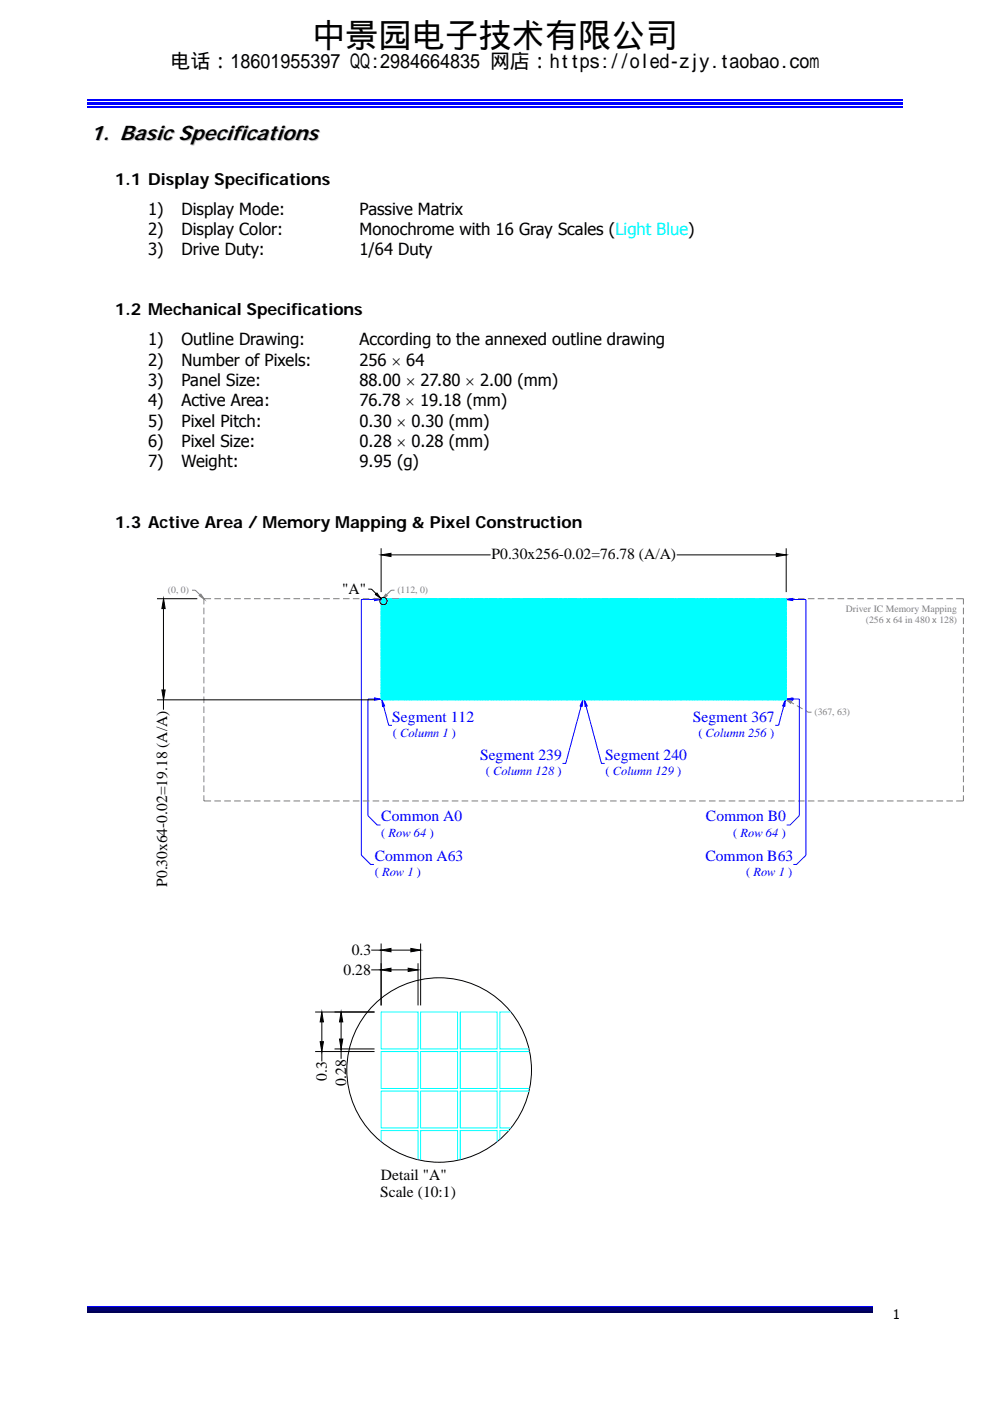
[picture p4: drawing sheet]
<svg xmlns="http://www.w3.org/2000/svg" width="210mm" height="297mm" viewBox="0 0 210 297" stroke-linecap="round" stroke-linejoin="round" font-family="sans-serif">
<defs><g id="words">
<text font-size="7.1" x="66.2" y="10">中景园电子技术有限公司</text>
<text font-size="4.5" fill="#c0c0c0" x="19.3" y="29.8">1. Basic Specifications</text>
<text font-size="4.2" x="36.2" y="14.4">电话：18601955397 QQ:2984664835 网店：https://oled-zjy.taobao.com</text>
<g font-size="3.5">
<text x="24.4" y="39.1">1.1 Display Specifications</text>
<text x="31.4" y="45.5">1)</text>
<text x="38.5" y="45.5">Display Mode:</text>
<text x="76.3" y="45.5">Passive Matrix</text>
<text x="31.4" y="49.8">2)</text>
<text x="38.5" y="49.8">Display Color:</text>
<text x="76.3" y="49.8">Monochrome with 16 Gray Scales (Light Blue)</text>
<text x="31.4" y="54.1">3)</text>
<text x="38.5" y="54.1">Drive Duty:</text>
<text x="76.2" y="54.1">1/64 Duty</text>
<text x="24.4" y="66.8">1.2 Mechanical Specifications</text>
<text x="31.4" y="73.2">1)</text>
<text x="31.4" y="77.5">2)</text>
<text x="38.5" y="73.2">Outline Drawing:</text>
<text x="38.5" y="77.5">Number of Pixels:</text>
<text x="76.2" y="77.5">256 × 64</text>
<text x="76.3" y="73.2">According to the annexed outline drawing</text>
<text x="31.4" y="81.8">3)</text>
<text x="38.5" y="81.8">Panel Size:</text>
<text x="76.2" y="81.8">88.00 × 27.80 × 2.00 (mm)</text>
<text x="31.4" y="86.2">4)</text>
<text x="38.5" y="86.2">Active Area:</text>
<text x="76.2" y="86.2">76.78 × 19.18 (mm)</text>
<text x="31.4" y="90.5">5)</text>
<text x="31.4" y="94.8">6)</text>
<text x="38.5" y="94.8">Pixel Size:</text>
<text x="38.5" y="90.5">Pixel Pitch:</text>
<text x="76.2" y="90.5">0.30 × 0.30 (mm)</text>
<text x="76.2" y="94.8">0.28 × 0.28 (mm)</text>
<text x="31.4" y="99.1">7)</text>
<text x="38.5" y="99.1">Weight:</text>
<text x="76.3" y="99.1">9.95 (g)</text>
<text x="24.4" y="111.9">1.3 Active Area / Memory Mapping &amp; Pixel Construction</text>
</g>
<g font-size="3.3">
<text x="104.3" y="118.4">P0.30x256-0.02=76.78 (A/A)</text>
<text x="72.6" y="126">&quot;A&quot;</text>
<text x="35.5" y="188" transform="rotate(-90 35.5 188)">P0.30x64-0.02=19.18 (A/A)</text>
<text x="74.6" y="202.5">0.3</text>
<text x="72.9" y="206.7">0.28</text>
<text x="69.3" y="229.2" transform="rotate(-90 69.3 229.2)">0.3</text>
<text x="73.4" y="230.4" transform="rotate(-90 73.4 230.4)">0.28</text>
<text x="80.8" y="250.1">Detail &quot;A&quot;</text>
<text x="80.6" y="253.9">Scale (10:1)</text>
</g>
<g font-size="3.3" fill="#00f">
<text x="83.2" y="153">Segment 112</text>
<text x="147" y="153">Segment 367</text>
<text x="101.8" y="161.1">Segment 239</text>
<text x="128.4" y="161.1">Segment 240</text>
<text x="80.9" y="174.1">Common A0</text>
<text x="149.7" y="174.1">Common B0</text>
<text x="79.5" y="182.5">Common A63</text>
<text x="149.6" y="182.5">Common B63</text>
</g>
<text font-size="2.8" x="189.4" y="279.7">1</text>
<g font-size="2.6" fill="#00f">
<text x="83.3" y="156.2">( Column 1 )</text>
<text x="148.1" y="156.2">( Column 256 )</text>
<text x="103.1" y="164.3">( Column 128 )</text>
<text x="128.4" y="164.3">( Column 129 )</text>
<text x="80.9" y="177.4">( Row 64 )</text>
<text x="155.5" y="177.4">( Row 64 )</text>
<text x="79.5" y="185.7">( Row 1 )</text>
<text x="158.3" y="185.7">( Row 1 )</text>
</g>
<g font-size="2.1" fill="#808080">
<text x="35.6" y="125.6">(0, 0)</text>
<text x="84.3" y="125.6">(112, 0)</text>
<text x="179.4" y="129.8">Driver IC Memory Mapping</text>
<text x="183.6" y="132.1">(256 x 64 in 480 x 128)</text>
<text x="172.7" y="151.5">(367, 63)</text>
</g>
</g></defs>
<path d="M18.6 22.6h172.8" fill="none" stroke="#00f" stroke-width=".25"/>
<path d="M18.6 21.7h172.8v.5h-172.8z" fill="#00f"/>
<path d="M18.6 21.3h172.8M18.6 277h166.5" fill="none" stroke="#00f" stroke-width=".25"/>
<path d="M18.6 277.2h166.5v.7h-166.5z" fill="#00006b"/>
<path d="M18.6 278.1h166.5" fill="none" stroke="#005" stroke-width=".25"/>
<g fill="none" stroke="#0ff" stroke-width=".21">
<path d="M82.5 129.3h.3v.3h-.3zM82.5 129h.3v.3h-.3zM82.5 128.6h.3v.3h-.3zM82.5 128.3h.3v.3h-.3zM82.5 128h.3v.3h-.3zM82.5 127.6h.3v.3h-.3zM82.5 127.3h.3v.3h-.3zM82.5 126.9h.3v.4h-.3zM82.8 139.7h.4v.3h-.4zM82.8 139.3h.4v.4h-.4zM82.8 139h.4v.3h-.4zM82.8 138.7h.4v.3h-.4z"/>
<path d="M82.8 138.3h.4v.4h-.4zM82.8 138h.4v.3h-.4zM82.8 137.7h.4v.3h-.4zM82.8 137.3h.4v.3h-.4zM82.8 137h.4v.3h-.4zM82.8 136.7h.4v.3h-.4zM82.8 136.3h.4v.4h-.4zM82.8 136h.4v.3h-.4zM82.8 135.7h.4v.3h-.4zM82.8 135.3h.4v.3h-.4zM82.8 135h.4v.3h-.4zM82.8 134.6h.4v.4h-.4z"/>
<path d="M82.8 134.3h.4v.3h-.4zM82.8 134h.4v.3h-.4zM82.8 133.6h.4v.4h-.4zM82.8 133.3h.4v.3h-.4zM82.8 133h.4v.3h-.4zM82.8 132.7h.4v.2h-.4zM82.8 132.3h.4v.3h-.4zM82.8 132h.4v.3h-.4zM82.8 131.6h.4v.4h-.4zM82.8 131.3h.4v.3h-.4zM82.8 131h.4v.3h-.4zM82.8 130.6h.4v.4h-.4z"/>
<path d="M82.8 130.3h.4v.3h-.4zM82.8 130h.4v.3h-.4zM82.8 129.6h.4v.3h-.4zM82.8 129.3h.4v.3h-.4zM82.8 129h.4v.3h-.4zM82.8 128.6h.4v.3h-.4zM82.8 128.3h.4v.3h-.4zM82.8 128h.4v.3h-.4zM82.8 127.6h.4v.3h-.4zM82.8 127.3h.4v.3h-.4zM82.8 126.9h.4v.4h-.4zM83.2 139.7h.3v.3h-.3z"/>
<path d="M83.2 139.3h.3v.4h-.3zM83.2 139h.3v.3h-.3zM83.2 138.7h.3v.3h-.3zM83.2 138.3h.3v.4h-.3zM83.2 138h.3v.3h-.3zM83.2 137.7h.3v.3h-.3zM83.2 137.3h.3v.3h-.3zM83.2 137h.3v.3h-.3zM83.2 136.7h.3v.3h-.3zM83.2 136.3h.3v.4h-.3zM83.2 136h.3v.3h-.3zM83.2 135.7h.3v.3h-.3z"/>
<path d="M83.2 135.3h.3v.3h-.3zM83.2 135h.3v.3h-.3zM83.2 134.6h.3v.4h-.3zM83.2 134.3h.3v.3h-.3zM83.2 134h.3v.3h-.3zM83.2 133.6h.3v.4h-.3zM83.2 133.3h.3v.3h-.3zM83.2 133h.3v.3h-.3zM83.2 132.7h.3v.2h-.3zM83.2 132.3h.3v.3h-.3zM83.2 132h.3v.3h-.3zM83.2 131.6h.3v.4h-.3z"/>
<path d="M83.2 131.3h.3v.3h-.3zM83.2 131h.3v.3h-.3zM83.2 130.6h.3v.4h-.3zM83.2 130.3h.3v.3h-.3zM83.2 130h.3v.3h-.3zM83.2 129.6h.3v.3h-.3zM83.2 129.3h.3v.3h-.3zM83.2 129h.3v.3h-.3zM83.2 128.6h.3v.3h-.3zM83.2 128.3h.3v.3h-.3zM83.2 128h.3v.3h-.3zM83.2 127.6h.3v.3h-.3z"/>
<path d="M83.2 127.3h.3v.3h-.3zM83.2 126.9h.3v.4h-.3zM83.5 139.7h.3v.3h-.3zM83.5 139.3h.3v.4h-.3zM83.5 139h.3v.3h-.3zM83.5 138.7h.3v.3h-.3zM83.5 138.3h.3v.4h-.3zM83.5 138h.3v.3h-.3zM83.5 137.7h.3v.3h-.3zM83.5 137.3h.3v.3h-.3zM83.5 137h.3v.3h-.3zM83.5 136.7h.3v.3h-.3z"/>
<path d="M83.5 136.3h.3v.4h-.3zM83.5 136h.3v.3h-.3zM83.5 135.7h.3v.3h-.3zM83.5 135.3h.3v.3h-.3zM83.5 135h.3v.3h-.3zM83.5 134.6h.3v.4h-.3zM83.5 134.3h.3v.3h-.3zM83.5 134h.3v.3h-.3zM83.5 133.6h.3v.4h-.3zM83.5 133.3h.3v.3h-.3zM83.5 133h.3v.3h-.3zM83.5 132.7h.3v.2h-.3z"/>
<path d="M83.5 132.3h.3v.3h-.3zM83.5 132h.3v.3h-.3zM83.5 131.6h.3v.4h-.3zM83.5 131.3h.3v.3h-.3zM83.5 131h.3v.3h-.3zM83.5 130.6h.3v.4h-.3zM83.5 130.3h.3v.3h-.3zM83.5 130h.3v.3h-.3zM83.5 129.6h.3v.3h-.3zM83.5 129.3h.3v.3h-.3zM83.5 129h.3v.3h-.3zM83.5 128.6h.3v.3h-.3z"/>
<path d="M83.5 128.3h.3v.3h-.3zM83.5 128h.3v.3h-.3zM83.5 127.6h.3v.3h-.3zM83.5 127.3h.3v.3h-.3zM83.5 126.9h.3v.4h-.3zM83.9 139.7h.3v.3h-.3zM83.9 139.3h.3v.4h-.3zM83.9 139h.3v.3h-.3zM83.9 138.7h.3v.3h-.3zM83.9 138.3h.3v.4h-.3zM83.9 138h.3v.3h-.3zM83.9 137.7h.3v.3h-.3z"/>
<path d="M83.9 137.3h.3v.3h-.3zM83.9 137h.3v.3h-.3zM83.9 136.7h.3v.3h-.3zM83.9 136.3h.3v.4h-.3zM83.9 136h.3v.3h-.3zM83.9 135.7h.3v.3h-.3zM83.9 135.3h.3v.3h-.3zM83.9 135h.3v.3h-.3zM83.9 134.6h.3v.4h-.3zM83.9 134.3h.3v.3h-.3zM83.9 134h.3v.3h-.3zM83.9 133.6h.3v.4h-.3z"/>
<path d="M83.9 133.3h.3v.3h-.3zM83.9 133h.3v.3h-.3zM83.9 132.7h.3v.2h-.3zM83.9 132.3h.3v.3h-.3zM83.9 132h.3v.3h-.3zM83.9 131.6h.3v.4h-.3zM83.9 131.3h.3v.3h-.3zM83.9 131h.3v.3h-.3zM83.9 130.6h.3v.4h-.3zM83.9 130.3h.3v.3h-.3zM83.9 130h.3v.3h-.3zM83.9 129.6h.3v.3h-.3z"/>
<path d="M83.9 129.3h.3v.3h-.3zM83.9 129h.3v.3h-.3zM83.9 128.6h.3v.3h-.3zM83.9 128.3h.3v.3h-.3zM83.9 128h.3v.3h-.3zM83.9 127.6h.3v.3h-.3zM83.9 127.3h.3v.3h-.3zM83.9 126.9h.3v.4h-.3zM84.2 139.7h.3v.3h-.3zM84.2 139.3h.3v.4h-.3zM84.2 139h.3v.3h-.3zM84.2 138.7h.3v.3h-.3z"/>
<path d="M84.2 138.3h.3v.4h-.3zM84.2 138h.3v.3h-.3zM84.2 137.7h.3v.3h-.3zM84.2 137.3h.3v.3h-.3zM84.2 137h.3v.3h-.3zM84.2 136.7h.3v.3h-.3zM84.2 136.3h.3v.4h-.3zM84.2 136h.3v.3h-.3zM84.2 135.7h.3v.3h-.3zM84.2 135.3h.3v.3h-.3zM84.2 135h.3v.3h-.3zM84.2 134.6h.3v.4h-.3z"/>
<path d="M84.2 134.3h.3v.3h-.3zM84.2 134h.3v.3h-.3zM84.2 133.6h.3v.4h-.3zM84.2 133.3h.3v.3h-.3zM84.2 133h.3v.3h-.3zM84.2 132.7h.3v.2h-.3zM84.2 132.3h.3v.3h-.3zM84.2 132h.3v.3h-.3zM84.2 131.6h.3v.4h-.3zM84.2 131.3h.3v.3h-.3zM84.2 131h.3v.3h-.3zM84.2 130.6h.3v.4h-.3z"/>
<path d="M84.2 130.3h.3v.3h-.3zM84.2 130h.3v.3h-.3zM84.2 129.6h.3v.3h-.3zM84.2 129.3h.3v.3h-.3zM84.2 129h.3v.3h-.3zM84.2 128.6h.3v.3h-.3zM84.2 128.3h.3v.3h-.3zM84.2 128h.3v.3h-.3zM84.2 127.6h.3v.3h-.3zM84.2 127.3h.3v.3h-.3zM84.2 126.9h.3v.4h-.3zM84.5 139.7h.3v.3h-.3z"/>
<path d="M84.5 139.3h.3v.4h-.3zM84.5 139h.3v.3h-.3zM84.5 138.7h.3v.3h-.3zM84.5 138.3h.3v.4h-.3zM84.5 138h.3v.3h-.3zM84.5 137.7h.3v.3h-.3zM84.5 137.3h.3v.3h-.3zM84.5 137h.3v.3h-.3zM84.5 136.7h.3v.3h-.3zM84.5 136.3h.3v.4h-.3zM84.5 136h.3v.3h-.3zM84.5 135.7h.3v.3h-.3z"/>
<path d="M84.5 135.3h.3v.3h-.3zM84.5 135h.3v.3h-.3zM84.5 134.6h.3v.4h-.3zM84.5 134.3h.3v.3h-.3zM84.5 134h.3v.3h-.3zM84.5 133.6h.3v.4h-.3zM84.5 133.3h.3v.3h-.3zM84.5 133h.3v.3h-.3zM84.5 132.7h.3v.2h-.3zM84.5 132.3h.3v.3h-.3zM84.5 132h.3v.3h-.3zM84.5 131.6h.3v.4h-.3z"/>
<path d="M84.5 131.3h.3v.3h-.3zM84.5 131h.3v.3h-.3zM84.5 130.6h.3v.4h-.3zM84.5 130.3h.3v.3h-.3zM84.5 130h.3v.3h-.3zM84.5 129.6h.3v.3h-.3zM84.5 129.3h.3v.3h-.3zM84.5 129h.3v.3h-.3zM84.5 128.6h.3v.3h-.3zM84.5 128.3h.3v.3h-.3zM84.5 128h.3v.3h-.3zM84.5 127.6h.3v.3h-.3z"/>
<path d="M84.5 127.3h.3v.3h-.3zM84.5 126.9h.3v.4h-.3zM84.9 139.7h.3v.3h-.3zM84.9 139.3h.3v.4h-.3zM84.9 139h.3v.3h-.3zM84.9 138.7h.3v.3h-.3zM84.9 138.3h.3v.4h-.3zM84.9 138h.3v.3h-.3zM84.9 137.7h.3v.3h-.3zM84.9 137.3h.3v.3h-.3zM84.9 137h.3v.3h-.3zM84.9 136.7h.3v.3h-.3z"/>
<path d="M84.9 136.3h.3v.4h-.3zM84.9 136h.3v.3h-.3zM84.9 135.7h.3v.3h-.3zM84.9 135.3h.3v.3h-.3zM84.9 135h.3v.3h-.3zM84.9 134.6h.3v.4h-.3zM84.9 134.3h.3v.3h-.3zM84.9 134h.3v.3h-.3zM84.9 133.6h.3v.4h-.3zM84.9 133.3h.3v.3h-.3zM84.9 133h.3v.3h-.3zM84.9 132.7h.3v.2h-.3z"/>
<path d="M84.9 132.3h.3v.3h-.3zM84.9 132h.3v.3h-.3zM84.9 131.6h.3v.4h-.3zM84.9 131.3h.3v.3h-.3zM84.9 131h.3v.3h-.3zM84.9 130.6h.3v.4h-.3zM84.9 130.3h.3v.3h-.3zM84.9 130h.3v.3h-.3zM84.9 129.6h.3v.3h-.3zM84.9 129.3h.3v.3h-.3zM84.9 129h.3v.3h-.3zM84.9 128.6h.3v.3h-.3z"/>
<path d="M84.9 128.3h.3v.3h-.3zM84.9 128h.3v.3h-.3zM84.9 127.6h.3v.3h-.3zM84.9 127.3h.3v.3h-.3zM84.9 126.9h.3v.4h-.3zM82.8 148.1h.4v.3h-.4zM82.8 147.7h.4v.3h-.4zM82.8 147.4h.4v.3h-.4zM82.8 147h.4v.4h-.4zM82.8 146.7h.4v.3h-.4zM82.8 146.4h.4v.3h-.4zM82.8 146h.4v.4h-.4z"/>
<path d="M82.8 145.7h.4v.3h-.4zM82.8 145.4h.4v.3h-.4zM82.8 145.1h.4v.3h-.4zM82.8 144.7h.4v.3h-.4zM82.8 144.4h.4v.3h-.4zM82.8 144h.4v.4h-.4zM82.8 143.7h.4v.3h-.4zM82.8 143.4h.4v.3h-.4zM82.8 143h.4v.3h-.4zM82.8 142.7h.4v.3h-.4zM82.8 142.4h.4v.3h-.4zM82.8 142h.4v.3h-.4z"/>
<path d="M82.8 141.7h.4v.3h-.4zM82.8 141.4h.4v.3h-.4zM82.8 141h.4v.3h-.4zM82.8 140.7h.4v.3h-.4zM82.8 140.4h.4v.3h-.4zM82.8 140h.4v.3h-.4zM83.2 148.1h.3v.3h-.3zM83.2 147.7h.3v.3h-.3zM83.2 147.4h.3v.3h-.3zM83.2 147h.3v.4h-.3zM83.2 146.7h.3v.3h-.3zM83.2 146.4h.3v.3h-.3z"/>
<path d="M83.2 146h.3v.4h-.3zM83.2 145.7h.3v.3h-.3zM83.2 145.4h.3v.3h-.3zM83.2 145.1h.3v.3h-.3zM83.2 144.7h.3v.3h-.3zM83.2 144.4h.3v.3h-.3zM83.2 144h.3v.4h-.3zM83.2 143.7h.3v.3h-.3zM83.2 143.4h.3v.3h-.3zM83.2 143h.3v.3h-.3zM83.2 142.7h.3v.3h-.3zM83.2 142.4h.3v.3h-.3z"/>
<path d="M83.2 142h.3v.3h-.3zM83.2 141.7h.3v.3h-.3zM83.2 141.4h.3v.3h-.3zM83.2 141h.3v.3h-.3zM83.2 140.7h.3v.3h-.3zM83.2 140.4h.3v.3h-.3zM83.2 140h.3v.3h-.3zM83.5 148.1h.3v.3h-.3zM83.5 147.7h.3v.3h-.3zM83.5 147.4h.3v.3h-.3zM83.5 147h.3v.4h-.3zM83.5 146.7h.3v.3h-.3z"/>
<path d="M83.5 146.4h.3v.3h-.3zM83.5 146h.3v.4h-.3zM83.5 145.7h.3v.3h-.3zM83.5 145.4h.3v.3h-.3zM83.5 145.1h.3v.3h-.3zM83.5 144.7h.3v.3h-.3zM83.5 144.4h.3v.3h-.3zM83.5 144h.3v.4h-.3zM83.5 143.7h.3v.3h-.3zM83.5 143.4h.3v.3h-.3zM83.5 143h.3v.3h-.3zM83.5 142.7h.3v.3h-.3z"/>
<path d="M83.5 142.4h.3v.3h-.3zM83.5 142h.3v.3h-.3zM83.5 141.7h.3v.3h-.3zM83.5 141.4h.3v.3h-.3zM83.5 141h.3v.3h-.3zM83.5 140.7h.3v.3h-.3zM83.5 140.4h.3v.3h-.3zM83.5 140h.3v.3h-.3zM83.9 148.1h.3v.3h-.3zM83.9 147.7h.3v.3h-.3zM83.9 147.4h.3v.3h-.3zM83.9 147h.3v.4h-.3z"/>
<path d="M83.9 146.7h.3v.3h-.3zM83.9 146.4h.3v.3h-.3zM83.9 146h.3v.4h-.3zM83.9 145.7h.3v.3h-.3zM83.9 145.4h.3v.3h-.3zM83.9 145.1h.3v.3h-.3zM83.9 144.7h.3v.3h-.3zM83.9 144.4h.3v.3h-.3zM83.9 144h.3v.4h-.3zM83.9 143.7h.3v.3h-.3zM83.9 143.4h.3v.3h-.3zM83.9 143h.3v.3h-.3z"/>
<path d="M83.9 142.7h.3v.3h-.3zM83.9 142.4h.3v.3h-.3zM83.9 142h.3v.3h-.3zM83.9 141.7h.3v.3h-.3zM83.9 141.4h.3v.3h-.3zM83.9 141h.3v.3h-.3zM83.9 140.7h.3v.3h-.3zM83.9 140.4h.3v.3h-.3zM83.9 140h.3v.3h-.3zM84.2 148.1h.3v.3h-.3zM84.2 147.7h.3v.3h-.3zM84.2 147.4h.3v.3h-.3z"/>
<path d="M84.2 147h.3v.4h-.3zM84.2 146.7h.3v.3h-.3zM84.2 146.4h.3v.3h-.3zM84.2 146h.3v.4h-.3zM84.2 145.7h.3v.3h-.3zM84.2 145.4h.3v.3h-.3zM84.2 145.1h.3v.3h-.3zM84.2 144.7h.3v.3h-.3zM84.2 144.4h.3v.3h-.3zM84.2 144h.3v.4h-.3zM84.2 143.7h.3v.3h-.3zM84.2 143.4h.3v.3h-.3z"/>
<path d="M84.2 143h.3v.3h-.3zM84.2 142.7h.3v.3h-.3zM84.2 142.4h.3v.3h-.3zM84.2 142h.3v.3h-.3zM84.2 141.7h.3v.3h-.3zM84.2 141.4h.3v.3h-.3zM84.2 141h.3v.3h-.3zM84.2 140.7h.3v.3h-.3zM84.2 140.4h.3v.3h-.3zM84.2 140h.3v.3h-.3zM84.5 148.1h.3v.3h-.3zM84.5 147.7h.3v.3h-.3z"/>
<path d="M84.5 147.4h.3v.3h-.3zM84.5 147h.3v.4h-.3zM84.5 146.7h.3v.3h-.3zM84.5 146.4h.3v.3h-.3zM84.5 146h.3v.4h-.3zM84.5 145.7h.3v.3h-.3zM84.5 145.4h.3v.3h-.3zM84.5 145.1h.3v.3h-.3zM84.5 144.7h.3v.3h-.3zM84.5 144.4h.3v.3h-.3zM84.5 144h.3v.4h-.3zM84.5 143.7h.3v.3h-.3z"/>
<path d="M84.5 143.4h.3v.3h-.3zM84.5 143h.3v.3h-.3zM84.5 142.7h.3v.3h-.3zM84.5 142.4h.3v.3h-.3zM84.5 142h.3v.3h-.3zM84.5 141.7h.3v.3h-.3zM84.5 141.4h.3v.3h-.3zM84.5 141h.3v.3h-.3zM84.5 140.7h.3v.3h-.3zM84.5 140.4h.3v.3h-.3zM84.5 140h.3v.3h-.3zM84.9 148.1h.3v.3h-.3z"/>
<path d="M84.9 147.7h.3v.3h-.3zM84.9 147.4h.3v.3h-.3zM84.9 147h.3v.4h-.3zM84.9 146.7h.3v.3h-.3zM84.9 146.4h.3v.3h-.3zM84.9 146h.3v.4h-.3zM84.9 145.7h.3v.3h-.3zM84.9 145.4h.3v.3h-.3zM84.9 145.1h.3v.3h-.3zM84.9 144.7h.3v.3h-.3zM84.9 144.4h.3v.3h-.3zM84.9 144h.3v.4h-.3z"/>
<path d="M84.9 143.7h.3v.3h-.3zM84.9 143.4h.3v.3h-.3zM84.9 143h.3v.3h-.3zM84.9 142.7h.3v.3h-.3zM84.9 142.4h.3v.3h-.3zM84.9 142h.3v.3h-.3zM84.9 141.7h.3v.3h-.3zM84.9 141.4h.3v.3h-.3zM84.9 141h.3v.3h-.3zM84.9 140.7h.3v.3h-.3zM84.9 140.4h.3v.3h-.3zM84.9 140h.3v.3h-.3z"/>
<path d="M85.2 148.1h.3v.3h-.3zM85.2 147.7h.3v.3h-.3zM85.2 147.4h.3v.3h-.3zM85.2 147h.3v.4h-.3zM85.2 146.7h.3v.3h-.3zM85.2 146.4h.3v.3h-.3zM85.2 146h.3v.4h-.3zM85.2 145.7h.3v.3h-.3zM85.2 145.4h.3v.3h-.3zM85.2 145.1h.3v.3h-.3zM85.2 144.7h.3v.3h-.3zM85.2 144.4h.3v.3h-.3z"/>
<path d="M85.2 144h.3v.4h-.3zM85.2 143.7h.3v.3h-.3zM85.2 143.4h.3v.3h-.3zM85.2 143h.3v.3h-.3zM85.2 142.7h.3v.3h-.3zM85.2 142.4h.3v.3h-.3zM85.2 142h.3v.3h-.3zM85.2 141.7h.3v.3h-.3zM85.2 141.4h.3v.3h-.3zM85.2 141h.3v.3h-.3zM85.2 140.7h.3v.3h-.3zM85.2 140.4h.3v.3h-.3z"/>
</g>
<path d="M79.4 148l1.4 .2-1.4 .3z" fill="#00f"/>
<path d="M79.4 148l1.4 .2-1.4 .3zM79.4 148.2h-1.4v24.7" fill="none" stroke="#00f" stroke-width=".21"/>
<path d="M79.4 126.9l1.4 .2-1.4 .2z" fill="#00f"/>
<path d="M79.4 126.9l1.4 .2-1.4 .2zM79.4 127.1h-2.8v54.2" fill="none" stroke="#00f" stroke-width=".21"/>
<path d="M81 148.4l.6 1.3-.5 .1z" fill="#00f"/>
<path d="M81 148.4l.6 1.3-.5 .1zM81.4 149.7l1 4.1h.7M78 172.9l2 2h.7M76.6 181.3l2 2h.7" fill="none" stroke="#00f" stroke-width=".21"/>
<path d="M166.6 148.4l-.1 1.4-.5-.1z" fill="#00f"/>
<path d="M166.2 149.7l-1.1 4.1h-.7M166.6 148.4l-.1 1.4-.5-.1z" fill="none" stroke="#00f" stroke-width=".21"/>
<path d="M123.6 148.4l-.1 1.4-.5-.1z" fill="#00f"/>
<path d="M123.3 149.7l-3.3 12.2h-.7M123.6 148.4l-.1 1.4-.5-.1z" fill="none" stroke="#00f" stroke-width=".21"/>
<path d="M124 148.4l.5 1.3-.4 .1z" fill="#00f"/>
<path d="M124 148.4l.5 1.3-.4 .1zM124.3 149.7l3.3 12.2h.7" fill="none" stroke="#00f" stroke-width=".21"/>
<g fill="none" stroke="#808080" stroke-width=".21">
<path d="M43.2 128.8v1.4M43.2 130.9v1.4M43.2 133v1.4M43.2 135.1v1.4M43.2 137.2v1.4M43.2 139.3v1.4M44.8 126.9h-1.6v1.2M45.5 126.9h1.4M47.6 126.9h1.4M49.7 126.9h1.4M51.8 126.9h1.4M53.9 126.9h1.4"/>
<path d="M56 126.9h1.4M58.1 126.9h1.4M60.2 126.9h1.4M62.3 126.9h1.3M64.3 126.9h1.4M66.5 126.9h1.3M68.5 126.9h1.5M70.7 126.9h1.3M72.7 126.9h1.4M74.8 126.9h1.4M76.9 126.9h1.4M79 126.9h1.4"/>
<path d="M81.1 126.9h1.4M83.2 126.9h1.4M85.3 126.9h1.4M87.4 126.9h1.4M89.5 126.9h1.4M91.6 126.9h1.4M93.7 126.9h1.4M95.8 126.9h1.4M97.9 126.9h1.4M100 126.9h1.4M102.1 126.9h1.4M104.2 126.9h1.4"/>
<path d="M106.3 126.9h1.4M108.4 126.9h1.4M110.5 126.9h1.4M112.6 126.9h1.4M114.7 126.9h1.4M116.8 126.9h1.4M118.9 126.9h1.4M121 126.9h1.4M123.1 126.9h1.4M125.2 126.9h1.4M127.3 126.9h1.4M129.4 126.9h1.4"/>
<path d="M131.5 126.9h1.4M133.6 126.9h1.4M135.7 126.9h1.4M137.8 126.9h1.4M139.9 126.9h1.4M142 126.9h1.4M144.1 126.9h1.4M146.2 126.9h1.4M148.3 126.9h1.4M150.4 126.9h1.4M152.5 126.9h1.4M154.6 126.9h1.4"/>
<path d="M156.7 126.9h1.4M158.7 126.9h1.4M160.9 126.9h1.3M162.9 126.9h1.5M165.1 126.9h1.4M167.2 126.9h1.4M169.2 126.9h1.4M171.3 126.9h1.4M173.4 126.9h1.4M175.5 126.9h1.4M177.6 126.9h1.4M179.7 126.9h1.4"/>
<path d="M181.8 126.9h1.4M183.9 126.9h1.4M186 126.9h1.4M188.1 126.9h1.4M190.2 126.9h1.4M192.3 126.9h1.4M194.4 126.9h1.4M196.5 126.9h1.4M198.6 126.9h1.4M200.7 126.9h1.4M202.8 126.9h1.5v1.2M204.3 128.8v1.4"/>
<path d="M204.3 130.9v1.4M204.3 133v1.4M204.3 135.1v1.4M204.3 137.2v1.4M204.3 139.3v1.4M43.2 141.4v1.4M43.2 143.5v1.4M43.2 145.6v1.4M43.2 147.7v1.4M43.2 149.8v1.4M43.2 151.9v1.4M43.2 154v1.4"/>
<path d="M43.2 156.1v1.4M43.2 158.2v1.4M204.3 141.4v1.4M204.3 143.5v1.4M204.3 145.6v1.4M204.3 147.7v1.4M204.3 149.8v1.4M204.3 151.9v1.4M204.3 154v1.4M204.3 156.1v1.4M204.3 158.2v1.4M43.2 160.3v1.3"/>
<path d="M43.2 162.3v1.4M43.2 164.4v1.4M43.2 166.5v1.4M43.2 168.6v1.2h1.6M45.5 169.8h1.4M47.6 169.8h1.4M49.7 169.8h1.4M51.8 169.8h1.4M53.9 169.8h1.4M56 169.8h1.4M58.1 169.8h1.4M60.2 169.8h1.4"/>
<path d="M62.3 169.8h1.3M64.3 169.8h1.4M66.5 169.8h1.3M68.5 169.8h1.5M70.7 169.8h1.3M72.7 169.8h1.4M74.8 169.8h1.4M76.9 169.8h1.4M79 169.8h1.4M81.1 169.8h1.4M83.2 169.8h1.4M85.3 169.8h1.4"/>
<path d="M87.4 169.8h1.4M89.5 169.8h1.4M91.6 169.8h1.4M93.7 169.8h1.4M95.8 169.8h1.4M97.9 169.8h1.4M100 169.8h1.4M102.1 169.8h1.4M104.2 169.8h1.4M106.3 169.8h1.4M108.4 169.8h1.4M110.5 169.8h1.4"/>
<path d="M112.6 169.8h1.4M114.7 169.8h1.4M116.8 169.8h1.4M118.9 169.8h1.4M121 169.8h1.4M123.1 169.8h1.4M125.2 169.8h1.4M127.3 169.8h1.4M129.4 169.8h1.4M131.5 169.8h1.4M133.6 169.8h1.4M135.7 169.8h1.4"/>
<path d="M137.8 169.8h1.4M139.9 169.8h1.4M142 169.8h1.4M144.1 169.8h1.4M146.2 169.8h1.4M148.3 169.8h1.4M150.4 169.8h1.4M152.5 169.8h1.4M154.6 169.8h1.4M156.7 169.8h1.4M158.7 169.8h1.4M160.9 169.8h1.3"/>
<path d="M162.9 169.8h1.5M165.1 169.8h1.4M167.2 169.8h1.4M169.2 169.8h1.4M171.3 169.8h1.4M173.4 169.8h1.4M175.5 169.8h1.4M177.6 169.8h1.4M179.7 169.8h1.4M181.8 169.8h1.4M183.9 169.8h1.4M186 169.8h1.4"/>
<path d="M188.1 169.8h1.4M190.2 169.8h1.4M192.3 169.8h1.4M194.4 169.8h1.4M196.5 169.8h1.4M198.6 169.8h1.4M200.7 169.8h1.4M204.3 160.3v1.3M204.3 162.3v1.4M204.3 164.4v1.4M204.3 166.5v1.4M204.3 168.6v1.2h-1.5"/>
</g>
<path d="M42.2 126.3l.4-.3 .8 1.1z" fill="#808080"/>
<path d="M40.7 125.1h.7l1 1M42.2 126.3l.4-.3 .8 1.1z" fill="none" stroke="#808080" stroke-width=".21"/>
<path d="M81.8 126l.3 .3-1.1 .8z" fill="#808080"/>
<path d="M81.8 126l.3 .3-1.1 .8zM83.7 125.1h-.7l-1 1" fill="none" stroke="#808080" stroke-width=".21"/>
<path d="M166.6 148.2l1.3 .5-.2 .4z" fill="#808080"/>
<path d="M166.6 148.2l1.3 .5-.2 .4zM167.8 148.9l.6 .4M169 149.6l1.2 .7M170.8 150.7l.6 .3h.7" fill="none" stroke="#808080" stroke-width=".21"/>
<g fill="none" stroke="#0ff" stroke-width=".21">
<path d="M80.8 139.7h.4v.3h-.4zM80.8 139.3h.4v.4h-.4zM80.8 139h.4v.3h-.4zM80.8 138.7h.4v.3h-.4zM80.8 138.3h.4v.4h-.4zM80.8 138h.4v.3h-.4zM80.8 137.7h.4v.3h-.4zM80.8 137.3h.4v.3h-.4zM80.8 137h.4v.3h-.4zM80.8 136.7h.4v.3h-.4zM80.8 136.3h.4v.4h-.4zM80.8 136h.4v.3h-.4z"/>
<path d="M80.8 135.7h.4v.3h-.4zM80.8 135.3h.4v.3h-.4zM80.8 135h.4v.3h-.4zM80.8 134.6h.4v.4h-.4zM80.8 134.3h.4v.3h-.4zM80.8 134h.4v.3h-.4zM80.8 133.6h.4v.4h-.4zM80.8 133.3h.4v.3h-.4zM80.8 133h.4v.3h-.4zM80.8 132.7h.4v.2h-.4zM80.8 132.3h.4v.3h-.4zM80.8 132h.4v.3h-.4z"/>
<path d="M80.8 131.6h.4v.4h-.4zM80.8 131.3h.4v.3h-.4zM80.8 131h.4v.3h-.4zM80.8 130.6h.4v.4h-.4zM80.8 130.3h.4v.3h-.4zM80.8 130h.4v.3h-.4zM80.8 129.6h.4v.3h-.4zM80.8 129.3h.4v.3h-.4zM80.8 129h.4v.3h-.4zM80.8 128.6h.4v.3h-.4zM80.8 128.3h.4v.3h-.4zM80.8 128h.4v.3h-.4z"/>
<path d="M80.8 127.6h.4v.3h-.4zM80.8 127.3h.4v.3h-.4zM80.8 126.9h.4v.4h-.4zM81.2 139.7h.3v.3h-.3zM81.2 139.3h.3v.4h-.3zM81.2 139h.3v.3h-.3zM81.2 138.7h.3v.3h-.3zM81.2 138.3h.3v.4h-.3zM81.2 138h.3v.3h-.3zM81.2 137.7h.3v.3h-.3zM81.2 137.3h.3v.3h-.3zM81.2 137h.3v.3h-.3z"/>
<path d="M81.2 136.7h.3v.3h-.3zM81.2 136.3h.3v.4h-.3zM81.2 136h.3v.3h-.3zM81.2 135.7h.3v.3h-.3zM81.2 135.3h.3v.3h-.3zM81.2 135h.3v.3h-.3zM81.2 134.6h.3v.4h-.3zM81.2 134.3h.3v.3h-.3zM81.2 134h.3v.3h-.3zM81.2 133.6h.3v.4h-.3zM81.2 133.3h.3v.3h-.3zM81.2 133h.3v.3h-.3z"/>
<path d="M81.2 132.7h.3v.2h-.3zM81.2 132.3h.3v.3h-.3zM81.2 132h.3v.3h-.3zM81.2 131.6h.3v.4h-.3zM81.2 131.3h.3v.3h-.3zM81.2 131h.3v.3h-.3zM81.2 130.6h.3v.4h-.3zM81.2 130.3h.3v.3h-.3zM81.2 130h.3v.3h-.3zM81.2 129.6h.3v.3h-.3zM81.2 129.3h.3v.3h-.3zM81.2 129h.3v.3h-.3z"/>
<path d="M81.2 128.6h.3v.3h-.3zM81.2 128.3h.3v.3h-.3zM81.2 128h.3v.3h-.3zM81.2 127.6h.3v.3h-.3zM81.2 127.3h.3v.3h-.3zM81.2 126.9h.3v.4h-.3zM81.5 139.7h.3v.3h-.3zM81.5 139.3h.3v.4h-.3zM81.5 139h.3v.3h-.3zM81.5 138.7h.3v.3h-.3zM81.5 138.3h.3v.4h-.3zM81.5 138h.3v.3h-.3z"/>
<path d="M81.5 137.7h.3v.3h-.3zM81.5 137.3h.3v.3h-.3zM81.5 137h.3v.3h-.3zM81.5 136.7h.3v.3h-.3zM81.5 136.3h.3v.4h-.3zM81.5 136h.3v.3h-.3zM81.5 135.7h.3v.3h-.3zM81.5 135.3h.3v.3h-.3zM81.5 135h.3v.3h-.3zM81.5 134.6h.3v.4h-.3zM81.5 134.3h.3v.3h-.3zM81.5 134h.3v.3h-.3z"/>
<path d="M81.5 133.6h.3v.4h-.3zM81.5 133.3h.3v.3h-.3zM81.5 133h.3v.3h-.3zM81.5 132.7h.3v.2h-.3zM81.5 132.3h.3v.3h-.3zM81.5 132h.3v.3h-.3zM81.5 131.6h.3v.4h-.3zM81.5 131.3h.3v.3h-.3zM81.5 131h.3v.3h-.3zM81.5 130.6h.3v.4h-.3zM81.5 130.3h.3v.3h-.3zM81.5 130h.3v.3h-.3z"/>
<path d="M81.5 129.6h.3v.3h-.3zM81.5 129.3h.3v.3h-.3zM81.5 129h.3v.3h-.3zM81.5 128.6h.3v.3h-.3zM81.5 128.3h.3v.3h-.3zM81.5 128h.3v.3h-.3zM81.5 127.6h.3v.3h-.3zM81.5 127.3h.3v.3h-.3zM81.5 126.9h.3v.4h-.3zM81.9 139.7h.2v.3h-.2zM81.9 139.3h.2v.4h-.2zM81.9 139h.2v.3h-.2z"/>
<path d="M81.9 138.7h.2v.3h-.2zM81.9 138.3h.2v.4h-.2zM81.9 138h.2v.3h-.2zM81.9 137.7h.2v.3h-.2zM81.9 137.3h.2v.3h-.2zM81.9 137h.2v.3h-.2zM81.9 136.7h.2v.3h-.2zM81.9 136.3h.2v.4h-.2zM81.9 136h.2v.3h-.2zM81.9 135.7h.2v.3h-.2zM81.9 135.3h.2v.3h-.2zM81.9 135h.2v.3h-.2z"/>
<path d="M81.9 134.6h.2v.4h-.2zM81.9 134.3h.2v.3h-.2zM81.9 134h.2v.3h-.2zM81.9 133.6h.2v.4h-.2zM81.9 133.3h.2v.3h-.2zM81.9 133h.2v.3h-.2zM81.9 132.7h.2v.2h-.2zM81.9 132.3h.2v.3h-.2zM81.9 132h.2v.3h-.2zM81.9 131.6h.2v.4h-.2zM81.9 131.3h.2v.3h-.2zM81.9 131h.2v.3h-.2z"/>
<path d="M81.9 130.6h.2v.4h-.2zM81.9 130.3h.2v.3h-.2zM81.9 130h.2v.3h-.2zM81.9 129.6h.2v.3h-.2zM81.9 129.3h.2v.3h-.2zM81.9 129h.2v.3h-.2zM81.9 128.6h.2v.3h-.2zM81.9 128.3h.2v.3h-.2zM81.9 128h.2v.3h-.2zM81.9 127.6h.2v.3h-.2zM81.9 127.3h.2v.3h-.2zM81.9 126.9h.2v.4h-.2z"/>
<path d="M82.2 139.7h.3v.3h-.3zM82.2 139.3h.3v.4h-.3zM82.2 139h.3v.3h-.3zM82.2 138.7h.3v.3h-.3zM82.2 138.3h.3v.4h-.3zM82.2 138h.3v.3h-.3zM82.2 137.7h.3v.3h-.3zM82.2 137.3h.3v.3h-.3zM82.2 137h.3v.3h-.3zM82.2 136.7h.3v.3h-.3zM82.2 136.3h.3v.4h-.3zM82.2 136h.3v.3h-.3z"/>
<path d="M82.2 135.7h.3v.3h-.3zM82.2 135.3h.3v.3h-.3zM82.2 135h.3v.3h-.3zM82.2 134.6h.3v.4h-.3zM82.2 134.3h.3v.3h-.3zM82.2 134h.3v.3h-.3zM82.2 133.6h.3v.4h-.3zM82.2 133.3h.3v.3h-.3zM82.2 133h.3v.3h-.3zM82.2 132.7h.3v.2h-.3zM82.2 132.3h.3v.3h-.3zM82.2 132h.3v.3h-.3z"/>
<path d="M82.2 131.6h.3v.4h-.3zM82.2 131.3h.3v.3h-.3zM82.2 131h.3v.3h-.3zM82.2 130.6h.3v.4h-.3zM82.2 130.3h.3v.3h-.3zM82.2 130h.3v.3h-.3zM82.2 129.6h.3v.3h-.3zM82.2 129.3h.3v.3h-.3zM82.2 129h.3v.3h-.3zM82.2 128.6h.3v.3h-.3zM82.2 128.3h.3v.3h-.3zM82.2 128h.3v.3h-.3z"/>
<path d="M82.2 127.6h.3v.3h-.3zM82.2 127.3h.3v.3h-.3zM82.2 126.9h.3v.4h-.3zM82.5 139.7h.3v.3h-.3zM82.5 139.3h.3v.4h-.3zM82.5 139h.3v.3h-.3zM82.5 138.7h.3v.3h-.3zM82.5 138.3h.3v.4h-.3zM82.5 138h.3v.3h-.3zM82.5 137.7h.3v.3h-.3zM82.5 137.3h.3v.3h-.3zM82.5 137h.3v.3h-.3z"/>
<path d="M82.5 136.7h.3v.3h-.3zM82.5 136.3h.3v.4h-.3zM82.5 136h.3v.3h-.3zM82.5 135.7h.3v.3h-.3zM82.5 135.3h.3v.3h-.3zM82.5 135h.3v.3h-.3zM82.5 134.6h.3v.4h-.3zM82.5 134.3h.3v.3h-.3zM82.5 134h.3v.3h-.3zM82.5 133.6h.3v.4h-.3zM82.5 133.3h.3v.3h-.3zM82.5 133h.3v.3h-.3z"/>
<path d="M82.5 132.7h.3v.2h-.3zM82.5 132.3h.3v.3h-.3zM82.5 132h.3v.3h-.3zM82.5 131.6h.3v.4h-.3zM82.5 131.3h.3v.3h-.3zM82.5 131h.3v.3h-.3zM82.5 130.6h.3v.4h-.3zM82.5 130.3h.3v.3h-.3zM82.5 130h.3v.3h-.3zM82.5 129.6h.3v.3h-.3zM87.5 129.3h.4v.3h-.4zM87.5 129h.4v.3h-.4z"/>
<path d="M87.5 128.6h.4v.3h-.4zM87.5 128.3h.4v.3h-.4zM87.5 128h.4v.3h-.4zM87.5 127.6h.4v.3h-.4zM87.5 127.3h.4v.3h-.4zM87.5 126.9h.4v.4h-.4zM87.9 139.7h.3v.3h-.3zM87.9 139.3h.3v.4h-.3zM87.9 139h.3v.3h-.3zM87.9 138.7h.3v.3h-.3zM87.9 138.3h.3v.4h-.3zM87.9 138h.3v.3h-.3z"/>
<path d="M87.9 137.7h.3v.3h-.3zM87.9 137.3h.3v.3h-.3zM87.9 137h.3v.3h-.3zM87.9 136.7h.3v.3h-.3zM87.9 136.3h.3v.4h-.3zM87.9 136h.3v.3h-.3zM87.9 135.7h.3v.3h-.3zM87.9 135.3h.3v.3h-.3zM87.9 135h.3v.3h-.3zM87.9 134.6h.3v.4h-.3zM87.9 134.3h.3v.3h-.3zM87.9 134h.3v.3h-.3z"/>
<path d="M87.9 133.6h.3v.4h-.3zM87.9 133.3h.3v.3h-.3zM87.9 133h.3v.3h-.3zM87.9 132.7h.3v.2h-.3zM87.9 132.3h.3v.3h-.3zM87.9 132h.3v.3h-.3zM87.9 131.6h.3v.4h-.3zM87.9 131.3h.3v.3h-.3zM87.9 131h.3v.3h-.3zM87.9 130.6h.3v.4h-.3zM87.9 130.3h.3v.3h-.3zM87.9 130h.3v.3h-.3z"/>
<path d="M87.9 129.6h.3v.3h-.3zM87.9 129.3h.3v.3h-.3zM87.9 129h.3v.3h-.3zM87.9 128.6h.3v.3h-.3zM87.9 128.3h.3v.3h-.3zM87.9 128h.3v.3h-.3zM87.9 127.6h.3v.3h-.3zM87.9 127.3h.3v.3h-.3zM87.9 126.9h.3v.4h-.3zM88.2 139.7h.3v.3h-.3zM88.2 139.3h.3v.4h-.3zM88.2 139h.3v.3h-.3z"/>
<path d="M88.2 138.7h.3v.3h-.3zM88.2 138.3h.3v.4h-.3zM88.2 138h.3v.3h-.3zM88.2 137.7h.3v.3h-.3zM88.2 137.3h.3v.3h-.3zM88.2 137h.3v.3h-.3zM88.2 136.7h.3v.3h-.3zM88.2 136.3h.3v.4h-.3zM88.2 136h.3v.3h-.3zM88.2 135.7h.3v.3h-.3zM88.2 135.3h.3v.3h-.3zM88.2 135h.3v.3h-.3z"/>
<path d="M88.2 134.6h.3v.4h-.3zM88.2 134.3h.3v.3h-.3zM88.2 134h.3v.3h-.3zM88.2 133.6h.3v.4h-.3zM88.2 133.3h.3v.3h-.3zM88.2 133h.3v.3h-.3zM88.2 132.7h.3v.2h-.3zM88.2 132.3h.3v.3h-.3zM88.2 132h.3v.3h-.3zM88.2 131.6h.3v.4h-.3zM88.2 131.3h.3v.3h-.3zM88.2 131h.3v.3h-.3z"/>
<path d="M88.2 130.6h.3v.4h-.3zM88.2 130.3h.3v.3h-.3zM88.2 130h.3v.3h-.3zM88.2 129.6h.3v.3h-.3zM88.2 129.3h.3v.3h-.3zM88.2 129h.3v.3h-.3zM88.2 128.6h.3v.3h-.3zM88.2 128.3h.3v.3h-.3zM88.2 128h.3v.3h-.3zM88.2 127.6h.3v.3h-.3zM88.2 127.3h.3v.3h-.3zM88.2 126.9h.3v.4h-.3z"/>
<path d="M88.6 139.7h.3v.3h-.3zM88.6 139.3h.3v.4h-.3zM88.6 139h.3v.3h-.3zM88.6 138.7h.3v.3h-.3zM88.6 138.3h.3v.4h-.3zM88.6 138h.3v.3h-.3zM88.6 137.7h.3v.3h-.3zM88.6 137.3h.3v.3h-.3zM88.6 137h.3v.3h-.3zM88.6 136.7h.3v.3h-.3zM88.6 136.3h.3v.4h-.3zM88.6 136h.3v.3h-.3z"/>
<path d="M88.6 135.7h.3v.3h-.3zM88.6 135.3h.3v.3h-.3zM88.6 135h.3v.3h-.3zM88.6 134.6h.3v.4h-.3zM88.6 134.3h.3v.3h-.3zM88.6 134h.3v.3h-.3zM88.6 133.6h.3v.4h-.3zM88.6 133.3h.3v.3h-.3zM88.6 133h.3v.3h-.3zM88.6 132.7h.3v.2h-.3zM88.6 132.3h.3v.3h-.3zM88.6 132h.3v.3h-.3z"/>
<path d="M88.6 131.6h.3v.4h-.3zM88.6 131.3h.3v.3h-.3zM88.6 131h.3v.3h-.3zM88.6 130.6h.3v.4h-.3zM88.6 130.3h.3v.3h-.3zM88.6 130h.3v.3h-.3zM88.6 129.6h.3v.3h-.3zM88.6 129.3h.3v.3h-.3zM88.6 129h.3v.3h-.3zM88.6 128.6h.3v.3h-.3zM88.6 128.3h.3v.3h-.3zM88.6 128h.3v.3h-.3z"/>
<path d="M88.6 127.6h.3v.3h-.3zM88.6 127.3h.3v.3h-.3zM88.6 126.9h.3v.4h-.3zM88.9 139.7h.3v.3h-.3zM88.9 139.3h.3v.4h-.3zM88.9 139h.3v.3h-.3zM88.9 138.7h.3v.3h-.3zM88.9 138.3h.3v.4h-.3zM88.9 138h.3v.3h-.3zM88.9 137.7h.3v.3h-.3zM88.9 137.3h.3v.3h-.3zM88.9 137h.3v.3h-.3z"/>
<path d="M88.9 136.7h.3v.3h-.3zM88.9 136.3h.3v.4h-.3zM88.9 136h.3v.3h-.3zM88.9 135.7h.3v.3h-.3zM88.9 135.3h.3v.3h-.3zM88.9 135h.3v.3h-.3zM88.9 134.6h.3v.4h-.3zM88.9 134.3h.3v.3h-.3zM88.9 134h.3v.3h-.3zM88.9 133.6h.3v.4h-.3zM88.9 133.3h.3v.3h-.3zM88.9 133h.3v.3h-.3z"/>
<path d="M88.9 132.7h.3v.2h-.3zM88.9 132.3h.3v.3h-.3zM88.9 132h.3v.3h-.3zM88.9 131.6h.3v.4h-.3zM88.9 131.3h.3v.3h-.3zM88.9 131h.3v.3h-.3zM88.9 130.6h.3v.4h-.3zM88.9 130.3h.3v.3h-.3zM88.9 130h.3v.3h-.3zM88.9 129.6h.3v.3h-.3zM88.9 129.3h.3v.3h-.3zM88.9 129h.3v.3h-.3z"/>
<path d="M88.9 128.6h.3v.3h-.3zM88.9 128.3h.3v.3h-.3zM88.9 128h.3v.3h-.3zM88.9 127.6h.3v.3h-.3zM88.9 127.3h.3v.3h-.3zM88.9 126.9h.3v.4h-.3zM89.2 139.7h.3v.3h-.3zM89.2 139.3h.3v.4h-.3zM89.2 139h.3v.3h-.3zM89.2 138.7h.3v.3h-.3zM89.2 138.3h.3v.4h-.3zM89.2 138h.3v.3h-.3z"/>
<path d="M89.2 137.7h.3v.3h-.3zM89.2 137.3h.3v.3h-.3zM89.2 137h.3v.3h-.3zM89.2 136.7h.3v.3h-.3zM89.2 136.3h.3v.4h-.3zM89.2 136h.3v.3h-.3zM89.2 135.7h.3v.3h-.3zM89.2 135.3h.3v.3h-.3zM89.2 135h.3v.3h-.3zM89.2 134.6h.3v.4h-.3zM89.2 134.3h.3v.3h-.3zM89.2 134h.3v.3h-.3z"/>
<path d="M89.2 133.6h.3v.4h-.3zM89.2 133.3h.3v.3h-.3zM89.2 133h.3v.3h-.3zM89.2 132.7h.3v.2h-.3zM89.2 132.3h.3v.3h-.3zM89.2 132h.3v.3h-.3zM89.2 131.6h.3v.4h-.3zM89.2 131.3h.3v.3h-.3zM89.2 131h.3v.3h-.3zM89.2 130.6h.3v.4h-.3zM89.2 130.3h.3v.3h-.3zM89.2 130h.3v.3h-.3z"/>
<path d="M89.2 129.6h.3v.3h-.3zM89.2 129.3h.3v.3h-.3zM89.2 129h.3v.3h-.3zM89.2 128.6h.3v.3h-.3zM89.2 128.3h.3v.3h-.3zM89.2 128h.3v.3h-.3zM89.2 127.6h.3v.3h-.3zM89.2 127.3h.3v.3h-.3zM89.2 126.9h.3v.4h-.3zM89.6 139.7h.3v.3h-.3zM89.6 139.3h.3v.4h-.3zM89.6 139h.3v.3h-.3z"/>
<path d="M89.6 138.7h.3v.3h-.3zM89.6 138.3h.3v.4h-.3zM89.6 138h.3v.3h-.3zM89.6 137.7h.3v.3h-.3zM89.6 137.3h.3v.3h-.3zM89.6 137h.3v.3h-.3zM89.6 136.7h.3v.3h-.3zM89.6 136.3h.3v.4h-.3zM89.6 136h.3v.3h-.3zM89.6 135.7h.3v.3h-.3zM89.6 135.3h.3v.3h-.3zM89.6 135h.3v.3h-.3z"/>
<path d="M89.6 134.6h.3v.4h-.3zM89.6 134.3h.3v.3h-.3zM89.6 134h.3v.3h-.3zM89.6 133.6h.3v.4h-.3zM89.6 133.3h.3v.3h-.3zM89.6 133h.3v.3h-.3zM89.6 132.7h.3v.2h-.3zM89.6 132.3h.3v.3h-.3zM89.6 132h.3v.3h-.3zM89.6 131.6h.3v.4h-.3zM89.6 131.3h.3v.3h-.3zM89.6 131h.3v.3h-.3z"/>
<path d="M89.6 130.6h.3v.4h-.3zM89.6 130.3h.3v.3h-.3zM89.6 130h.3v.3h-.3zM89.6 129.6h.3v.3h-.3zM89.6 129.3h.3v.3h-.3zM89.6 129h.3v.3h-.3zM89.6 128.6h.3v.3h-.3zM89.6 128.3h.3v.3h-.3zM89.6 128h.3v.3h-.3zM89.6 127.6h.3v.3h-.3zM89.6 127.3h.3v.3h-.3zM89.6 126.9h.3v.4h-.3z"/>
<path d="M89.9 139.7h.3v.3h-.3zM89.9 139.3h.3v.4h-.3zM89.9 139h.3v.3h-.3zM89.9 138.7h.3v.3h-.3zM89.9 138.3h.3v.4h-.3zM89.9 138h.3v.3h-.3zM89.9 137.7h.3v.3h-.3zM89.9 137.3h.3v.3h-.3zM89.9 137h.3v.3h-.3zM89.9 136.7h.3v.3h-.3zM89.9 136.3h.3v.4h-.3zM89.9 136h.3v.3h-.3z"/>
<path d="M89.9 135.7h.3v.3h-.3zM89.9 135.3h.3v.3h-.3zM89.9 135h.3v.3h-.3zM89.9 134.6h.3v.4h-.3zM89.9 134.3h.3v.3h-.3zM89.9 134h.3v.3h-.3zM89.9 133.6h.3v.4h-.3zM89.9 133.3h.3v.3h-.3zM89.9 133h.3v.3h-.3zM89.9 132.7h.3v.2h-.3zM89.9 132.3h.3v.3h-.3zM89.9 132h.3v.3h-.3z"/>
<path d="M89.9 131.6h.3v.4h-.3zM89.9 131.3h.3v.3h-.3zM89.9 131h.3v.3h-.3zM89.9 130.6h.3v.4h-.3zM89.9 130.3h.3v.3h-.3zM89.9 130h.3v.3h-.3zM89.9 129.6h.3v.3h-.3zM89.9 129.3h.3v.3h-.3zM89.9 129h.3v.3h-.3zM89.9 128.6h.3v.3h-.3zM89.9 128.3h.3v.3h-.3zM89.9 128h.3v.3h-.3z"/>
<path d="M89.9 127.6h.3v.3h-.3zM89.9 127.3h.3v.3h-.3zM89.9 126.9h.3v.4h-.3zM95.3 139.7h.3v.3h-.3zM95.3 139.3h.3v.4h-.3zM95.3 139h.3v.3h-.3zM95.3 138.7h.3v.3h-.3zM95.3 138.3h.3v.4h-.3zM95.3 138h.3v.3h-.3zM95.3 137.7h.3v.3h-.3zM95.3 137.3h.3v.3h-.3zM95.3 137h.3v.3h-.3z"/>
<path d="M95.3 136.7h.3v.3h-.3zM95.3 136.3h.3v.4h-.3zM95.3 136h.3v.3h-.3zM95.3 135.7h.3v.3h-.3zM95.3 135.3h.3v.3h-.3zM95.3 135h.3v.3h-.3zM95.3 134.6h.3v.4h-.3zM95.3 134.3h.3v.3h-.3zM95.3 134h.3v.3h-.3zM95.3 133.6h.3v.4h-.3zM95.3 133.3h.3v.3h-.3zM95.3 133h.3v.3h-.3z"/>
<path d="M95.3 132.7h.3v.2h-.3zM95.3 132.3h.3v.3h-.3zM95.3 132h.3v.3h-.3zM95.3 131.6h.3v.4h-.3zM95.3 131.3h.3v.3h-.3zM95.3 131h.3v.3h-.3zM95.3 130.6h.3v.4h-.3zM95.3 130.3h.3v.3h-.3zM95.3 130h.3v.3h-.3zM95.3 129.6h.3v.3h-.3zM95.3 129.3h.3v.3h-.3zM95.3 129h.3v.3h-.3z"/>
<path d="M95.3 128.6h.3v.3h-.3zM95.3 128.3h.3v.3h-.3zM95.3 128h.3v.3h-.3zM95.3 127.6h.3v.3h-.3zM95.3 127.3h.3v.3h-.3zM95.3 126.9h.3v.4h-.3zM95.6 139.7h.3v.3h-.3zM95.6 139.3h.3v.4h-.3zM95.6 139h.3v.3h-.3zM95.6 138.7h.3v.3h-.3zM95.6 138.3h.3v.4h-.3zM95.6 138h.3v.3h-.3z"/>
<path d="M95.6 137.7h.3v.3h-.3zM95.6 137.3h.3v.3h-.3zM95.6 137h.3v.3h-.3zM95.6 136.7h.3v.3h-.3zM95.6 136.3h.3v.4h-.3zM95.6 136h.3v.3h-.3zM95.6 135.7h.3v.3h-.3zM95.6 135.3h.3v.3h-.3zM95.6 135h.3v.3h-.3zM95.6 134.6h.3v.4h-.3zM95.6 134.3h.3v.3h-.3zM95.6 134h.3v.3h-.3z"/>
<path d="M95.6 133.6h.3v.4h-.3zM95.6 133.3h.3v.3h-.3zM95.6 133h.3v.3h-.3zM95.6 132.7h.3v.2h-.3zM95.6 132.3h.3v.3h-.3zM95.6 132h.3v.3h-.3zM95.6 131.6h.3v.4h-.3zM95.6 131.3h.3v.3h-.3zM95.6 131h.3v.3h-.3zM95.6 130.6h.3v.4h-.3zM95.6 130.3h.3v.3h-.3zM95.6 130h.3v.3h-.3z"/>
<path d="M95.6 129.6h.3v.3h-.3zM95.6 129.3h.3v.3h-.3zM95.6 129h.3v.3h-.3zM95.6 128.6h.3v.3h-.3zM95.6 128.3h.3v.3h-.3zM95.6 128h.3v.3h-.3zM95.6 127.6h.3v.3h-.3zM95.6 127.3h.3v.3h-.3zM95.6 126.9h.3v.4h-.3zM95.9 139.7h.3v.3h-.3zM95.9 139.3h.3v.4h-.3zM95.9 139h.3v.3h-.3z"/>
<path d="M95.9 138.7h.3v.3h-.3zM95.9 138.3h.3v.4h-.3zM95.9 138h.3v.3h-.3zM95.9 137.7h.3v.3h-.3zM95.9 137.3h.3v.3h-.3zM95.9 137h.3v.3h-.3zM95.9 136.7h.3v.3h-.3zM95.9 136.3h.3v.4h-.3zM95.9 136h.3v.3h-.3zM95.9 135.7h.3v.3h-.3zM95.9 135.3h.3v.3h-.3zM95.9 135h.3v.3h-.3z"/>
<path d="M95.9 134.6h.3v.4h-.3zM95.9 134.3h.3v.3h-.3zM95.9 134h.3v.3h-.3zM95.9 133.6h.3v.4h-.3zM95.9 133.3h.3v.3h-.3zM95.9 133h.3v.3h-.3zM95.9 132.7h.3v.2h-.3zM95.9 132.3h.3v.3h-.3zM95.9 132h.3v.3h-.3zM95.9 131.6h.3v.4h-.3zM95.9 131.3h.3v.3h-.3zM95.9 131h.3v.3h-.3z"/>
<path d="M95.9 130.6h.3v.4h-.3zM95.9 130.3h.3v.3h-.3zM95.9 130h.3v.3h-.3zM95.9 129.6h.3v.3h-.3zM95.9 129.3h.3v.3h-.3zM95.9 129h.3v.3h-.3zM95.9 128.6h.3v.3h-.3zM95.9 128.3h.3v.3h-.3zM95.9 128h.3v.3h-.3zM95.9 127.6h.3v.3h-.3zM95.9 127.3h.3v.3h-.3zM95.9 126.9h.3v.4h-.3z"/>
<path d="M96.3 139.7h.3v.3h-.3zM96.3 139.3h.3v.4h-.3zM96.3 139h.3v.3h-.3zM96.3 138.7h.3v.3h-.3zM96.3 138.3h.3v.4h-.3zM96.3 138h.3v.3h-.3zM96.3 137.7h.3v.3h-.3zM96.3 137.3h.3v.3h-.3zM96.3 137h.3v.3h-.3zM96.3 136.7h.3v.3h-.3zM96.3 136.3h.3v.4h-.3zM96.3 136h.3v.3h-.3z"/>
<path d="M96.3 135.7h.3v.3h-.3zM96.3 135.3h.3v.3h-.3zM96.3 135h.3v.3h-.3zM96.3 134.6h.3v.4h-.3zM96.3 134.3h.3v.3h-.3zM96.3 134h.3v.3h-.3zM96.3 133.6h.3v.4h-.3zM96.3 133.3h.3v.3h-.3zM96.3 133h.3v.3h-.3zM96.3 132.7h.3v.2h-.3zM96.3 132.3h.3v.3h-.3zM96.3 132h.3v.3h-.3z"/>
<path d="M96.3 131.6h.3v.4h-.3zM96.3 131.3h.3v.3h-.3zM96.3 131h.3v.3h-.3zM96.3 130.6h.3v.4h-.3zM96.3 130.3h.3v.3h-.3zM96.3 130h.3v.3h-.3zM96.3 129.6h.3v.3h-.3zM96.3 129.3h.3v.3h-.3zM96.3 129h.3v.3h-.3zM96.3 128.6h.3v.3h-.3zM96.3 128.3h.3v.3h-.3zM96.3 128h.3v.3h-.3z"/>
<path d="M96.3 127.6h.3v.3h-.3zM96.3 127.3h.3v.3h-.3zM96.3 126.9h.3v.4h-.3zM96.6 139.7h.3v.3h-.3zM96.6 139.3h.3v.4h-.3zM96.6 139h.3v.3h-.3zM96.6 138.7h.3v.3h-.3zM96.6 138.3h.3v.4h-.3zM96.6 138h.3v.3h-.3zM96.6 137.7h.3v.3h-.3zM96.6 137.3h.3v.3h-.3zM96.6 137h.3v.3h-.3z"/>
<path d="M96.6 136.7h.3v.3h-.3zM96.6 136.3h.3v.4h-.3zM96.6 136h.3v.3h-.3zM96.6 135.7h.3v.3h-.3zM96.6 135.3h.3v.3h-.3zM96.6 135h.3v.3h-.3zM96.6 134.6h.3v.4h-.3zM96.6 134.3h.3v.3h-.3zM96.6 134h.3v.3h-.3zM96.6 133.6h.3v.4h-.3zM96.6 133.3h.3v.3h-.3zM96.6 133h.3v.3h-.3z"/>
<path d="M96.6 132.7h.3v.2h-.3zM96.6 132.3h.3v.3h-.3zM96.6 132h.3v.3h-.3zM96.6 131.6h.3v.4h-.3zM96.6 131.3h.3v.3h-.3zM96.6 131h.3v.3h-.3zM96.6 130.6h.3v.4h-.3zM96.6 130.3h.3v.3h-.3zM96.6 130h.3v.3h-.3zM96.6 129.6h.3v.3h-.3zM96.6 129.3h.3v.3h-.3zM96.6 129h.3v.3h-.3z"/>
<path d="M96.6 128.6h.3v.3h-.3zM96.6 128.3h.3v.3h-.3zM96.6 128h.3v.3h-.3zM96.6 127.6h.3v.3h-.3zM96.6 127.3h.3v.3h-.3zM96.6 126.9h.3v.4h-.3zM96.9 139.7h.4v.3h-.4zM96.9 139.3h.4v.4h-.4zM96.9 139h.4v.3h-.4zM96.9 138.7h.4v.3h-.4zM96.9 138.3h.4v.4h-.4zM96.9 138h.4v.3h-.4z"/>
<path d="M96.9 137.7h.4v.3h-.4zM96.9 137.3h.4v.3h-.4zM96.9 137h.4v.3h-.4zM96.9 136.7h.4v.3h-.4zM96.9 136.3h.4v.4h-.4zM96.9 136h.4v.3h-.4zM96.9 135.7h.4v.3h-.4zM96.9 135.3h.4v.3h-.4zM96.9 135h.4v.3h-.4zM96.9 134.6h.4v.4h-.4zM96.9 134.3h.4v.3h-.4zM96.9 134h.4v.3h-.4z"/>
<path d="M96.9 133.6h.4v.4h-.4zM96.9 133.3h.4v.3h-.4zM96.9 133h.4v.3h-.4zM96.9 132.7h.4v.2h-.4zM96.9 132.3h.4v.3h-.4zM96.9 132h.4v.3h-.4zM96.9 131.6h.4v.4h-.4zM96.9 131.3h.4v.3h-.4zM96.9 131h.4v.3h-.4zM96.9 130.6h.4v.4h-.4zM96.9 130.3h.4v.3h-.4zM96.9 130h.4v.3h-.4z"/>
<path d="M96.9 129.6h.4v.3h-.4zM96.9 129.3h.4v.3h-.4zM96.9 129h.4v.3h-.4zM96.9 128.6h.4v.3h-.4zM96.9 128.3h.4v.3h-.4zM96.9 128h.4v.3h-.4zM96.9 127.6h.4v.3h-.4zM96.9 127.3h.4v.3h-.4zM96.9 126.9h.4v.4h-.4zM97.3 139.7h.3v.3h-.3zM97.3 139.3h.3v.4h-.3zM97.3 139h.3v.3h-.3z"/>
<path d="M97.3 138.7h.3v.3h-.3zM97.3 138.3h.3v.4h-.3zM97.3 138h.3v.3h-.3zM97.3 137.7h.3v.3h-.3zM97.3 137.3h.3v.3h-.3zM97.3 137h.3v.3h-.3zM97.3 136.7h.3v.3h-.3zM97.3 136.3h.3v.4h-.3zM97.3 136h.3v.3h-.3zM97.3 135.7h.3v.3h-.3zM97.3 135.3h.3v.3h-.3zM97.3 135h.3v.3h-.3z"/>
<path d="M97.3 134.6h.3v.4h-.3zM97.3 134.3h.3v.3h-.3zM97.3 134h.3v.3h-.3zM97.3 133.6h.3v.4h-.3zM97.3 133.3h.3v.3h-.3zM97.3 133h.3v.3h-.3zM97.3 132.7h.3v.2h-.3zM97.3 132.3h.3v.3h-.3zM97.3 132h.3v.3h-.3zM97.3 131.6h.3v.4h-.3zM97.3 131.3h.3v.3h-.3zM97.3 131h.3v.3h-.3z"/>
<path d="M97.3 130.6h.3v.4h-.3zM97.3 130.3h.3v.3h-.3zM97.3 130h.3v.3h-.3zM97.3 129.6h.3v.3h-.3zM97.3 129.3h.3v.3h-.3zM97.3 129h.3v.3h-.3zM97.3 128.6h.3v.3h-.3zM97.3 128.3h.3v.3h-.3zM97.3 128h.3v.3h-.3zM97.3 127.6h.3v.3h-.3zM97.3 127.3h.3v.3h-.3zM97.3 126.9h.3v.4h-.3z"/>
<path d="M97.6 139.7h.3v.3h-.3zM97.6 139.3h.3v.4h-.3zM97.6 139h.3v.3h-.3zM97.6 138.7h.3v.3h-.3zM97.6 138.3h.3v.4h-.3zM97.6 138h.3v.3h-.3zM97.6 137.7h.3v.3h-.3zM97.6 137.3h.3v.3h-.3zM97.6 137h.3v.3h-.3zM97.6 136.7h.3v.3h-.3zM97.6 136.3h.3v.4h-.3zM97.6 136h.3v.3h-.3z"/>
<path d="M97.6 135.7h.3v.3h-.3zM97.6 135.3h.3v.3h-.3zM97.6 135h.3v.3h-.3zM97.6 134.6h.3v.4h-.3zM97.6 134.3h.3v.3h-.3zM97.6 134h.3v.3h-.3zM97.6 133.6h.3v.4h-.3zM97.6 133.3h.3v.3h-.3zM97.6 133h.3v.3h-.3zM97.6 132.7h.3v.2h-.3zM97.6 132.3h.3v.3h-.3zM97.6 132h.3v.3h-.3z"/>
<path d="M97.6 131.6h.3v.4h-.3zM97.6 131.3h.3v.3h-.3zM97.6 131h.3v.3h-.3zM97.6 130.6h.3v.4h-.3zM97.6 130.3h.3v.3h-.3zM97.6 130h.3v.3h-.3zM97.6 129.6h.3v.3h-.3zM100.3 139.7h.3v.3h-.3zM100.3 139.3h.3v.4h-.3zM100.3 139h.3v.3h-.3zM100.3 138.7h.3v.3h-.3zM100.3 138.3h.3v.4h-.3z"/>
<path d="M100.3 138h.3v.3h-.3zM100.3 137.7h.3v.3h-.3zM100.3 137.3h.3v.3h-.3zM100.3 137h.3v.3h-.3zM100.3 136.7h.3v.3h-.3zM100.3 136.3h.3v.4h-.3zM100.3 136h.3v.3h-.3zM100.3 135.7h.3v.3h-.3zM100.3 135.3h.3v.3h-.3zM100.3 135h.3v.3h-.3zM100.3 134.6h.3v.4h-.3zM100.3 134.3h.3v.3h-.3z"/>
<path d="M100.3 134h.3v.3h-.3zM100.3 133.6h.3v.4h-.3zM100.3 133.3h.3v.3h-.3zM100.3 133h.3v.3h-.3zM100.3 132.7h.3v.2h-.3zM100.3 132.3h.3v.3h-.3zM100.3 132h.3v.3h-.3zM100.3 131.6h.3v.4h-.3zM100.3 131.3h.3v.3h-.3zM100.3 131h.3v.3h-.3zM100.3 130.6h.3v.4h-.3zM100.3 130.3h.3v.3h-.3z"/>
<path d="M100.3 130h.3v.3h-.3zM100.3 129.6h.3v.3h-.3zM100.3 129.3h.3v.3h-.3zM100.3 129h.3v.3h-.3zM100.3 128.6h.3v.3h-.3zM100.3 128.3h.3v.3h-.3zM100.3 128h.3v.3h-.3zM100.3 127.6h.3v.3h-.3zM100.3 127.3h.3v.3h-.3zM100.3 126.9h.3v.4h-.3zM100.6 139.7h.3v.3h-.3zM100.6 139.3h.3v.4h-.3z"/>
<path d="M100.6 139h.3v.3h-.3zM100.6 138.7h.3v.3h-.3zM100.6 138.3h.3v.4h-.3zM100.6 138h.3v.3h-.3zM100.6 137.7h.3v.3h-.3zM100.6 137.3h.3v.3h-.3zM100.6 137h.3v.3h-.3zM100.6 136.7h.3v.3h-.3zM100.6 136.3h.3v.4h-.3zM100.6 136h.3v.3h-.3zM100.6 135.7h.3v.3h-.3zM100.6 135.3h.3v.3h-.3z"/>
<path d="M100.6 135h.3v.3h-.3zM100.6 134.6h.3v.4h-.3zM100.6 134.3h.3v.3h-.3zM100.6 134h.3v.3h-.3zM100.6 133.6h.3v.4h-.3zM100.6 133.3h.3v.3h-.3zM100.6 133h.3v.3h-.3zM100.6 132.7h.3v.2h-.3zM100.6 132.3h.3v.3h-.3zM100.6 132h.3v.3h-.3zM100.6 131.6h.3v.4h-.3zM100.6 131.3h.3v.3h-.3z"/>
<path d="M100.6 131h.3v.3h-.3zM100.6 130.6h.3v.4h-.3zM100.6 130.3h.3v.3h-.3zM100.6 130h.3v.3h-.3zM100.6 129.6h.3v.3h-.3zM100.6 129.3h.3v.3h-.3zM100.6 129h.3v.3h-.3zM100.6 128.6h.3v.3h-.3zM100.6 128.3h.3v.3h-.3zM100.6 128h.3v.3h-.3zM100.6 127.6h.3v.3h-.3zM100.6 127.3h.3v.3h-.3z"/>
<path d="M100.6 126.9h.3v.4h-.3zM101 139.7h.3v.3h-.3zM101 139.3h.3v.4h-.3zM101 139h.3v.3h-.3zM101 138.7h.3v.3h-.3zM101 138.3h.3v.4h-.3zM101 138h.3v.3h-.3zM101 137.7h.3v.3h-.3zM101 137.3h.3v.3h-.3zM101 137h.3v.3h-.3zM101 136.7h.3v.3h-.3zM101 136.3h.3v.4h-.3z"/>
<path d="M101 136h.3v.3h-.3zM101 135.7h.3v.3h-.3zM101 135.3h.3v.3h-.3zM101 135h.3v.3h-.3zM101 134.6h.3v.4h-.3zM101 134.3h.3v.3h-.3zM101 134h.3v.3h-.3zM101 133.6h.3v.4h-.3zM101 133.3h.3v.3h-.3zM101 133h.3v.3h-.3zM101 132.7h.3v.2h-.3zM101 132.3h.3v.3h-.3z"/>
<path d="M101 132h.3v.3h-.3zM101 131.6h.3v.4h-.3zM101 131.3h.3v.3h-.3zM101 131h.3v.3h-.3zM101 130.6h.3v.4h-.3zM101 130.3h.3v.3h-.3zM101 130h.3v.3h-.3zM101 129.6h.3v.3h-.3zM101 129.3h.3v.3h-.3zM101 129h.3v.3h-.3zM101 128.6h.3v.3h-.3zM101 128.3h.3v.3h-.3z"/>
<path d="M101 128h.3v.3h-.3zM101 127.6h.3v.3h-.3zM101 127.3h.3v.3h-.3zM101 126.9h.3v.4h-.3zM101.3 139.7h.3v.3h-.3zM101.3 139.3h.3v.4h-.3zM101.3 139h.3v.3h-.3zM101.3 138.7h.3v.3h-.3zM101.3 138.3h.3v.4h-.3zM101.3 138h.3v.3h-.3zM101.3 137.7h.3v.3h-.3zM101.3 137.3h.3v.3h-.3z"/>
<path d="M101.3 137h.3v.3h-.3zM101.3 136.7h.3v.3h-.3zM101.3 136.3h.3v.4h-.3zM101.3 136h.3v.3h-.3zM101.3 135.7h.3v.3h-.3zM101.3 135.3h.3v.3h-.3zM101.3 135h.3v.3h-.3zM101.3 134.6h.3v.4h-.3zM101.3 134.3h.3v.3h-.3zM101.3 134h.3v.3h-.3zM101.3 133.6h.3v.4h-.3zM101.3 133.3h.3v.3h-.3z"/>
<path d="M101.3 133h.3v.3h-.3zM101.3 132.7h.3v.2h-.3zM101.3 132.3h.3v.3h-.3zM101.3 132h.3v.3h-.3zM101.3 131.6h.3v.4h-.3zM101.3 131.3h.3v.3h-.3zM101.3 131h.3v.3h-.3zM101.3 130.6h.3v.4h-.3zM101.3 130.3h.3v.3h-.3zM101.3 130h.3v.3h-.3zM101.3 129.6h.3v.3h-.3zM101.3 129.3h.3v.3h-.3z"/>
<path d="M101.3 129h.3v.3h-.3zM101.3 128.6h.3v.3h-.3zM101.3 128.3h.3v.3h-.3zM101.3 128h.3v.3h-.3zM101.3 127.6h.3v.3h-.3zM101.3 127.3h.3v.3h-.3zM101.3 126.9h.3v.4h-.3zM101.6 139.7h.4v.3h-.4zM101.6 139.3h.4v.4h-.4zM101.6 139h.4v.3h-.4zM101.6 138.7h.4v.3h-.4zM101.6 138.3h.4v.4h-.4z"/>
<path d="M101.6 138h.4v.3h-.4zM101.6 137.7h.4v.3h-.4zM101.6 137.3h.4v.3h-.4zM101.6 137h.4v.3h-.4zM101.6 136.7h.4v.3h-.4zM101.6 136.3h.4v.4h-.4zM101.6 136h.4v.3h-.4zM101.6 135.7h.4v.3h-.4zM101.6 135.3h.4v.3h-.4zM101.6 135h.4v.3h-.4zM101.6 134.6h.4v.4h-.4zM101.6 134.3h.4v.3h-.4z"/>
<path d="M101.6 134h.4v.3h-.4zM101.6 133.6h.4v.4h-.4zM101.6 133.3h.4v.3h-.4zM101.6 133h.4v.3h-.4zM101.6 132.7h.4v.2h-.4zM101.6 132.3h.4v.3h-.4zM101.6 132h.4v.3h-.4zM101.6 131.6h.4v.4h-.4zM101.6 131.3h.4v.3h-.4zM101.6 131h.4v.3h-.4zM101.6 130.6h.4v.4h-.4zM101.6 130.3h.4v.3h-.4z"/>
<path d="M101.6 130h.4v.3h-.4zM101.6 129.6h.4v.3h-.4zM101.6 129.3h.4v.3h-.4zM101.6 129h.4v.3h-.4zM101.6 128.6h.4v.3h-.4zM101.6 128.3h.4v.3h-.4zM101.6 128h.4v.3h-.4zM101.6 127.6h.4v.3h-.4zM101.6 127.3h.4v.3h-.4zM101.6 126.9h.4v.4h-.4zM102 139.7h.3v.3h-.3zM102 139.3h.3v.4h-.3z"/>
<path d="M102 139h.3v.3h-.3zM102 138.7h.3v.3h-.3zM102 138.3h.3v.4h-.3zM102 138h.3v.3h-.3zM102 137.7h.3v.3h-.3zM102 137.3h.3v.3h-.3zM102 137h.3v.3h-.3zM102 136.7h.3v.3h-.3zM102 136.3h.3v.4h-.3zM102 136h.3v.3h-.3zM102 135.7h.3v.3h-.3zM102 135.3h.3v.3h-.3z"/>
<path d="M102 135h.3v.3h-.3zM102 134.6h.3v.4h-.3zM102 134.3h.3v.3h-.3zM102 134h.3v.3h-.3zM102 133.6h.3v.4h-.3zM102 133.3h.3v.3h-.3zM102 133h.3v.3h-.3zM102 132.7h.3v.2h-.3zM102 132.3h.3v.3h-.3zM102 132h.3v.3h-.3zM102 131.6h.3v.4h-.3zM102 131.3h.3v.3h-.3z"/>
<path d="M102 131h.3v.3h-.3zM102 130.6h.3v.4h-.3zM102 130.3h.3v.3h-.3zM102 130h.3v.3h-.3zM102 129.6h.3v.3h-.3zM102 129.3h.3v.3h-.3zM102 129h.3v.3h-.3zM102 128.6h.3v.3h-.3zM102 128.3h.3v.3h-.3zM102 128h.3v.3h-.3zM102 127.6h.3v.3h-.3zM102 127.3h.3v.3h-.3z"/>
<path d="M102 126.9h.3v.4h-.3zM102.3 139.7h.3v.3h-.3zM102.3 139.3h.3v.4h-.3zM102.3 139h.3v.3h-.3zM102.3 138.7h.3v.3h-.3zM102.3 138.3h.3v.4h-.3zM102.3 138h.3v.3h-.3zM102.3 137.7h.3v.3h-.3zM102.3 137.3h.3v.3h-.3zM102.3 137h.3v.3h-.3zM102.3 136.7h.3v.3h-.3zM102.3 136.3h.3v.4h-.3z"/>
<path d="M102.3 136h.3v.3h-.3zM102.3 135.7h.3v.3h-.3zM102.3 135.3h.3v.3h-.3zM102.3 135h.3v.3h-.3zM102.3 134.6h.3v.4h-.3zM102.3 134.3h.3v.3h-.3zM102.3 134h.3v.3h-.3zM102.3 133.6h.3v.4h-.3zM102.3 133.3h.3v.3h-.3zM102.3 133h.3v.3h-.3zM102.3 132.7h.3v.2h-.3zM102.3 132.3h.3v.3h-.3z"/>
<path d="M102.3 132h.3v.3h-.3zM102.3 131.6h.3v.4h-.3zM102.3 131.3h.3v.3h-.3zM102.3 131h.3v.3h-.3zM102.3 130.6h.3v.4h-.3zM102.3 130.3h.3v.3h-.3zM102.3 130h.3v.3h-.3zM102.3 129.6h.3v.3h-.3zM102.3 129.3h.3v.3h-.3zM102.3 129h.3v.3h-.3zM102.3 128.6h.3v.3h-.3zM102.3 128.3h.3v.3h-.3z"/>
<path d="M102.3 128h.3v.3h-.3zM102.3 127.6h.3v.3h-.3zM102.3 127.3h.3v.3h-.3zM102.3 126.9h.3v.4h-.3zM102.7 139.7h.3v.3h-.3zM102.7 139.3h.3v.4h-.3zM102.7 139h.3v.3h-.3zM102.7 138.7h.3v.3h-.3zM102.7 138.3h.3v.4h-.3zM102.7 138h.3v.3h-.3zM102.7 137.7h.3v.3h-.3zM102.7 137.3h.3v.3h-.3z"/>
<path d="M102.7 137h.3v.3h-.3zM102.7 136.7h.3v.3h-.3zM102.7 136.3h.3v.4h-.3zM102.7 136h.3v.3h-.3zM102.7 135.7h.3v.3h-.3zM102.7 135.3h.3v.3h-.3zM102.7 135h.3v.3h-.3zM102.7 134.6h.3v.4h-.3zM102.7 134.3h.3v.3h-.3zM102.7 134h.3v.3h-.3zM102.7 133.6h.3v.4h-.3zM102.7 133.3h.3v.3h-.3z"/>
<path d="M102.7 133h.3v.3h-.3zM102.7 132.7h.3v.2h-.3zM102.7 132.3h.3v.3h-.3zM102.7 132h.3v.3h-.3zM102.7 131.6h.3v.4h-.3zM102.7 131.3h.3v.3h-.3zM102.7 131h.3v.3h-.3zM102.7 130.6h.3v.4h-.3zM102.7 130.3h.3v.3h-.3zM102.7 130h.3v.3h-.3zM102.7 129.6h.3v.3h-.3zM80.8 147.7h.4v.3h-.4z"/>
<path d="M80.8 147.4h.4v.3h-.4zM80.8 147h.4v.4h-.4zM80.8 146.7h.4v.3h-.4zM80.8 146.4h.4v.3h-.4zM80.8 146h.4v.4h-.4zM80.8 145.7h.4v.3h-.4zM80.8 145.4h.4v.3h-.4zM80.8 145.1h.4v.3h-.4zM80.8 144.7h.4v.3h-.4zM80.8 144.4h.4v.3h-.4zM80.8 144h.4v.4h-.4zM80.8 143.7h.4v.3h-.4z"/>
<path d="M80.8 143.4h.4v.3h-.4zM80.8 143h.4v.3h-.4zM80.8 142.7h.4v.3h-.4zM80.8 142.4h.4v.3h-.4zM80.8 142h.4v.3h-.4zM80.8 141.7h.4v.3h-.4zM80.8 141.4h.4v.3h-.4zM80.8 141h.4v.3h-.4zM80.8 140.7h.4v.3h-.4zM80.8 140.4h.4v.3h-.4zM80.8 140h.4v.3h-.4zM80.8 148.1h.4v.3h-.4z"/>
<path d="M81.2 148.1h.3v.3h-.3zM81.2 147.7h.3v.3h-.3zM81.2 147.4h.3v.3h-.3zM81.2 147h.3v.4h-.3zM81.2 146.7h.3v.3h-.3zM81.2 146.4h.3v.3h-.3zM81.2 146h.3v.4h-.3zM81.2 145.7h.3v.3h-.3zM81.2 145.4h.3v.3h-.3zM81.2 145.1h.3v.3h-.3zM81.2 144.7h.3v.3h-.3zM81.2 144.4h.3v.3h-.3z"/>
<path d="M81.2 144h.3v.4h-.3zM81.2 143.7h.3v.3h-.3zM81.2 143.4h.3v.3h-.3zM81.2 143h.3v.3h-.3zM81.2 142.7h.3v.3h-.3zM81.2 142.4h.3v.3h-.3zM81.2 142h.3v.3h-.3zM81.2 141.7h.3v.3h-.3zM81.2 141.4h.3v.3h-.3zM81.2 141h.3v.3h-.3zM81.2 140.7h.3v.3h-.3zM81.2 140.4h.3v.3h-.3z"/>
<path d="M81.2 140h.3v.3h-.3zM81.5 148.1h.3v.3h-.3zM81.5 147.7h.3v.3h-.3zM81.5 147.4h.3v.3h-.3zM81.5 147h.3v.4h-.3zM81.5 146.7h.3v.3h-.3zM81.5 146.4h.3v.3h-.3zM81.5 146h.3v.4h-.3zM81.5 145.7h.3v.3h-.3zM81.5 145.4h.3v.3h-.3zM81.5 145.1h.3v.3h-.3zM81.5 144.7h.3v.3h-.3z"/>
<path d="M81.5 144.4h.3v.3h-.3zM81.5 144h.3v.4h-.3zM81.5 143.7h.3v.3h-.3zM81.5 143.4h.3v.3h-.3zM81.5 143h.3v.3h-.3zM81.5 142.7h.3v.3h-.3zM81.5 142.4h.3v.3h-.3zM81.5 142h.3v.3h-.3zM81.5 141.7h.3v.3h-.3zM81.5 141.4h.3v.3h-.3zM81.5 141h.3v.3h-.3zM81.5 140.7h.3v.3h-.3z"/>
<path d="M81.5 140.4h.3v.3h-.3zM81.5 140h.3v.3h-.3zM81.9 148.1h.2v.3h-.2zM81.9 147.7h.2v.3h-.2zM81.9 147.4h.2v.3h-.2zM81.9 147h.2v.4h-.2zM81.9 146.7h.2v.3h-.2zM81.9 146.4h.2v.3h-.2zM81.9 146h.2v.4h-.2zM81.9 145.7h.2v.3h-.2zM81.9 145.4h.2v.3h-.2zM81.9 145.1h.2v.3h-.2z"/>
<path d="M81.9 144.7h.2v.3h-.2zM81.9 144.4h.2v.3h-.2zM81.9 144h.2v.4h-.2zM81.9 143.7h.2v.3h-.2zM81.9 143.4h.2v.3h-.2zM81.9 143h.2v.3h-.2zM81.9 142.7h.2v.3h-.2zM81.9 142.4h.2v.3h-.2zM81.9 142h.2v.3h-.2zM81.9 141.7h.2v.3h-.2zM81.9 141.4h.2v.3h-.2zM81.9 141h.2v.3h-.2z"/>
<path d="M81.9 140.7h.2v.3h-.2zM81.9 140.4h.2v.3h-.2zM81.9 140h.2v.3h-.2zM82.2 148.1h.3v.3h-.3zM82.2 147.7h.3v.3h-.3zM82.2 147.4h.3v.3h-.3zM82.2 147h.3v.4h-.3zM82.2 146.7h.3v.3h-.3zM82.2 146.4h.3v.3h-.3zM82.2 146h.3v.4h-.3zM82.2 145.7h.3v.3h-.3zM82.2 145.4h.3v.3h-.3z"/>
<path d="M82.2 145.1h.3v.3h-.3zM82.2 144.7h.3v.3h-.3zM82.2 144.4h.3v.3h-.3zM82.2 144h.3v.4h-.3zM82.2 143.7h.3v.3h-.3zM82.2 143.4h.3v.3h-.3zM82.2 143h.3v.3h-.3zM82.2 142.7h.3v.3h-.3zM82.2 142.4h.3v.3h-.3zM82.2 142h.3v.3h-.3zM82.2 141.7h.3v.3h-.3zM82.2 141.4h.3v.3h-.3z"/>
<path d="M82.2 141h.3v.3h-.3zM82.2 140.7h.3v.3h-.3zM82.2 140.4h.3v.3h-.3zM82.2 140h.3v.3h-.3zM82.5 148.1h.3v.3h-.3zM82.5 147.7h.3v.3h-.3zM82.5 147.4h.3v.3h-.3zM82.5 147h.3v.4h-.3zM82.5 146.7h.3v.3h-.3zM82.5 146.4h.3v.3h-.3zM82.5 146h.3v.4h-.3zM82.5 145.7h.3v.3h-.3z"/>
<path d="M82.5 145.4h.3v.3h-.3zM82.5 145.1h.3v.3h-.3zM82.5 144.7h.3v.3h-.3zM82.5 144.4h.3v.3h-.3zM82.5 144h.3v.4h-.3zM82.5 143.7h.3v.3h-.3zM82.5 143.4h.3v.3h-.3zM82.5 143h.3v.3h-.3zM82.5 142.7h.3v.3h-.3zM82.5 142.4h.3v.3h-.3zM82.5 142h.3v.3h-.3zM82.5 141.7h.3v.3h-.3z"/>
<path d="M82.5 141.4h.3v.3h-.3zM82.5 141h.3v.3h-.3zM82.5 140.7h.3v.3h-.3zM82.5 140.4h.3v.3h-.3zM82.5 140h.3v.3h-.3zM87.9 148.1h.3v.3h-.3zM87.9 147.7h.3v.3h-.3zM87.9 147.4h.3v.3h-.3zM87.9 147h.3v.4h-.3zM87.9 146.7h.3v.3h-.3zM87.9 146.4h.3v.3h-.3zM87.9 146h.3v.4h-.3z"/>
<path d="M87.9 145.7h.3v.3h-.3zM87.9 145.4h.3v.3h-.3zM87.9 145.1h.3v.3h-.3zM87.9 144.7h.3v.3h-.3zM87.9 144.4h.3v.3h-.3zM87.9 144h.3v.4h-.3zM87.9 143.7h.3v.3h-.3zM87.9 143.4h.3v.3h-.3zM87.9 143h.3v.3h-.3zM87.9 142.7h.3v.3h-.3zM87.9 142.4h.3v.3h-.3zM87.9 142h.3v.3h-.3z"/>
<path d="M87.9 141.7h.3v.3h-.3zM87.9 141.4h.3v.3h-.3zM87.9 141h.3v.3h-.3zM87.9 140.7h.3v.3h-.3zM87.9 140.4h.3v.3h-.3zM87.9 140h.3v.3h-.3zM88.2 148.1h.3v.3h-.3zM88.2 147.7h.3v.3h-.3zM88.2 147.4h.3v.3h-.3zM88.2 147h.3v.4h-.3zM88.2 146.7h.3v.3h-.3zM88.2 146.4h.3v.3h-.3z"/>
<path d="M88.2 146h.3v.4h-.3zM88.2 145.7h.3v.3h-.3zM88.2 145.4h.3v.3h-.3zM88.2 145.1h.3v.3h-.3zM88.2 144.7h.3v.3h-.3zM88.2 144.4h.3v.3h-.3zM88.2 144h.3v.4h-.3zM88.2 143.7h.3v.3h-.3zM88.2 143.4h.3v.3h-.3zM88.2 143h.3v.3h-.3zM88.2 142.7h.3v.3h-.3zM88.2 142.4h.3v.3h-.3z"/>
<path d="M88.2 142h.3v.3h-.3zM88.2 141.7h.3v.3h-.3zM88.2 141.4h.3v.3h-.3zM88.2 141h.3v.3h-.3zM88.2 140.7h.3v.3h-.3zM88.2 140.4h.3v.3h-.3zM88.2 140h.3v.3h-.3zM88.6 148.1h.3v.3h-.3zM88.6 147.7h.3v.3h-.3zM88.6 147.4h.3v.3h-.3zM88.6 147h.3v.4h-.3zM88.6 146.7h.3v.3h-.3z"/>
<path d="M88.6 146.4h.3v.3h-.3zM88.6 146h.3v.4h-.3zM88.6 145.7h.3v.3h-.3zM88.6 145.4h.3v.3h-.3zM88.6 145.1h.3v.3h-.3zM88.6 144.7h.3v.3h-.3zM88.6 144.4h.3v.3h-.3zM88.6 144h.3v.4h-.3zM88.6 143.7h.3v.3h-.3zM88.6 143.4h.3v.3h-.3zM88.6 143h.3v.3h-.3zM88.6 142.7h.3v.3h-.3z"/>
<path d="M88.6 142.4h.3v.3h-.3zM88.6 142h.3v.3h-.3zM88.6 141.7h.3v.3h-.3zM88.6 141.4h.3v.3h-.3zM88.6 141h.3v.3h-.3zM88.6 140.7h.3v.3h-.3zM88.6 140.4h.3v.3h-.3zM88.6 140h.3v.3h-.3zM88.9 148.1h.3v.3h-.3zM88.9 147.7h.3v.3h-.3zM88.9 147.4h.3v.3h-.3zM88.9 147h.3v.4h-.3z"/>
<path d="M88.9 146.7h.3v.3h-.3zM88.9 146.4h.3v.3h-.3zM88.9 146h.3v.4h-.3zM88.9 145.7h.3v.3h-.3zM88.9 145.4h.3v.3h-.3zM88.9 145.1h.3v.3h-.3zM88.9 144.7h.3v.3h-.3zM88.9 144.4h.3v.3h-.3zM88.9 144h.3v.4h-.3zM88.9 143.7h.3v.3h-.3zM88.9 143.4h.3v.3h-.3zM88.9 143h.3v.3h-.3z"/>
<path d="M88.9 142.7h.3v.3h-.3zM88.9 142.4h.3v.3h-.3zM88.9 142h.3v.3h-.3zM88.9 141.7h.3v.3h-.3zM88.9 141.4h.3v.3h-.3zM88.9 141h.3v.3h-.3zM88.9 140.7h.3v.3h-.3zM88.9 140.4h.3v.3h-.3zM88.9 140h.3v.3h-.3zM89.2 148.1h.3v.3h-.3zM89.2 147.7h.3v.3h-.3zM89.2 147.4h.3v.3h-.3z"/>
<path d="M89.2 147h.3v.4h-.3zM89.2 146.7h.3v.3h-.3zM89.2 146.4h.3v.3h-.3zM89.2 146h.3v.4h-.3zM89.2 145.7h.3v.3h-.3zM89.2 145.4h.3v.3h-.3zM89.2 145.1h.3v.3h-.3zM89.2 144.7h.3v.3h-.3zM89.2 144.4h.3v.3h-.3zM89.2 144h.3v.4h-.3zM89.2 143.7h.3v.3h-.3zM89.2 143.4h.3v.3h-.3z"/>
<path d="M89.2 143h.3v.3h-.3zM89.2 142.7h.3v.3h-.3zM89.2 142.4h.3v.3h-.3zM89.2 142h.3v.3h-.3zM89.2 141.7h.3v.3h-.3zM89.2 141.4h.3v.3h-.3zM89.2 141h.3v.3h-.3zM89.2 140.7h.3v.3h-.3zM89.2 140.4h.3v.3h-.3zM89.2 140h.3v.3h-.3zM89.6 148.1h.3v.3h-.3zM89.6 147.7h.3v.3h-.3z"/>
<path d="M89.6 147.4h.3v.3h-.3zM89.6 147h.3v.4h-.3zM89.6 146.7h.3v.3h-.3zM89.6 146.4h.3v.3h-.3zM89.6 146h.3v.4h-.3zM89.6 145.7h.3v.3h-.3zM89.6 145.4h.3v.3h-.3zM89.6 145.1h.3v.3h-.3zM89.6 144.7h.3v.3h-.3zM89.6 144.4h.3v.3h-.3zM89.6 144h.3v.4h-.3zM89.6 143.7h.3v.3h-.3z"/>
<path d="M89.6 143.4h.3v.3h-.3zM89.6 143h.3v.3h-.3zM89.6 142.7h.3v.3h-.3zM89.6 142.4h.3v.3h-.3zM89.6 142h.3v.3h-.3zM89.6 141.7h.3v.3h-.3zM89.6 141.4h.3v.3h-.3zM89.6 141h.3v.3h-.3zM89.6 140.7h.3v.3h-.3zM89.6 140.4h.3v.3h-.3zM89.6 140h.3v.3h-.3zM89.9 148.1h.3v.3h-.3z"/>
<path d="M89.9 147.7h.3v.3h-.3zM89.9 147.4h.3v.3h-.3zM89.9 147h.3v.4h-.3zM89.9 146.7h.3v.3h-.3zM89.9 146.4h.3v.3h-.3zM89.9 146h.3v.4h-.3zM89.9 145.7h.3v.3h-.3zM89.9 145.4h.3v.3h-.3zM89.9 145.1h.3v.3h-.3zM89.9 144.7h.3v.3h-.3zM89.9 144.4h.3v.3h-.3zM89.9 144h.3v.4h-.3z"/>
<path d="M89.9 143.7h.3v.3h-.3zM89.9 143.4h.3v.3h-.3zM89.9 143h.3v.3h-.3zM89.9 142.7h.3v.3h-.3zM89.9 142.4h.3v.3h-.3zM89.9 142h.3v.3h-.3zM89.9 141.7h.3v.3h-.3zM89.9 141.4h.3v.3h-.3zM89.9 141h.3v.3h-.3zM89.9 140.7h.3v.3h-.3zM89.9 140.4h.3v.3h-.3zM89.9 140h.3v.3h-.3z"/>
<path d="M90.2 148.1h.4v.3h-.4zM90.2 147.7h.4v.3h-.4zM90.2 147.4h.4v.3h-.4zM90.2 147h.4v.4h-.4zM90.2 146.7h.4v.3h-.4zM90.2 146.4h.4v.3h-.4zM90.2 146h.4v.4h-.4zM90.2 145.7h.4v.3h-.4zM90.2 145.4h.4v.3h-.4zM90.2 145.1h.4v.3h-.4zM90.2 144.7h.4v.3h-.4zM90.2 144.4h.4v.3h-.4z"/>
<path d="M90.2 144h.4v.4h-.4zM90.2 143.7h.4v.3h-.4zM90.2 143.4h.4v.3h-.4zM90.2 143h.4v.3h-.4zM90.2 142.7h.4v.3h-.4zM90.2 142.4h.4v.3h-.4zM90.2 142h.4v.3h-.4zM90.2 141.7h.4v.3h-.4zM90.2 141.4h.4v.3h-.4zM90.2 141h.4v.3h-.4zM90.2 140.7h.4v.3h-.4zM90.2 140.4h.4v.3h-.4z"/>
<path d="M95.3 140h.3v.3h-.3zM95.6 148.1h.3v.3h-.3zM95.6 147.7h.3v.3h-.3zM95.6 147.4h.3v.3h-.3zM95.6 147h.3v.4h-.3zM95.6 146.7h.3v.3h-.3zM95.6 146.4h.3v.3h-.3zM95.6 146h.3v.4h-.3zM95.6 145.7h.3v.3h-.3zM95.6 145.4h.3v.3h-.3zM95.6 145.1h.3v.3h-.3zM95.6 144.7h.3v.3h-.3z"/>
<path d="M95.6 144.4h.3v.3h-.3zM95.6 144h.3v.4h-.3zM95.6 143.7h.3v.3h-.3zM95.6 143.4h.3v.3h-.3zM95.6 143h.3v.3h-.3zM95.6 142.7h.3v.3h-.3zM95.6 142.4h.3v.3h-.3zM95.6 142h.3v.3h-.3zM95.6 141.7h.3v.3h-.3zM95.6 141.4h.3v.3h-.3zM95.6 141h.3v.3h-.3zM95.6 140.7h.3v.3h-.3z"/>
<path d="M95.6 140.4h.3v.3h-.3zM95.6 140h.3v.3h-.3zM95.9 148.1h.3v.3h-.3zM95.9 147.7h.3v.3h-.3zM95.9 147.4h.3v.3h-.3zM95.9 147h.3v.4h-.3zM95.9 146.7h.3v.3h-.3zM95.9 146.4h.3v.3h-.3zM95.9 146h.3v.4h-.3zM95.9 145.7h.3v.3h-.3zM95.9 145.4h.3v.3h-.3zM95.9 145.1h.3v.3h-.3z"/>
<path d="M95.9 144.7h.3v.3h-.3zM95.9 144.4h.3v.3h-.3zM95.9 144h.3v.4h-.3zM95.9 143.7h.3v.3h-.3zM95.9 143.4h.3v.3h-.3zM95.9 143h.3v.3h-.3zM95.9 142.7h.3v.3h-.3zM95.9 142.4h.3v.3h-.3zM95.9 142h.3v.3h-.3zM95.9 141.7h.3v.3h-.3zM95.9 141.4h.3v.3h-.3zM95.9 141h.3v.3h-.3z"/>
<path d="M95.9 140.7h.3v.3h-.3zM95.9 140.4h.3v.3h-.3zM95.9 140h.3v.3h-.3zM96.3 148.1h.3v.3h-.3zM96.3 147.7h.3v.3h-.3zM96.3 147.4h.3v.3h-.3zM96.3 147h.3v.4h-.3zM96.3 146.7h.3v.3h-.3zM96.3 146.4h.3v.3h-.3zM96.3 146h.3v.4h-.3zM96.3 145.7h.3v.3h-.3zM96.3 145.4h.3v.3h-.3z"/>
<path d="M96.3 145.1h.3v.3h-.3zM96.3 144.7h.3v.3h-.3zM96.3 144.4h.3v.3h-.3zM96.3 144h.3v.4h-.3zM96.3 143.7h.3v.3h-.3zM96.3 143.4h.3v.3h-.3zM96.3 143h.3v.3h-.3zM96.3 142.7h.3v.3h-.3zM96.3 142.4h.3v.3h-.3zM96.3 142h.3v.3h-.3zM96.3 141.7h.3v.3h-.3zM96.3 141.4h.3v.3h-.3z"/>
<path d="M96.3 141h.3v.3h-.3zM96.3 140.7h.3v.3h-.3zM96.3 140.4h.3v.3h-.3zM96.3 140h.3v.3h-.3zM96.6 148.1h.3v.3h-.3zM96.6 147.7h.3v.3h-.3zM96.6 147.4h.3v.3h-.3zM96.6 147h.3v.4h-.3zM96.6 146.7h.3v.3h-.3zM96.6 146.4h.3v.3h-.3zM96.6 146h.3v.4h-.3zM96.6 145.7h.3v.3h-.3z"/>
<path d="M96.6 145.4h.3v.3h-.3zM96.6 145.1h.3v.3h-.3zM96.6 144.7h.3v.3h-.3zM96.6 144.4h.3v.3h-.3zM96.6 144h.3v.4h-.3zM96.6 143.7h.3v.3h-.3zM96.6 143.4h.3v.3h-.3zM96.6 143h.3v.3h-.3zM96.6 142.7h.3v.3h-.3zM96.6 142.4h.3v.3h-.3zM96.6 142h.3v.3h-.3zM96.6 141.7h.3v.3h-.3z"/>
<path d="M96.6 141.4h.3v.3h-.3zM96.6 141h.3v.3h-.3zM96.6 140.7h.3v.3h-.3zM96.6 140.4h.3v.3h-.3zM96.6 140h.3v.3h-.3zM96.9 148.1h.4v.3h-.4zM96.9 147.7h.4v.3h-.4zM96.9 147.4h.4v.3h-.4zM96.9 147h.4v.4h-.4zM96.9 146.7h.4v.3h-.4zM96.9 146.4h.4v.3h-.4zM96.9 146h.4v.4h-.4z"/>
<path d="M96.9 145.7h.4v.3h-.4zM96.9 145.4h.4v.3h-.4zM96.9 145.1h.4v.3h-.4zM96.9 144.7h.4v.3h-.4zM96.9 144.4h.4v.3h-.4zM96.9 144h.4v.4h-.4zM96.9 143.7h.4v.3h-.4zM96.9 143.4h.4v.3h-.4zM96.9 143h.4v.3h-.4zM96.9 142.7h.4v.3h-.4zM96.9 142.4h.4v.3h-.4zM96.9 142h.4v.3h-.4z"/>
<path d="M96.9 141.7h.4v.3h-.4zM96.9 141.4h.4v.3h-.4zM96.9 141h.4v.3h-.4zM96.9 140.7h.4v.3h-.4zM96.9 140.4h.4v.3h-.4zM96.9 140h.4v.3h-.4zM97.3 148.1h.3v.3h-.3zM97.3 147.7h.3v.3h-.3zM97.3 147.4h.3v.3h-.3zM97.3 147h.3v.4h-.3zM97.3 146.7h.3v.3h-.3zM97.3 146.4h.3v.3h-.3z"/>
<path d="M97.3 146h.3v.4h-.3zM97.3 145.7h.3v.3h-.3zM97.3 145.4h.3v.3h-.3zM97.3 145.1h.3v.3h-.3zM97.3 144.7h.3v.3h-.3zM97.3 144.4h.3v.3h-.3zM97.3 144h.3v.4h-.3zM97.3 143.7h.3v.3h-.3zM97.3 143.4h.3v.3h-.3zM97.3 143h.3v.3h-.3zM97.3 142.7h.3v.3h-.3zM97.3 142.4h.3v.3h-.3z"/>
<path d="M97.3 142h.3v.3h-.3zM97.3 141.7h.3v.3h-.3zM97.3 141.4h.3v.3h-.3zM97.3 141h.3v.3h-.3zM97.3 140.7h.3v.3h-.3zM97.3 140.4h.3v.3h-.3zM97.3 140h.3v.3h-.3zM97.6 148.1h.3v.3h-.3zM97.6 147.7h.3v.3h-.3zM97.6 147.4h.3v.3h-.3zM97.6 147h.3v.4h-.3zM97.6 146.7h.3v.3h-.3z"/>
<path d="M97.6 146.4h.3v.3h-.3zM97.6 146h.3v.4h-.3zM97.6 145.7h.3v.3h-.3zM97.6 145.4h.3v.3h-.3zM97.6 145.1h.3v.3h-.3zM97.6 144.7h.3v.3h-.3zM97.6 144.4h.3v.3h-.3zM97.6 144h.3v.4h-.3zM97.6 143.7h.3v.3h-.3zM97.6 143.4h.3v.3h-.3zM97.6 143h.3v.3h-.3zM97.6 142.7h.3v.3h-.3z"/>
<path d="M97.6 142.4h.3v.3h-.3zM97.6 142h.3v.3h-.3zM97.6 141.7h.3v.3h-.3zM97.6 141.4h.3v.3h-.3zM97.6 141h.3v.3h-.3zM97.6 140.7h.3v.3h-.3zM97.6 140.4h.3v.3h-.3zM97.6 140h.3v.3h-.3zM100.3 140h.3v.3h-.3zM100.6 148.1h.3v.3h-.3zM100.6 147.7h.3v.3h-.3zM100.6 147.4h.3v.3h-.3z"/>
<path d="M100.6 147h.3v.4h-.3zM100.6 146.7h.3v.3h-.3zM100.6 146.4h.3v.3h-.3zM100.6 146h.3v.4h-.3zM100.6 145.7h.3v.3h-.3zM100.6 145.4h.3v.3h-.3zM100.6 145.1h.3v.3h-.3zM100.6 144.7h.3v.3h-.3zM100.6 144.4h.3v.3h-.3zM100.6 144h.3v.4h-.3zM100.6 143.7h.3v.3h-.3zM100.6 143.4h.3v.3h-.3z"/>
<path d="M100.6 143h.3v.3h-.3zM100.6 142.7h.3v.3h-.3zM100.6 142.4h.3v.3h-.3zM100.6 142h.3v.3h-.3zM100.6 141.7h.3v.3h-.3zM100.6 141.4h.3v.3h-.3zM100.6 141h.3v.3h-.3zM100.6 140.7h.3v.3h-.3zM100.6 140.4h.3v.3h-.3zM100.6 140h.3v.3h-.3zM101 148.1h.3v.3h-.3zM101 147.7h.3v.3h-.3z"/>
<path d="M101 147.4h.3v.3h-.3zM101 147h.3v.4h-.3zM101 146.7h.3v.3h-.3zM101 146.4h.3v.3h-.3zM101 146h.3v.4h-.3zM101 145.7h.3v.3h-.3zM101 145.4h.3v.3h-.3zM101 145.1h.3v.3h-.3zM101 144.7h.3v.3h-.3zM101 144.4h.3v.3h-.3zM101 144h.3v.4h-.3zM101 143.7h.3v.3h-.3z"/>
<path d="M101 143.4h.3v.3h-.3zM101 143h.3v.3h-.3zM101 142.7h.3v.3h-.3zM101 142.4h.3v.3h-.3zM101 142h.3v.3h-.3zM101 141.7h.3v.3h-.3zM101 141.4h.3v.3h-.3zM101 141h.3v.3h-.3zM101 140.7h.3v.3h-.3zM101 140.4h.3v.3h-.3zM101 140h.3v.3h-.3zM101.3 148.1h.3v.3h-.3z"/>
<path d="M101.3 147.7h.3v.3h-.3zM101.3 147.4h.3v.3h-.3zM101.3 147h.3v.4h-.3zM101.3 146.7h.3v.3h-.3zM101.3 146.4h.3v.3h-.3zM101.3 146h.3v.4h-.3zM101.3 145.7h.3v.3h-.3zM101.3 145.4h.3v.3h-.3zM101.3 145.1h.3v.3h-.3zM101.3 144.7h.3v.3h-.3zM101.3 144.4h.3v.3h-.3zM101.3 144h.3v.4h-.3z"/>
<path d="M101.3 143.7h.3v.3h-.3zM101.3 143.4h.3v.3h-.3zM101.3 143h.3v.3h-.3zM101.3 142.7h.3v.3h-.3zM101.3 142.4h.3v.3h-.3zM101.3 142h.3v.3h-.3zM101.3 141.7h.3v.3h-.3zM101.3 141.4h.3v.3h-.3zM101.3 141h.3v.3h-.3zM101.3 140.7h.3v.3h-.3zM101.3 140.4h.3v.3h-.3zM101.3 140h.3v.3h-.3z"/>
<path d="M101.6 148.1h.4v.3h-.4zM101.6 147.7h.4v.3h-.4zM101.6 147.4h.4v.3h-.4zM101.6 147h.4v.4h-.4zM101.6 146.7h.4v.3h-.4zM101.6 146.4h.4v.3h-.4zM101.6 146h.4v.4h-.4zM101.6 145.7h.4v.3h-.4zM101.6 145.4h.4v.3h-.4zM101.6 145.1h.4v.3h-.4zM101.6 144.7h.4v.3h-.4zM101.6 144.4h.4v.3h-.4z"/>
<path d="M101.6 144h.4v.4h-.4zM101.6 143.7h.4v.3h-.4zM101.6 143.4h.4v.3h-.4zM101.6 143h.4v.3h-.4zM101.6 142.7h.4v.3h-.4zM101.6 142.4h.4v.3h-.4zM101.6 142h.4v.3h-.4zM101.6 141.7h.4v.3h-.4zM101.6 141.4h.4v.3h-.4zM101.6 141h.4v.3h-.4zM101.6 140.7h.4v.3h-.4zM101.6 140.4h.4v.3h-.4z"/>
<path d="M101.6 140h.4v.3h-.4zM102 148.1h.3v.3h-.3zM102 147.7h.3v.3h-.3zM102 147.4h.3v.3h-.3zM102 147h.3v.4h-.3zM102 146.7h.3v.3h-.3zM102 146.4h.3v.3h-.3zM102 146h.3v.4h-.3zM102 145.7h.3v.3h-.3zM102 145.4h.3v.3h-.3zM102 145.1h.3v.3h-.3zM102 144.7h.3v.3h-.3z"/>
<path d="M102 144.4h.3v.3h-.3zM102 144h.3v.4h-.3zM102 143.7h.3v.3h-.3zM102 143.4h.3v.3h-.3zM102 143h.3v.3h-.3zM102 142.7h.3v.3h-.3zM102 142.4h.3v.3h-.3zM102 142h.3v.3h-.3zM102 141.7h.3v.3h-.3zM102 141.4h.3v.3h-.3zM102 141h.3v.3h-.3zM102 140.7h.3v.3h-.3z"/>
<path d="M102 140.4h.3v.3h-.3zM102 140h.3v.3h-.3zM102.3 148.1h.3v.3h-.3zM102.3 147.7h.3v.3h-.3zM102.3 147.4h.3v.3h-.3zM102.3 147h.3v.4h-.3zM102.3 146.7h.3v.3h-.3zM102.3 146.4h.3v.3h-.3zM102.3 146h.3v.4h-.3zM102.3 145.7h.3v.3h-.3zM102.3 145.4h.3v.3h-.3zM102.3 145.1h.3v.3h-.3z"/>
<path d="M102.3 144.7h.3v.3h-.3zM102.3 144.4h.3v.3h-.3zM102.3 144h.3v.4h-.3zM102.3 143.7h.3v.3h-.3zM102.3 143.4h.3v.3h-.3zM102.3 143h.3v.3h-.3zM102.3 142.7h.3v.3h-.3zM102.3 142.4h.3v.3h-.3zM102.3 142h.3v.3h-.3zM102.3 141.7h.3v.3h-.3zM102.3 141.4h.3v.3h-.3zM102.3 141h.3v.3h-.3z"/>
<path d="M102.3 140.7h.3v.3h-.3zM102.3 140.4h.3v.3h-.3zM102.3 140h.3v.3h-.3zM102.7 148.1h.3v.3h-.3zM102.7 147.7h.3v.3h-.3zM102.7 147.4h.3v.3h-.3zM102.7 147h.3v.4h-.3zM102.7 146.7h.3v.3h-.3zM102.7 146.4h.3v.3h-.3zM102.7 146h.3v.4h-.3zM102.7 145.7h.3v.3h-.3zM102.7 145.4h.3v.3h-.3z"/>
<path d="M102.7 145.1h.3v.3h-.3zM102.7 144.7h.3v.3h-.3zM102.7 144.4h.3v.3h-.3zM102.7 144h.3v.4h-.3zM102.7 143.7h.3v.3h-.3zM102.7 143.4h.3v.3h-.3zM102.7 143h.3v.3h-.3zM102.7 142.7h.3v.3h-.3zM102.7 142.4h.3v.3h-.3zM102.7 142h.3v.3h-.3zM102.7 141.7h.3v.3h-.3zM102.7 141.4h.3v.3h-.3z"/>
<path d="M102.7 141h.3v.3h-.3zM102.7 140.7h.3v.3h-.3zM102.7 140.4h.3v.3h-.3zM102.7 140h.3v.3h-.3zM80.8 214.6h7.9v7.8h-7.9zM89.2 214.6h7.8v7.8h-7.8zM97.6 214.6h7.9v7.8h-7.9zM108.4 214.6h-2.4v7.8h6.2M80.8 231.3h7.9v7.8h-7.9zM80.8 222.9h7.9v7.9h-7.9zM89.2 231.3h7.8v7.8h-7.8zM89.2 222.9h7.8v7.9h-7.8z"/>
<path d="M97.6 231.3h7.9v7.8h-7.9zM97.6 222.9h7.9v7.9h-7.9zM107.9 239.7h-1.9v1.9M112.2 231.3h-6.2v7.8h2.4M112.3 222.9h-6.3v7.9h6.3M80.8 242.1v-2.4h7.9v6.2M89.2 246v-6.3h7.8v6.3M105.5 242.1v-2.4h-7.9v6.2"/>
</g>
<g fill="none" stroke="#000" stroke-width=".21">
<path d="M80.8 117.6l2.1-.3v.7zM80.8 116.2v9.3M82.9 117.6h21.2M143.5 117.6h21.2M164.7 117.3l2.1 .3-2.1 .4zM166.8 117.6h.1M166.8 116.2v9.3M33.3 126.9h8.5M34.7 129v17.3M34.7 126.9l.3 2.1h-.7zM43.2 126.9h.1M80.8 126.9h.1"/>
<path d="M166.8 126.9h.1M33.3 148.4h46.1M34.3 146.3h.7l-.3 2.1zM34.7 148.4v2.1M80.8 148.4h.1M66.8 214.6h12.6M68.3 214.6l.3 2.1h-.7zM68.3 216.7v4.2M72.3 214.6l.4 2.1h-.7zM72.3 216.7v3.6M78.7 201.4h2.2M78.7 205.6h2.2"/>
<path d="M80.8 201.4l2.1-.3v.7zM80.8 205.6l2.1-.3v.7zM80.8 214.6h.1M80.8 200v13.2M82.9 201.4h4.2M82.9 205.6h3.7M86.6 205.3l2.1 .3-2.1 .4zM87.1 201.1l2.1 .3-2.1 .4zM88.7 214.6h.1M88.7 204.2v9M89.2 214.6h.1M89.2 200v13.2"/>
<path d="M66.8 222.9h12.6M67.9 220.9h.7l-.3 2zM68.3 222.9h.1M68.3 222.9v2.1M71 222.4h8.4M72 220.3h.7l-.4 2.1zM72.3 222.4v2.1M80.8 222.4h.1M80.8 222.9h.1"/>
<circle cx="93.2" cy="226.9" r="19.6"/>
</g>
<path d="M80.8 117.6l2.1-.3v.7zM164.7 117.3l2.1 .3-2.1 .4zM34.7 126.9l.3 2.1h-.7zM34.3 146.3h.7l-.3 2.1zM68.3 214.6l.3 2.1h-.7zM72.3 214.6l.4 2.1h-.7zM80.8 201.4l2.1-.3v.7zM80.8 205.6l2.1-.3v.7zM86.6 205.3l2.1 .3-2.1 .4zM87.1 201.1l2.1 .3-2.1 .4zM67.9 220.9h.7l-.3 2zM72 220.3h.7l-.4 2.1z" fill="#000"/>
<path d="M169.5 172.9l-1.9 2h-.7M170.9 181.3l-1.9 2h-.7" fill="none" stroke="#00f" stroke-width=".21"/>
<path d="M166.8 148.2l1.3-.2v.5z" fill="#00f"/>
<path d="M166.8 148.2l1.3-.2v.5zM168.1 148.2h1.4v24.7" fill="none" stroke="#00f" stroke-width=".21"/>
<path d="M166.8 127.1l1.3-.2v.4z" fill="#00f"/>
<path d="M166.8 127.1l1.3-.2v.4zM168.1 127.1h2.8v54.2" fill="none" stroke="#00f" stroke-width=".21"/>
<g fill="none" stroke="#0ff" stroke-width=".21">
<path d="M85.2 139.7h.3v.3h-.3zM85.2 139.3h.3v.4h-.3zM85.2 139h.3v.3h-.3zM85.2 138.7h.3v.3h-.3zM85.2 138.3h.3v.4h-.3zM85.2 138h.3v.3h-.3zM85.2 137.7h.3v.3h-.3zM85.2 137.3h.3v.3h-.3zM85.2 137h.3v.3h-.3zM85.2 136.7h.3v.3h-.3zM85.2 136.3h.3v.4h-.3zM85.2 136h.3v.3h-.3z"/>
<path d="M85.2 135.7h.3v.3h-.3zM85.2 135.3h.3v.3h-.3zM85.2 135h.3v.3h-.3zM85.2 134.6h.3v.4h-.3zM85.2 134.3h.3v.3h-.3zM85.2 134h.3v.3h-.3zM85.2 133.6h.3v.4h-.3zM85.2 133.3h.3v.3h-.3zM85.2 133h.3v.3h-.3zM85.2 132.7h.3v.2h-.3zM85.2 132.3h.3v.3h-.3zM85.2 132h.3v.3h-.3z"/>
<path d="M85.2 131.6h.3v.4h-.3zM85.2 131.3h.3v.3h-.3zM85.2 131h.3v.3h-.3zM85.2 130.6h.3v.4h-.3zM85.2 130.3h.3v.3h-.3zM85.2 130h.3v.3h-.3zM85.2 129.6h.3v.3h-.3zM85.2 129.3h.3v.3h-.3zM85.2 129h.3v.3h-.3zM85.2 128.6h.3v.3h-.3zM85.2 128.3h.3v.3h-.3zM85.2 128h.3v.3h-.3z"/>
<path d="M85.2 127.6h.3v.3h-.3zM85.2 127.3h.3v.3h-.3zM85.2 126.9h.3v.4h-.3zM85.5 139.7h.4v.3h-.4zM85.5 139.3h.4v.4h-.4zM85.5 139h.4v.3h-.4zM85.5 138.7h.4v.3h-.4zM85.5 138.3h.4v.4h-.4zM85.5 138h.4v.3h-.4zM85.5 137.7h.4v.3h-.4zM85.5 137.3h.4v.3h-.4zM85.5 137h.4v.3h-.4z"/>
<path d="M85.5 136.7h.4v.3h-.4zM85.5 136.3h.4v.4h-.4zM85.5 136h.4v.3h-.4zM85.5 135.7h.4v.3h-.4zM85.5 135.3h.4v.3h-.4zM85.5 135h.4v.3h-.4zM85.5 134.6h.4v.4h-.4zM85.5 134.3h.4v.3h-.4zM85.5 134h.4v.3h-.4zM85.5 133.6h.4v.4h-.4zM85.5 133.3h.4v.3h-.4zM85.5 133h.4v.3h-.4z"/>
<path d="M85.5 132.7h.4v.2h-.4zM85.5 132.3h.4v.3h-.4zM85.5 132h.4v.3h-.4zM85.5 131.6h.4v.4h-.4zM85.5 131.3h.4v.3h-.4zM85.5 131h.4v.3h-.4zM85.5 130.6h.4v.4h-.4zM85.5 130.3h.4v.3h-.4zM85.5 130h.4v.3h-.4zM85.5 129.6h.4v.3h-.4zM85.5 129.3h.4v.3h-.4zM85.5 129h.4v.3h-.4z"/>
<path d="M85.5 128.6h.4v.3h-.4zM85.5 128.3h.4v.3h-.4zM85.5 128h.4v.3h-.4zM85.5 127.6h.4v.3h-.4zM85.5 127.3h.4v.3h-.4zM85.5 126.9h.4v.4h-.4zM85.9 139.7h.3v.3h-.3zM85.9 139.3h.3v.4h-.3zM85.9 139h.3v.3h-.3zM85.9 138.7h.3v.3h-.3zM85.9 138.3h.3v.4h-.3zM85.9 138h.3v.3h-.3z"/>
<path d="M85.9 137.7h.3v.3h-.3zM85.9 137.3h.3v.3h-.3zM85.9 137h.3v.3h-.3zM85.9 136.7h.3v.3h-.3zM85.9 136.3h.3v.4h-.3zM85.9 136h.3v.3h-.3zM85.9 135.7h.3v.3h-.3zM85.9 135.3h.3v.3h-.3zM85.9 135h.3v.3h-.3zM85.9 134.6h.3v.4h-.3zM85.9 134.3h.3v.3h-.3zM85.9 134h.3v.3h-.3z"/>
<path d="M85.9 133.6h.3v.4h-.3zM85.9 133.3h.3v.3h-.3zM85.9 133h.3v.3h-.3zM85.9 132.7h.3v.2h-.3zM85.9 132.3h.3v.3h-.3zM85.9 132h.3v.3h-.3zM85.9 131.6h.3v.4h-.3zM85.9 131.3h.3v.3h-.3zM85.9 131h.3v.3h-.3zM85.9 130.6h.3v.4h-.3zM85.9 130.3h.3v.3h-.3zM85.9 130h.3v.3h-.3z"/>
<path d="M85.9 129.6h.3v.3h-.3zM85.9 129.3h.3v.3h-.3zM85.9 129h.3v.3h-.3zM85.9 128.6h.3v.3h-.3zM85.9 128.3h.3v.3h-.3zM85.9 128h.3v.3h-.3zM85.9 127.6h.3v.3h-.3zM85.9 127.3h.3v.3h-.3zM85.9 126.9h.3v.4h-.3zM86.2 139.7h.3v.3h-.3zM86.2 139.3h.3v.4h-.3zM86.2 139h.3v.3h-.3z"/>
<path d="M86.2 138.7h.3v.3h-.3zM86.2 138.3h.3v.4h-.3zM86.2 138h.3v.3h-.3zM86.2 137.7h.3v.3h-.3zM86.2 137.3h.3v.3h-.3zM86.2 137h.3v.3h-.3zM86.2 136.7h.3v.3h-.3zM86.2 136.3h.3v.4h-.3zM86.2 136h.3v.3h-.3zM86.2 135.7h.3v.3h-.3zM86.2 135.3h.3v.3h-.3zM86.2 135h.3v.3h-.3z"/>
<path d="M86.2 134.6h.3v.4h-.3zM86.2 134.3h.3v.3h-.3zM86.2 134h.3v.3h-.3zM86.2 133.6h.3v.4h-.3zM86.2 133.3h.3v.3h-.3zM86.2 133h.3v.3h-.3zM86.2 132.7h.3v.2h-.3zM86.2 132.3h.3v.3h-.3zM86.2 132h.3v.3h-.3zM86.2 131.6h.3v.4h-.3zM86.2 131.3h.3v.3h-.3zM86.2 131h.3v.3h-.3z"/>
<path d="M86.2 130.6h.3v.4h-.3zM86.2 130.3h.3v.3h-.3zM86.2 130h.3v.3h-.3zM86.2 129.6h.3v.3h-.3zM86.2 129.3h.3v.3h-.3zM86.2 129h.3v.3h-.3zM86.2 128.6h.3v.3h-.3zM86.2 128.3h.3v.3h-.3zM86.2 128h.3v.3h-.3zM86.2 127.6h.3v.3h-.3zM86.2 127.3h.3v.3h-.3zM86.2 126.9h.3v.4h-.3z"/>
<path d="M86.6 139.7h.2v.3h-.2zM86.6 139.3h.2v.4h-.2zM86.6 139h.2v.3h-.2zM86.6 138.7h.2v.3h-.2zM86.6 138.3h.2v.4h-.2zM86.6 138h.2v.3h-.2zM86.6 137.7h.2v.3h-.2zM86.6 137.3h.2v.3h-.2zM86.6 137h.2v.3h-.2zM86.6 136.7h.2v.3h-.2zM86.6 136.3h.2v.4h-.2zM86.6 136h.2v.3h-.2z"/>
<path d="M86.6 135.7h.2v.3h-.2zM86.6 135.3h.2v.3h-.2zM86.6 135h.2v.3h-.2zM86.6 134.6h.2v.4h-.2zM86.6 134.3h.2v.3h-.2zM86.6 134h.2v.3h-.2zM86.6 133.6h.2v.4h-.2zM86.6 133.3h.2v.3h-.2zM86.6 133h.2v.3h-.2zM86.6 132.7h.2v.2h-.2zM86.6 132.3h.2v.3h-.2zM86.6 132h.2v.3h-.2z"/>
<path d="M86.6 131.6h.2v.4h-.2zM86.6 131.3h.2v.3h-.2zM86.6 131h.2v.3h-.2zM86.6 130.6h.2v.4h-.2zM86.6 130.3h.2v.3h-.2zM86.6 130h.2v.3h-.2zM86.6 129.6h.2v.3h-.2zM86.6 129.3h.2v.3h-.2zM86.6 129h.2v.3h-.2zM86.6 128.6h.2v.3h-.2zM86.6 128.3h.2v.3h-.2zM86.6 128h.2v.3h-.2z"/>
<path d="M86.6 127.6h.2v.3h-.2zM86.6 127.3h.2v.3h-.2zM86.6 126.9h.2v.4h-.2zM86.9 139.7h.3v.3h-.3zM86.9 139.3h.3v.4h-.3zM86.9 139h.3v.3h-.3zM86.9 138.7h.3v.3h-.3zM86.9 138.3h.3v.4h-.3zM86.9 138h.3v.3h-.3zM86.9 137.7h.3v.3h-.3zM86.9 137.3h.3v.3h-.3zM86.9 137h.3v.3h-.3z"/>
<path d="M86.9 136.7h.3v.3h-.3zM86.9 136.3h.3v.4h-.3zM86.9 136h.3v.3h-.3zM86.9 135.7h.3v.3h-.3zM86.9 135.3h.3v.3h-.3zM86.9 135h.3v.3h-.3zM86.9 134.6h.3v.4h-.3zM86.9 134.3h.3v.3h-.3zM86.9 134h.3v.3h-.3zM86.9 133.6h.3v.4h-.3zM86.9 133.3h.3v.3h-.3zM86.9 133h.3v.3h-.3z"/>
<path d="M86.9 132.7h.3v.2h-.3zM86.9 132.3h.3v.3h-.3zM86.9 132h.3v.3h-.3zM86.9 131.6h.3v.4h-.3zM86.9 131.3h.3v.3h-.3zM86.9 131h.3v.3h-.3zM86.9 130.6h.3v.4h-.3zM86.9 130.3h.3v.3h-.3zM86.9 130h.3v.3h-.3zM86.9 129.6h.3v.3h-.3zM86.9 129.3h.3v.3h-.3zM86.9 129h.3v.3h-.3z"/>
<path d="M86.9 128.6h.3v.3h-.3zM86.9 128.3h.3v.3h-.3zM86.9 128h.3v.3h-.3zM86.9 127.6h.3v.3h-.3zM86.9 127.3h.3v.3h-.3zM86.9 126.9h.3v.4h-.3zM87.2 139.7h.3v.3h-.3zM87.2 139.3h.3v.4h-.3zM87.2 139h.3v.3h-.3zM87.2 138.7h.3v.3h-.3zM87.2 138.3h.3v.4h-.3zM87.2 138h.3v.3h-.3z"/>
<path d="M87.2 137.7h.3v.3h-.3zM87.2 137.3h.3v.3h-.3zM87.2 137h.3v.3h-.3zM87.2 136.7h.3v.3h-.3zM87.2 136.3h.3v.4h-.3zM87.2 136h.3v.3h-.3zM87.2 135.7h.3v.3h-.3zM87.2 135.3h.3v.3h-.3zM87.2 135h.3v.3h-.3zM87.2 134.6h.3v.4h-.3zM87.2 134.3h.3v.3h-.3zM87.2 134h.3v.3h-.3z"/>
<path d="M87.2 133.6h.3v.4h-.3zM87.2 133.3h.3v.3h-.3zM87.2 133h.3v.3h-.3zM87.2 132.7h.3v.2h-.3zM87.2 132.3h.3v.3h-.3zM87.2 132h.3v.3h-.3zM87.2 131.6h.3v.4h-.3zM87.2 131.3h.3v.3h-.3zM87.2 131h.3v.3h-.3zM87.2 130.6h.3v.4h-.3zM87.2 130.3h.3v.3h-.3zM87.2 130h.3v.3h-.3z"/>
<path d="M87.2 129.6h.3v.3h-.3zM87.2 129.3h.3v.3h-.3zM87.2 129h.3v.3h-.3zM87.2 128.6h.3v.3h-.3zM87.2 128.3h.3v.3h-.3zM87.2 128h.3v.3h-.3zM87.2 127.6h.3v.3h-.3zM87.2 127.3h.3v.3h-.3zM87.2 126.9h.3v.4h-.3zM87.5 139.7h.4v.3h-.4zM87.5 139.3h.4v.4h-.4zM87.5 139h.4v.3h-.4z"/>
<path d="M87.5 138.7h.4v.3h-.4zM87.5 138.3h.4v.4h-.4zM87.5 138h.4v.3h-.4zM87.5 137.7h.4v.3h-.4zM87.5 137.3h.4v.3h-.4zM87.5 137h.4v.3h-.4zM87.5 136.7h.4v.3h-.4zM87.5 136.3h.4v.4h-.4zM87.5 136h.4v.3h-.4zM87.5 135.7h.4v.3h-.4zM87.5 135.3h.4v.3h-.4zM87.5 135h.4v.3h-.4z"/>
<path d="M87.5 134.6h.4v.4h-.4zM87.5 134.3h.4v.3h-.4zM87.5 134h.4v.3h-.4zM87.5 133.6h.4v.4h-.4zM87.5 133.3h.4v.3h-.4zM87.5 133h.4v.3h-.4zM87.5 132.7h.4v.2h-.4zM87.5 132.3h.4v.3h-.4zM87.5 132h.4v.3h-.4zM87.5 131.6h.4v.4h-.4zM87.5 131.3h.4v.3h-.4zM87.5 131h.4v.3h-.4z"/>
<path d="M87.5 130.6h.4v.4h-.4zM87.5 130.3h.4v.3h-.4zM87.5 130h.4v.3h-.4zM87.5 129.6h.4v.3h-.4zM90.2 139.7h.4v.3h-.4zM90.2 139.3h.4v.4h-.4zM90.2 139h.4v.3h-.4zM90.2 138.7h.4v.3h-.4zM90.2 138.3h.4v.4h-.4zM90.2 138h.4v.3h-.4zM90.2 137.7h.4v.3h-.4zM90.2 137.3h.4v.3h-.4z"/>
<path d="M90.2 137h.4v.3h-.4zM90.2 136.7h.4v.3h-.4zM90.2 136.3h.4v.4h-.4zM90.2 136h.4v.3h-.4zM90.2 135.7h.4v.3h-.4zM90.2 135.3h.4v.3h-.4zM90.2 135h.4v.3h-.4zM90.2 134.6h.4v.4h-.4zM90.2 134.3h.4v.3h-.4zM90.2 134h.4v.3h-.4zM90.2 133.6h.4v.4h-.4zM90.2 133.3h.4v.3h-.4z"/>
<path d="M90.2 133h.4v.3h-.4zM90.2 132.7h.4v.2h-.4zM90.2 132.3h.4v.3h-.4zM90.2 132h.4v.3h-.4zM90.2 131.6h.4v.4h-.4zM90.2 131.3h.4v.3h-.4zM90.2 131h.4v.3h-.4zM90.2 130.6h.4v.4h-.4zM90.2 130.3h.4v.3h-.4zM90.2 130h.4v.3h-.4zM90.2 129.6h.4v.3h-.4zM90.2 129.3h.4v.3h-.4z"/>
<path d="M90.2 129h.4v.3h-.4zM90.2 128.6h.4v.3h-.4zM90.2 128.3h.4v.3h-.4zM90.2 128h.4v.3h-.4zM90.2 127.6h.4v.3h-.4zM90.2 127.3h.4v.3h-.4zM90.2 126.9h.4v.4h-.4zM90.6 139.7h.3v.3h-.3zM90.6 139.3h.3v.4h-.3zM90.6 139h.3v.3h-.3zM90.6 138.7h.3v.3h-.3zM90.6 138.3h.3v.4h-.3z"/>
<path d="M90.6 138h.3v.3h-.3zM90.6 137.7h.3v.3h-.3zM90.6 137.3h.3v.3h-.3zM90.6 137h.3v.3h-.3zM90.6 136.7h.3v.3h-.3zM90.6 136.3h.3v.4h-.3zM90.6 136h.3v.3h-.3zM90.6 135.7h.3v.3h-.3zM90.6 135.3h.3v.3h-.3zM90.6 135h.3v.3h-.3zM90.6 134.6h.3v.4h-.3zM90.6 134.3h.3v.3h-.3z"/>
<path d="M90.6 134h.3v.3h-.3zM90.6 133.6h.3v.4h-.3zM90.6 133.3h.3v.3h-.3zM90.6 133h.3v.3h-.3zM90.6 132.7h.3v.2h-.3zM90.6 132.3h.3v.3h-.3zM90.6 132h.3v.3h-.3zM90.6 131.6h.3v.4h-.3zM90.6 131.3h.3v.3h-.3zM90.6 131h.3v.3h-.3zM90.6 130.6h.3v.4h-.3zM90.6 130.3h.3v.3h-.3z"/>
<path d="M90.6 130h.3v.3h-.3zM90.6 129.6h.3v.3h-.3zM90.6 129.3h.3v.3h-.3zM90.6 129h.3v.3h-.3zM90.6 128.6h.3v.3h-.3zM90.6 128.3h.3v.3h-.3zM90.6 128h.3v.3h-.3zM90.6 127.6h.3v.3h-.3zM90.6 127.3h.3v.3h-.3zM90.6 126.9h.3v.4h-.3zM90.9 139.7h.3v.3h-.3zM90.9 139.3h.3v.4h-.3z"/>
<path d="M90.9 139h.3v.3h-.3zM90.9 138.7h.3v.3h-.3zM90.9 138.3h.3v.4h-.3zM90.9 138h.3v.3h-.3zM90.9 137.7h.3v.3h-.3zM90.9 137.3h.3v.3h-.3zM90.9 137h.3v.3h-.3zM90.9 136.7h.3v.3h-.3zM90.9 136.3h.3v.4h-.3zM90.9 136h.3v.3h-.3zM90.9 135.7h.3v.3h-.3zM90.9 135.3h.3v.3h-.3z"/>
<path d="M90.9 135h.3v.3h-.3zM90.9 134.6h.3v.4h-.3zM90.9 134.3h.3v.3h-.3zM90.9 134h.3v.3h-.3zM90.9 133.6h.3v.4h-.3zM90.9 133.3h.3v.3h-.3zM90.9 133h.3v.3h-.3zM90.9 132.7h.3v.2h-.3zM90.9 132.3h.3v.3h-.3zM90.9 132h.3v.3h-.3zM90.9 131.6h.3v.4h-.3zM90.9 131.3h.3v.3h-.3z"/>
<path d="M90.9 131h.3v.3h-.3zM90.9 130.6h.3v.4h-.3zM90.9 130.3h.3v.3h-.3zM90.9 130h.3v.3h-.3zM90.9 129.6h.3v.3h-.3zM90.9 129.3h.3v.3h-.3zM90.9 129h.3v.3h-.3zM90.9 128.6h.3v.3h-.3zM90.9 128.3h.3v.3h-.3zM90.9 128h.3v.3h-.3zM90.9 127.6h.3v.3h-.3zM90.9 127.3h.3v.3h-.3z"/>
<path d="M90.9 126.9h.3v.4h-.3zM91.2 139.7h.3v.3h-.3zM91.2 139.3h.3v.4h-.3zM91.2 139h.3v.3h-.3zM91.2 138.7h.3v.3h-.3zM91.2 138.3h.3v.4h-.3zM91.2 138h.3v.3h-.3zM91.2 137.7h.3v.3h-.3zM91.2 137.3h.3v.3h-.3zM91.2 137h.3v.3h-.3zM91.2 136.7h.3v.3h-.3zM91.2 136.3h.3v.4h-.3z"/>
<path d="M91.2 136h.3v.3h-.3zM91.2 135.7h.3v.3h-.3zM91.2 135.3h.3v.3h-.3zM91.2 135h.3v.3h-.3zM91.2 134.6h.3v.4h-.3zM91.2 134.3h.3v.3h-.3zM91.2 134h.3v.3h-.3zM91.2 133.6h.3v.4h-.3zM91.2 133.3h.3v.3h-.3zM91.2 133h.3v.3h-.3zM91.2 132.7h.3v.2h-.3zM91.2 132.3h.3v.3h-.3z"/>
<path d="M91.2 132h.3v.3h-.3zM91.2 131.6h.3v.4h-.3zM91.2 131.3h.3v.3h-.3zM91.2 131h.3v.3h-.3zM91.2 130.6h.3v.4h-.3zM91.2 130.3h.3v.3h-.3zM91.2 130h.3v.3h-.3zM91.2 129.6h.3v.3h-.3zM91.2 129.3h.3v.3h-.3zM91.2 129h.3v.3h-.3zM91.2 128.6h.3v.3h-.3zM91.2 128.3h.3v.3h-.3z"/>
<path d="M91.2 128h.3v.3h-.3zM91.2 127.6h.3v.3h-.3zM91.2 127.3h.3v.3h-.3zM91.2 126.9h.3v.4h-.3zM91.6 139.7h.3v.3h-.3zM91.6 139.3h.3v.4h-.3zM91.6 139h.3v.3h-.3zM91.6 138.7h.3v.3h-.3zM91.6 138.3h.3v.4h-.3zM91.6 138h.3v.3h-.3zM91.6 137.7h.3v.3h-.3zM91.6 137.3h.3v.3h-.3z"/>
<path d="M91.6 137h.3v.3h-.3zM91.6 136.7h.3v.3h-.3zM91.6 136.3h.3v.4h-.3zM91.6 136h.3v.3h-.3zM91.6 135.7h.3v.3h-.3zM91.6 135.3h.3v.3h-.3zM91.6 135h.3v.3h-.3zM91.6 134.6h.3v.4h-.3zM91.6 134.3h.3v.3h-.3zM91.6 134h.3v.3h-.3zM91.6 133.6h.3v.4h-.3zM91.6 133.3h.3v.3h-.3z"/>
<path d="M91.6 133h.3v.3h-.3zM91.6 132.7h.3v.2h-.3zM91.6 132.3h.3v.3h-.3zM91.6 132h.3v.3h-.3zM91.6 131.6h.3v.4h-.3zM91.6 131.3h.3v.3h-.3zM91.6 131h.3v.3h-.3zM91.6 130.6h.3v.4h-.3zM91.6 130.3h.3v.3h-.3zM91.6 130h.3v.3h-.3zM91.6 129.6h.3v.3h-.3zM91.6 129.3h.3v.3h-.3z"/>
<path d="M91.6 129h.3v.3h-.3zM91.6 128.6h.3v.3h-.3zM91.6 128.3h.3v.3h-.3zM91.6 128h.3v.3h-.3zM91.6 127.6h.3v.3h-.3zM91.6 127.3h.3v.3h-.3zM91.6 126.9h.3v.4h-.3zM91.9 139.7h.3v.3h-.3zM91.9 139.3h.3v.4h-.3zM91.9 139h.3v.3h-.3zM91.9 138.7h.3v.3h-.3zM91.9 138.3h.3v.4h-.3z"/>
<path d="M91.9 138h.3v.3h-.3zM91.9 137.7h.3v.3h-.3zM91.9 137.3h.3v.3h-.3zM91.9 137h.3v.3h-.3zM91.9 136.7h.3v.3h-.3zM91.9 136.3h.3v.4h-.3zM91.9 136h.3v.3h-.3zM91.9 135.7h.3v.3h-.3zM91.9 135.3h.3v.3h-.3zM91.9 135h.3v.3h-.3zM91.9 134.6h.3v.4h-.3zM91.9 134.3h.3v.3h-.3z"/>
<path d="M91.9 134h.3v.3h-.3zM91.9 133.6h.3v.4h-.3zM91.9 133.3h.3v.3h-.3zM91.9 133h.3v.3h-.3zM91.9 132.7h.3v.2h-.3zM91.9 132.3h.3v.3h-.3zM91.9 132h.3v.3h-.3zM91.9 131.6h.3v.4h-.3zM91.9 131.3h.3v.3h-.3zM91.9 131h.3v.3h-.3zM91.9 130.6h.3v.4h-.3zM91.9 130.3h.3v.3h-.3z"/>
<path d="M91.9 130h.3v.3h-.3zM91.9 129.6h.3v.3h-.3zM91.9 129.3h.3v.3h-.3zM91.9 129h.3v.3h-.3zM91.9 128.6h.3v.3h-.3zM91.9 128.3h.3v.3h-.3zM91.9 128h.3v.3h-.3zM91.9 127.6h.3v.3h-.3zM91.9 127.3h.3v.3h-.3zM91.9 126.9h.3v.4h-.3zM92.2 139.7h.4v.3h-.4zM92.2 139.3h.4v.4h-.4z"/>
<path d="M92.2 139h.4v.3h-.4zM92.2 138.7h.4v.3h-.4zM92.2 138.3h.4v.4h-.4zM92.2 138h.4v.3h-.4zM92.2 137.7h.4v.3h-.4zM92.2 137.3h.4v.3h-.4zM92.2 137h.4v.3h-.4zM92.2 136.7h.4v.3h-.4zM92.2 136.3h.4v.4h-.4zM92.2 136h.4v.3h-.4zM92.2 135.7h.4v.3h-.4zM92.2 135.3h.4v.3h-.4z"/>
<path d="M92.2 135h.4v.3h-.4zM92.2 134.6h.4v.4h-.4zM92.2 134.3h.4v.3h-.4zM92.2 134h.4v.3h-.4zM92.2 133.6h.4v.4h-.4zM92.2 133.3h.4v.3h-.4zM92.2 133h.4v.3h-.4zM92.2 132.7h.4v.2h-.4zM92.2 132.3h.4v.3h-.4zM92.2 132h.4v.3h-.4zM92.2 131.6h.4v.4h-.4zM92.2 131.3h.4v.3h-.4z"/>
<path d="M92.2 131h.4v.3h-.4zM92.2 130.6h.4v.4h-.4zM92.2 130.3h.4v.3h-.4zM92.2 130h.4v.3h-.4zM92.2 129.6h.4v.3h-.4zM92.2 129.3h.4v.3h-.4zM92.2 129h.4v.3h-.4zM92.2 128.6h.4v.3h-.4zM92.2 128.3h.4v.3h-.4zM92.2 128h.4v.3h-.4zM92.2 127.6h.4v.3h-.4zM92.2 127.3h.4v.3h-.4z"/>
<path d="M92.2 126.9h.4v.4h-.4zM92.6 139.7h.3v.3h-.3zM92.6 139.3h.3v.4h-.3zM92.6 139h.3v.3h-.3zM92.6 138.7h.3v.3h-.3zM92.6 138.3h.3v.4h-.3zM92.6 138h.3v.3h-.3zM92.6 137.7h.3v.3h-.3zM92.6 137.3h.3v.3h-.3zM92.6 137h.3v.3h-.3zM92.6 136.7h.3v.3h-.3zM92.6 136.3h.3v.4h-.3z"/>
<path d="M92.6 136h.3v.3h-.3zM92.6 135.7h.3v.3h-.3zM92.6 135.3h.3v.3h-.3zM92.6 135h.3v.3h-.3zM92.6 134.6h.3v.4h-.3zM92.6 134.3h.3v.3h-.3zM92.6 134h.3v.3h-.3zM92.6 133.6h.3v.4h-.3zM92.6 133.3h.3v.3h-.3zM92.6 133h.3v.3h-.3zM92.6 132.7h.3v.2h-.3zM92.6 132.3h.3v.3h-.3z"/>
<path d="M92.6 132h.3v.3h-.3zM92.6 131.6h.3v.4h-.3zM92.6 131.3h.3v.3h-.3zM92.6 131h.3v.3h-.3zM92.6 130.6h.3v.4h-.3zM92.6 130.3h.3v.3h-.3zM92.6 130h.3v.3h-.3zM92.6 129.6h.3v.3h-.3zM92.6 129.3h.3v.3h-.3zM92.6 129h.3v.3h-.3zM92.6 128.6h.3v.3h-.3zM92.6 128.3h.3v.3h-.3z"/>
<path d="M92.6 128h.3v.3h-.3zM92.6 127.6h.3v.3h-.3zM92.6 127.3h.3v.3h-.3zM92.6 126.9h.3v.4h-.3zM92.9 139.7h.3v.3h-.3zM92.9 139.3h.3v.4h-.3zM92.9 139h.3v.3h-.3zM92.9 138.7h.3v.3h-.3zM92.9 138.3h.3v.4h-.3zM92.9 138h.3v.3h-.3zM92.9 137.7h.3v.3h-.3zM92.9 137.3h.3v.3h-.3z"/>
<path d="M92.9 137h.3v.3h-.3zM92.9 136.7h.3v.3h-.3zM92.9 136.3h.3v.4h-.3zM92.9 136h.3v.3h-.3zM92.9 135.7h.3v.3h-.3zM92.9 135.3h.3v.3h-.3zM92.9 135h.3v.3h-.3zM92.9 134.6h.3v.4h-.3zM92.9 134.3h.3v.3h-.3zM92.9 134h.3v.3h-.3zM92.9 133.6h.3v.4h-.3zM92.9 133.3h.3v.3h-.3z"/>
<path d="M92.9 133h.3v.3h-.3zM92.9 132.7h.3v.2h-.3zM92.9 132.3h.3v.3h-.3zM92.9 132h.3v.3h-.3zM92.9 131.6h.3v.4h-.3zM92.9 131.3h.3v.3h-.3zM92.9 131h.3v.3h-.3zM92.9 130.6h.3v.4h-.3zM92.9 130.3h.3v.3h-.3zM92.9 130h.3v.3h-.3zM92.9 129.6h.3v.3h-.3zM92.9 129.3h.3v.3h-.3z"/>
<path d="M92.9 129h.3v.3h-.3zM92.9 128.6h.3v.3h-.3zM92.9 128.3h.3v.3h-.3zM92.9 128h.3v.3h-.3zM92.9 127.6h.3v.3h-.3zM92.9 127.3h.3v.3h-.3zM92.9 126.9h.3v.4h-.3zM93.3 139.7h.3v.3h-.3zM93.3 139.3h.3v.4h-.3zM93.3 139h.3v.3h-.3zM93.3 138.7h.3v.3h-.3zM93.3 138.3h.3v.4h-.3z"/>
<path d="M93.3 138h.3v.3h-.3zM93.3 137.7h.3v.3h-.3zM93.3 137.3h.3v.3h-.3zM93.3 137h.3v.3h-.3zM93.3 136.7h.3v.3h-.3zM93.3 136.3h.3v.4h-.3zM93.3 136h.3v.3h-.3zM93.3 135.7h.3v.3h-.3zM93.3 135.3h.3v.3h-.3zM93.3 135h.3v.3h-.3zM93.3 134.6h.3v.4h-.3zM93.3 134.3h.3v.3h-.3z"/>
<path d="M93.3 134h.3v.3h-.3zM93.3 133.6h.3v.4h-.3zM93.3 133.3h.3v.3h-.3zM93.3 133h.3v.3h-.3zM93.3 132.7h.3v.2h-.3zM93.3 132.3h.3v.3h-.3zM93.3 132h.3v.3h-.3zM93.3 131.6h.3v.4h-.3zM93.3 131.3h.3v.3h-.3zM93.3 131h.3v.3h-.3zM93.3 130.6h.3v.4h-.3zM93.3 130.3h.3v.3h-.3z"/>
<path d="M93.3 130h.3v.3h-.3zM93.3 129.6h.3v.3h-.3zM93.3 129.3h.3v.3h-.3zM93.3 129h.3v.3h-.3zM93.3 128.6h.3v.3h-.3zM93.3 128.3h.3v.3h-.3zM93.3 128h.3v.3h-.3zM93.3 127.6h.3v.3h-.3zM93.3 127.3h.3v.3h-.3zM93.3 126.9h.3v.4h-.3zM93.6 139.7h.3v.3h-.3zM93.6 139.3h.3v.4h-.3z"/>
<path d="M93.6 139h.3v.3h-.3zM93.6 138.7h.3v.3h-.3zM93.6 138.3h.3v.4h-.3zM93.6 138h.3v.3h-.3zM93.6 137.7h.3v.3h-.3zM93.6 137.3h.3v.3h-.3zM93.6 137h.3v.3h-.3zM93.6 136.7h.3v.3h-.3zM93.6 136.3h.3v.4h-.3zM93.6 136h.3v.3h-.3zM93.6 135.7h.3v.3h-.3zM93.6 135.3h.3v.3h-.3z"/>
<path d="M93.6 135h.3v.3h-.3zM93.6 134.6h.3v.4h-.3zM93.6 134.3h.3v.3h-.3zM93.6 134h.3v.3h-.3zM93.6 133.6h.3v.4h-.3zM93.6 133.3h.3v.3h-.3zM93.6 133h.3v.3h-.3zM93.6 132.7h.3v.2h-.3zM93.6 132.3h.3v.3h-.3zM93.6 132h.3v.3h-.3zM93.6 131.6h.3v.4h-.3zM93.6 131.3h.3v.3h-.3z"/>
<path d="M93.6 131h.3v.3h-.3zM93.6 130.6h.3v.4h-.3zM93.6 130.3h.3v.3h-.3zM93.6 130h.3v.3h-.3zM93.6 129.6h.3v.3h-.3zM93.6 129.3h.3v.3h-.3zM93.6 129h.3v.3h-.3zM93.6 128.6h.3v.3h-.3zM93.6 128.3h.3v.3h-.3zM93.6 128h.3v.3h-.3zM93.6 127.6h.3v.3h-.3zM93.6 127.3h.3v.3h-.3z"/>
<path d="M93.6 126.9h.3v.4h-.3zM93.9 139.7h.3v.3h-.3zM93.9 139.3h.3v.4h-.3zM93.9 139h.3v.3h-.3zM93.9 138.7h.3v.3h-.3zM93.9 138.3h.3v.4h-.3zM93.9 138h.3v.3h-.3zM93.9 137.7h.3v.3h-.3zM93.9 137.3h.3v.3h-.3zM93.9 137h.3v.3h-.3zM93.9 136.7h.3v.3h-.3zM93.9 136.3h.3v.4h-.3z"/>
<path d="M93.9 136h.3v.3h-.3zM93.9 135.7h.3v.3h-.3zM93.9 135.3h.3v.3h-.3zM93.9 135h.3v.3h-.3zM93.9 134.6h.3v.4h-.3zM93.9 134.3h.3v.3h-.3zM93.9 134h.3v.3h-.3zM93.9 133.6h.3v.4h-.3zM93.9 133.3h.3v.3h-.3zM93.9 133h.3v.3h-.3zM93.9 132.7h.3v.2h-.3zM93.9 132.3h.3v.3h-.3z"/>
<path d="M93.9 132h.3v.3h-.3zM93.9 131.6h.3v.4h-.3zM93.9 131.3h.3v.3h-.3zM93.9 131h.3v.3h-.3zM93.9 130.6h.3v.4h-.3zM93.9 130.3h.3v.3h-.3zM93.9 130h.3v.3h-.3zM93.9 129.6h.3v.3h-.3zM93.9 129.3h.3v.3h-.3zM93.9 129h.3v.3h-.3zM93.9 128.6h.3v.3h-.3zM93.9 128.3h.3v.3h-.3z"/>
<path d="M93.9 128h.3v.3h-.3zM93.9 127.6h.3v.3h-.3zM93.9 127.3h.3v.3h-.3zM93.9 126.9h.3v.4h-.3zM94.3 139.7h.3v.3h-.3zM94.3 139.3h.3v.4h-.3zM94.3 139h.3v.3h-.3zM94.3 138.7h.3v.3h-.3zM94.3 138.3h.3v.4h-.3zM94.3 138h.3v.3h-.3zM94.3 137.7h.3v.3h-.3zM94.3 137.3h.3v.3h-.3z"/>
<path d="M94.3 137h.3v.3h-.3zM94.3 136.7h.3v.3h-.3zM94.3 136.3h.3v.4h-.3zM94.3 136h.3v.3h-.3zM94.3 135.7h.3v.3h-.3zM94.3 135.3h.3v.3h-.3zM94.3 135h.3v.3h-.3zM94.3 134.6h.3v.4h-.3zM94.3 134.3h.3v.3h-.3zM94.3 134h.3v.3h-.3zM94.3 133.6h.3v.4h-.3zM94.3 133.3h.3v.3h-.3z"/>
<path d="M94.3 133h.3v.3h-.3zM94.3 132.7h.3v.2h-.3zM94.3 132.3h.3v.3h-.3zM94.3 132h.3v.3h-.3zM94.3 131.6h.3v.4h-.3zM94.3 131.3h.3v.3h-.3zM94.3 131h.3v.3h-.3zM94.3 130.6h.3v.4h-.3zM94.3 130.3h.3v.3h-.3zM94.3 130h.3v.3h-.3zM94.3 129.6h.3v.3h-.3zM94.3 129.3h.3v.3h-.3z"/>
<path d="M94.3 129h.3v.3h-.3zM94.3 128.6h.3v.3h-.3zM94.3 128.3h.3v.3h-.3zM94.3 128h.3v.3h-.3zM94.3 127.6h.3v.3h-.3zM94.3 127.3h.3v.3h-.3zM94.3 126.9h.3v.4h-.3zM94.6 139.7h.3v.3h-.3zM94.6 139.3h.3v.4h-.3zM94.6 139h.3v.3h-.3zM94.6 138.7h.3v.3h-.3zM94.6 138.3h.3v.4h-.3z"/>
<path d="M94.6 138h.3v.3h-.3zM94.6 137.7h.3v.3h-.3zM94.6 137.3h.3v.3h-.3zM94.6 137h.3v.3h-.3zM94.6 136.7h.3v.3h-.3zM94.6 136.3h.3v.4h-.3zM94.6 136h.3v.3h-.3zM94.6 135.7h.3v.3h-.3zM94.6 135.3h.3v.3h-.3zM94.6 135h.3v.3h-.3zM94.6 134.6h.3v.4h-.3zM94.6 134.3h.3v.3h-.3z"/>
<path d="M94.6 134h.3v.3h-.3zM94.6 133.6h.3v.4h-.3zM94.6 133.3h.3v.3h-.3zM94.6 133h.3v.3h-.3zM94.6 132.7h.3v.2h-.3zM94.6 132.3h.3v.3h-.3zM94.6 132h.3v.3h-.3zM94.6 131.6h.3v.4h-.3zM94.6 131.3h.3v.3h-.3zM94.6 131h.3v.3h-.3zM94.6 130.6h.3v.4h-.3zM94.6 130.3h.3v.3h-.3z"/>
<path d="M94.6 130h.3v.3h-.3zM94.6 129.6h.3v.3h-.3zM94.6 129.3h.3v.3h-.3zM94.6 129h.3v.3h-.3zM94.6 128.6h.3v.3h-.3zM94.6 128.3h.3v.3h-.3zM94.6 128h.3v.3h-.3zM94.6 127.6h.3v.3h-.3zM94.6 127.3h.3v.3h-.3zM94.6 126.9h.3v.4h-.3zM94.9 139.7h.3v.3h-.3zM94.9 139.3h.3v.4h-.3z"/>
<path d="M94.9 139h.3v.3h-.3zM94.9 138.7h.3v.3h-.3zM94.9 138.3h.3v.4h-.3zM94.9 138h.3v.3h-.3zM94.9 137.7h.3v.3h-.3zM94.9 137.3h.3v.3h-.3zM94.9 137h.3v.3h-.3zM94.9 136.7h.3v.3h-.3zM94.9 136.3h.3v.4h-.3zM94.9 136h.3v.3h-.3zM94.9 135.7h.3v.3h-.3zM94.9 135.3h.3v.3h-.3z"/>
<path d="M94.9 135h.3v.3h-.3zM94.9 134.6h.3v.4h-.3zM94.9 134.3h.3v.3h-.3zM94.9 134h.3v.3h-.3zM94.9 133.6h.3v.4h-.3zM94.9 133.3h.3v.3h-.3zM94.9 133h.3v.3h-.3zM94.9 132.7h.3v.2h-.3zM94.9 132.3h.3v.3h-.3zM94.9 132h.3v.3h-.3zM94.9 131.6h.3v.4h-.3zM94.9 131.3h.3v.3h-.3z"/>
<path d="M94.9 131h.3v.3h-.3zM94.9 130.6h.3v.4h-.3zM94.9 130.3h.3v.3h-.3zM94.9 130h.3v.3h-.3zM94.9 129.6h.3v.3h-.3zM94.9 129.3h.3v.3h-.3zM94.9 129h.3v.3h-.3zM94.9 128.6h.3v.3h-.3zM94.9 128.3h.3v.3h-.3zM94.9 128h.3v.3h-.3zM94.9 127.6h.3v.3h-.3zM94.9 127.3h.3v.3h-.3z"/>
<path d="M94.9 126.9h.3v.4h-.3zM97.6 129.3h.3v.3h-.3zM97.6 129h.3v.3h-.3zM97.6 128.6h.3v.3h-.3zM97.6 128.3h.3v.3h-.3zM97.6 128h.3v.3h-.3zM97.6 127.6h.3v.3h-.3zM97.6 127.3h.3v.3h-.3zM97.6 126.9h.3v.4h-.3zM98 139.7h.3v.3h-.3zM98 139.3h.3v.4h-.3zM98 139h.3v.3h-.3z"/>
<path d="M98 138.7h.3v.3h-.3zM98 138.3h.3v.4h-.3zM98 138h.3v.3h-.3zM98 137.7h.3v.3h-.3zM98 137.3h.3v.3h-.3zM98 137h.3v.3h-.3zM98 136.7h.3v.3h-.3zM98 136.3h.3v.4h-.3zM98 136h.3v.3h-.3zM98 135.7h.3v.3h-.3zM98 135.3h.3v.3h-.3zM98 135h.3v.3h-.3z"/>
<path d="M98 134.6h.3v.4h-.3zM98 134.3h.3v.3h-.3zM98 134h.3v.3h-.3zM98 133.6h.3v.4h-.3zM98 133.3h.3v.3h-.3zM98 133h.3v.3h-.3zM98 132.7h.3v.2h-.3zM98 132.3h.3v.3h-.3zM98 132h.3v.3h-.3zM98 131.6h.3v.4h-.3zM98 131.3h.3v.3h-.3zM98 131h.3v.3h-.3z"/>
<path d="M98 130.6h.3v.4h-.3zM98 130.3h.3v.3h-.3zM98 130h.3v.3h-.3zM98 129.6h.3v.3h-.3zM98 129.3h.3v.3h-.3zM98 129h.3v.3h-.3zM98 128.6h.3v.3h-.3zM98 128.3h.3v.3h-.3zM98 128h.3v.3h-.3zM98 127.6h.3v.3h-.3zM98 127.3h.3v.3h-.3zM98 126.9h.3v.4h-.3z"/>
<path d="M98.3 139.7h.3v.3h-.3zM98.3 139.3h.3v.4h-.3zM98.3 139h.3v.3h-.3zM98.3 138.7h.3v.3h-.3zM98.3 138.3h.3v.4h-.3zM98.3 138h.3v.3h-.3zM98.3 137.7h.3v.3h-.3zM98.3 137.3h.3v.3h-.3zM98.3 137h.3v.3h-.3zM98.3 136.7h.3v.3h-.3zM98.3 136.3h.3v.4h-.3zM98.3 136h.3v.3h-.3z"/>
<path d="M98.3 135.7h.3v.3h-.3zM98.3 135.3h.3v.3h-.3zM98.3 135h.3v.3h-.3zM98.3 134.6h.3v.4h-.3zM98.3 134.3h.3v.3h-.3zM98.3 134h.3v.3h-.3zM98.3 133.6h.3v.4h-.3zM98.3 133.3h.3v.3h-.3zM98.3 133h.3v.3h-.3zM98.3 132.7h.3v.2h-.3zM98.3 132.3h.3v.3h-.3zM98.3 132h.3v.3h-.3z"/>
<path d="M98.3 131.6h.3v.4h-.3zM98.3 131.3h.3v.3h-.3zM98.3 131h.3v.3h-.3zM98.3 130.6h.3v.4h-.3zM98.3 130.3h.3v.3h-.3zM98.3 130h.3v.3h-.3zM98.3 129.6h.3v.3h-.3zM98.3 129.3h.3v.3h-.3zM98.3 129h.3v.3h-.3zM98.3 128.6h.3v.3h-.3zM98.3 128.3h.3v.3h-.3zM98.3 128h.3v.3h-.3z"/>
<path d="M98.3 127.6h.3v.3h-.3zM98.3 127.3h.3v.3h-.3zM98.3 126.9h.3v.4h-.3zM98.6 139.7h.3v.3h-.3zM98.6 139.3h.3v.4h-.3zM98.6 139h.3v.3h-.3zM98.6 138.7h.3v.3h-.3zM98.6 138.3h.3v.4h-.3zM98.6 138h.3v.3h-.3zM98.6 137.7h.3v.3h-.3zM98.6 137.3h.3v.3h-.3zM98.6 137h.3v.3h-.3z"/>
<path d="M98.6 136.7h.3v.3h-.3zM98.6 136.3h.3v.4h-.3zM98.6 136h.3v.3h-.3zM98.6 135.7h.3v.3h-.3zM98.6 135.3h.3v.3h-.3zM98.6 135h.3v.3h-.3zM98.6 134.6h.3v.4h-.3zM98.6 134.3h.3v.3h-.3zM98.6 134h.3v.3h-.3zM98.6 133.6h.3v.4h-.3zM98.6 133.3h.3v.3h-.3zM98.6 133h.3v.3h-.3z"/>
<path d="M98.6 132.7h.3v.2h-.3zM98.6 132.3h.3v.3h-.3zM98.6 132h.3v.3h-.3zM98.6 131.6h.3v.4h-.3zM98.6 131.3h.3v.3h-.3zM98.6 131h.3v.3h-.3zM98.6 130.6h.3v.4h-.3zM98.6 130.3h.3v.3h-.3zM98.6 130h.3v.3h-.3zM98.6 129.6h.3v.3h-.3zM98.6 129.3h.3v.3h-.3zM98.6 129h.3v.3h-.3z"/>
<path d="M98.6 128.6h.3v.3h-.3zM98.6 128.3h.3v.3h-.3zM98.6 128h.3v.3h-.3zM98.6 127.6h.3v.3h-.3zM98.6 127.3h.3v.3h-.3zM98.6 126.9h.3v.4h-.3zM99 139.7h.3v.3h-.3zM99 139.3h.3v.4h-.3zM99 139h.3v.3h-.3zM99 138.7h.3v.3h-.3zM99 138.3h.3v.4h-.3zM99 138h.3v.3h-.3z"/>
<path d="M99 137.7h.3v.3h-.3zM99 137.3h.3v.3h-.3zM99 137h.3v.3h-.3zM99 136.7h.3v.3h-.3zM99 136.3h.3v.4h-.3zM99 136h.3v.3h-.3zM99 135.7h.3v.3h-.3zM99 135.3h.3v.3h-.3zM99 135h.3v.3h-.3zM99 134.6h.3v.4h-.3zM99 134.3h.3v.3h-.3zM99 134h.3v.3h-.3z"/>
<path d="M99 133.6h.3v.4h-.3zM99 133.3h.3v.3h-.3zM99 133h.3v.3h-.3zM99 132.7h.3v.2h-.3zM99 132.3h.3v.3h-.3zM99 132h.3v.3h-.3zM99 131.6h.3v.4h-.3zM99 131.3h.3v.3h-.3zM99 131h.3v.3h-.3zM99 130.6h.3v.4h-.3zM99 130.3h.3v.3h-.3zM99 130h.3v.3h-.3z"/>
<path d="M99 129.6h.3v.3h-.3zM99 129.3h.3v.3h-.3zM99 129h.3v.3h-.3zM99 128.6h.3v.3h-.3zM99 128.3h.3v.3h-.3zM99 128h.3v.3h-.3zM99 127.6h.3v.3h-.3zM99 127.3h.3v.3h-.3zM99 126.9h.3v.4h-.3zM99.3 139.7h.3v.3h-.3zM99.3 139.3h.3v.4h-.3zM99.3 139h.3v.3h-.3z"/>
<path d="M99.3 138.7h.3v.3h-.3zM99.3 138.3h.3v.4h-.3zM99.3 138h.3v.3h-.3zM99.3 137.7h.3v.3h-.3zM99.3 137.3h.3v.3h-.3zM99.3 137h.3v.3h-.3zM99.3 136.7h.3v.3h-.3zM99.3 136.3h.3v.4h-.3zM99.3 136h.3v.3h-.3zM99.3 135.7h.3v.3h-.3zM99.3 135.3h.3v.3h-.3zM99.3 135h.3v.3h-.3z"/>
<path d="M99.3 134.6h.3v.4h-.3zM99.3 134.3h.3v.3h-.3zM99.3 134h.3v.3h-.3zM99.3 133.6h.3v.4h-.3zM99.3 133.3h.3v.3h-.3zM99.3 133h.3v.3h-.3zM99.3 132.7h.3v.2h-.3zM99.3 132.3h.3v.3h-.3zM99.3 132h.3v.3h-.3zM99.3 131.6h.3v.4h-.3zM99.3 131.3h.3v.3h-.3zM99.3 131h.3v.3h-.3z"/>
<path d="M99.3 130.6h.3v.4h-.3zM99.3 130.3h.3v.3h-.3zM99.3 130h.3v.3h-.3zM99.3 129.6h.3v.3h-.3zM99.3 129.3h.3v.3h-.3zM99.3 129h.3v.3h-.3zM99.3 128.6h.3v.3h-.3zM99.3 128.3h.3v.3h-.3zM99.3 128h.3v.3h-.3zM99.3 127.6h.3v.3h-.3zM99.3 127.3h.3v.3h-.3zM99.3 126.9h.3v.4h-.3z"/>
<path d="M99.6 139.7h.3v.3h-.3zM99.6 139.3h.3v.4h-.3zM99.6 139h.3v.3h-.3zM99.6 138.7h.3v.3h-.3zM99.6 138.3h.3v.4h-.3zM99.6 138h.3v.3h-.3zM99.6 137.7h.3v.3h-.3zM99.6 137.3h.3v.3h-.3zM99.6 137h.3v.3h-.3zM99.6 136.7h.3v.3h-.3zM99.6 136.3h.3v.4h-.3zM99.6 136h.3v.3h-.3z"/>
<path d="M99.6 135.7h.3v.3h-.3zM99.6 135.3h.3v.3h-.3zM99.6 135h.3v.3h-.3zM99.6 134.6h.3v.4h-.3zM99.6 134.3h.3v.3h-.3zM99.6 134h.3v.3h-.3zM99.6 133.6h.3v.4h-.3zM99.6 133.3h.3v.3h-.3zM99.6 133h.3v.3h-.3zM99.6 132.7h.3v.2h-.3zM99.6 132.3h.3v.3h-.3zM99.6 132h.3v.3h-.3z"/>
<path d="M99.6 131.6h.3v.4h-.3zM99.6 131.3h.3v.3h-.3zM99.6 131h.3v.3h-.3zM99.6 130.6h.3v.4h-.3zM99.6 130.3h.3v.3h-.3zM99.6 130h.3v.3h-.3zM99.6 129.6h.3v.3h-.3zM99.6 129.3h.3v.3h-.3zM99.6 129h.3v.3h-.3zM99.6 128.6h.3v.3h-.3zM99.6 128.3h.3v.3h-.3zM99.6 128h.3v.3h-.3z"/>
<path d="M99.6 127.6h.3v.3h-.3zM99.6 127.3h.3v.3h-.3zM99.6 126.9h.3v.4h-.3zM100 139.7h.3v.3h-.3zM100 139.3h.3v.4h-.3zM100 139h.3v.3h-.3zM100 138.7h.3v.3h-.3zM100 138.3h.3v.4h-.3zM100 138h.3v.3h-.3zM100 137.7h.3v.3h-.3zM100 137.3h.3v.3h-.3zM100 137h.3v.3h-.3z"/>
<path d="M100 136.7h.3v.3h-.3zM100 136.3h.3v.4h-.3zM100 136h.3v.3h-.3zM100 135.7h.3v.3h-.3zM100 135.3h.3v.3h-.3zM100 135h.3v.3h-.3zM100 134.6h.3v.4h-.3zM100 134.3h.3v.3h-.3zM100 134h.3v.3h-.3zM100 133.6h.3v.4h-.3zM100 133.3h.3v.3h-.3zM100 133h.3v.3h-.3z"/>
<path d="M100 132.7h.3v.2h-.3zM100 132.3h.3v.3h-.3zM100 132h.3v.3h-.3zM100 131.6h.3v.4h-.3zM100 131.3h.3v.3h-.3zM100 131h.3v.3h-.3zM100 130.6h.3v.4h-.3zM100 130.3h.3v.3h-.3zM100 130h.3v.3h-.3zM100 129.6h.3v.3h-.3zM100 129.3h.3v.3h-.3zM100 129h.3v.3h-.3z"/>
<path d="M100 128.6h.3v.3h-.3zM100 128.3h.3v.3h-.3zM100 128h.3v.3h-.3zM100 127.6h.3v.3h-.3zM100 127.3h.3v.3h-.3zM100 126.9h.3v.4h-.3zM102.7 129.3h.3v.3h-.3zM102.7 129h.3v.3h-.3zM102.7 128.6h.3v.3h-.3zM102.7 128.3h.3v.3h-.3zM102.7 128h.3v.3h-.3zM102.7 127.6h.3v.3h-.3z"/>
<path d="M102.7 127.3h.3v.3h-.3zM102.7 126.9h.3v.4h-.3zM103 139.7h.3v.3h-.3zM103 139.3h.3v.4h-.3zM103 139h.3v.3h-.3zM103 138.7h.3v.3h-.3zM103 138.3h.3v.4h-.3zM103 138h.3v.3h-.3zM103 137.7h.3v.3h-.3zM103 137.3h.3v.3h-.3zM103 137h.3v.3h-.3zM103 136.7h.3v.3h-.3z"/>
<path d="M103 136.3h.3v.4h-.3zM103 136h.3v.3h-.3zM103 135.7h.3v.3h-.3zM103 135.3h.3v.3h-.3zM103 135h.3v.3h-.3zM103 134.6h.3v.4h-.3zM103 134.3h.3v.3h-.3zM103 134h.3v.3h-.3zM103 133.6h.3v.4h-.3zM103 133.3h.3v.3h-.3zM103 133h.3v.3h-.3zM103 132.7h.3v.2h-.3z"/>
<path d="M103 132.3h.3v.3h-.3zM103 132h.3v.3h-.3zM103 131.6h.3v.4h-.3zM103 131.3h.3v.3h-.3zM103 131h.3v.3h-.3zM103 130.6h.3v.4h-.3zM103 130.3h.3v.3h-.3zM103 130h.3v.3h-.3zM103 129.6h.3v.3h-.3zM103 129.3h.3v.3h-.3zM103 129h.3v.3h-.3zM103 128.6h.3v.3h-.3z"/>
<path d="M103 128.3h.3v.3h-.3zM103 128h.3v.3h-.3zM103 127.6h.3v.3h-.3zM103 127.3h.3v.3h-.3zM103 126.9h.3v.4h-.3zM103.3 139.7h.3v.3h-.3zM103.3 139.3h.3v.4h-.3zM103.3 139h.3v.3h-.3zM103.3 138.7h.3v.3h-.3zM103.3 138.3h.3v.4h-.3zM103.3 138h.3v.3h-.3zM103.3 137.7h.3v.3h-.3z"/>
<path d="M103.3 137.3h.3v.3h-.3zM103.3 137h.3v.3h-.3zM103.3 136.7h.3v.3h-.3zM103.3 136.3h.3v.4h-.3zM103.3 136h.3v.3h-.3zM103.3 135.7h.3v.3h-.3zM103.3 135.3h.3v.3h-.3zM103.3 135h.3v.3h-.3zM103.3 134.6h.3v.4h-.3zM103.3 134.3h.3v.3h-.3zM103.3 134h.3v.3h-.3zM103.3 133.6h.3v.4h-.3z"/>
<path d="M103.3 133.3h.3v.3h-.3zM103.3 133h.3v.3h-.3zM103.3 132.7h.3v.2h-.3zM103.3 132.3h.3v.3h-.3zM103.3 132h.3v.3h-.3zM103.3 131.6h.3v.4h-.3zM103.3 131.3h.3v.3h-.3zM103.3 131h.3v.3h-.3zM103.3 130.6h.3v.4h-.3zM103.3 130.3h.3v.3h-.3zM103.3 130h.3v.3h-.3zM103.3 129.6h.3v.3h-.3z"/>
<path d="M103.3 129.3h.3v.3h-.3zM103.3 129h.3v.3h-.3zM103.3 128.6h.3v.3h-.3zM103.3 128.3h.3v.3h-.3zM103.3 128h.3v.3h-.3zM103.3 127.6h.3v.3h-.3zM103.3 127.3h.3v.3h-.3zM103.3 126.9h.3v.4h-.3zM103.7 139.7h.3v.3h-.3zM103.7 139.3h.3v.4h-.3zM103.7 139h.3v.3h-.3zM103.7 138.7h.3v.3h-.3z"/>
<path d="M103.7 138.3h.3v.4h-.3zM103.7 138h.3v.3h-.3zM103.7 137.7h.3v.3h-.3zM103.7 137.3h.3v.3h-.3zM103.7 137h.3v.3h-.3zM103.7 136.7h.3v.3h-.3zM103.7 136.3h.3v.4h-.3zM103.7 136h.3v.3h-.3zM103.7 135.7h.3v.3h-.3zM103.7 135.3h.3v.3h-.3zM103.7 135h.3v.3h-.3zM103.7 134.6h.3v.4h-.3z"/>
<path d="M103.7 134.3h.3v.3h-.3zM103.7 134h.3v.3h-.3zM103.7 133.6h.3v.4h-.3zM103.7 133.3h.3v.3h-.3zM103.7 133h.3v.3h-.3zM103.7 132.7h.3v.2h-.3zM103.7 132.3h.3v.3h-.3zM103.7 132h.3v.3h-.3zM103.7 131.6h.3v.4h-.3zM103.7 131.3h.3v.3h-.3zM103.7 131h.3v.3h-.3zM103.7 130.6h.3v.4h-.3z"/>
<path d="M103.7 130.3h.3v.3h-.3zM103.7 130h.3v.3h-.3zM103.7 129.6h.3v.3h-.3zM103.7 129.3h.3v.3h-.3zM103.7 129h.3v.3h-.3zM103.7 128.6h.3v.3h-.3zM103.7 128.3h.3v.3h-.3zM103.7 128h.3v.3h-.3zM103.7 127.6h.3v.3h-.3zM103.7 127.3h.3v.3h-.3zM103.7 126.9h.3v.4h-.3zM104 139.7h.3v.3h-.3z"/>
<path d="M104 139.3h.3v.4h-.3zM104 139h.3v.3h-.3zM104 138.7h.3v.3h-.3zM104 138.3h.3v.4h-.3zM104 138h.3v.3h-.3zM104 137.7h.3v.3h-.3zM104 137.3h.3v.3h-.3zM104 137h.3v.3h-.3zM104 136.7h.3v.3h-.3zM104 136.3h.3v.4h-.3zM104 136h.3v.3h-.3zM104 135.7h.3v.3h-.3z"/>
<path d="M104 135.3h.3v.3h-.3zM104 135h.3v.3h-.3zM104 134.6h.3v.4h-.3zM104 134.3h.3v.3h-.3zM104 134h.3v.3h-.3zM104 133.6h.3v.4h-.3zM104 133.3h.3v.3h-.3zM104 133h.3v.3h-.3zM104 132.7h.3v.2h-.3zM104 132.3h.3v.3h-.3zM104 132h.3v.3h-.3zM104 131.6h.3v.4h-.3z"/>
<path d="M104 131.3h.3v.3h-.3zM104 131h.3v.3h-.3zM104 130.6h.3v.4h-.3zM104 130.3h.3v.3h-.3zM104 130h.3v.3h-.3zM104 129.6h.3v.3h-.3zM104 129.3h.3v.3h-.3zM104 129h.3v.3h-.3zM104 128.6h.3v.3h-.3zM104 128.3h.3v.3h-.3zM104 128h.3v.3h-.3zM104 127.6h.3v.3h-.3z"/>
<path d="M104 127.3h.3v.3h-.3zM104 126.9h.3v.4h-.3zM104.3 139.7h.3v.3h-.3zM104.3 139.3h.3v.4h-.3zM104.3 139h.3v.3h-.3zM104.3 138.7h.3v.3h-.3zM104.3 138.3h.3v.4h-.3zM104.3 138h.3v.3h-.3zM104.3 137.7h.3v.3h-.3zM104.3 137.3h.3v.3h-.3zM104.3 137h.3v.3h-.3zM104.3 136.7h.3v.3h-.3z"/>
<path d="M104.3 136.3h.3v.4h-.3zM104.3 136h.3v.3h-.3zM104.3 135.7h.3v.3h-.3zM104.3 135.3h.3v.3h-.3zM104.3 135h.3v.3h-.3zM104.3 134.6h.3v.4h-.3zM104.3 134.3h.3v.3h-.3zM104.3 134h.3v.3h-.3zM104.3 133.6h.3v.4h-.3zM104.3 133.3h.3v.3h-.3zM104.3 133h.3v.3h-.3zM104.3 132.7h.3v.2h-.3z"/>
<path d="M104.3 132.3h.3v.3h-.3zM104.3 132h.3v.3h-.3zM104.3 131.6h.3v.4h-.3zM104.3 131.3h.3v.3h-.3zM104.3 131h.3v.3h-.3zM104.3 130.6h.3v.4h-.3zM104.3 130.3h.3v.3h-.3zM104.3 130h.3v.3h-.3zM104.3 129.6h.3v.3h-.3zM104.3 129.3h.3v.3h-.3zM104.3 129h.3v.3h-.3zM104.3 128.6h.3v.3h-.3z"/>
<path d="M104.3 128.3h.3v.3h-.3zM104.3 128h.3v.3h-.3zM104.3 127.6h.3v.3h-.3zM104.3 127.3h.3v.3h-.3zM104.3 126.9h.3v.4h-.3zM104.7 139.7h.3v.3h-.3zM104.7 139.3h.3v.4h-.3zM104.7 139h.3v.3h-.3zM104.7 138.7h.3v.3h-.3zM104.7 138.3h.3v.4h-.3zM104.7 138h.3v.3h-.3zM104.7 137.7h.3v.3h-.3z"/>
<path d="M104.7 137.3h.3v.3h-.3zM104.7 137h.3v.3h-.3zM104.7 136.7h.3v.3h-.3zM104.7 136.3h.3v.4h-.3zM104.7 136h.3v.3h-.3zM104.7 135.7h.3v.3h-.3zM104.7 135.3h.3v.3h-.3zM104.7 135h.3v.3h-.3zM104.7 134.6h.3v.4h-.3zM104.7 134.3h.3v.3h-.3zM104.7 134h.3v.3h-.3zM104.7 133.6h.3v.4h-.3z"/>
<path d="M104.7 133.3h.3v.3h-.3zM104.7 133h.3v.3h-.3zM104.7 132.7h.3v.2h-.3zM104.7 132.3h.3v.3h-.3zM104.7 132h.3v.3h-.3zM104.7 131.6h.3v.4h-.3zM104.7 131.3h.3v.3h-.3zM104.7 131h.3v.3h-.3zM104.7 130.6h.3v.4h-.3zM104.7 130.3h.3v.3h-.3zM104.7 130h.3v.3h-.3zM104.7 129.6h.3v.3h-.3z"/>
<path d="M104.7 129.3h.3v.3h-.3zM104.7 129h.3v.3h-.3zM104.7 128.6h.3v.3h-.3zM104.7 128.3h.3v.3h-.3zM104.7 128h.3v.3h-.3zM104.7 127.6h.3v.3h-.3zM104.7 127.3h.3v.3h-.3zM104.7 126.9h.3v.4h-.3zM105 139.7h.3v.3h-.3zM105 139.3h.3v.4h-.3zM105 139h.3v.3h-.3zM105 138.7h.3v.3h-.3z"/>
<path d="M105 138.3h.3v.4h-.3zM105 138h.3v.3h-.3zM105 137.7h.3v.3h-.3zM105 137.3h.3v.3h-.3zM105 137h.3v.3h-.3zM105 136.7h.3v.3h-.3zM105 136.3h.3v.4h-.3zM105 136h.3v.3h-.3zM105 135.7h.3v.3h-.3zM105 135.3h.3v.3h-.3zM105 135h.3v.3h-.3zM105 134.6h.3v.4h-.3z"/>
<path d="M105 134.3h.3v.3h-.3zM105 134h.3v.3h-.3zM105 133.6h.3v.4h-.3zM105 133.3h.3v.3h-.3zM105 133h.3v.3h-.3zM105 132.7h.3v.2h-.3zM105 132.3h.3v.3h-.3zM105 132h.3v.3h-.3zM105 131.6h.3v.4h-.3zM105 131.3h.3v.3h-.3zM105 131h.3v.3h-.3zM105 130.6h.3v.4h-.3z"/>
<path d="M105 130.3h.3v.3h-.3zM105 130h.3v.3h-.3zM105 129.6h.3v.3h-.3zM105 129.3h.3v.3h-.3zM105 129h.3v.3h-.3zM105 128.6h.3v.3h-.3zM105 128.3h.3v.3h-.3zM105 128h.3v.3h-.3zM105 127.6h.3v.3h-.3zM105 127.3h.3v.3h-.3zM105 126.9h.3v.4h-.3zM105.3 139.7h.3v.3h-.3z"/>
<path d="M105.3 139.3h.3v.4h-.3zM105.3 139h.3v.3h-.3zM105.3 138.7h.3v.3h-.3zM105.3 138.3h.3v.4h-.3zM105.3 138h.3v.3h-.3zM105.3 137.7h.3v.3h-.3zM105.3 137.3h.3v.3h-.3zM105.3 137h.3v.3h-.3zM105.3 136.7h.3v.3h-.3zM105.3 136.3h.3v.4h-.3zM105.3 136h.3v.3h-.3zM105.3 135.7h.3v.3h-.3z"/>
<path d="M105.3 135.3h.3v.3h-.3zM105.3 135h.3v.3h-.3zM105.3 134.6h.3v.4h-.3zM105.3 134.3h.3v.3h-.3zM105.3 134h.3v.3h-.3zM105.3 133.6h.3v.4h-.3zM105.3 133.3h.3v.3h-.3zM105.3 133h.3v.3h-.3zM105.3 132.7h.3v.2h-.3zM105.3 132.3h.3v.3h-.3zM105.3 132h.3v.3h-.3zM105.3 131.6h.3v.4h-.3z"/>
<path d="M105.3 131.3h.3v.3h-.3zM105.3 131h.3v.3h-.3zM105.3 130.6h.3v.4h-.3zM105.3 130.3h.3v.3h-.3zM105.3 130h.3v.3h-.3zM105.3 129.6h.3v.3h-.3zM105.3 129.3h.3v.3h-.3zM105.3 129h.3v.3h-.3zM105.3 128.6h.3v.3h-.3zM105.3 128.3h.3v.3h-.3zM105.3 128h.3v.3h-.3zM105.3 127.6h.3v.3h-.3z"/>
<path d="M105.3 127.3h.3v.3h-.3zM105.3 126.9h.3v.4h-.3zM105.7 139.7h.3v.3h-.3zM105.7 139.3h.3v.4h-.3zM105.7 139h.3v.3h-.3zM105.7 138.7h.3v.3h-.3zM105.7 138.3h.3v.4h-.3zM105.7 138h.3v.3h-.3zM105.7 137.7h.3v.3h-.3zM105.7 137.3h.3v.3h-.3zM105.7 137h.3v.3h-.3zM105.7 136.7h.3v.3h-.3z"/>
<path d="M105.7 136.3h.3v.4h-.3zM105.7 136h.3v.3h-.3zM105.7 135.7h.3v.3h-.3zM105.7 135.3h.3v.3h-.3zM105.7 135h.3v.3h-.3zM105.7 134.6h.3v.4h-.3zM105.7 134.3h.3v.3h-.3zM105.7 134h.3v.3h-.3zM105.7 133.6h.3v.4h-.3zM105.7 133.3h.3v.3h-.3zM105.7 133h.3v.3h-.3zM105.7 132.7h.3v.2h-.3z"/>
<path d="M105.7 132.3h.3v.3h-.3zM105.7 132h.3v.3h-.3zM105.7 131.6h.3v.4h-.3zM105.7 131.3h.3v.3h-.3zM105.7 131h.3v.3h-.3zM105.7 130.6h.3v.4h-.3zM105.7 130.3h.3v.3h-.3zM105.7 130h.3v.3h-.3zM105.7 129.6h.3v.3h-.3zM105.7 129.3h.3v.3h-.3zM105.7 129h.3v.3h-.3zM105.7 128.6h.3v.3h-.3z"/>
<path d="M105.7 128.3h.3v.3h-.3zM105.7 128h.3v.3h-.3zM105.7 127.6h.3v.3h-.3zM105.7 127.3h.3v.3h-.3zM105.7 126.9h.3v.4h-.3zM106 139.7h.3v.3h-.3zM106 139.3h.3v.4h-.3zM106 139h.3v.3h-.3zM106 138.7h.3v.3h-.3zM106 138.3h.3v.4h-.3zM106 138h.3v.3h-.3zM106 137.7h.3v.3h-.3z"/>
<path d="M106 137.3h.3v.3h-.3zM106 137h.3v.3h-.3zM106 136.7h.3v.3h-.3zM106 136.3h.3v.4h-.3zM106 136h.3v.3h-.3zM106 135.7h.3v.3h-.3zM106 135.3h.3v.3h-.3zM106 135h.3v.3h-.3zM106 134.6h.3v.4h-.3zM106 134.3h.3v.3h-.3zM106 134h.3v.3h-.3zM106 133.6h.3v.4h-.3z"/>
<path d="M106 133.3h.3v.3h-.3zM106 133h.3v.3h-.3zM106 132.7h.3v.2h-.3zM106 132.3h.3v.3h-.3zM106 132h.3v.3h-.3zM106 131.6h.3v.4h-.3zM106 131.3h.3v.3h-.3zM106 131h.3v.3h-.3zM106 130.6h.3v.4h-.3zM106 130.3h.3v.3h-.3zM106 130h.3v.3h-.3zM106 129.6h.3v.3h-.3z"/>
<path d="M106 129.3h.3v.3h-.3zM106 129h.3v.3h-.3zM106 128.6h.3v.3h-.3zM106 128.3h.3v.3h-.3zM106 128h.3v.3h-.3zM106 127.6h.3v.3h-.3zM106 127.3h.3v.3h-.3zM106 126.9h.3v.4h-.3zM106.3 139.7h.4v.3h-.4zM106.3 139.3h.4v.4h-.4zM106.3 139h.4v.3h-.4zM106.3 138.7h.4v.3h-.4z"/>
<path d="M106.3 138.3h.4v.4h-.4zM106.3 138h.4v.3h-.4zM106.3 137.7h.4v.3h-.4zM106.3 137.3h.4v.3h-.4zM106.3 137h.4v.3h-.4zM106.3 136.7h.4v.3h-.4zM106.3 136.3h.4v.4h-.4zM106.3 136h.4v.3h-.4zM106.3 135.7h.4v.3h-.4zM106.3 135.3h.4v.3h-.4zM106.3 135h.4v.3h-.4zM106.3 134.6h.4v.4h-.4z"/>
<path d="M106.3 134.3h.4v.3h-.4zM106.3 134h.4v.3h-.4zM106.3 133.6h.4v.4h-.4zM106.3 133.3h.4v.3h-.4zM106.3 133h.4v.3h-.4zM106.3 132.7h.4v.2h-.4zM106.3 132.3h.4v.3h-.4zM106.3 132h.4v.3h-.4zM106.3 131.6h.4v.4h-.4zM106.3 131.3h.4v.3h-.4zM106.3 131h.4v.3h-.4zM106.3 130.6h.4v.4h-.4z"/>
<path d="M106.3 130.3h.4v.3h-.4zM106.3 130h.4v.3h-.4zM106.3 129.6h.4v.3h-.4zM106.3 129.3h.4v.3h-.4zM106.3 129h.4v.3h-.4zM106.3 128.6h.4v.3h-.4zM106.3 128.3h.4v.3h-.4zM106.3 128h.4v.3h-.4zM106.3 127.6h.4v.3h-.4zM106.3 127.3h.4v.3h-.4zM106.3 126.9h.4v.4h-.4zM106.7 139.7h.3v.3h-.3z"/>
<path d="M106.7 139.3h.3v.4h-.3zM106.7 139h.3v.3h-.3zM106.7 138.7h.3v.3h-.3zM106.7 138.3h.3v.4h-.3zM106.7 138h.3v.3h-.3zM106.7 137.7h.3v.3h-.3zM106.7 137.3h.3v.3h-.3zM106.7 137h.3v.3h-.3zM106.7 136.7h.3v.3h-.3zM106.7 136.3h.3v.4h-.3zM106.7 136h.3v.3h-.3zM106.7 135.7h.3v.3h-.3z"/>
<path d="M106.7 135.3h.3v.3h-.3zM106.7 135h.3v.3h-.3zM106.7 134.6h.3v.4h-.3zM106.7 134.3h.3v.3h-.3zM106.7 134h.3v.3h-.3zM106.7 133.6h.3v.4h-.3zM106.7 133.3h.3v.3h-.3zM106.7 133h.3v.3h-.3zM106.7 132.7h.3v.2h-.3zM106.7 132.3h.3v.3h-.3zM106.7 132h.3v.3h-.3zM106.7 131.6h.3v.4h-.3z"/>
<path d="M106.7 131.3h.3v.3h-.3zM106.7 131h.3v.3h-.3zM106.7 130.6h.3v.4h-.3zM106.7 130.3h.3v.3h-.3zM106.7 130h.3v.3h-.3zM106.7 129.6h.3v.3h-.3zM106.7 129.3h.3v.3h-.3zM106.7 129h.3v.3h-.3zM106.7 128.6h.3v.3h-.3zM106.7 128.3h.3v.3h-.3zM106.7 128h.3v.3h-.3zM106.7 127.6h.3v.3h-.3z"/>
<path d="M106.7 127.3h.3v.3h-.3zM106.7 126.9h.3v.4h-.3zM107 139.7h.3v.3h-.3zM107 139.3h.3v.4h-.3zM107 139h.3v.3h-.3zM107 138.7h.3v.3h-.3zM107 138.3h.3v.4h-.3zM107 138h.3v.3h-.3zM107 137.7h.3v.3h-.3zM107 137.3h.3v.3h-.3zM107 137h.3v.3h-.3zM107 136.7h.3v.3h-.3z"/>
<path d="M107 136.3h.3v.4h-.3zM107 136h.3v.3h-.3zM107 135.7h.3v.3h-.3zM107 135.3h.3v.3h-.3zM107 135h.3v.3h-.3zM107 134.6h.3v.4h-.3zM107 134.3h.3v.3h-.3zM107 134h.3v.3h-.3zM107 133.6h.3v.4h-.3zM107 133.3h.3v.3h-.3zM107 133h.3v.3h-.3zM107 132.7h.3v.2h-.3z"/>
<path d="M107 132.3h.3v.3h-.3zM107 132h.3v.3h-.3zM107 131.6h.3v.4h-.3zM107 131.3h.3v.3h-.3zM107 131h.3v.3h-.3zM107 130.6h.3v.4h-.3zM107 130.3h.3v.3h-.3zM107 130h.3v.3h-.3zM107 129.6h.3v.3h-.3zM107 129.3h.3v.3h-.3zM107 129h.3v.3h-.3zM107 128.6h.3v.3h-.3z"/>
<path d="M107 128.3h.3v.3h-.3zM107 128h.3v.3h-.3zM107 127.6h.3v.3h-.3zM107 127.3h.3v.3h-.3zM107 126.9h.3v.4h-.3zM107.4 139.7h.3v.3h-.3zM107.4 139.3h.3v.4h-.3zM107.4 139h.3v.3h-.3zM107.4 138.7h.3v.3h-.3zM107.4 138.3h.3v.4h-.3zM107.4 138h.3v.3h-.3zM107.4 137.7h.3v.3h-.3z"/>
<path d="M107.4 137.3h.3v.3h-.3zM107.4 137h.3v.3h-.3zM107.4 136.7h.3v.3h-.3zM107.4 136.3h.3v.4h-.3zM107.4 136h.3v.3h-.3zM107.4 135.7h.3v.3h-.3zM107.4 135.3h.3v.3h-.3zM107.4 135h.3v.3h-.3zM107.4 134.6h.3v.4h-.3zM107.4 134.3h.3v.3h-.3zM107.4 134h.3v.3h-.3zM107.4 133.6h.3v.4h-.3z"/>
<path d="M107.4 133.3h.3v.3h-.3zM107.4 133h.3v.3h-.3zM107.4 132.7h.3v.2h-.3zM107.4 132.3h.3v.3h-.3zM107.4 132h.3v.3h-.3zM107.4 131.6h.3v.4h-.3zM107.4 131.3h.3v.3h-.3zM107.4 131h.3v.3h-.3zM107.4 130.6h.3v.4h-.3zM107.4 130.3h.3v.3h-.3zM107.4 130h.3v.3h-.3zM107.4 129.6h.3v.3h-.3z"/>
<path d="M107.4 129.3h.3v.3h-.3zM107.4 129h.3v.3h-.3zM107.4 128.6h.3v.3h-.3zM107.4 128.3h.3v.3h-.3zM107.4 128h.3v.3h-.3zM107.4 127.6h.3v.3h-.3zM107.4 127.3h.3v.3h-.3zM107.4 126.9h.3v.4h-.3zM107.7 129.3h.3v.3h-.3zM107.7 129h.3v.3h-.3zM107.7 128.6h.3v.3h-.3zM107.7 128.3h.3v.3h-.3z"/>
<path d="M107.7 128h.3v.3h-.3zM107.7 127.6h.3v.3h-.3zM107.7 127.3h.3v.3h-.3zM107.7 126.9h.3v.4h-.3zM107.7 139.7h.3v.3h-.3zM107.7 139.3h.3v.4h-.3zM107.7 139h.3v.3h-.3zM107.7 138.7h.3v.3h-.3zM107.7 138.3h.3v.4h-.3zM107.7 138h.3v.3h-.3zM107.7 137.7h.3v.3h-.3zM107.7 137.3h.3v.3h-.3z"/>
<path d="M107.7 137h.3v.3h-.3zM107.7 136.7h.3v.3h-.3zM107.7 136.3h.3v.4h-.3zM107.7 136h.3v.3h-.3zM107.7 135.7h.3v.3h-.3zM107.7 135.3h.3v.3h-.3zM107.7 135h.3v.3h-.3zM107.7 134.6h.3v.4h-.3zM107.7 134.3h.3v.3h-.3zM107.7 134h.3v.3h-.3zM107.7 133.6h.3v.4h-.3zM107.7 133.3h.3v.3h-.3z"/>
<path d="M107.7 133h.3v.3h-.3zM107.7 132.7h.3v.2h-.3zM107.7 132.3h.3v.3h-.3zM107.7 132h.3v.3h-.3zM107.7 131.6h.3v.4h-.3zM107.7 131.3h.3v.3h-.3zM107.7 131h.3v.3h-.3zM107.7 130.6h.3v.4h-.3zM107.7 130.3h.3v.3h-.3zM107.7 130h.3v.3h-.3zM107.7 129.6h.3v.3h-.3zM108 139.7h.3v.3h-.3z"/>
<path d="M108 139.3h.3v.4h-.3zM108 139h.3v.3h-.3zM108 138.7h.3v.3h-.3zM108 138.3h.3v.4h-.3zM108 138h.3v.3h-.3zM108 137.7h.3v.3h-.3zM108 137.3h.3v.3h-.3zM108 137h.3v.3h-.3zM108 136.7h.3v.3h-.3zM108 136.3h.3v.4h-.3zM108 136h.3v.3h-.3zM108 135.7h.3v.3h-.3z"/>
<path d="M108 135.3h.3v.3h-.3zM108 135h.3v.3h-.3zM108 134.6h.3v.4h-.3zM108 134.3h.3v.3h-.3zM108 134h.3v.3h-.3zM108 133.6h.3v.4h-.3zM108 133.3h.3v.3h-.3zM108 133h.3v.3h-.3zM108 132.7h.3v.2h-.3zM108 132.3h.3v.3h-.3zM108 132h.3v.3h-.3zM108 131.6h.3v.4h-.3z"/>
<path d="M108 131.3h.3v.3h-.3zM108 131h.3v.3h-.3zM108 130.6h.3v.4h-.3zM108 130.3h.3v.3h-.3zM108 130h.3v.3h-.3zM108 129.6h.3v.3h-.3zM108 129.3h.3v.3h-.3zM108 129h.3v.3h-.3zM108 128.6h.3v.3h-.3zM108 128.3h.3v.3h-.3zM108 128h.3v.3h-.3zM108 127.6h.3v.3h-.3z"/>
<path d="M108 127.3h.3v.3h-.3zM108 126.9h.3v.4h-.3zM108.4 139.7h.3v.3h-.3zM108.4 139.3h.3v.4h-.3zM108.4 139h.3v.3h-.3zM108.4 138.7h.3v.3h-.3zM108.4 138.3h.3v.4h-.3zM108.4 138h.3v.3h-.3zM108.4 137.7h.3v.3h-.3zM108.4 137.3h.3v.3h-.3zM108.4 137h.3v.3h-.3zM108.4 136.7h.3v.3h-.3z"/>
<path d="M108.4 136.3h.3v.4h-.3zM108.4 136h.3v.3h-.3zM108.4 135.7h.3v.3h-.3zM108.4 135.3h.3v.3h-.3zM108.4 135h.3v.3h-.3zM108.4 134.6h.3v.4h-.3zM108.4 134.3h.3v.3h-.3zM108.4 134h.3v.3h-.3zM108.4 133.6h.3v.4h-.3zM108.4 133.3h.3v.3h-.3zM108.4 133h.3v.3h-.3zM108.4 132.7h.3v.2h-.3z"/>
<path d="M108.4 132.3h.3v.3h-.3zM108.4 132h.3v.3h-.3zM108.4 131.6h.3v.4h-.3zM108.4 131.3h.3v.3h-.3zM108.4 131h.3v.3h-.3zM108.4 130.6h.3v.4h-.3zM108.4 130.3h.3v.3h-.3zM108.4 130h.3v.3h-.3zM108.4 129.6h.3v.3h-.3zM108.4 129.3h.3v.3h-.3zM108.4 129h.3v.3h-.3zM108.4 128.6h.3v.3h-.3z"/>
<path d="M108.4 128.3h.3v.3h-.3zM108.4 128h.3v.3h-.3zM108.4 127.6h.3v.3h-.3zM108.4 127.3h.3v.3h-.3zM108.4 126.9h.3v.4h-.3zM108.7 139.7h.3v.3h-.3zM108.7 139.3h.3v.4h-.3zM108.7 139h.3v.3h-.3zM108.7 138.7h.3v.3h-.3zM108.7 138.3h.3v.4h-.3zM108.7 138h.3v.3h-.3zM108.7 137.7h.3v.3h-.3z"/>
<path d="M108.7 137.3h.3v.3h-.3zM108.7 137h.3v.3h-.3zM108.7 136.7h.3v.3h-.3zM108.7 136.3h.3v.4h-.3zM108.7 136h.3v.3h-.3zM108.7 135.7h.3v.3h-.3zM108.7 135.3h.3v.3h-.3zM108.7 135h.3v.3h-.3zM108.7 134.6h.3v.4h-.3zM108.7 134.3h.3v.3h-.3zM108.7 134h.3v.3h-.3zM108.7 133.6h.3v.4h-.3z"/>
<path d="M108.7 133.3h.3v.3h-.3zM108.7 133h.3v.3h-.3zM108.7 132.7h.3v.2h-.3zM108.7 132.3h.3v.3h-.3zM108.7 132h.3v.3h-.3zM108.7 131.6h.3v.4h-.3zM108.7 131.3h.3v.3h-.3zM108.7 131h.3v.3h-.3zM108.7 130.6h.3v.4h-.3zM108.7 130.3h.3v.3h-.3zM108.7 130h.3v.3h-.3zM108.7 129.6h.3v.3h-.3z"/>
<path d="M108.7 129.3h.3v.3h-.3zM108.7 129h.3v.3h-.3zM108.7 128.6h.3v.3h-.3zM108.7 128.3h.3v.3h-.3zM108.7 128h.3v.3h-.3zM108.7 127.6h.3v.3h-.3zM108.7 127.3h.3v.3h-.3zM108.7 126.9h.3v.4h-.3zM109 139.7h.3v.3h-.3zM109 139.3h.3v.4h-.3zM109 139h.3v.3h-.3zM109 138.7h.3v.3h-.3z"/>
<path d="M109 138.3h.3v.4h-.3zM109 138h.3v.3h-.3zM109 137.7h.3v.3h-.3zM109 137.3h.3v.3h-.3zM109 137h.3v.3h-.3zM109 136.7h.3v.3h-.3zM109 136.3h.3v.4h-.3zM109 136h.3v.3h-.3zM109 135.7h.3v.3h-.3zM109 135.3h.3v.3h-.3zM109 135h.3v.3h-.3zM109 134.6h.3v.4h-.3z"/>
<path d="M109 134.3h.3v.3h-.3zM109 134h.3v.3h-.3zM109 133.6h.3v.4h-.3zM109 133.3h.3v.3h-.3zM109 133h.3v.3h-.3zM109 132.7h.3v.2h-.3zM109 132.3h.3v.3h-.3zM109 132h.3v.3h-.3zM109 131.6h.3v.4h-.3zM109 131.3h.3v.3h-.3zM109 131h.3v.3h-.3zM109 130.6h.3v.4h-.3z"/>
<path d="M109 130.3h.3v.3h-.3zM109 130h.3v.3h-.3zM109 129.6h.3v.3h-.3zM109 129.3h.3v.3h-.3zM109 129h.3v.3h-.3zM109 128.6h.3v.3h-.3zM109 128.3h.3v.3h-.3zM109 128h.3v.3h-.3zM109 127.6h.3v.3h-.3zM109 127.3h.3v.3h-.3zM109 126.9h.3v.4h-.3zM109.4 139.7h.3v.3h-.3z"/>
<path d="M109.4 139.3h.3v.4h-.3zM109.4 139h.3v.3h-.3zM109.4 138.7h.3v.3h-.3zM109.4 138.3h.3v.4h-.3zM109.4 138h.3v.3h-.3zM109.4 137.7h.3v.3h-.3zM109.4 137.3h.3v.3h-.3zM109.4 137h.3v.3h-.3zM109.4 136.7h.3v.3h-.3zM109.4 136.3h.3v.4h-.3zM109.4 136h.3v.3h-.3zM109.4 135.7h.3v.3h-.3z"/>
<path d="M109.4 135.3h.3v.3h-.3zM109.4 135h.3v.3h-.3zM109.4 134.6h.3v.4h-.3zM109.4 134.3h.3v.3h-.3zM109.4 134h.3v.3h-.3zM109.4 133.6h.3v.4h-.3zM109.4 133.3h.3v.3h-.3zM109.4 133h.3v.3h-.3zM109.4 132.7h.3v.2h-.3zM109.4 132.3h.3v.3h-.3zM109.4 132h.3v.3h-.3zM109.4 131.6h.3v.4h-.3z"/>
<path d="M109.4 131.3h.3v.3h-.3zM109.4 131h.3v.3h-.3zM109.4 130.6h.3v.4h-.3zM109.4 130.3h.3v.3h-.3zM109.4 130h.3v.3h-.3zM109.4 129.6h.3v.3h-.3zM109.4 129.3h.3v.3h-.3zM109.4 129h.3v.3h-.3zM109.4 128.6h.3v.3h-.3zM109.4 128.3h.3v.3h-.3zM109.4 128h.3v.3h-.3zM109.4 127.6h.3v.3h-.3z"/>
<path d="M109.4 127.3h.3v.3h-.3zM109.4 126.9h.3v.4h-.3zM109.7 139.7h.3v.3h-.3zM109.7 139.3h.3v.4h-.3zM109.7 139h.3v.3h-.3zM109.7 138.7h.3v.3h-.3zM109.7 138.3h.3v.4h-.3zM109.7 138h.3v.3h-.3zM109.7 137.7h.3v.3h-.3zM109.7 137.3h.3v.3h-.3zM109.7 137h.3v.3h-.3zM109.7 136.7h.3v.3h-.3z"/>
<path d="M109.7 136.3h.3v.4h-.3zM109.7 136h.3v.3h-.3zM109.7 135.7h.3v.3h-.3zM109.7 135.3h.3v.3h-.3zM109.7 135h.3v.3h-.3zM109.7 134.6h.3v.4h-.3zM109.7 134.3h.3v.3h-.3zM109.7 134h.3v.3h-.3zM109.7 133.6h.3v.4h-.3zM109.7 133.3h.3v.3h-.3zM109.7 133h.3v.3h-.3zM109.7 132.7h.3v.2h-.3z"/>
<path d="M109.7 132.3h.3v.3h-.3zM109.7 132h.3v.3h-.3zM109.7 131.6h.3v.4h-.3zM109.7 131.3h.3v.3h-.3zM109.7 131h.3v.3h-.3zM109.7 130.6h.3v.4h-.3zM109.7 130.3h.3v.3h-.3zM109.7 130h.3v.3h-.3zM109.7 129.6h.3v.3h-.3zM109.7 129.3h.3v.3h-.3zM109.7 129h.3v.3h-.3zM109.7 128.6h.3v.3h-.3z"/>
<path d="M109.7 128.3h.3v.3h-.3zM109.7 128h.3v.3h-.3zM109.7 127.6h.3v.3h-.3zM109.7 127.3h.3v.3h-.3zM109.7 126.9h.3v.4h-.3zM110 139.7h.3v.3h-.3zM110 139.3h.3v.4h-.3zM110 139h.3v.3h-.3zM110 138.7h.3v.3h-.3zM110 138.3h.3v.4h-.3zM110 138h.3v.3h-.3zM110 137.7h.3v.3h-.3z"/>
<path d="M110 137.3h.3v.3h-.3zM110 137h.3v.3h-.3zM110 136.7h.3v.3h-.3zM110 136.3h.3v.4h-.3zM110 136h.3v.3h-.3zM110 135.7h.3v.3h-.3zM110 135.3h.3v.3h-.3zM110 135h.3v.3h-.3zM110 134.6h.3v.4h-.3zM110 134.3h.3v.3h-.3zM110 134h.3v.3h-.3zM110 133.6h.3v.4h-.3z"/>
<path d="M110 133.3h.3v.3h-.3zM110 133h.3v.3h-.3zM110 132.7h.3v.2h-.3zM110 132.3h.3v.3h-.3zM110 132h.3v.3h-.3zM110 131.6h.3v.4h-.3zM110 131.3h.3v.3h-.3zM110 131h.3v.3h-.3zM110 130.6h.3v.4h-.3zM110 130.3h.3v.3h-.3zM110 130h.3v.3h-.3zM110 129.6h.3v.3h-.3z"/>
<path d="M110 129.3h.3v.3h-.3zM110 129h.3v.3h-.3zM110 128.6h.3v.3h-.3zM110 128.3h.3v.3h-.3zM110 128h.3v.3h-.3zM110 127.6h.3v.3h-.3zM110 127.3h.3v.3h-.3zM110 126.9h.3v.4h-.3zM110.4 139.7h.3v.3h-.3zM110.4 139.3h.3v.4h-.3zM110.4 139h.3v.3h-.3zM110.4 138.7h.3v.3h-.3z"/>
<path d="M110.4 138.3h.3v.4h-.3zM110.4 138h.3v.3h-.3zM110.4 137.7h.3v.3h-.3zM110.4 137.3h.3v.3h-.3zM110.4 137h.3v.3h-.3zM110.4 136.7h.3v.3h-.3zM110.4 136.3h.3v.4h-.3zM110.4 136h.3v.3h-.3zM110.4 135.7h.3v.3h-.3zM110.4 135.3h.3v.3h-.3zM110.4 135h.3v.3h-.3zM110.4 134.6h.3v.4h-.3z"/>
<path d="M110.4 134.3h.3v.3h-.3zM110.4 134h.3v.3h-.3zM110.4 133.6h.3v.4h-.3zM110.4 133.3h.3v.3h-.3zM110.4 133h.3v.3h-.3zM110.4 132.7h.3v.2h-.3zM110.4 132.3h.3v.3h-.3zM110.4 132h.3v.3h-.3zM110.4 131.6h.3v.4h-.3zM110.4 131.3h.3v.3h-.3zM110.4 131h.3v.3h-.3zM110.4 130.6h.3v.4h-.3z"/>
<path d="M110.4 130.3h.3v.3h-.3zM110.4 130h.3v.3h-.3zM110.4 129.6h.3v.3h-.3zM110.4 129.3h.3v.3h-.3zM110.4 129h.3v.3h-.3zM110.4 128.6h.3v.3h-.3zM110.4 128.3h.3v.3h-.3zM110.4 128h.3v.3h-.3zM110.4 127.6h.3v.3h-.3zM110.4 127.3h.3v.3h-.3zM110.4 126.9h.3v.4h-.3zM110.7 139.7h.3v.3h-.3z"/>
<path d="M110.7 139.3h.3v.4h-.3zM110.7 139h.3v.3h-.3zM110.7 138.7h.3v.3h-.3zM110.7 138.3h.3v.4h-.3zM110.7 138h.3v.3h-.3zM110.7 137.7h.3v.3h-.3zM110.7 137.3h.3v.3h-.3zM110.7 137h.3v.3h-.3zM110.7 136.7h.3v.3h-.3zM110.7 136.3h.3v.4h-.3zM110.7 136h.3v.3h-.3zM110.7 135.7h.3v.3h-.3z"/>
<path d="M110.7 135.3h.3v.3h-.3zM110.7 135h.3v.3h-.3zM110.7 134.6h.3v.4h-.3zM110.7 134.3h.3v.3h-.3zM110.7 134h.3v.3h-.3zM110.7 133.6h.3v.4h-.3zM110.7 133.3h.3v.3h-.3zM110.7 133h.3v.3h-.3zM110.7 132.7h.3v.2h-.3zM110.7 132.3h.3v.3h-.3zM110.7 132h.3v.3h-.3zM110.7 131.6h.3v.4h-.3z"/>
<path d="M110.7 131.3h.3v.3h-.3zM110.7 131h.3v.3h-.3zM110.7 130.6h.3v.4h-.3zM110.7 130.3h.3v.3h-.3zM110.7 130h.3v.3h-.3zM110.7 129.6h.3v.3h-.3zM110.7 129.3h.3v.3h-.3zM110.7 129h.3v.3h-.3zM110.7 128.6h.3v.3h-.3zM110.7 128.3h.3v.3h-.3zM110.7 128h.3v.3h-.3zM110.7 127.6h.3v.3h-.3z"/>
<path d="M110.7 127.3h.3v.3h-.3zM110.7 126.9h.3v.4h-.3zM111 139.7h.4v.3h-.4zM111 139.3h.4v.4h-.4zM111 139h.4v.3h-.4zM111 138.7h.4v.3h-.4zM111 138.3h.4v.4h-.4zM111 138h.4v.3h-.4zM111 137.7h.4v.3h-.4zM111 137.3h.4v.3h-.4zM111 137h.4v.3h-.4zM111 136.7h.4v.3h-.4z"/>
<path d="M111 136.3h.4v.4h-.4zM111 136h.4v.3h-.4zM111 135.7h.4v.3h-.4zM111 135.3h.4v.3h-.4zM111 135h.4v.3h-.4zM111 134.6h.4v.4h-.4zM111 134.3h.4v.3h-.4zM111 134h.4v.3h-.4zM111 133.6h.4v.4h-.4zM111 133.3h.4v.3h-.4zM111 133h.4v.3h-.4zM111 132.7h.4v.2h-.4z"/>
<path d="M111 132.3h.4v.3h-.4zM111 132h.4v.3h-.4zM111 131.6h.4v.4h-.4zM111 131.3h.4v.3h-.4zM111 131h.4v.3h-.4zM111 130.6h.4v.4h-.4zM111 130.3h.4v.3h-.4zM111 130h.4v.3h-.4zM111 129.6h.4v.3h-.4zM111 129.3h.4v.3h-.4zM111 129h.4v.3h-.4zM111 128.6h.4v.3h-.4z"/>
<path d="M111 128.3h.4v.3h-.4zM111 128h.4v.3h-.4zM111 127.6h.4v.3h-.4zM111 127.3h.4v.3h-.4zM111 126.9h.4v.4h-.4zM111.4 139.7h.3v.3h-.3zM111.4 139.3h.3v.4h-.3zM111.4 139h.3v.3h-.3zM111.4 138.7h.3v.3h-.3zM111.4 138.3h.3v.4h-.3zM111.4 138h.3v.3h-.3zM111.4 137.7h.3v.3h-.3z"/>
<path d="M111.4 137.3h.3v.3h-.3zM111.4 137h.3v.3h-.3zM111.4 136.7h.3v.3h-.3zM111.4 136.3h.3v.4h-.3zM111.4 136h.3v.3h-.3zM111.4 135.7h.3v.3h-.3zM111.4 135.3h.3v.3h-.3zM111.4 135h.3v.3h-.3zM111.4 134.6h.3v.4h-.3zM111.4 134.3h.3v.3h-.3zM111.4 134h.3v.3h-.3zM111.4 133.6h.3v.4h-.3z"/>
<path d="M111.4 133.3h.3v.3h-.3zM111.4 133h.3v.3h-.3zM111.4 132.7h.3v.2h-.3zM111.4 132.3h.3v.3h-.3zM111.4 132h.3v.3h-.3zM111.4 131.6h.3v.4h-.3zM111.4 131.3h.3v.3h-.3zM111.4 131h.3v.3h-.3zM111.4 130.6h.3v.4h-.3zM111.4 130.3h.3v.3h-.3zM111.4 130h.3v.3h-.3zM111.4 129.6h.3v.3h-.3z"/>
<path d="M111.4 129.3h.3v.3h-.3zM111.4 129h.3v.3h-.3zM111.4 128.6h.3v.3h-.3zM111.4 128.3h.3v.3h-.3zM111.4 128h.3v.3h-.3zM111.4 127.6h.3v.3h-.3zM111.4 127.3h.3v.3h-.3zM111.4 126.9h.3v.4h-.3zM111.7 139.7h.3v.3h-.3zM111.7 139.3h.3v.4h-.3zM111.7 139h.3v.3h-.3zM111.7 138.7h.3v.3h-.3z"/>
<path d="M111.7 138.3h.3v.4h-.3zM111.7 138h.3v.3h-.3zM111.7 137.7h.3v.3h-.3zM111.7 137.3h.3v.3h-.3zM111.7 137h.3v.3h-.3zM111.7 136.7h.3v.3h-.3zM111.7 136.3h.3v.4h-.3zM111.7 136h.3v.3h-.3zM111.7 135.7h.3v.3h-.3zM111.7 135.3h.3v.3h-.3zM111.7 135h.3v.3h-.3zM111.7 134.6h.3v.4h-.3z"/>
<path d="M111.7 134.3h.3v.3h-.3zM111.7 134h.3v.3h-.3zM111.7 133.6h.3v.4h-.3zM111.7 133.3h.3v.3h-.3zM111.7 133h.3v.3h-.3zM111.7 132.7h.3v.2h-.3zM111.7 132.3h.3v.3h-.3zM111.7 132h.3v.3h-.3zM111.7 131.6h.3v.4h-.3zM111.7 131.3h.3v.3h-.3zM111.7 131h.3v.3h-.3zM111.7 130.6h.3v.4h-.3z"/>
<path d="M111.7 130.3h.3v.3h-.3zM111.7 130h.3v.3h-.3zM111.7 129.6h.3v.3h-.3zM111.7 129.3h.3v.3h-.3zM111.7 129h.3v.3h-.3zM111.7 128.6h.3v.3h-.3zM111.7 128.3h.3v.3h-.3zM111.7 128h.3v.3h-.3zM111.7 127.6h.3v.3h-.3zM111.7 127.3h.3v.3h-.3zM111.7 126.9h.3v.4h-.3zM112.1 139.7h.3v.3h-.3z"/>
<path d="M112.1 139.3h.3v.4h-.3zM112.1 139h.3v.3h-.3zM112.1 138.7h.3v.3h-.3zM112.1 138.3h.3v.4h-.3zM112.1 138h.3v.3h-.3zM112.1 137.7h.3v.3h-.3zM112.1 137.3h.3v.3h-.3zM112.1 137h.3v.3h-.3zM112.1 136.7h.3v.3h-.3zM112.1 136.3h.3v.4h-.3zM112.1 136h.3v.3h-.3zM112.1 135.7h.3v.3h-.3z"/>
<path d="M112.1 135.3h.3v.3h-.3zM112.1 135h.3v.3h-.3zM112.1 134.6h.3v.4h-.3zM112.1 134.3h.3v.3h-.3zM112.1 134h.3v.3h-.3zM112.1 133.6h.3v.4h-.3zM112.1 133.3h.3v.3h-.3zM112.1 133h.3v.3h-.3zM112.1 132.7h.3v.2h-.3zM112.1 132.3h.3v.3h-.3zM112.1 132h.3v.3h-.3zM112.1 131.6h.3v.4h-.3z"/>
<path d="M112.1 131.3h.3v.3h-.3zM112.1 131h.3v.3h-.3zM112.1 130.6h.3v.4h-.3zM112.1 130.3h.3v.3h-.3zM112.1 130h.3v.3h-.3zM112.1 129.6h.3v.3h-.3zM112.1 129.3h.3v.3h-.3zM112.1 129h.3v.3h-.3zM112.1 128.6h.3v.3h-.3zM112.1 128.3h.3v.3h-.3zM112.1 128h.3v.3h-.3zM112.1 127.6h.3v.3h-.3z"/>
<path d="M112.1 127.3h.3v.3h-.3zM112.1 126.9h.3v.4h-.3zM112.4 139.7h.3v.3h-.3zM112.4 139.3h.3v.4h-.3zM112.4 139h.3v.3h-.3zM112.4 138.7h.3v.3h-.3zM112.4 138.3h.3v.4h-.3zM112.4 138h.3v.3h-.3zM112.4 137.7h.3v.3h-.3zM112.4 137.3h.3v.3h-.3zM112.4 137h.3v.3h-.3zM112.4 136.7h.3v.3h-.3z"/>
<path d="M112.4 136.3h.3v.4h-.3zM112.4 136h.3v.3h-.3zM112.4 135.7h.3v.3h-.3zM112.4 135.3h.3v.3h-.3zM112.4 135h.3v.3h-.3zM112.4 134.6h.3v.4h-.3zM112.4 134.3h.3v.3h-.3zM112.4 134h.3v.3h-.3zM112.4 133.6h.3v.4h-.3zM112.4 133.3h.3v.3h-.3zM112.4 133h.3v.3h-.3zM112.4 132.7h.3v.2h-.3z"/>
<path d="M112.4 132.3h.3v.3h-.3zM112.4 132h.3v.3h-.3zM112.4 131.6h.3v.4h-.3zM112.4 131.3h.3v.3h-.3zM112.4 131h.3v.3h-.3zM112.4 130.6h.3v.4h-.3zM112.4 130.3h.3v.3h-.3zM112.4 130h.3v.3h-.3zM112.4 129.6h.3v.3h-.3zM112.4 129.3h.3v.3h-.3zM112.4 129h.3v.3h-.3zM112.4 128.6h.3v.3h-.3z"/>
<path d="M112.4 128.3h.3v.3h-.3zM112.4 128h.3v.3h-.3zM112.4 127.6h.3v.3h-.3zM112.4 127.3h.3v.3h-.3zM112.4 126.9h.3v.4h-.3zM112.7 129.3h.4v.3h-.4zM112.7 129h.4v.3h-.4zM112.7 128.6h.4v.3h-.4zM112.7 128.3h.4v.3h-.4zM112.7 128h.4v.3h-.4zM112.7 127.6h.4v.3h-.4zM112.7 127.3h.4v.3h-.4z"/>
<path d="M112.7 126.9h.4v.4h-.4zM112.7 139.7h.4v.3h-.4zM112.7 139.3h.4v.4h-.4zM112.7 139h.4v.3h-.4zM112.7 138.7h.4v.3h-.4zM112.7 138.3h.4v.4h-.4zM112.7 138h.4v.3h-.4zM112.7 137.7h.4v.3h-.4zM112.7 137.3h.4v.3h-.4zM112.7 137h.4v.3h-.4zM112.7 136.7h.4v.3h-.4zM112.7 136.3h.4v.4h-.4z"/>
<path d="M112.7 136h.4v.3h-.4zM112.7 135.7h.4v.3h-.4zM112.7 135.3h.4v.3h-.4zM112.7 135h.4v.3h-.4zM112.7 134.6h.4v.4h-.4zM112.7 134.3h.4v.3h-.4zM112.7 134h.4v.3h-.4zM112.7 133.6h.4v.4h-.4zM112.7 133.3h.4v.3h-.4zM112.7 133h.4v.3h-.4zM112.7 132.7h.4v.2h-.4zM112.7 132.3h.4v.3h-.4z"/>
<path d="M112.7 132h.4v.3h-.4zM112.7 131.6h.4v.4h-.4zM112.7 131.3h.4v.3h-.4zM112.7 131h.4v.3h-.4zM112.7 130.6h.4v.4h-.4zM112.7 130.3h.4v.3h-.4zM112.7 130h.4v.3h-.4zM112.7 129.6h.4v.3h-.4zM113.1 139.7h.3v.3h-.3zM113.1 139.3h.3v.4h-.3zM113.1 139h.3v.3h-.3zM113.1 138.7h.3v.3h-.3z"/>
<path d="M113.1 138.3h.3v.4h-.3zM113.1 138h.3v.3h-.3zM113.1 137.7h.3v.3h-.3zM113.1 137.3h.3v.3h-.3zM113.1 137h.3v.3h-.3zM113.1 136.7h.3v.3h-.3zM113.1 136.3h.3v.4h-.3zM113.1 136h.3v.3h-.3zM113.1 135.7h.3v.3h-.3zM113.1 135.3h.3v.3h-.3zM113.1 135h.3v.3h-.3zM113.1 134.6h.3v.4h-.3z"/>
<path d="M113.1 134.3h.3v.3h-.3zM113.1 134h.3v.3h-.3zM113.1 133.6h.3v.4h-.3zM113.1 133.3h.3v.3h-.3zM113.1 133h.3v.3h-.3zM113.1 132.7h.3v.2h-.3zM113.1 132.3h.3v.3h-.3zM113.1 132h.3v.3h-.3zM113.1 131.6h.3v.4h-.3zM113.1 131.3h.3v.3h-.3zM113.1 131h.3v.3h-.3zM113.1 130.6h.3v.4h-.3z"/>
<path d="M113.1 130.3h.3v.3h-.3zM113.1 130h.3v.3h-.3zM113.1 129.6h.3v.3h-.3zM113.1 129.3h.3v.3h-.3zM113.1 129h.3v.3h-.3zM113.1 128.6h.3v.3h-.3zM113.1 128.3h.3v.3h-.3zM113.1 128h.3v.3h-.3zM113.1 127.6h.3v.3h-.3zM113.1 127.3h.3v.3h-.3zM113.1 126.9h.3v.4h-.3zM113.4 139.7h.3v.3h-.3z"/>
<path d="M113.4 139.3h.3v.4h-.3zM113.4 139h.3v.3h-.3zM113.4 138.7h.3v.3h-.3zM113.4 138.3h.3v.4h-.3zM113.4 138h.3v.3h-.3zM113.4 137.7h.3v.3h-.3zM113.4 137.3h.3v.3h-.3zM113.4 137h.3v.3h-.3zM113.4 136.7h.3v.3h-.3zM113.4 136.3h.3v.4h-.3zM113.4 136h.3v.3h-.3zM113.4 135.7h.3v.3h-.3z"/>
<path d="M113.4 135.3h.3v.3h-.3zM113.4 135h.3v.3h-.3zM113.4 134.6h.3v.4h-.3zM113.4 134.3h.3v.3h-.3zM113.4 134h.3v.3h-.3zM113.4 133.6h.3v.4h-.3zM113.4 133.3h.3v.3h-.3zM113.4 133h.3v.3h-.3zM113.4 132.7h.3v.2h-.3zM113.4 132.3h.3v.3h-.3zM113.4 132h.3v.3h-.3zM113.4 131.6h.3v.4h-.3z"/>
<path d="M113.4 131.3h.3v.3h-.3zM113.4 131h.3v.3h-.3zM113.4 130.6h.3v.4h-.3zM113.4 130.3h.3v.3h-.3zM113.4 130h.3v.3h-.3zM113.4 129.6h.3v.3h-.3zM113.4 129.3h.3v.3h-.3zM113.4 129h.3v.3h-.3zM113.4 128.6h.3v.3h-.3zM113.4 128.3h.3v.3h-.3zM113.4 128h.3v.3h-.3zM113.4 127.6h.3v.3h-.3z"/>
<path d="M113.4 127.3h.3v.3h-.3zM113.4 126.9h.3v.4h-.3zM113.7 139.7h.3v.3h-.3zM113.7 139.3h.3v.4h-.3zM113.7 139h.3v.3h-.3zM113.7 138.7h.3v.3h-.3zM113.7 138.3h.3v.4h-.3zM113.7 138h.3v.3h-.3zM113.7 137.7h.3v.3h-.3zM113.7 137.3h.3v.3h-.3zM113.7 137h.3v.3h-.3zM113.7 136.7h.3v.3h-.3z"/>
<path d="M113.7 136.3h.3v.4h-.3zM113.7 136h.3v.3h-.3zM113.7 135.7h.3v.3h-.3zM113.7 135.3h.3v.3h-.3zM113.7 135h.3v.3h-.3zM113.7 134.6h.3v.4h-.3zM113.7 134.3h.3v.3h-.3zM113.7 134h.3v.3h-.3zM113.7 133.6h.3v.4h-.3zM113.7 133.3h.3v.3h-.3zM113.7 133h.3v.3h-.3zM113.7 132.7h.3v.2h-.3z"/>
<path d="M113.7 132.3h.3v.3h-.3zM113.7 132h.3v.3h-.3zM113.7 131.6h.3v.4h-.3zM113.7 131.3h.3v.3h-.3zM113.7 131h.3v.3h-.3zM113.7 130.6h.3v.4h-.3zM113.7 130.3h.3v.3h-.3zM113.7 130h.3v.3h-.3zM113.7 129.6h.3v.3h-.3zM113.7 129.3h.3v.3h-.3zM113.7 129h.3v.3h-.3zM113.7 128.6h.3v.3h-.3z"/>
<path d="M113.7 128.3h.3v.3h-.3zM113.7 128h.3v.3h-.3zM113.7 127.6h.3v.3h-.3zM113.7 127.3h.3v.3h-.3zM113.7 126.9h.3v.4h-.3zM114.1 139.7h.3v.3h-.3zM114.1 139.3h.3v.4h-.3zM114.1 139h.3v.3h-.3zM114.1 138.7h.3v.3h-.3zM114.1 138.3h.3v.4h-.3zM114.1 138h.3v.3h-.3zM114.1 137.7h.3v.3h-.3z"/>
<path d="M114.1 137.3h.3v.3h-.3zM114.1 137h.3v.3h-.3zM114.1 136.7h.3v.3h-.3zM114.1 136.3h.3v.4h-.3zM114.1 136h.3v.3h-.3zM114.1 135.7h.3v.3h-.3zM114.1 135.3h.3v.3h-.3zM114.1 135h.3v.3h-.3zM114.1 134.6h.3v.4h-.3zM114.1 134.3h.3v.3h-.3zM114.1 134h.3v.3h-.3zM114.1 133.6h.3v.4h-.3z"/>
<path d="M114.1 133.3h.3v.3h-.3zM114.1 133h.3v.3h-.3zM114.1 132.7h.3v.2h-.3zM114.1 132.3h.3v.3h-.3zM114.1 132h.3v.3h-.3zM114.1 131.6h.3v.4h-.3zM114.1 131.3h.3v.3h-.3zM114.1 131h.3v.3h-.3zM114.1 130.6h.3v.4h-.3zM114.1 130.3h.3v.3h-.3zM114.1 130h.3v.3h-.3zM114.1 129.6h.3v.3h-.3z"/>
<path d="M114.1 129.3h.3v.3h-.3zM114.1 129h.3v.3h-.3zM114.1 128.6h.3v.3h-.3zM114.1 128.3h.3v.3h-.3zM114.1 128h.3v.3h-.3zM114.1 127.6h.3v.3h-.3zM114.1 127.3h.3v.3h-.3zM114.1 126.9h.3v.4h-.3zM114.4 139.7h.3v.3h-.3zM114.4 139.3h.3v.4h-.3zM114.4 139h.3v.3h-.3zM114.4 138.7h.3v.3h-.3z"/>
<path d="M114.4 138.3h.3v.4h-.3zM114.4 138h.3v.3h-.3zM114.4 137.7h.3v.3h-.3zM114.4 137.3h.3v.3h-.3zM114.4 137h.3v.3h-.3zM114.4 136.7h.3v.3h-.3zM114.4 136.3h.3v.4h-.3zM114.4 136h.3v.3h-.3zM114.4 135.7h.3v.3h-.3zM114.4 135.3h.3v.3h-.3zM114.4 135h.3v.3h-.3zM114.4 134.6h.3v.4h-.3z"/>
<path d="M114.4 134.3h.3v.3h-.3zM114.4 134h.3v.3h-.3zM114.4 133.6h.3v.4h-.3zM114.4 133.3h.3v.3h-.3zM114.4 133h.3v.3h-.3zM114.4 132.7h.3v.2h-.3zM114.4 132.3h.3v.3h-.3zM114.4 132h.3v.3h-.3zM114.4 131.6h.3v.4h-.3zM114.4 131.3h.3v.3h-.3zM114.4 131h.3v.3h-.3zM114.4 130.6h.3v.4h-.3z"/>
<path d="M114.4 130.3h.3v.3h-.3zM114.4 130h.3v.3h-.3zM114.4 129.6h.3v.3h-.3zM114.4 129.3h.3v.3h-.3zM114.4 129h.3v.3h-.3zM114.4 128.6h.3v.3h-.3zM114.4 128.3h.3v.3h-.3zM114.4 128h.3v.3h-.3zM114.4 127.6h.3v.3h-.3zM114.4 127.3h.3v.3h-.3zM114.4 126.9h.3v.4h-.3zM114.7 139.7h.3v.3h-.3z"/>
<path d="M114.7 139.3h.3v.4h-.3zM114.7 139h.3v.3h-.3zM114.7 138.7h.3v.3h-.3zM114.7 138.3h.3v.4h-.3zM114.7 138h.3v.3h-.3zM114.7 137.7h.3v.3h-.3zM114.7 137.3h.3v.3h-.3zM114.7 137h.3v.3h-.3zM114.7 136.7h.3v.3h-.3zM114.7 136.3h.3v.4h-.3zM114.7 136h.3v.3h-.3zM114.7 135.7h.3v.3h-.3z"/>
<path d="M114.7 135.3h.3v.3h-.3zM114.7 135h.3v.3h-.3zM114.7 134.6h.3v.4h-.3zM114.7 134.3h.3v.3h-.3zM114.7 134h.3v.3h-.3zM114.7 133.6h.3v.4h-.3zM114.7 133.3h.3v.3h-.3zM114.7 133h.3v.3h-.3zM114.7 132.7h.3v.2h-.3zM114.7 132.3h.3v.3h-.3zM114.7 132h.3v.3h-.3zM114.7 131.6h.3v.4h-.3z"/>
<path d="M114.7 131.3h.3v.3h-.3zM114.7 131h.3v.3h-.3zM114.7 130.6h.3v.4h-.3zM114.7 130.3h.3v.3h-.3zM114.7 130h.3v.3h-.3zM114.7 129.6h.3v.3h-.3zM114.7 129.3h.3v.3h-.3zM114.7 129h.3v.3h-.3zM114.7 128.6h.3v.3h-.3zM114.7 128.3h.3v.3h-.3zM114.7 128h.3v.3h-.3zM114.7 127.6h.3v.3h-.3z"/>
<path d="M114.7 127.3h.3v.3h-.3zM114.7 126.9h.3v.4h-.3zM115.1 139.7h.3v.3h-.3zM115.1 139.3h.3v.4h-.3zM115.1 139h.3v.3h-.3zM115.1 138.7h.3v.3h-.3zM115.1 138.3h.3v.4h-.3zM115.1 138h.3v.3h-.3zM115.1 137.7h.3v.3h-.3zM115.1 137.3h.3v.3h-.3zM115.1 137h.3v.3h-.3zM115.1 136.7h.3v.3h-.3z"/>
<path d="M115.1 136.3h.3v.4h-.3zM115.1 136h.3v.3h-.3zM115.1 135.7h.3v.3h-.3zM115.1 135.3h.3v.3h-.3zM115.1 135h.3v.3h-.3zM115.1 134.6h.3v.4h-.3zM115.1 134.3h.3v.3h-.3zM115.1 134h.3v.3h-.3zM115.1 133.6h.3v.4h-.3zM115.1 133.3h.3v.3h-.3zM115.1 133h.3v.3h-.3zM115.1 132.7h.3v.2h-.3z"/>
<path d="M115.1 132.3h.3v.3h-.3zM115.1 132h.3v.3h-.3zM115.1 131.6h.3v.4h-.3zM115.1 131.3h.3v.3h-.3zM115.1 131h.3v.3h-.3zM115.1 130.6h.3v.4h-.3zM115.1 130.3h.3v.3h-.3zM115.1 130h.3v.3h-.3zM115.1 129.6h.3v.3h-.3zM115.1 129.3h.3v.3h-.3zM115.1 129h.3v.3h-.3zM115.1 128.6h.3v.3h-.3z"/>
<path d="M115.1 128.3h.3v.3h-.3zM115.1 128h.3v.3h-.3zM115.1 127.6h.3v.3h-.3zM115.1 127.3h.3v.3h-.3zM115.1 126.9h.3v.4h-.3zM115.4 139.7h.3v.3h-.3zM115.4 139.3h.3v.4h-.3zM115.4 139h.3v.3h-.3zM115.4 138.7h.3v.3h-.3zM115.4 138.3h.3v.4h-.3zM115.4 138h.3v.3h-.3zM115.4 137.7h.3v.3h-.3z"/>
<path d="M115.4 137.3h.3v.3h-.3zM115.4 137h.3v.3h-.3zM115.4 136.7h.3v.3h-.3zM115.4 136.3h.3v.4h-.3zM115.4 136h.3v.3h-.3zM115.4 135.7h.3v.3h-.3zM115.4 135.3h.3v.3h-.3zM115.4 135h.3v.3h-.3zM115.4 134.6h.3v.4h-.3zM115.4 134.3h.3v.3h-.3zM115.4 134h.3v.3h-.3zM115.4 133.6h.3v.4h-.3z"/>
<path d="M115.4 133.3h.3v.3h-.3zM115.4 133h.3v.3h-.3zM115.4 132.7h.3v.2h-.3zM115.4 132.3h.3v.3h-.3zM115.4 132h.3v.3h-.3zM115.4 131.6h.3v.4h-.3zM115.4 131.3h.3v.3h-.3zM115.4 131h.3v.3h-.3zM115.4 130.6h.3v.4h-.3zM115.4 130.3h.3v.3h-.3zM115.4 130h.3v.3h-.3zM115.4 129.6h.3v.3h-.3z"/>
<path d="M115.4 129.3h.3v.3h-.3zM115.4 129h.3v.3h-.3zM115.4 128.6h.3v.3h-.3zM115.4 128.3h.3v.3h-.3zM115.4 128h.3v.3h-.3zM115.4 127.6h.3v.3h-.3zM115.4 127.3h.3v.3h-.3zM115.4 126.9h.3v.4h-.3zM115.7 139.7h.4v.3h-.4zM115.7 139.3h.4v.4h-.4zM115.7 139h.4v.3h-.4zM115.7 138.7h.4v.3h-.4z"/>
<path d="M115.7 138.3h.4v.4h-.4zM115.7 138h.4v.3h-.4zM115.7 137.7h.4v.3h-.4zM115.7 137.3h.4v.3h-.4zM115.7 137h.4v.3h-.4zM115.7 136.7h.4v.3h-.4zM115.7 136.3h.4v.4h-.4zM115.7 136h.4v.3h-.4zM115.7 135.7h.4v.3h-.4zM115.7 135.3h.4v.3h-.4zM115.7 135h.4v.3h-.4zM115.7 134.6h.4v.4h-.4z"/>
<path d="M115.7 134.3h.4v.3h-.4zM115.7 134h.4v.3h-.4zM115.7 133.6h.4v.4h-.4zM115.7 133.3h.4v.3h-.4zM115.7 133h.4v.3h-.4zM115.7 132.7h.4v.2h-.4zM115.7 132.3h.4v.3h-.4zM115.7 132h.4v.3h-.4zM115.7 131.6h.4v.4h-.4zM115.7 131.3h.4v.3h-.4zM115.7 131h.4v.3h-.4zM115.7 130.6h.4v.4h-.4z"/>
<path d="M115.7 130.3h.4v.3h-.4zM115.7 130h.4v.3h-.4zM115.7 129.6h.4v.3h-.4zM115.7 129.3h.4v.3h-.4zM115.7 129h.4v.3h-.4zM115.7 128.6h.4v.3h-.4zM115.7 128.3h.4v.3h-.4zM115.7 128h.4v.3h-.4zM115.7 127.6h.4v.3h-.4zM115.7 127.3h.4v.3h-.4zM115.7 126.9h.4v.4h-.4zM116.1 139.7h.3v.3h-.3z"/>
<path d="M116.1 139.3h.3v.4h-.3zM116.1 139h.3v.3h-.3zM116.1 138.7h.3v.3h-.3zM116.1 138.3h.3v.4h-.3zM116.1 138h.3v.3h-.3zM116.1 137.7h.3v.3h-.3zM116.1 137.3h.3v.3h-.3zM116.1 137h.3v.3h-.3zM116.1 136.7h.3v.3h-.3zM116.1 136.3h.3v.4h-.3zM116.1 136h.3v.3h-.3zM116.1 135.7h.3v.3h-.3z"/>
<path d="M116.1 135.3h.3v.3h-.3zM116.1 135h.3v.3h-.3zM116.1 134.6h.3v.4h-.3zM116.1 134.3h.3v.3h-.3zM116.1 134h.3v.3h-.3zM116.1 133.6h.3v.4h-.3zM116.1 133.3h.3v.3h-.3zM116.1 133h.3v.3h-.3zM116.1 132.7h.3v.2h-.3zM116.1 132.3h.3v.3h-.3zM116.1 132h.3v.3h-.3zM116.1 131.6h.3v.4h-.3z"/>
<path d="M116.1 131.3h.3v.3h-.3zM116.1 131h.3v.3h-.3zM116.1 130.6h.3v.4h-.3zM116.1 130.3h.3v.3h-.3zM116.1 130h.3v.3h-.3zM116.1 129.6h.3v.3h-.3zM116.1 129.3h.3v.3h-.3zM116.1 129h.3v.3h-.3zM116.1 128.6h.3v.3h-.3zM116.1 128.3h.3v.3h-.3zM116.1 128h.3v.3h-.3zM116.1 127.6h.3v.3h-.3z"/>
<path d="M116.1 127.3h.3v.3h-.3zM116.1 126.9h.3v.4h-.3zM116.4 139.7h.3v.3h-.3zM116.4 139.3h.3v.4h-.3zM116.4 139h.3v.3h-.3zM116.4 138.7h.3v.3h-.3zM116.4 138.3h.3v.4h-.3zM116.4 138h.3v.3h-.3zM116.4 137.7h.3v.3h-.3zM116.4 137.3h.3v.3h-.3zM116.4 137h.3v.3h-.3zM116.4 136.7h.3v.3h-.3z"/>
<path d="M116.4 136.3h.3v.4h-.3zM116.4 136h.3v.3h-.3zM116.4 135.7h.3v.3h-.3zM116.4 135.3h.3v.3h-.3zM116.4 135h.3v.3h-.3zM116.4 134.6h.3v.4h-.3zM116.4 134.3h.3v.3h-.3zM116.4 134h.3v.3h-.3zM116.4 133.6h.3v.4h-.3zM116.4 133.3h.3v.3h-.3zM116.4 133h.3v.3h-.3zM116.4 132.7h.3v.2h-.3z"/>
<path d="M116.4 132.3h.3v.3h-.3zM116.4 132h.3v.3h-.3zM116.4 131.6h.3v.4h-.3zM116.4 131.3h.3v.3h-.3zM116.4 131h.3v.3h-.3zM116.4 130.6h.3v.4h-.3zM116.4 130.3h.3v.3h-.3zM116.4 130h.3v.3h-.3zM116.4 129.6h.3v.3h-.3zM116.4 129.3h.3v.3h-.3zM116.4 129h.3v.3h-.3zM116.4 128.6h.3v.3h-.3z"/>
<path d="M116.4 128.3h.3v.3h-.3zM116.4 128h.3v.3h-.3zM116.4 127.6h.3v.3h-.3zM116.4 127.3h.3v.3h-.3zM116.4 126.9h.3v.4h-.3zM116.8 139.7h.3v.3h-.3zM116.8 139.3h.3v.4h-.3zM116.8 139h.3v.3h-.3zM116.8 138.7h.3v.3h-.3zM116.8 138.3h.3v.4h-.3zM116.8 138h.3v.3h-.3zM116.8 137.7h.3v.3h-.3z"/>
<path d="M116.8 137.3h.3v.3h-.3zM116.8 137h.3v.3h-.3zM116.8 136.7h.3v.3h-.3zM116.8 136.3h.3v.4h-.3zM116.8 136h.3v.3h-.3zM116.8 135.7h.3v.3h-.3zM116.8 135.3h.3v.3h-.3zM116.8 135h.3v.3h-.3zM116.8 134.6h.3v.4h-.3zM116.8 134.3h.3v.3h-.3zM116.8 134h.3v.3h-.3zM116.8 133.6h.3v.4h-.3z"/>
<path d="M116.8 133.3h.3v.3h-.3zM116.8 133h.3v.3h-.3zM116.8 132.7h.3v.2h-.3zM116.8 132.3h.3v.3h-.3zM116.8 132h.3v.3h-.3zM116.8 131.6h.3v.4h-.3zM116.8 131.3h.3v.3h-.3zM116.8 131h.3v.3h-.3zM116.8 130.6h.3v.4h-.3zM116.8 130.3h.3v.3h-.3zM116.8 130h.3v.3h-.3zM116.8 129.6h.3v.3h-.3z"/>
<path d="M116.8 129.3h.3v.3h-.3zM116.8 129h.3v.3h-.3zM116.8 128.6h.3v.3h-.3zM116.8 128.3h.3v.3h-.3zM116.8 128h.3v.3h-.3zM116.8 127.6h.3v.3h-.3zM116.8 127.3h.3v.3h-.3zM116.8 126.9h.3v.4h-.3zM117.1 139.7h.3v.3h-.3zM117.1 139.3h.3v.4h-.3zM117.1 139h.3v.3h-.3zM117.1 138.7h.3v.3h-.3z"/>
<path d="M117.1 138.3h.3v.4h-.3zM117.1 138h.3v.3h-.3zM117.1 137.7h.3v.3h-.3zM117.1 137.3h.3v.3h-.3zM117.1 137h.3v.3h-.3zM117.1 136.7h.3v.3h-.3zM117.1 136.3h.3v.4h-.3zM117.1 136h.3v.3h-.3zM117.1 135.7h.3v.3h-.3zM117.1 135.3h.3v.3h-.3zM117.1 135h.3v.3h-.3zM117.1 134.6h.3v.4h-.3z"/>
<path d="M117.1 134.3h.3v.3h-.3zM117.1 134h.3v.3h-.3zM117.1 133.6h.3v.4h-.3zM117.1 133.3h.3v.3h-.3zM117.1 133h.3v.3h-.3zM117.1 132.7h.3v.2h-.3zM117.1 132.3h.3v.3h-.3zM117.1 132h.3v.3h-.3zM117.1 131.6h.3v.4h-.3zM117.1 131.3h.3v.3h-.3zM117.1 131h.3v.3h-.3zM117.1 130.6h.3v.4h-.3z"/>
<path d="M117.1 130.3h.3v.3h-.3zM117.1 130h.3v.3h-.3zM117.1 129.6h.3v.3h-.3zM117.1 129.3h.3v.3h-.3zM117.1 129h.3v.3h-.3zM117.1 128.6h.3v.3h-.3zM117.1 128.3h.3v.3h-.3zM117.1 128h.3v.3h-.3zM117.1 127.6h.3v.3h-.3zM117.1 127.3h.3v.3h-.3zM117.1 126.9h.3v.4h-.3zM117.4 139.7h.4v.3h-.4z"/>
<path d="M117.4 139.3h.4v.4h-.4zM117.4 139h.4v.3h-.4zM117.4 138.7h.4v.3h-.4zM117.4 138.3h.4v.4h-.4zM117.4 138h.4v.3h-.4zM117.4 137.7h.4v.3h-.4zM117.4 137.3h.4v.3h-.4zM117.4 137h.4v.3h-.4zM117.4 136.7h.4v.3h-.4zM117.4 136.3h.4v.4h-.4zM117.4 136h.4v.3h-.4zM117.4 135.7h.4v.3h-.4z"/>
<path d="M117.4 135.3h.4v.3h-.4zM117.4 135h.4v.3h-.4zM117.4 134.6h.4v.4h-.4zM117.4 134.3h.4v.3h-.4zM117.4 134h.4v.3h-.4zM117.4 133.6h.4v.4h-.4zM117.4 133.3h.4v.3h-.4zM117.4 133h.4v.3h-.4zM117.4 132.7h.4v.2h-.4zM117.4 132.3h.4v.3h-.4zM117.4 132h.4v.3h-.4zM117.4 131.6h.4v.4h-.4z"/>
<path d="M117.4 131.3h.4v.3h-.4zM117.4 131h.4v.3h-.4zM117.4 130.6h.4v.4h-.4zM117.4 130.3h.4v.3h-.4zM117.4 130h.4v.3h-.4zM117.4 129.6h.4v.3h-.4zM117.4 129.3h.4v.3h-.4zM117.4 129h.4v.3h-.4zM117.4 128.6h.4v.3h-.4zM117.4 128.3h.4v.3h-.4zM117.4 128h.4v.3h-.4zM117.4 127.6h.4v.3h-.4z"/>
<path d="M117.4 127.3h.4v.3h-.4zM117.4 126.9h.4v.4h-.4zM117.8 129.3h.3v.3h-.3zM117.8 129h.3v.3h-.3zM117.8 128.6h.3v.3h-.3zM117.8 128.3h.3v.3h-.3zM117.8 128h.3v.3h-.3zM117.8 127.6h.3v.3h-.3zM117.8 127.3h.3v.3h-.3zM117.8 126.9h.3v.4h-.3zM117.8 139.7h.3v.3h-.3zM117.8 139.3h.3v.4h-.3z"/>
<path d="M117.8 139h.3v.3h-.3zM117.8 138.7h.3v.3h-.3zM117.8 138.3h.3v.4h-.3zM117.8 138h.3v.3h-.3zM117.8 137.7h.3v.3h-.3zM117.8 137.3h.3v.3h-.3zM117.8 137h.3v.3h-.3zM117.8 136.7h.3v.3h-.3zM117.8 136.3h.3v.4h-.3zM117.8 136h.3v.3h-.3zM117.8 135.7h.3v.3h-.3zM117.8 135.3h.3v.3h-.3z"/>
<path d="M117.8 135h.3v.3h-.3zM117.8 134.6h.3v.4h-.3zM117.8 134.3h.3v.3h-.3zM117.8 134h.3v.3h-.3zM117.8 133.6h.3v.4h-.3zM117.8 133.3h.3v.3h-.3zM117.8 133h.3v.3h-.3zM117.8 132.7h.3v.2h-.3zM117.8 132.3h.3v.3h-.3zM117.8 132h.3v.3h-.3zM117.8 131.6h.3v.4h-.3zM117.8 131.3h.3v.3h-.3z"/>
<path d="M117.8 131h.3v.3h-.3zM117.8 130.6h.3v.4h-.3zM117.8 130.3h.3v.3h-.3zM117.8 130h.3v.3h-.3zM117.8 129.6h.3v.3h-.3zM118.1 139.7h.3v.3h-.3zM118.1 139.3h.3v.4h-.3zM118.1 139h.3v.3h-.3zM118.1 138.7h.3v.3h-.3zM118.1 138.3h.3v.4h-.3zM118.1 138h.3v.3h-.3zM118.1 137.7h.3v.3h-.3z"/>
<path d="M118.1 137.3h.3v.3h-.3zM118.1 137h.3v.3h-.3zM118.1 136.7h.3v.3h-.3zM118.1 136.3h.3v.4h-.3zM118.1 136h.3v.3h-.3zM118.1 135.7h.3v.3h-.3zM118.1 135.3h.3v.3h-.3zM118.1 135h.3v.3h-.3zM118.1 134.6h.3v.4h-.3zM118.1 134.3h.3v.3h-.3zM118.1 134h.3v.3h-.3zM118.1 133.6h.3v.4h-.3z"/>
<path d="M118.1 133.3h.3v.3h-.3zM118.1 133h.3v.3h-.3zM118.1 132.7h.3v.2h-.3zM118.1 132.3h.3v.3h-.3zM118.1 132h.3v.3h-.3zM118.1 131.6h.3v.4h-.3zM118.1 131.3h.3v.3h-.3zM118.1 131h.3v.3h-.3zM118.1 130.6h.3v.4h-.3zM118.1 130.3h.3v.3h-.3zM118.1 130h.3v.3h-.3zM118.1 129.6h.3v.3h-.3z"/>
<path d="M118.1 129.3h.3v.3h-.3zM118.1 129h.3v.3h-.3zM118.1 128.6h.3v.3h-.3zM118.1 128.3h.3v.3h-.3zM118.1 128h.3v.3h-.3zM118.1 127.6h.3v.3h-.3zM118.1 127.3h.3v.3h-.3zM118.1 126.9h.3v.4h-.3zM118.4 139.7h.3v.3h-.3zM118.4 139.3h.3v.4h-.3zM118.4 139h.3v.3h-.3zM118.4 138.7h.3v.3h-.3z"/>
<path d="M118.4 138.3h.3v.4h-.3zM118.4 138h.3v.3h-.3zM118.4 137.7h.3v.3h-.3zM118.4 137.3h.3v.3h-.3zM118.4 137h.3v.3h-.3zM118.4 136.7h.3v.3h-.3zM118.4 136.3h.3v.4h-.3zM118.4 136h.3v.3h-.3zM118.4 135.7h.3v.3h-.3zM118.4 135.3h.3v.3h-.3zM118.4 135h.3v.3h-.3zM118.4 134.6h.3v.4h-.3z"/>
<path d="M118.4 134.3h.3v.3h-.3zM118.4 134h.3v.3h-.3zM118.4 133.6h.3v.4h-.3zM118.4 133.3h.3v.3h-.3zM118.4 133h.3v.3h-.3zM118.4 132.7h.3v.2h-.3zM118.4 132.3h.3v.3h-.3zM118.4 132h.3v.3h-.3zM118.4 131.6h.3v.4h-.3zM118.4 131.3h.3v.3h-.3zM118.4 131h.3v.3h-.3zM118.4 130.6h.3v.4h-.3z"/>
<path d="M118.4 130.3h.3v.3h-.3zM118.4 130h.3v.3h-.3zM118.4 129.6h.3v.3h-.3zM118.4 129.3h.3v.3h-.3zM118.4 129h.3v.3h-.3zM118.4 128.6h.3v.3h-.3zM118.4 128.3h.3v.3h-.3zM118.4 128h.3v.3h-.3zM118.4 127.6h.3v.3h-.3zM118.4 127.3h.3v.3h-.3zM118.4 126.9h.3v.4h-.3zM118.8 139.7h.3v.3h-.3z"/>
<path d="M118.8 139.3h.3v.4h-.3zM118.8 139h.3v.3h-.3zM118.8 138.7h.3v.3h-.3zM118.8 138.3h.3v.4h-.3zM118.8 138h.3v.3h-.3zM118.8 137.7h.3v.3h-.3zM118.8 137.3h.3v.3h-.3zM118.8 137h.3v.3h-.3zM118.8 136.7h.3v.3h-.3zM118.8 136.3h.3v.4h-.3zM118.8 136h.3v.3h-.3zM118.8 135.7h.3v.3h-.3z"/>
<path d="M118.8 135.3h.3v.3h-.3zM118.8 135h.3v.3h-.3zM118.8 134.6h.3v.4h-.3zM118.8 134.3h.3v.3h-.3zM118.8 134h.3v.3h-.3zM118.8 133.6h.3v.4h-.3zM118.8 133.3h.3v.3h-.3zM118.8 133h.3v.3h-.3zM118.8 132.7h.3v.2h-.3zM118.8 132.3h.3v.3h-.3zM118.8 132h.3v.3h-.3zM118.8 131.6h.3v.4h-.3z"/>
<path d="M118.8 131.3h.3v.3h-.3zM118.8 131h.3v.3h-.3zM118.8 130.6h.3v.4h-.3zM118.8 130.3h.3v.3h-.3zM118.8 130h.3v.3h-.3zM118.8 129.6h.3v.3h-.3zM118.8 129.3h.3v.3h-.3zM118.8 129h.3v.3h-.3zM118.8 128.6h.3v.3h-.3zM118.8 128.3h.3v.3h-.3zM118.8 128h.3v.3h-.3zM118.8 127.6h.3v.3h-.3z"/>
<path d="M118.8 127.3h.3v.3h-.3zM118.8 126.9h.3v.4h-.3zM119.1 139.7h.3v.3h-.3zM119.1 139.3h.3v.4h-.3zM119.1 139h.3v.3h-.3zM119.1 138.7h.3v.3h-.3zM119.1 138.3h.3v.4h-.3zM119.1 138h.3v.3h-.3zM119.1 137.7h.3v.3h-.3zM119.1 137.3h.3v.3h-.3zM119.1 137h.3v.3h-.3zM119.1 136.7h.3v.3h-.3z"/>
<path d="M119.1 136.3h.3v.4h-.3zM119.1 136h.3v.3h-.3zM119.1 135.7h.3v.3h-.3zM119.1 135.3h.3v.3h-.3zM119.1 135h.3v.3h-.3zM119.1 134.6h.3v.4h-.3zM119.1 134.3h.3v.3h-.3zM119.1 134h.3v.3h-.3zM119.1 133.6h.3v.4h-.3zM119.1 133.3h.3v.3h-.3zM119.1 133h.3v.3h-.3zM119.1 132.7h.3v.2h-.3z"/>
<path d="M119.1 132.3h.3v.3h-.3zM119.1 132h.3v.3h-.3zM119.1 131.6h.3v.4h-.3zM119.1 131.3h.3v.3h-.3zM119.1 131h.3v.3h-.3zM119.1 130.6h.3v.4h-.3zM119.1 130.3h.3v.3h-.3zM119.1 130h.3v.3h-.3zM119.1 129.6h.3v.3h-.3zM119.1 129.3h.3v.3h-.3zM119.1 129h.3v.3h-.3zM119.1 128.6h.3v.3h-.3z"/>
<path d="M119.1 128.3h.3v.3h-.3zM119.1 128h.3v.3h-.3zM119.1 127.6h.3v.3h-.3zM119.1 127.3h.3v.3h-.3zM119.1 126.9h.3v.4h-.3zM119.4 139.7h.3v.3h-.3zM119.4 139.3h.3v.4h-.3zM119.4 139h.3v.3h-.3zM119.4 138.7h.3v.3h-.3zM119.4 138.3h.3v.4h-.3zM119.4 138h.3v.3h-.3zM119.4 137.7h.3v.3h-.3z"/>
<path d="M119.4 137.3h.3v.3h-.3zM119.4 137h.3v.3h-.3zM119.4 136.7h.3v.3h-.3zM119.4 136.3h.3v.4h-.3zM119.4 136h.3v.3h-.3zM119.4 135.7h.3v.3h-.3zM119.4 135.3h.3v.3h-.3zM119.4 135h.3v.3h-.3zM119.4 134.6h.3v.4h-.3zM119.4 134.3h.3v.3h-.3zM119.4 134h.3v.3h-.3zM119.4 133.6h.3v.4h-.3z"/>
<path d="M119.4 133.3h.3v.3h-.3zM119.4 133h.3v.3h-.3zM119.4 132.7h.3v.2h-.3zM119.4 132.3h.3v.3h-.3zM119.4 132h.3v.3h-.3zM119.4 131.6h.3v.4h-.3zM119.4 131.3h.3v.3h-.3zM119.4 131h.3v.3h-.3zM119.4 130.6h.3v.4h-.3zM119.4 130.3h.3v.3h-.3zM119.4 130h.3v.3h-.3zM119.4 129.6h.3v.3h-.3z"/>
<path d="M119.4 129.3h.3v.3h-.3zM119.4 129h.3v.3h-.3zM119.4 128.6h.3v.3h-.3zM119.4 128.3h.3v.3h-.3zM119.4 128h.3v.3h-.3zM119.4 127.6h.3v.3h-.3zM119.4 127.3h.3v.3h-.3zM119.4 126.9h.3v.4h-.3zM119.8 139.7h.3v.3h-.3zM119.8 139.3h.3v.4h-.3zM119.8 139h.3v.3h-.3zM119.8 138.7h.3v.3h-.3z"/>
<path d="M119.8 138.3h.3v.4h-.3zM119.8 138h.3v.3h-.3zM119.8 137.7h.3v.3h-.3zM119.8 137.3h.3v.3h-.3zM119.8 137h.3v.3h-.3zM119.8 136.7h.3v.3h-.3zM119.8 136.3h.3v.4h-.3zM119.8 136h.3v.3h-.3zM119.8 135.7h.3v.3h-.3zM119.8 135.3h.3v.3h-.3zM119.8 135h.3v.3h-.3zM119.8 134.6h.3v.4h-.3z"/>
<path d="M119.8 134.3h.3v.3h-.3zM119.8 134h.3v.3h-.3zM119.8 133.6h.3v.4h-.3zM119.8 133.3h.3v.3h-.3zM119.8 133h.3v.3h-.3zM119.8 132.7h.3v.2h-.3zM119.8 132.3h.3v.3h-.3zM119.8 132h.3v.3h-.3zM119.8 131.6h.3v.4h-.3zM119.8 131.3h.3v.3h-.3zM119.8 131h.3v.3h-.3zM119.8 130.6h.3v.4h-.3z"/>
<path d="M119.8 130.3h.3v.3h-.3zM119.8 130h.3v.3h-.3zM119.8 129.6h.3v.3h-.3zM119.8 129.3h.3v.3h-.3zM119.8 129h.3v.3h-.3zM119.8 128.6h.3v.3h-.3zM119.8 128.3h.3v.3h-.3zM119.8 128h.3v.3h-.3zM119.8 127.6h.3v.3h-.3zM119.8 127.3h.3v.3h-.3zM119.8 126.9h.3v.4h-.3zM120.1 139.7h.3v.3h-.3z"/>
<path d="M120.1 139.3h.3v.4h-.3zM120.1 139h.3v.3h-.3zM120.1 138.7h.3v.3h-.3zM120.1 138.3h.3v.4h-.3zM120.1 138h.3v.3h-.3zM120.1 137.7h.3v.3h-.3zM120.1 137.3h.3v.3h-.3zM120.1 137h.3v.3h-.3zM120.1 136.7h.3v.3h-.3zM120.1 136.3h.3v.4h-.3zM120.1 136h.3v.3h-.3zM120.1 135.7h.3v.3h-.3z"/>
<path d="M120.1 135.3h.3v.3h-.3zM120.1 135h.3v.3h-.3zM120.1 134.6h.3v.4h-.3zM120.1 134.3h.3v.3h-.3zM120.1 134h.3v.3h-.3zM120.1 133.6h.3v.4h-.3zM120.1 133.3h.3v.3h-.3zM120.1 133h.3v.3h-.3zM120.1 132.7h.3v.2h-.3zM120.1 132.3h.3v.3h-.3zM120.1 132h.3v.3h-.3zM120.1 131.6h.3v.4h-.3z"/>
<path d="M120.1 131.3h.3v.3h-.3zM120.1 131h.3v.3h-.3zM120.1 130.6h.3v.4h-.3zM120.1 130.3h.3v.3h-.3zM120.1 130h.3v.3h-.3zM120.1 129.6h.3v.3h-.3zM120.1 129.3h.3v.3h-.3zM120.1 129h.3v.3h-.3zM120.1 128.6h.3v.3h-.3zM120.1 128.3h.3v.3h-.3zM120.1 128h.3v.3h-.3zM120.1 127.6h.3v.3h-.3z"/>
<path d="M120.1 127.3h.3v.3h-.3zM120.1 126.9h.3v.4h-.3zM120.4 139.7h.4v.3h-.4zM120.4 139.3h.4v.4h-.4zM120.4 139h.4v.3h-.4zM120.4 138.7h.4v.3h-.4zM120.4 138.3h.4v.4h-.4zM120.4 138h.4v.3h-.4zM120.4 137.7h.4v.3h-.4zM120.4 137.3h.4v.3h-.4zM120.4 137h.4v.3h-.4zM120.4 136.7h.4v.3h-.4z"/>
<path d="M120.4 136.3h.4v.4h-.4zM120.4 136h.4v.3h-.4zM120.4 135.7h.4v.3h-.4zM120.4 135.3h.4v.3h-.4zM120.4 135h.4v.3h-.4zM120.4 134.6h.4v.4h-.4zM120.4 134.3h.4v.3h-.4zM120.4 134h.4v.3h-.4zM120.4 133.6h.4v.4h-.4zM120.4 133.3h.4v.3h-.4zM120.4 133h.4v.3h-.4zM120.4 132.7h.4v.2h-.4z"/>
<path d="M120.4 132.3h.4v.3h-.4zM120.4 132h.4v.3h-.4zM120.4 131.6h.4v.4h-.4zM120.4 131.3h.4v.3h-.4zM120.4 131h.4v.3h-.4zM120.4 130.6h.4v.4h-.4zM120.4 130.3h.4v.3h-.4zM120.4 130h.4v.3h-.4zM120.4 129.6h.4v.3h-.4zM120.4 129.3h.4v.3h-.4zM120.4 129h.4v.3h-.4zM120.4 128.6h.4v.3h-.4z"/>
<path d="M120.4 128.3h.4v.3h-.4zM120.4 128h.4v.3h-.4zM120.4 127.6h.4v.3h-.4zM120.4 127.3h.4v.3h-.4zM120.4 126.9h.4v.4h-.4zM120.8 139.7h.3v.3h-.3zM120.8 139.3h.3v.4h-.3zM120.8 139h.3v.3h-.3zM120.8 138.7h.3v.3h-.3zM120.8 138.3h.3v.4h-.3zM120.8 138h.3v.3h-.3zM120.8 137.7h.3v.3h-.3z"/>
<path d="M120.8 137.3h.3v.3h-.3zM120.8 137h.3v.3h-.3zM120.8 136.7h.3v.3h-.3zM120.8 136.3h.3v.4h-.3zM120.8 136h.3v.3h-.3zM120.8 135.7h.3v.3h-.3zM120.8 135.3h.3v.3h-.3zM120.8 135h.3v.3h-.3zM120.8 134.6h.3v.4h-.3zM120.8 134.3h.3v.3h-.3zM120.8 134h.3v.3h-.3zM120.8 133.6h.3v.4h-.3z"/>
<path d="M120.8 133.3h.3v.3h-.3zM120.8 133h.3v.3h-.3zM120.8 132.7h.3v.2h-.3zM120.8 132.3h.3v.3h-.3zM120.8 132h.3v.3h-.3zM120.8 131.6h.3v.4h-.3zM120.8 131.3h.3v.3h-.3zM120.8 131h.3v.3h-.3zM120.8 130.6h.3v.4h-.3zM120.8 130.3h.3v.3h-.3zM120.8 130h.3v.3h-.3zM120.8 129.6h.3v.3h-.3z"/>
<path d="M120.8 129.3h.3v.3h-.3zM120.8 129h.3v.3h-.3zM120.8 128.6h.3v.3h-.3zM120.8 128.3h.3v.3h-.3zM120.8 128h.3v.3h-.3zM120.8 127.6h.3v.3h-.3zM120.8 127.3h.3v.3h-.3zM120.8 126.9h.3v.4h-.3zM121.1 139.7h.3v.3h-.3zM121.1 139.3h.3v.4h-.3zM121.1 139h.3v.3h-.3zM121.1 138.7h.3v.3h-.3z"/>
<path d="M121.1 138.3h.3v.4h-.3zM121.1 138h.3v.3h-.3zM121.1 137.7h.3v.3h-.3zM121.1 137.3h.3v.3h-.3zM121.1 137h.3v.3h-.3zM121.1 136.7h.3v.3h-.3zM121.1 136.3h.3v.4h-.3zM121.1 136h.3v.3h-.3zM121.1 135.7h.3v.3h-.3zM121.1 135.3h.3v.3h-.3zM121.1 135h.3v.3h-.3zM121.1 134.6h.3v.4h-.3z"/>
<path d="M121.1 134.3h.3v.3h-.3zM121.1 134h.3v.3h-.3zM121.1 133.6h.3v.4h-.3zM121.1 133.3h.3v.3h-.3zM121.1 133h.3v.3h-.3zM121.1 132.7h.3v.2h-.3zM121.1 132.3h.3v.3h-.3zM121.1 132h.3v.3h-.3zM121.1 131.6h.3v.4h-.3zM121.1 131.3h.3v.3h-.3zM121.1 131h.3v.3h-.3zM121.1 130.6h.3v.4h-.3z"/>
<path d="M121.1 130.3h.3v.3h-.3zM121.1 130h.3v.3h-.3zM121.1 129.6h.3v.3h-.3zM121.1 129.3h.3v.3h-.3zM121.1 129h.3v.3h-.3zM121.1 128.6h.3v.3h-.3zM121.1 128.3h.3v.3h-.3zM121.1 128h.3v.3h-.3zM121.1 127.6h.3v.3h-.3zM121.1 127.3h.3v.3h-.3zM121.1 126.9h.3v.4h-.3zM121.5 139.7h.3v.3h-.3z"/>
<path d="M121.5 139.3h.3v.4h-.3zM121.5 139h.3v.3h-.3zM121.5 138.7h.3v.3h-.3zM121.5 138.3h.3v.4h-.3zM121.5 138h.3v.3h-.3zM121.5 137.7h.3v.3h-.3zM121.5 137.3h.3v.3h-.3zM121.5 137h.3v.3h-.3zM121.5 136.7h.3v.3h-.3zM121.5 136.3h.3v.4h-.3zM121.5 136h.3v.3h-.3zM121.5 135.7h.3v.3h-.3z"/>
<path d="M121.5 135.3h.3v.3h-.3zM121.5 135h.3v.3h-.3zM121.5 134.6h.3v.4h-.3zM121.5 134.3h.3v.3h-.3zM121.5 134h.3v.3h-.3zM121.5 133.6h.3v.4h-.3zM121.5 133.3h.3v.3h-.3zM121.5 133h.3v.3h-.3zM121.5 132.7h.3v.2h-.3zM121.5 132.3h.3v.3h-.3zM121.5 132h.3v.3h-.3zM121.5 131.6h.3v.4h-.3z"/>
<path d="M121.5 131.3h.3v.3h-.3zM121.5 131h.3v.3h-.3zM121.5 130.6h.3v.4h-.3zM121.5 130.3h.3v.3h-.3zM121.5 130h.3v.3h-.3zM121.5 129.6h.3v.3h-.3zM121.5 129.3h.3v.3h-.3zM121.5 129h.3v.3h-.3zM121.5 128.6h.3v.3h-.3zM121.5 128.3h.3v.3h-.3zM121.5 128h.3v.3h-.3zM121.5 127.6h.3v.3h-.3z"/>
<path d="M121.5 127.3h.3v.3h-.3zM121.5 126.9h.3v.4h-.3zM121.8 139.7h.3v.3h-.3zM121.8 139.3h.3v.4h-.3zM121.8 139h.3v.3h-.3zM121.8 138.7h.3v.3h-.3zM121.8 138.3h.3v.4h-.3zM121.8 138h.3v.3h-.3zM121.8 137.7h.3v.3h-.3zM121.8 137.3h.3v.3h-.3zM121.8 137h.3v.3h-.3zM121.8 136.7h.3v.3h-.3z"/>
<path d="M121.8 136.3h.3v.4h-.3zM121.8 136h.3v.3h-.3zM121.8 135.7h.3v.3h-.3zM121.8 135.3h.3v.3h-.3zM121.8 135h.3v.3h-.3zM121.8 134.6h.3v.4h-.3zM121.8 134.3h.3v.3h-.3zM121.8 134h.3v.3h-.3zM121.8 133.6h.3v.4h-.3zM121.8 133.3h.3v.3h-.3zM121.8 133h.3v.3h-.3zM121.8 132.7h.3v.2h-.3z"/>
<path d="M121.8 132.3h.3v.3h-.3zM121.8 132h.3v.3h-.3zM121.8 131.6h.3v.4h-.3zM121.8 131.3h.3v.3h-.3zM121.8 131h.3v.3h-.3zM121.8 130.6h.3v.4h-.3zM121.8 130.3h.3v.3h-.3zM121.8 130h.3v.3h-.3zM121.8 129.6h.3v.3h-.3zM121.8 129.3h.3v.3h-.3zM121.8 129h.3v.3h-.3zM121.8 128.6h.3v.3h-.3z"/>
<path d="M121.8 128.3h.3v.3h-.3zM121.8 128h.3v.3h-.3zM121.8 127.6h.3v.3h-.3zM121.8 127.3h.3v.3h-.3zM121.8 126.9h.3v.4h-.3zM122.1 139.7h.3v.3h-.3zM122.1 139.3h.3v.4h-.3zM122.1 139h.3v.3h-.3zM122.1 138.7h.3v.3h-.3zM122.1 138.3h.3v.4h-.3zM122.1 138h.3v.3h-.3zM122.1 137.7h.3v.3h-.3z"/>
<path d="M122.1 137.3h.3v.3h-.3zM122.1 137h.3v.3h-.3zM122.1 136.7h.3v.3h-.3zM122.1 136.3h.3v.4h-.3zM122.1 136h.3v.3h-.3zM122.1 135.7h.3v.3h-.3zM122.1 135.3h.3v.3h-.3zM122.1 135h.3v.3h-.3zM122.1 134.6h.3v.4h-.3zM122.1 134.3h.3v.3h-.3zM122.1 134h.3v.3h-.3zM122.1 133.6h.3v.4h-.3z"/>
<path d="M122.1 133.3h.3v.3h-.3zM122.1 133h.3v.3h-.3zM122.1 132.7h.3v.2h-.3zM122.1 132.3h.3v.3h-.3zM122.1 132h.3v.3h-.3zM122.1 131.6h.3v.4h-.3zM122.1 131.3h.3v.3h-.3zM122.1 131h.3v.3h-.3zM122.1 130.6h.3v.4h-.3zM122.1 130.3h.3v.3h-.3zM122.1 130h.3v.3h-.3zM122.1 129.6h.3v.3h-.3z"/>
<path d="M122.1 129.3h.3v.3h-.3zM122.1 129h.3v.3h-.3zM122.1 128.6h.3v.3h-.3zM122.1 128.3h.3v.3h-.3zM122.1 128h.3v.3h-.3zM122.1 127.6h.3v.3h-.3zM122.1 127.3h.3v.3h-.3zM122.1 126.9h.3v.4h-.3zM122.4 139.7h.4v.3h-.4zM122.4 139.3h.4v.4h-.4zM122.4 139h.4v.3h-.4zM122.4 138.7h.4v.3h-.4z"/>
<path d="M122.4 138.3h.4v.4h-.4zM122.4 138h.4v.3h-.4zM122.4 137.7h.4v.3h-.4zM122.4 137.3h.4v.3h-.4zM122.4 137h.4v.3h-.4zM122.4 136.7h.4v.3h-.4zM122.4 136.3h.4v.4h-.4zM122.4 136h.4v.3h-.4zM122.4 135.7h.4v.3h-.4zM122.4 135.3h.4v.3h-.4zM122.4 135h.4v.3h-.4zM122.4 134.6h.4v.4h-.4z"/>
<path d="M122.4 134.3h.4v.3h-.4zM122.4 134h.4v.3h-.4zM122.4 133.6h.4v.4h-.4zM122.4 133.3h.4v.3h-.4zM122.4 133h.4v.3h-.4zM122.4 132.7h.4v.2h-.4zM122.4 132.3h.4v.3h-.4zM122.4 132h.4v.3h-.4zM122.4 131.6h.4v.4h-.4zM122.4 131.3h.4v.3h-.4zM122.4 131h.4v.3h-.4zM122.4 130.6h.4v.4h-.4z"/>
<path d="M122.4 130.3h.4v.3h-.4zM122.4 130h.4v.3h-.4zM122.4 129.6h.4v.3h-.4zM122.4 129.3h.4v.3h-.4zM122.4 129h.4v.3h-.4zM122.4 128.6h.4v.3h-.4zM122.4 128.3h.4v.3h-.4zM122.4 128h.4v.3h-.4zM122.4 127.6h.4v.3h-.4zM122.4 127.3h.4v.3h-.4zM122.4 126.9h.4v.4h-.4zM122.8 129.3h.3v.3h-.3z"/>
<path d="M122.8 129h.3v.3h-.3zM122.8 128.6h.3v.3h-.3zM122.8 128.3h.3v.3h-.3zM122.8 128h.3v.3h-.3zM122.8 127.6h.3v.3h-.3zM122.8 127.3h.3v.3h-.3zM122.8 126.9h.3v.4h-.3zM122.8 139.7h.3v.3h-.3zM122.8 139.3h.3v.4h-.3zM122.8 139h.3v.3h-.3zM122.8 138.7h.3v.3h-.3zM122.8 138.3h.3v.4h-.3z"/>
<path d="M122.8 138h.3v.3h-.3zM122.8 137.7h.3v.3h-.3zM122.8 137.3h.3v.3h-.3zM122.8 137h.3v.3h-.3zM122.8 136.7h.3v.3h-.3zM122.8 136.3h.3v.4h-.3zM122.8 136h.3v.3h-.3zM122.8 135.7h.3v.3h-.3zM122.8 135.3h.3v.3h-.3zM122.8 135h.3v.3h-.3zM122.8 134.6h.3v.4h-.3zM122.8 134.3h.3v.3h-.3z"/>
<path d="M122.8 134h.3v.3h-.3zM122.8 133.6h.3v.4h-.3zM122.8 133.3h.3v.3h-.3zM122.8 133h.3v.3h-.3zM122.8 132.7h.3v.2h-.3zM122.8 132.3h.3v.3h-.3zM122.8 132h.3v.3h-.3zM122.8 131.6h.3v.4h-.3zM122.8 131.3h.3v.3h-.3zM122.8 131h.3v.3h-.3zM122.8 130.6h.3v.4h-.3zM122.8 130.3h.3v.3h-.3z"/>
<path d="M122.8 130h.3v.3h-.3zM122.8 129.6h.3v.3h-.3zM123.1 139.7h.3v.3h-.3zM123.1 139.3h.3v.4h-.3zM123.1 139h.3v.3h-.3zM123.1 138.7h.3v.3h-.3zM123.1 138.3h.3v.4h-.3zM123.1 138h.3v.3h-.3zM123.1 137.7h.3v.3h-.3zM123.1 137.3h.3v.3h-.3zM123.1 137h.3v.3h-.3zM123.1 136.7h.3v.3h-.3z"/>
<path d="M123.1 136.3h.3v.4h-.3zM123.1 136h.3v.3h-.3zM123.1 135.7h.3v.3h-.3zM123.1 135.3h.3v.3h-.3zM123.1 135h.3v.3h-.3zM123.1 134.6h.3v.4h-.3zM123.1 134.3h.3v.3h-.3zM123.1 134h.3v.3h-.3zM123.1 133.6h.3v.4h-.3zM123.1 133.3h.3v.3h-.3zM123.1 133h.3v.3h-.3zM123.1 132.7h.3v.2h-.3z"/>
<path d="M123.1 132.3h.3v.3h-.3zM123.1 132h.3v.3h-.3zM123.1 131.6h.3v.4h-.3zM123.1 131.3h.3v.3h-.3zM123.1 131h.3v.3h-.3zM123.1 130.6h.3v.4h-.3zM123.1 130.3h.3v.3h-.3zM123.1 130h.3v.3h-.3zM123.1 129.6h.3v.3h-.3zM123.1 129.3h.3v.3h-.3zM123.1 129h.3v.3h-.3zM123.1 128.6h.3v.3h-.3z"/>
<path d="M123.1 128.3h.3v.3h-.3zM123.1 128h.3v.3h-.3zM123.1 127.6h.3v.3h-.3zM123.1 127.3h.3v.3h-.3zM123.1 126.9h.3v.4h-.3zM123.5 139.7h.3v.3h-.3zM123.5 139.3h.3v.4h-.3zM123.5 139h.3v.3h-.3zM123.5 138.7h.3v.3h-.3zM123.5 138.3h.3v.4h-.3zM123.5 138h.3v.3h-.3zM123.5 137.7h.3v.3h-.3z"/>
<path d="M123.5 137.3h.3v.3h-.3zM123.5 137h.3v.3h-.3zM123.5 136.7h.3v.3h-.3zM123.5 136.3h.3v.4h-.3zM123.5 136h.3v.3h-.3zM123.5 135.7h.3v.3h-.3zM123.5 135.3h.3v.3h-.3zM123.5 135h.3v.3h-.3zM123.5 134.6h.3v.4h-.3zM123.5 134.3h.3v.3h-.3zM123.5 134h.3v.3h-.3zM123.5 133.6h.3v.4h-.3z"/>
<path d="M123.5 133.3h.3v.3h-.3zM123.5 133h.3v.3h-.3zM123.5 132.7h.3v.2h-.3zM123.5 132.3h.3v.3h-.3zM123.5 132h.3v.3h-.3zM123.5 131.6h.3v.4h-.3zM123.5 131.3h.3v.3h-.3zM123.5 131h.3v.3h-.3zM123.5 130.6h.3v.4h-.3zM123.5 130.3h.3v.3h-.3zM123.5 130h.3v.3h-.3zM123.5 129.6h.3v.3h-.3z"/>
<path d="M123.5 129.3h.3v.3h-.3zM123.5 129h.3v.3h-.3zM123.5 128.6h.3v.3h-.3zM123.5 128.3h.3v.3h-.3zM123.5 128h.3v.3h-.3zM123.5 127.6h.3v.3h-.3zM123.5 127.3h.3v.3h-.3zM123.5 126.9h.3v.4h-.3zM123.8 139.7h.3v.3h-.3zM123.8 139.3h.3v.4h-.3zM123.8 139h.3v.3h-.3zM123.8 138.7h.3v.3h-.3z"/>
<path d="M123.8 138.3h.3v.4h-.3zM123.8 138h.3v.3h-.3zM123.8 137.7h.3v.3h-.3zM123.8 137.3h.3v.3h-.3zM123.8 137h.3v.3h-.3zM123.8 136.7h.3v.3h-.3zM123.8 136.3h.3v.4h-.3zM123.8 136h.3v.3h-.3zM123.8 135.7h.3v.3h-.3zM123.8 135.3h.3v.3h-.3zM123.8 135h.3v.3h-.3zM123.8 134.6h.3v.4h-.3z"/>
<path d="M123.8 134.3h.3v.3h-.3zM123.8 134h.3v.3h-.3zM123.8 133.6h.3v.4h-.3zM123.8 133.3h.3v.3h-.3zM123.8 133h.3v.3h-.3zM123.8 132.7h.3v.2h-.3zM123.8 132.3h.3v.3h-.3zM123.8 132h.3v.3h-.3zM123.8 131.6h.3v.4h-.3zM123.8 131.3h.3v.3h-.3zM123.8 131h.3v.3h-.3zM123.8 130.6h.3v.4h-.3z"/>
<path d="M123.8 130.3h.3v.3h-.3zM123.8 130h.3v.3h-.3zM123.8 129.6h.3v.3h-.3zM123.8 129.3h.3v.3h-.3zM123.8 129h.3v.3h-.3zM123.8 128.6h.3v.3h-.3zM123.8 128.3h.3v.3h-.3zM123.8 128h.3v.3h-.3zM123.8 127.6h.3v.3h-.3zM123.8 127.3h.3v.3h-.3zM123.8 126.9h.3v.4h-.3zM124.1 139.7h.4v.3h-.4z"/>
<path d="M124.1 139.3h.4v.4h-.4zM124.1 139h.4v.3h-.4zM124.1 138.7h.4v.3h-.4zM124.1 138.3h.4v.4h-.4zM124.1 138h.4v.3h-.4zM124.1 137.7h.4v.3h-.4zM124.1 137.3h.4v.3h-.4zM124.1 137h.4v.3h-.4zM124.1 136.7h.4v.3h-.4zM124.1 136.3h.4v.4h-.4zM124.1 136h.4v.3h-.4zM124.1 135.7h.4v.3h-.4z"/>
<path d="M124.1 135.3h.4v.3h-.4zM124.1 135h.4v.3h-.4zM124.1 134.6h.4v.4h-.4zM124.1 134.3h.4v.3h-.4zM124.1 134h.4v.3h-.4zM124.1 133.6h.4v.4h-.4zM124.1 133.3h.4v.3h-.4zM124.1 133h.4v.3h-.4zM124.1 132.7h.4v.2h-.4zM124.1 132.3h.4v.3h-.4zM124.1 132h.4v.3h-.4zM124.1 131.6h.4v.4h-.4z"/>
<path d="M124.1 131.3h.4v.3h-.4zM124.1 131h.4v.3h-.4zM124.1 130.6h.4v.4h-.4zM124.1 130.3h.4v.3h-.4zM124.1 130h.4v.3h-.4zM124.1 129.6h.4v.3h-.4zM124.1 129.3h.4v.3h-.4zM124.1 129h.4v.3h-.4zM124.1 128.6h.4v.3h-.4zM124.1 128.3h.4v.3h-.4zM124.1 128h.4v.3h-.4zM124.1 127.6h.4v.3h-.4z"/>
<path d="M124.1 127.3h.4v.3h-.4zM124.1 126.9h.4v.4h-.4zM124.5 139.7h.3v.3h-.3zM124.5 139.3h.3v.4h-.3zM124.5 139h.3v.3h-.3zM124.5 138.7h.3v.3h-.3zM124.5 138.3h.3v.4h-.3zM124.5 138h.3v.3h-.3zM124.5 137.7h.3v.3h-.3zM124.5 137.3h.3v.3h-.3zM124.5 137h.3v.3h-.3zM124.5 136.7h.3v.3h-.3z"/>
<path d="M124.5 136.3h.3v.4h-.3zM124.5 136h.3v.3h-.3zM124.5 135.7h.3v.3h-.3zM124.5 135.3h.3v.3h-.3zM124.5 135h.3v.3h-.3zM124.5 134.6h.3v.4h-.3zM124.5 134.3h.3v.3h-.3zM124.5 134h.3v.3h-.3zM124.5 133.6h.3v.4h-.3zM124.5 133.3h.3v.3h-.3zM124.5 133h.3v.3h-.3zM124.5 132.7h.3v.2h-.3z"/>
<path d="M124.5 132.3h.3v.3h-.3zM124.5 132h.3v.3h-.3zM124.5 131.6h.3v.4h-.3zM124.5 131.3h.3v.3h-.3zM124.5 131h.3v.3h-.3zM124.5 130.6h.3v.4h-.3zM124.5 130.3h.3v.3h-.3zM124.5 130h.3v.3h-.3zM124.5 129.6h.3v.3h-.3zM124.5 129.3h.3v.3h-.3zM124.5 129h.3v.3h-.3zM124.5 128.6h.3v.3h-.3z"/>
<path d="M124.5 128.3h.3v.3h-.3zM124.5 128h.3v.3h-.3zM124.5 127.6h.3v.3h-.3zM124.5 127.3h.3v.3h-.3zM124.5 126.9h.3v.4h-.3zM124.8 139.7h.3v.3h-.3zM124.8 139.3h.3v.4h-.3zM124.8 139h.3v.3h-.3zM124.8 138.7h.3v.3h-.3zM124.8 138.3h.3v.4h-.3zM124.8 138h.3v.3h-.3zM124.8 137.7h.3v.3h-.3z"/>
<path d="M124.8 137.3h.3v.3h-.3zM124.8 137h.3v.3h-.3zM124.8 136.7h.3v.3h-.3zM124.8 136.3h.3v.4h-.3zM124.8 136h.3v.3h-.3zM124.8 135.7h.3v.3h-.3zM124.8 135.3h.3v.3h-.3zM124.8 135h.3v.3h-.3zM124.8 134.6h.3v.4h-.3zM124.8 134.3h.3v.3h-.3zM124.8 134h.3v.3h-.3zM124.8 133.6h.3v.4h-.3z"/>
<path d="M124.8 133.3h.3v.3h-.3zM124.8 133h.3v.3h-.3zM124.8 132.7h.3v.2h-.3zM124.8 132.3h.3v.3h-.3zM124.8 132h.3v.3h-.3zM124.8 131.6h.3v.4h-.3zM124.8 131.3h.3v.3h-.3zM124.8 131h.3v.3h-.3zM124.8 130.6h.3v.4h-.3zM124.8 130.3h.3v.3h-.3zM124.8 130h.3v.3h-.3zM124.8 129.6h.3v.3h-.3z"/>
<path d="M124.8 129.3h.3v.3h-.3zM124.8 129h.3v.3h-.3zM124.8 128.6h.3v.3h-.3zM124.8 128.3h.3v.3h-.3zM124.8 128h.3v.3h-.3zM124.8 127.6h.3v.3h-.3zM124.8 127.3h.3v.3h-.3zM124.8 126.9h.3v.4h-.3zM125.1 139.7h.4v.3h-.4zM125.1 139.3h.4v.4h-.4zM125.1 139h.4v.3h-.4zM125.1 138.7h.4v.3h-.4z"/>
<path d="M125.1 138.3h.4v.4h-.4zM125.1 138h.4v.3h-.4zM125.1 137.7h.4v.3h-.4zM125.1 137.3h.4v.3h-.4zM125.1 137h.4v.3h-.4zM125.1 136.7h.4v.3h-.4zM125.1 136.3h.4v.4h-.4zM125.1 136h.4v.3h-.4zM125.1 135.7h.4v.3h-.4zM125.1 135.3h.4v.3h-.4zM125.1 135h.4v.3h-.4zM125.1 134.6h.4v.4h-.4z"/>
<path d="M125.1 134.3h.4v.3h-.4zM125.1 134h.4v.3h-.4zM125.1 133.6h.4v.4h-.4zM125.1 133.3h.4v.3h-.4zM125.1 133h.4v.3h-.4zM125.1 132.7h.4v.2h-.4zM125.1 132.3h.4v.3h-.4zM125.1 132h.4v.3h-.4zM125.1 131.6h.4v.4h-.4zM125.1 131.3h.4v.3h-.4zM125.1 131h.4v.3h-.4zM125.1 130.6h.4v.4h-.4z"/>
<path d="M125.1 130.3h.4v.3h-.4zM125.1 130h.4v.3h-.4zM125.1 129.6h.4v.3h-.4zM125.1 129.3h.4v.3h-.4zM125.1 129h.4v.3h-.4zM125.1 128.6h.4v.3h-.4zM125.1 128.3h.4v.3h-.4zM125.1 128h.4v.3h-.4zM125.1 127.6h.4v.3h-.4zM125.1 127.3h.4v.3h-.4zM125.1 126.9h.4v.4h-.4zM125.5 139.7h.3v.3h-.3z"/>
<path d="M125.5 139.3h.3v.4h-.3zM125.5 139h.3v.3h-.3zM125.5 138.7h.3v.3h-.3zM125.5 138.3h.3v.4h-.3zM125.5 138h.3v.3h-.3zM125.5 137.7h.3v.3h-.3zM125.5 137.3h.3v.3h-.3zM125.5 137h.3v.3h-.3zM125.5 136.7h.3v.3h-.3zM125.5 136.3h.3v.4h-.3zM125.5 136h.3v.3h-.3zM125.5 135.7h.3v.3h-.3z"/>
<path d="M125.5 135.3h.3v.3h-.3zM125.5 135h.3v.3h-.3zM125.5 134.6h.3v.4h-.3zM125.5 134.3h.3v.3h-.3zM125.5 134h.3v.3h-.3zM125.5 133.6h.3v.4h-.3zM125.5 133.3h.3v.3h-.3zM125.5 133h.3v.3h-.3zM125.5 132.7h.3v.2h-.3zM125.5 132.3h.3v.3h-.3zM125.5 132h.3v.3h-.3zM125.5 131.6h.3v.4h-.3z"/>
<path d="M125.5 131.3h.3v.3h-.3zM125.5 131h.3v.3h-.3zM125.5 130.6h.3v.4h-.3zM125.5 130.3h.3v.3h-.3zM125.5 130h.3v.3h-.3zM125.5 129.6h.3v.3h-.3zM125.5 129.3h.3v.3h-.3zM125.5 129h.3v.3h-.3zM125.5 128.6h.3v.3h-.3zM125.5 128.3h.3v.3h-.3zM125.5 128h.3v.3h-.3zM125.5 127.6h.3v.3h-.3z"/>
<path d="M125.5 127.3h.3v.3h-.3zM125.5 126.9h.3v.4h-.3zM125.8 139.7h.3v.3h-.3zM125.8 139.3h.3v.4h-.3zM125.8 139h.3v.3h-.3zM125.8 138.7h.3v.3h-.3zM125.8 138.3h.3v.4h-.3zM125.8 138h.3v.3h-.3zM125.8 137.7h.3v.3h-.3zM125.8 137.3h.3v.3h-.3zM125.8 137h.3v.3h-.3zM125.8 136.7h.3v.3h-.3z"/>
<path d="M125.8 136.3h.3v.4h-.3zM125.8 136h.3v.3h-.3zM125.8 135.7h.3v.3h-.3zM125.8 135.3h.3v.3h-.3zM125.8 135h.3v.3h-.3zM125.8 134.6h.3v.4h-.3zM125.8 134.3h.3v.3h-.3zM125.8 134h.3v.3h-.3zM125.8 133.6h.3v.4h-.3zM125.8 133.3h.3v.3h-.3zM125.8 133h.3v.3h-.3zM125.8 132.7h.3v.2h-.3z"/>
<path d="M125.8 132.3h.3v.3h-.3zM125.8 132h.3v.3h-.3zM125.8 131.6h.3v.4h-.3zM125.8 131.3h.3v.3h-.3zM125.8 131h.3v.3h-.3zM125.8 130.6h.3v.4h-.3zM125.8 130.3h.3v.3h-.3zM125.8 130h.3v.3h-.3zM125.8 129.6h.3v.3h-.3zM125.8 129.3h.3v.3h-.3zM125.8 129h.3v.3h-.3zM125.8 128.6h.3v.3h-.3z"/>
<path d="M125.8 128.3h.3v.3h-.3zM125.8 128h.3v.3h-.3zM125.8 127.6h.3v.3h-.3zM125.8 127.3h.3v.3h-.3zM125.8 126.9h.3v.4h-.3zM126.2 139.7h.3v.3h-.3zM126.2 139.3h.3v.4h-.3zM126.2 139h.3v.3h-.3zM126.2 138.7h.3v.3h-.3zM126.2 138.3h.3v.4h-.3zM126.2 138h.3v.3h-.3zM126.2 137.7h.3v.3h-.3z"/>
<path d="M126.2 137.3h.3v.3h-.3zM126.2 137h.3v.3h-.3zM126.2 136.7h.3v.3h-.3zM126.2 136.3h.3v.4h-.3zM126.2 136h.3v.3h-.3zM126.2 135.7h.3v.3h-.3zM126.2 135.3h.3v.3h-.3zM126.2 135h.3v.3h-.3zM126.2 134.6h.3v.4h-.3zM126.2 134.3h.3v.3h-.3zM126.2 134h.3v.3h-.3zM126.2 133.6h.3v.4h-.3z"/>
<path d="M126.2 133.3h.3v.3h-.3zM126.2 133h.3v.3h-.3zM126.2 132.7h.3v.2h-.3zM126.2 132.3h.3v.3h-.3zM126.2 132h.3v.3h-.3zM126.2 131.6h.3v.4h-.3zM126.2 131.3h.3v.3h-.3zM126.2 131h.3v.3h-.3zM126.2 130.6h.3v.4h-.3zM126.2 130.3h.3v.3h-.3zM126.2 130h.3v.3h-.3zM126.2 129.6h.3v.3h-.3z"/>
<path d="M126.2 129.3h.3v.3h-.3zM126.2 129h.3v.3h-.3zM126.2 128.6h.3v.3h-.3zM126.2 128.3h.3v.3h-.3zM126.2 128h.3v.3h-.3zM126.2 127.6h.3v.3h-.3zM126.2 127.3h.3v.3h-.3zM126.2 126.9h.3v.4h-.3zM126.5 139.7h.3v.3h-.3zM126.5 139.3h.3v.4h-.3zM126.5 139h.3v.3h-.3zM126.5 138.7h.3v.3h-.3z"/>
<path d="M126.5 138.3h.3v.4h-.3zM126.5 138h.3v.3h-.3zM126.5 137.7h.3v.3h-.3zM126.5 137.3h.3v.3h-.3zM126.5 137h.3v.3h-.3zM126.5 136.7h.3v.3h-.3zM126.5 136.3h.3v.4h-.3zM126.5 136h.3v.3h-.3zM126.5 135.7h.3v.3h-.3zM126.5 135.3h.3v.3h-.3zM126.5 135h.3v.3h-.3zM126.5 134.6h.3v.4h-.3z"/>
<path d="M126.5 134.3h.3v.3h-.3zM126.5 134h.3v.3h-.3zM126.5 133.6h.3v.4h-.3zM126.5 133.3h.3v.3h-.3zM126.5 133h.3v.3h-.3zM126.5 132.7h.3v.2h-.3zM126.5 132.3h.3v.3h-.3zM126.5 132h.3v.3h-.3zM126.5 131.6h.3v.4h-.3zM126.5 131.3h.3v.3h-.3zM126.5 131h.3v.3h-.3zM126.5 130.6h.3v.4h-.3z"/>
<path d="M126.5 130.3h.3v.3h-.3zM126.5 130h.3v.3h-.3zM126.5 129.6h.3v.3h-.3zM126.5 129.3h.3v.3h-.3zM126.5 129h.3v.3h-.3zM126.5 128.6h.3v.3h-.3zM126.5 128.3h.3v.3h-.3zM126.5 128h.3v.3h-.3zM126.5 127.6h.3v.3h-.3zM126.5 127.3h.3v.3h-.3zM126.5 126.9h.3v.4h-.3zM126.8 139.7h.3v.3h-.3z"/>
<path d="M126.8 139.3h.3v.4h-.3zM126.8 139h.3v.3h-.3zM126.8 138.7h.3v.3h-.3zM126.8 138.3h.3v.4h-.3zM126.8 138h.3v.3h-.3zM126.8 137.7h.3v.3h-.3zM126.8 137.3h.3v.3h-.3zM126.8 137h.3v.3h-.3zM126.8 136.7h.3v.3h-.3zM126.8 136.3h.3v.4h-.3zM126.8 136h.3v.3h-.3zM126.8 135.7h.3v.3h-.3z"/>
<path d="M126.8 135.3h.3v.3h-.3zM126.8 135h.3v.3h-.3zM126.8 134.6h.3v.4h-.3zM126.8 134.3h.3v.3h-.3zM126.8 134h.3v.3h-.3zM126.8 133.6h.3v.4h-.3zM126.8 133.3h.3v.3h-.3zM126.8 133h.3v.3h-.3zM126.8 132.7h.3v.2h-.3zM126.8 132.3h.3v.3h-.3zM126.8 132h.3v.3h-.3zM126.8 131.6h.3v.4h-.3z"/>
<path d="M126.8 131.3h.3v.3h-.3zM126.8 131h.3v.3h-.3zM126.8 130.6h.3v.4h-.3zM126.8 130.3h.3v.3h-.3zM126.8 130h.3v.3h-.3zM126.8 129.6h.3v.3h-.3zM126.8 129.3h.3v.3h-.3zM126.8 129h.3v.3h-.3zM126.8 128.6h.3v.3h-.3zM126.8 128.3h.3v.3h-.3zM126.8 128h.3v.3h-.3zM126.8 127.6h.3v.3h-.3z"/>
<path d="M126.8 127.3h.3v.3h-.3zM126.8 126.9h.3v.4h-.3zM127.1 139.7h.4v.3h-.4zM127.1 139.3h.4v.4h-.4zM127.1 139h.4v.3h-.4zM127.1 138.7h.4v.3h-.4zM127.1 138.3h.4v.4h-.4zM127.1 138h.4v.3h-.4zM127.1 137.7h.4v.3h-.4zM127.1 137.3h.4v.3h-.4zM127.1 137h.4v.3h-.4zM127.1 136.7h.4v.3h-.4z"/>
<path d="M127.1 136.3h.4v.4h-.4zM127.1 136h.4v.3h-.4zM127.1 135.7h.4v.3h-.4zM127.1 135.3h.4v.3h-.4zM127.1 135h.4v.3h-.4zM127.1 134.6h.4v.4h-.4zM127.1 134.3h.4v.3h-.4zM127.1 134h.4v.3h-.4zM127.1 133.6h.4v.4h-.4zM127.1 133.3h.4v.3h-.4zM127.1 133h.4v.3h-.4zM127.1 132.7h.4v.2h-.4z"/>
<path d="M127.1 132.3h.4v.3h-.4zM127.1 132h.4v.3h-.4zM127.1 131.6h.4v.4h-.4zM127.1 131.3h.4v.3h-.4zM127.1 131h.4v.3h-.4zM127.1 130.6h.4v.4h-.4zM127.1 130.3h.4v.3h-.4zM127.1 130h.4v.3h-.4zM127.1 129.6h.4v.3h-.4zM127.1 129.3h.4v.3h-.4zM127.1 129h.4v.3h-.4zM127.1 128.6h.4v.3h-.4z"/>
<path d="M127.1 128.3h.4v.3h-.4zM127.1 128h.4v.3h-.4zM127.1 127.6h.4v.3h-.4zM127.1 127.3h.4v.3h-.4zM127.1 126.9h.4v.4h-.4zM127.5 139.7h.3v.3h-.3zM127.5 139.3h.3v.4h-.3zM127.5 139h.3v.3h-.3zM127.5 138.7h.3v.3h-.3zM127.5 138.3h.3v.4h-.3zM127.5 138h.3v.3h-.3zM127.5 137.7h.3v.3h-.3z"/>
<path d="M127.5 137.3h.3v.3h-.3zM127.5 137h.3v.3h-.3zM127.5 136.7h.3v.3h-.3zM127.5 136.3h.3v.4h-.3zM127.5 136h.3v.3h-.3zM127.5 135.7h.3v.3h-.3zM127.5 135.3h.3v.3h-.3zM127.5 135h.3v.3h-.3zM127.5 134.6h.3v.4h-.3zM127.5 134.3h.3v.3h-.3zM127.5 134h.3v.3h-.3zM127.5 133.6h.3v.4h-.3z"/>
<path d="M127.5 133.3h.3v.3h-.3zM127.5 133h.3v.3h-.3zM127.5 132.7h.3v.2h-.3zM127.5 132.3h.3v.3h-.3zM127.5 132h.3v.3h-.3zM127.5 131.6h.3v.4h-.3zM127.5 131.3h.3v.3h-.3zM127.5 131h.3v.3h-.3zM127.5 130.6h.3v.4h-.3zM127.5 130.3h.3v.3h-.3zM127.5 130h.3v.3h-.3zM127.5 129.6h.3v.3h-.3z"/>
<path d="M127.5 129.3h.3v.3h-.3zM127.5 129h.3v.3h-.3zM127.5 128.6h.3v.3h-.3zM127.5 128.3h.3v.3h-.3zM127.5 128h.3v.3h-.3zM127.5 127.6h.3v.3h-.3zM127.5 127.3h.3v.3h-.3zM127.5 126.9h.3v.4h-.3zM127.8 129.3h.3v.3h-.3zM127.8 129h.3v.3h-.3zM127.8 128.6h.3v.3h-.3zM127.8 128.3h.3v.3h-.3z"/>
<path d="M127.8 128h.3v.3h-.3zM127.8 127.6h.3v.3h-.3zM127.8 127.3h.3v.3h-.3zM127.8 126.9h.3v.4h-.3zM127.8 139.7h.3v.3h-.3zM127.8 139.3h.3v.4h-.3zM127.8 139h.3v.3h-.3zM127.8 138.7h.3v.3h-.3zM127.8 138.3h.3v.4h-.3zM127.8 138h.3v.3h-.3zM127.8 137.7h.3v.3h-.3zM127.8 137.3h.3v.3h-.3z"/>
<path d="M127.8 137h.3v.3h-.3zM127.8 136.7h.3v.3h-.3zM127.8 136.3h.3v.4h-.3zM127.8 136h.3v.3h-.3zM127.8 135.7h.3v.3h-.3zM127.8 135.3h.3v.3h-.3zM127.8 135h.3v.3h-.3zM127.8 134.6h.3v.4h-.3zM127.8 134.3h.3v.3h-.3zM127.8 134h.3v.3h-.3zM127.8 133.6h.3v.4h-.3zM127.8 133.3h.3v.3h-.3z"/>
<path d="M127.8 133h.3v.3h-.3zM127.8 132.7h.3v.2h-.3zM127.8 132.3h.3v.3h-.3zM127.8 132h.3v.3h-.3zM127.8 131.6h.3v.4h-.3zM127.8 131.3h.3v.3h-.3zM127.8 131h.3v.3h-.3zM127.8 130.6h.3v.4h-.3zM127.8 130.3h.3v.3h-.3zM127.8 130h.3v.3h-.3zM127.8 129.6h.3v.3h-.3zM128.2 139.7h.3v.3h-.3z"/>
<path d="M128.2 139.3h.3v.4h-.3zM128.2 139h.3v.3h-.3zM128.2 138.7h.3v.3h-.3zM128.2 138.3h.3v.4h-.3zM128.2 138h.3v.3h-.3zM128.2 137.7h.3v.3h-.3zM128.2 137.3h.3v.3h-.3zM128.2 137h.3v.3h-.3zM128.2 136.7h.3v.3h-.3zM128.2 136.3h.3v.4h-.3zM128.2 136h.3v.3h-.3zM128.2 135.7h.3v.3h-.3z"/>
<path d="M128.2 135.3h.3v.3h-.3zM128.2 135h.3v.3h-.3zM128.2 134.6h.3v.4h-.3zM128.2 134.3h.3v.3h-.3zM128.2 134h.3v.3h-.3zM128.2 133.6h.3v.4h-.3zM128.2 133.3h.3v.3h-.3zM128.2 133h.3v.3h-.3zM128.2 132.7h.3v.2h-.3zM128.2 132.3h.3v.3h-.3zM128.2 132h.3v.3h-.3zM128.2 131.6h.3v.4h-.3z"/>
<path d="M128.2 131.3h.3v.3h-.3zM128.2 131h.3v.3h-.3zM128.2 130.6h.3v.4h-.3zM128.2 130.3h.3v.3h-.3zM128.2 130h.3v.3h-.3zM128.2 129.6h.3v.3h-.3zM128.2 129.3h.3v.3h-.3zM128.2 129h.3v.3h-.3zM128.2 128.6h.3v.3h-.3zM128.2 128.3h.3v.3h-.3zM128.2 128h.3v.3h-.3zM128.2 127.6h.3v.3h-.3z"/>
<path d="M128.2 127.3h.3v.3h-.3zM128.2 126.9h.3v.4h-.3zM128.5 139.7h.3v.3h-.3zM128.5 139.3h.3v.4h-.3zM128.5 139h.3v.3h-.3zM128.5 138.7h.3v.3h-.3zM128.5 138.3h.3v.4h-.3zM128.5 138h.3v.3h-.3zM128.5 137.7h.3v.3h-.3zM128.5 137.3h.3v.3h-.3zM128.5 137h.3v.3h-.3zM128.5 136.7h.3v.3h-.3z"/>
<path d="M128.5 136.3h.3v.4h-.3zM128.5 136h.3v.3h-.3zM128.5 135.7h.3v.3h-.3zM128.5 135.3h.3v.3h-.3zM128.5 135h.3v.3h-.3zM128.5 134.6h.3v.4h-.3zM128.5 134.3h.3v.3h-.3zM128.5 134h.3v.3h-.3zM128.5 133.6h.3v.4h-.3zM128.5 133.3h.3v.3h-.3zM128.5 133h.3v.3h-.3zM128.5 132.7h.3v.2h-.3z"/>
<path d="M128.5 132.3h.3v.3h-.3zM128.5 132h.3v.3h-.3zM128.5 131.6h.3v.4h-.3zM128.5 131.3h.3v.3h-.3zM128.5 131h.3v.3h-.3zM128.5 130.6h.3v.4h-.3zM128.5 130.3h.3v.3h-.3zM128.5 130h.3v.3h-.3zM128.5 129.6h.3v.3h-.3zM128.5 129.3h.3v.3h-.3zM128.5 129h.3v.3h-.3zM128.5 128.6h.3v.3h-.3z"/>
<path d="M128.5 128.3h.3v.3h-.3zM128.5 128h.3v.3h-.3zM128.5 127.6h.3v.3h-.3zM128.5 127.3h.3v.3h-.3zM128.5 126.9h.3v.4h-.3zM128.8 139.7h.4v.3h-.4zM128.8 139.3h.4v.4h-.4zM128.8 139h.4v.3h-.4zM128.8 138.7h.4v.3h-.4zM128.8 138.3h.4v.4h-.4zM128.8 138h.4v.3h-.4zM128.8 137.7h.4v.3h-.4z"/>
<path d="M128.8 137.3h.4v.3h-.4zM128.8 137h.4v.3h-.4zM128.8 136.7h.4v.3h-.4zM128.8 136.3h.4v.4h-.4zM128.8 136h.4v.3h-.4zM128.8 135.7h.4v.3h-.4zM128.8 135.3h.4v.3h-.4zM128.8 135h.4v.3h-.4zM128.8 134.6h.4v.4h-.4zM128.8 134.3h.4v.3h-.4zM128.8 134h.4v.3h-.4zM128.8 133.6h.4v.4h-.4z"/>
<path d="M128.8 133.3h.4v.3h-.4zM128.8 133h.4v.3h-.4zM128.8 132.7h.4v.2h-.4zM128.8 132.3h.4v.3h-.4zM128.8 132h.4v.3h-.4zM128.8 131.6h.4v.4h-.4zM128.8 131.3h.4v.3h-.4zM128.8 131h.4v.3h-.4zM128.8 130.6h.4v.4h-.4zM128.8 130.3h.4v.3h-.4zM128.8 130h.4v.3h-.4zM128.8 129.6h.4v.3h-.4z"/>
<path d="M128.8 129.3h.4v.3h-.4zM128.8 129h.4v.3h-.4zM128.8 128.6h.4v.3h-.4zM128.8 128.3h.4v.3h-.4zM128.8 128h.4v.3h-.4zM128.8 127.6h.4v.3h-.4zM128.8 127.3h.4v.3h-.4zM128.8 126.9h.4v.4h-.4zM129.2 139.7h.3v.3h-.3zM129.2 139.3h.3v.4h-.3zM129.2 139h.3v.3h-.3zM129.2 138.7h.3v.3h-.3z"/>
<path d="M129.2 138.3h.3v.4h-.3zM129.2 138h.3v.3h-.3zM129.2 137.7h.3v.3h-.3zM129.2 137.3h.3v.3h-.3zM129.2 137h.3v.3h-.3zM129.2 136.7h.3v.3h-.3zM129.2 136.3h.3v.4h-.3zM129.2 136h.3v.3h-.3zM129.2 135.7h.3v.3h-.3zM129.2 135.3h.3v.3h-.3zM129.2 135h.3v.3h-.3zM129.2 134.6h.3v.4h-.3z"/>
<path d="M129.2 134.3h.3v.3h-.3zM129.2 134h.3v.3h-.3zM129.2 133.6h.3v.4h-.3zM129.2 133.3h.3v.3h-.3zM129.2 133h.3v.3h-.3zM129.2 132.7h.3v.2h-.3zM129.2 132.3h.3v.3h-.3zM129.2 132h.3v.3h-.3zM129.2 131.6h.3v.4h-.3zM129.2 131.3h.3v.3h-.3zM129.2 131h.3v.3h-.3zM129.2 130.6h.3v.4h-.3z"/>
<path d="M129.2 130.3h.3v.3h-.3zM129.2 130h.3v.3h-.3zM129.2 129.6h.3v.3h-.3zM129.2 129.3h.3v.3h-.3zM129.2 129h.3v.3h-.3zM129.2 128.6h.3v.3h-.3zM129.2 128.3h.3v.3h-.3zM129.2 128h.3v.3h-.3zM129.2 127.6h.3v.3h-.3zM129.2 127.3h.3v.3h-.3zM129.2 126.9h.3v.4h-.3zM129.5 139.7h.3v.3h-.3z"/>
<path d="M129.5 139.3h.3v.4h-.3zM129.5 139h.3v.3h-.3zM129.5 138.7h.3v.3h-.3zM129.5 138.3h.3v.4h-.3zM129.5 138h.3v.3h-.3zM129.5 137.7h.3v.3h-.3zM129.5 137.3h.3v.3h-.3zM129.5 137h.3v.3h-.3zM129.5 136.7h.3v.3h-.3zM129.5 136.3h.3v.4h-.3zM129.5 136h.3v.3h-.3zM129.5 135.7h.3v.3h-.3z"/>
<path d="M129.5 135.3h.3v.3h-.3zM129.5 135h.3v.3h-.3zM129.5 134.6h.3v.4h-.3zM129.5 134.3h.3v.3h-.3zM129.5 134h.3v.3h-.3zM129.5 133.6h.3v.4h-.3zM129.5 133.3h.3v.3h-.3zM129.5 133h.3v.3h-.3zM129.5 132.7h.3v.2h-.3zM129.5 132.3h.3v.3h-.3zM129.5 132h.3v.3h-.3zM129.5 131.6h.3v.4h-.3z"/>
<path d="M129.5 131.3h.3v.3h-.3zM129.5 131h.3v.3h-.3zM129.5 130.6h.3v.4h-.3zM129.5 130.3h.3v.3h-.3zM129.5 130h.3v.3h-.3zM129.5 129.6h.3v.3h-.3zM129.5 129.3h.3v.3h-.3zM129.5 129h.3v.3h-.3zM129.5 128.6h.3v.3h-.3zM129.5 128.3h.3v.3h-.3zM129.5 128h.3v.3h-.3zM129.5 127.6h.3v.3h-.3z"/>
<path d="M129.5 127.3h.3v.3h-.3zM129.5 126.9h.3v.4h-.3zM129.8 139.7h.4v.3h-.4zM129.8 139.3h.4v.4h-.4zM129.8 139h.4v.3h-.4zM129.8 138.7h.4v.3h-.4zM129.8 138.3h.4v.4h-.4zM129.8 138h.4v.3h-.4zM129.8 137.7h.4v.3h-.4zM129.8 137.3h.4v.3h-.4zM129.8 137h.4v.3h-.4zM129.8 136.7h.4v.3h-.4z"/>
<path d="M129.8 136.3h.4v.4h-.4zM129.8 136h.4v.3h-.4zM129.8 135.7h.4v.3h-.4zM129.8 135.3h.4v.3h-.4zM129.8 135h.4v.3h-.4zM129.8 134.6h.4v.4h-.4zM129.8 134.3h.4v.3h-.4zM129.8 134h.4v.3h-.4zM129.8 133.6h.4v.4h-.4zM129.8 133.3h.4v.3h-.4zM129.8 133h.4v.3h-.4zM129.8 132.7h.4v.2h-.4z"/>
<path d="M129.8 132.3h.4v.3h-.4zM129.8 132h.4v.3h-.4zM129.8 131.6h.4v.4h-.4zM129.8 131.3h.4v.3h-.4zM129.8 131h.4v.3h-.4zM129.8 130.6h.4v.4h-.4zM129.8 130.3h.4v.3h-.4zM129.8 130h.4v.3h-.4zM129.8 129.6h.4v.3h-.4zM129.8 129.3h.4v.3h-.4zM129.8 129h.4v.3h-.4zM129.8 128.6h.4v.3h-.4z"/>
<path d="M129.8 128.3h.4v.3h-.4zM129.8 128h.4v.3h-.4zM129.8 127.6h.4v.3h-.4zM129.8 127.3h.4v.3h-.4zM129.8 126.9h.4v.4h-.4zM130.2 139.7h.3v.3h-.3zM130.2 139.3h.3v.4h-.3zM130.2 139h.3v.3h-.3zM130.2 138.7h.3v.3h-.3zM130.2 138.3h.3v.4h-.3zM130.2 138h.3v.3h-.3zM130.2 137.7h.3v.3h-.3z"/>
<path d="M130.2 137.3h.3v.3h-.3zM130.2 137h.3v.3h-.3zM130.2 136.7h.3v.3h-.3zM130.2 136.3h.3v.4h-.3zM130.2 136h.3v.3h-.3zM130.2 135.7h.3v.3h-.3zM130.2 135.3h.3v.3h-.3zM130.2 135h.3v.3h-.3zM130.2 134.6h.3v.4h-.3zM130.2 134.3h.3v.3h-.3zM130.2 134h.3v.3h-.3zM130.2 133.6h.3v.4h-.3z"/>
<path d="M130.2 133.3h.3v.3h-.3zM130.2 133h.3v.3h-.3zM130.2 132.7h.3v.2h-.3zM130.2 132.3h.3v.3h-.3zM130.2 132h.3v.3h-.3zM130.2 131.6h.3v.4h-.3zM130.2 131.3h.3v.3h-.3zM130.2 131h.3v.3h-.3zM130.2 130.6h.3v.4h-.3zM130.2 130.3h.3v.3h-.3zM130.2 130h.3v.3h-.3zM130.2 129.6h.3v.3h-.3z"/>
<path d="M130.2 129.3h.3v.3h-.3zM130.2 129h.3v.3h-.3zM130.2 128.6h.3v.3h-.3zM130.2 128.3h.3v.3h-.3zM130.2 128h.3v.3h-.3zM130.2 127.6h.3v.3h-.3zM130.2 127.3h.3v.3h-.3zM130.2 126.9h.3v.4h-.3zM130.5 139.7h.3v.3h-.3zM130.5 139.3h.3v.4h-.3zM130.5 139h.3v.3h-.3zM130.5 138.7h.3v.3h-.3z"/>
<path d="M130.5 138.3h.3v.4h-.3zM130.5 138h.3v.3h-.3zM130.5 137.7h.3v.3h-.3zM130.5 137.3h.3v.3h-.3zM130.5 137h.3v.3h-.3zM130.5 136.7h.3v.3h-.3zM130.5 136.3h.3v.4h-.3zM130.5 136h.3v.3h-.3zM130.5 135.7h.3v.3h-.3zM130.5 135.3h.3v.3h-.3zM130.5 135h.3v.3h-.3zM130.5 134.6h.3v.4h-.3z"/>
<path d="M130.5 134.3h.3v.3h-.3zM130.5 134h.3v.3h-.3zM130.5 133.6h.3v.4h-.3zM130.5 133.3h.3v.3h-.3zM130.5 133h.3v.3h-.3zM130.5 132.7h.3v.2h-.3zM130.5 132.3h.3v.3h-.3zM130.5 132h.3v.3h-.3zM130.5 131.6h.3v.4h-.3zM130.5 131.3h.3v.3h-.3zM130.5 131h.3v.3h-.3zM130.5 130.6h.3v.4h-.3z"/>
<path d="M130.5 130.3h.3v.3h-.3zM130.5 130h.3v.3h-.3zM130.5 129.6h.3v.3h-.3zM130.5 129.3h.3v.3h-.3zM130.5 129h.3v.3h-.3zM130.5 128.6h.3v.3h-.3zM130.5 128.3h.3v.3h-.3zM130.5 128h.3v.3h-.3zM130.5 127.6h.3v.3h-.3zM130.5 127.3h.3v.3h-.3zM130.5 126.9h.3v.4h-.3zM130.9 139.7h.3v.3h-.3z"/>
<path d="M130.9 139.3h.3v.4h-.3zM130.9 139h.3v.3h-.3zM130.9 138.7h.3v.3h-.3zM130.9 138.3h.3v.4h-.3zM130.9 138h.3v.3h-.3zM130.9 137.7h.3v.3h-.3zM130.9 137.3h.3v.3h-.3zM130.9 137h.3v.3h-.3zM130.9 136.7h.3v.3h-.3zM130.9 136.3h.3v.4h-.3zM130.9 136h.3v.3h-.3zM130.9 135.7h.3v.3h-.3z"/>
<path d="M130.9 135.3h.3v.3h-.3zM130.9 135h.3v.3h-.3zM130.9 134.6h.3v.4h-.3zM130.9 134.3h.3v.3h-.3zM130.9 134h.3v.3h-.3zM130.9 133.6h.3v.4h-.3zM130.9 133.3h.3v.3h-.3zM130.9 133h.3v.3h-.3zM130.9 132.7h.3v.2h-.3zM130.9 132.3h.3v.3h-.3zM130.9 132h.3v.3h-.3zM130.9 131.6h.3v.4h-.3z"/>
<path d="M130.9 131.3h.3v.3h-.3zM130.9 131h.3v.3h-.3zM130.9 130.6h.3v.4h-.3zM130.9 130.3h.3v.3h-.3zM130.9 130h.3v.3h-.3zM130.9 129.6h.3v.3h-.3zM130.9 129.3h.3v.3h-.3zM130.9 129h.3v.3h-.3zM130.9 128.6h.3v.3h-.3zM130.9 128.3h.3v.3h-.3zM130.9 128h.3v.3h-.3zM130.9 127.6h.3v.3h-.3z"/>
<path d="M130.9 127.3h.3v.3h-.3zM130.9 126.9h.3v.4h-.3zM131.2 139.7h.3v.3h-.3zM131.2 139.3h.3v.4h-.3zM131.2 139h.3v.3h-.3zM131.2 138.7h.3v.3h-.3zM131.2 138.3h.3v.4h-.3zM131.2 138h.3v.3h-.3zM131.2 137.7h.3v.3h-.3zM131.2 137.3h.3v.3h-.3zM131.2 137h.3v.3h-.3zM131.2 136.7h.3v.3h-.3z"/>
<path d="M131.2 136.3h.3v.4h-.3zM131.2 136h.3v.3h-.3zM131.2 135.7h.3v.3h-.3zM131.2 135.3h.3v.3h-.3zM131.2 135h.3v.3h-.3zM131.2 134.6h.3v.4h-.3zM131.2 134.3h.3v.3h-.3zM131.2 134h.3v.3h-.3zM131.2 133.6h.3v.4h-.3zM131.2 133.3h.3v.3h-.3zM131.2 133h.3v.3h-.3zM131.2 132.7h.3v.2h-.3z"/>
<path d="M131.2 132.3h.3v.3h-.3zM131.2 132h.3v.3h-.3zM131.2 131.6h.3v.4h-.3zM131.2 131.3h.3v.3h-.3zM131.2 131h.3v.3h-.3zM131.2 130.6h.3v.4h-.3zM131.2 130.3h.3v.3h-.3zM131.2 130h.3v.3h-.3zM131.2 129.6h.3v.3h-.3zM131.2 129.3h.3v.3h-.3zM131.2 129h.3v.3h-.3zM131.2 128.6h.3v.3h-.3z"/>
<path d="M131.2 128.3h.3v.3h-.3zM131.2 128h.3v.3h-.3zM131.2 127.6h.3v.3h-.3zM131.2 127.3h.3v.3h-.3zM131.2 126.9h.3v.4h-.3zM131.5 139.7h.3v.3h-.3zM131.5 139.3h.3v.4h-.3zM131.5 139h.3v.3h-.3zM131.5 138.7h.3v.3h-.3zM131.5 138.3h.3v.4h-.3zM131.5 138h.3v.3h-.3zM131.5 137.7h.3v.3h-.3z"/>
<path d="M131.5 137.3h.3v.3h-.3zM131.5 137h.3v.3h-.3zM131.5 136.7h.3v.3h-.3zM131.5 136.3h.3v.4h-.3zM131.5 136h.3v.3h-.3zM131.5 135.7h.3v.3h-.3zM131.5 135.3h.3v.3h-.3zM131.5 135h.3v.3h-.3zM131.5 134.6h.3v.4h-.3zM131.5 134.3h.3v.3h-.3zM131.5 134h.3v.3h-.3zM131.5 133.6h.3v.4h-.3z"/>
<path d="M131.5 133.3h.3v.3h-.3zM131.5 133h.3v.3h-.3zM131.5 132.7h.3v.2h-.3zM131.5 132.3h.3v.3h-.3zM131.5 132h.3v.3h-.3zM131.5 131.6h.3v.4h-.3zM131.5 131.3h.3v.3h-.3zM131.5 131h.3v.3h-.3zM131.5 130.6h.3v.4h-.3zM131.5 130.3h.3v.3h-.3zM131.5 130h.3v.3h-.3zM131.5 129.6h.3v.3h-.3z"/>
<path d="M131.5 129.3h.3v.3h-.3zM131.5 129h.3v.3h-.3zM131.5 128.6h.3v.3h-.3zM131.5 128.3h.3v.3h-.3zM131.5 128h.3v.3h-.3zM131.5 127.6h.3v.3h-.3zM131.5 127.3h.3v.3h-.3zM131.5 126.9h.3v.4h-.3zM131.8 139.7h.4v.3h-.4zM131.8 139.3h.4v.4h-.4zM131.8 139h.4v.3h-.4zM131.8 138.7h.4v.3h-.4z"/>
<path d="M131.8 138.3h.4v.4h-.4zM131.8 138h.4v.3h-.4zM131.8 137.7h.4v.3h-.4zM131.8 137.3h.4v.3h-.4zM131.8 137h.4v.3h-.4zM131.8 136.7h.4v.3h-.4zM131.8 136.3h.4v.4h-.4zM131.8 136h.4v.3h-.4zM131.8 135.7h.4v.3h-.4zM131.8 135.3h.4v.3h-.4zM131.8 135h.4v.3h-.4zM131.8 134.6h.4v.4h-.4z"/>
<path d="M131.8 134.3h.4v.3h-.4zM131.8 134h.4v.3h-.4zM131.8 133.6h.4v.4h-.4zM131.8 133.3h.4v.3h-.4zM131.8 133h.4v.3h-.4zM131.8 132.7h.4v.2h-.4zM131.8 132.3h.4v.3h-.4zM131.8 132h.4v.3h-.4zM131.8 131.6h.4v.4h-.4zM131.8 131.3h.4v.3h-.4zM131.8 131h.4v.3h-.4zM131.8 130.6h.4v.4h-.4z"/>
<path d="M131.8 130.3h.4v.3h-.4zM131.8 130h.4v.3h-.4zM131.8 129.6h.4v.3h-.4zM131.8 129.3h.4v.3h-.4zM131.8 129h.4v.3h-.4zM131.8 128.6h.4v.3h-.4zM131.8 128.3h.4v.3h-.4zM131.8 128h.4v.3h-.4zM131.8 127.6h.4v.3h-.4zM131.8 127.3h.4v.3h-.4zM131.8 126.9h.4v.4h-.4zM132.2 139.7h.3v.3h-.3z"/>
<path d="M132.2 139.3h.3v.4h-.3zM132.2 139h.3v.3h-.3zM132.2 138.7h.3v.3h-.3zM132.2 138.3h.3v.4h-.3zM132.2 138h.3v.3h-.3zM132.2 137.7h.3v.3h-.3zM132.2 137.3h.3v.3h-.3zM132.2 137h.3v.3h-.3zM132.2 136.7h.3v.3h-.3zM132.2 136.3h.3v.4h-.3zM132.2 136h.3v.3h-.3zM132.2 135.7h.3v.3h-.3z"/>
<path d="M132.2 135.3h.3v.3h-.3zM132.2 135h.3v.3h-.3zM132.2 134.6h.3v.4h-.3zM132.2 134.3h.3v.3h-.3zM132.2 134h.3v.3h-.3zM132.2 133.6h.3v.4h-.3zM132.2 133.3h.3v.3h-.3zM132.2 133h.3v.3h-.3zM132.2 132.7h.3v.2h-.3zM132.2 132.3h.3v.3h-.3zM132.2 132h.3v.3h-.3zM132.2 131.6h.3v.4h-.3z"/>
<path d="M132.2 131.3h.3v.3h-.3zM132.2 131h.3v.3h-.3zM132.2 130.6h.3v.4h-.3zM132.2 130.3h.3v.3h-.3zM132.2 130h.3v.3h-.3zM132.2 129.6h.3v.3h-.3zM132.2 129.3h.3v.3h-.3zM132.2 129h.3v.3h-.3zM132.2 128.6h.3v.3h-.3zM132.2 128.3h.3v.3h-.3zM132.2 128h.3v.3h-.3zM132.2 127.6h.3v.3h-.3z"/>
<path d="M132.2 127.3h.3v.3h-.3zM132.2 126.9h.3v.4h-.3zM132.5 139.7h.3v.3h-.3zM132.5 139.3h.3v.4h-.3zM132.5 139h.3v.3h-.3zM132.5 138.7h.3v.3h-.3zM132.5 138.3h.3v.4h-.3zM132.5 138h.3v.3h-.3zM132.5 137.7h.3v.3h-.3zM132.5 137.3h.3v.3h-.3zM132.5 137h.3v.3h-.3zM132.5 136.7h.3v.3h-.3z"/>
<path d="M132.5 136.3h.3v.4h-.3zM132.5 136h.3v.3h-.3zM132.5 135.7h.3v.3h-.3zM132.5 135.3h.3v.3h-.3zM132.5 135h.3v.3h-.3zM132.5 134.6h.3v.4h-.3zM132.5 134.3h.3v.3h-.3zM132.5 134h.3v.3h-.3zM132.5 133.6h.3v.4h-.3zM132.5 133.3h.3v.3h-.3zM132.5 133h.3v.3h-.3zM132.5 132.7h.3v.2h-.3z"/>
<path d="M132.5 132.3h.3v.3h-.3zM132.5 132h.3v.3h-.3zM132.5 131.6h.3v.4h-.3zM132.5 131.3h.3v.3h-.3zM132.5 131h.3v.3h-.3zM132.5 130.6h.3v.4h-.3zM132.5 130.3h.3v.3h-.3zM132.5 130h.3v.3h-.3zM132.5 129.6h.3v.3h-.3zM132.5 129.3h.3v.3h-.3zM132.5 129h.3v.3h-.3zM132.5 128.6h.3v.3h-.3z"/>
<path d="M132.5 128.3h.3v.3h-.3zM132.5 128h.3v.3h-.3zM132.5 127.6h.3v.3h-.3zM132.5 127.3h.3v.3h-.3zM132.5 126.9h.3v.4h-.3zM132.9 129.3h.3v.3h-.3zM132.9 129h.3v.3h-.3zM132.9 128.6h.3v.3h-.3zM132.9 128.3h.3v.3h-.3zM132.9 128h.3v.3h-.3zM132.9 127.6h.3v.3h-.3zM132.9 127.3h.3v.3h-.3z"/>
<path d="M132.9 126.9h.3v.4h-.3zM132.9 139.7h.3v.3h-.3zM132.9 139.3h.3v.4h-.3zM132.9 139h.3v.3h-.3zM132.9 138.7h.3v.3h-.3zM132.9 138.3h.3v.4h-.3zM132.9 138h.3v.3h-.3zM132.9 137.7h.3v.3h-.3zM132.9 137.3h.3v.3h-.3zM132.9 137h.3v.3h-.3zM132.9 136.7h.3v.3h-.3zM132.9 136.3h.3v.4h-.3z"/>
<path d="M132.9 136h.3v.3h-.3zM132.9 135.7h.3v.3h-.3zM132.9 135.3h.3v.3h-.3zM132.9 135h.3v.3h-.3zM132.9 134.6h.3v.4h-.3zM132.9 134.3h.3v.3h-.3zM132.9 134h.3v.3h-.3zM132.9 133.6h.3v.4h-.3zM132.9 133.3h.3v.3h-.3zM132.9 133h.3v.3h-.3zM132.9 132.7h.3v.2h-.3zM132.9 132.3h.3v.3h-.3z"/>
<path d="M132.9 132h.3v.3h-.3zM132.9 131.6h.3v.4h-.3zM132.9 131.3h.3v.3h-.3zM132.9 131h.3v.3h-.3zM132.9 130.6h.3v.4h-.3zM132.9 130.3h.3v.3h-.3zM132.9 130h.3v.3h-.3zM132.9 129.6h.3v.3h-.3zM133.2 139.7h.3v.3h-.3zM133.2 139.3h.3v.4h-.3zM133.2 139h.3v.3h-.3zM133.2 138.7h.3v.3h-.3z"/>
<path d="M133.2 138.3h.3v.4h-.3zM133.2 138h.3v.3h-.3zM133.2 137.7h.3v.3h-.3zM133.2 137.3h.3v.3h-.3zM133.2 137h.3v.3h-.3zM133.2 136.7h.3v.3h-.3zM133.2 136.3h.3v.4h-.3zM133.2 136h.3v.3h-.3zM133.2 135.7h.3v.3h-.3zM133.2 135.3h.3v.3h-.3zM133.2 135h.3v.3h-.3zM133.2 134.6h.3v.4h-.3z"/>
<path d="M133.2 134.3h.3v.3h-.3zM133.2 134h.3v.3h-.3zM133.2 133.6h.3v.4h-.3zM133.2 133.3h.3v.3h-.3zM133.2 133h.3v.3h-.3zM133.2 132.7h.3v.2h-.3zM133.2 132.3h.3v.3h-.3zM133.2 132h.3v.3h-.3zM133.2 131.6h.3v.4h-.3zM133.2 131.3h.3v.3h-.3zM133.2 131h.3v.3h-.3zM133.2 130.6h.3v.4h-.3z"/>
<path d="M133.2 130.3h.3v.3h-.3zM133.2 130h.3v.3h-.3zM133.2 129.6h.3v.3h-.3zM133.2 129.3h.3v.3h-.3zM133.2 129h.3v.3h-.3zM133.2 128.6h.3v.3h-.3zM133.2 128.3h.3v.3h-.3zM133.2 128h.3v.3h-.3zM133.2 127.6h.3v.3h-.3zM133.2 127.3h.3v.3h-.3zM133.2 126.9h.3v.4h-.3zM133.5 139.7h.4v.3h-.4z"/>
<path d="M133.5 139.3h.4v.4h-.4zM133.5 139h.4v.3h-.4zM133.5 138.7h.4v.3h-.4zM133.5 138.3h.4v.4h-.4zM133.5 138h.4v.3h-.4zM133.5 137.7h.4v.3h-.4zM133.5 137.3h.4v.3h-.4zM133.5 137h.4v.3h-.4zM133.5 136.7h.4v.3h-.4zM133.5 136.3h.4v.4h-.4zM133.5 136h.4v.3h-.4zM133.5 135.7h.4v.3h-.4z"/>
<path d="M133.5 135.3h.4v.3h-.4zM133.5 135h.4v.3h-.4zM133.5 134.6h.4v.4h-.4zM133.5 134.3h.4v.3h-.4zM133.5 134h.4v.3h-.4zM133.5 133.6h.4v.4h-.4zM133.5 133.3h.4v.3h-.4zM133.5 133h.4v.3h-.4zM133.5 132.7h.4v.2h-.4zM133.5 132.3h.4v.3h-.4zM133.5 132h.4v.3h-.4zM133.5 131.6h.4v.4h-.4z"/>
<path d="M133.5 131.3h.4v.3h-.4zM133.5 131h.4v.3h-.4zM133.5 130.6h.4v.4h-.4zM133.5 130.3h.4v.3h-.4zM133.5 130h.4v.3h-.4zM133.5 129.6h.4v.3h-.4zM133.5 129.3h.4v.3h-.4zM133.5 129h.4v.3h-.4zM133.5 128.6h.4v.3h-.4zM133.5 128.3h.4v.3h-.4zM133.5 128h.4v.3h-.4zM133.5 127.6h.4v.3h-.4z"/>
<path d="M133.5 127.3h.4v.3h-.4zM133.5 126.9h.4v.4h-.4zM133.9 139.7h.3v.3h-.3zM133.9 139.3h.3v.4h-.3zM133.9 139h.3v.3h-.3zM133.9 138.7h.3v.3h-.3zM133.9 138.3h.3v.4h-.3zM133.9 138h.3v.3h-.3zM133.9 137.7h.3v.3h-.3zM133.9 137.3h.3v.3h-.3zM133.9 137h.3v.3h-.3zM133.9 136.7h.3v.3h-.3z"/>
<path d="M133.9 136.3h.3v.4h-.3zM133.9 136h.3v.3h-.3zM133.9 135.7h.3v.3h-.3zM133.9 135.3h.3v.3h-.3zM133.9 135h.3v.3h-.3zM133.9 134.6h.3v.4h-.3zM133.9 134.3h.3v.3h-.3zM133.9 134h.3v.3h-.3zM133.9 133.6h.3v.4h-.3zM133.9 133.3h.3v.3h-.3zM133.9 133h.3v.3h-.3zM133.9 132.7h.3v.2h-.3z"/>
<path d="M133.9 132.3h.3v.3h-.3zM133.9 132h.3v.3h-.3zM133.9 131.6h.3v.4h-.3zM133.9 131.3h.3v.3h-.3zM133.9 131h.3v.3h-.3zM133.9 130.6h.3v.4h-.3zM133.9 130.3h.3v.3h-.3zM133.9 130h.3v.3h-.3zM133.9 129.6h.3v.3h-.3zM133.9 129.3h.3v.3h-.3zM133.9 129h.3v.3h-.3zM133.9 128.6h.3v.3h-.3z"/>
<path d="M133.9 128.3h.3v.3h-.3zM133.9 128h.3v.3h-.3zM133.9 127.6h.3v.3h-.3zM133.9 127.3h.3v.3h-.3zM133.9 126.9h.3v.4h-.3zM134.2 139.7h.3v.3h-.3zM134.2 139.3h.3v.4h-.3zM134.2 139h.3v.3h-.3zM134.2 138.7h.3v.3h-.3zM134.2 138.3h.3v.4h-.3zM134.2 138h.3v.3h-.3zM134.2 137.7h.3v.3h-.3z"/>
<path d="M134.2 137.3h.3v.3h-.3zM134.2 137h.3v.3h-.3zM134.2 136.7h.3v.3h-.3zM134.2 136.3h.3v.4h-.3zM134.2 136h.3v.3h-.3zM134.2 135.7h.3v.3h-.3zM134.2 135.3h.3v.3h-.3zM134.2 135h.3v.3h-.3zM134.2 134.6h.3v.4h-.3zM134.2 134.3h.3v.3h-.3zM134.2 134h.3v.3h-.3zM134.2 133.6h.3v.4h-.3z"/>
<path d="M134.2 133.3h.3v.3h-.3zM134.2 133h.3v.3h-.3zM134.2 132.7h.3v.2h-.3zM134.2 132.3h.3v.3h-.3zM134.2 132h.3v.3h-.3zM134.2 131.6h.3v.4h-.3zM134.2 131.3h.3v.3h-.3zM134.2 131h.3v.3h-.3zM134.2 130.6h.3v.4h-.3zM134.2 130.3h.3v.3h-.3zM134.2 130h.3v.3h-.3zM134.2 129.6h.3v.3h-.3z"/>
<path d="M134.2 129.3h.3v.3h-.3zM134.2 129h.3v.3h-.3zM134.2 128.6h.3v.3h-.3zM134.2 128.3h.3v.3h-.3zM134.2 128h.3v.3h-.3zM134.2 127.6h.3v.3h-.3zM134.2 127.3h.3v.3h-.3zM134.2 126.9h.3v.4h-.3zM134.5 139.7h.4v.3h-.4zM134.5 139.3h.4v.4h-.4zM134.5 139h.4v.3h-.4zM134.5 138.7h.4v.3h-.4z"/>
<path d="M134.5 138.3h.4v.4h-.4zM134.5 138h.4v.3h-.4zM134.5 137.7h.4v.3h-.4zM134.5 137.3h.4v.3h-.4zM134.5 137h.4v.3h-.4zM134.5 136.7h.4v.3h-.4zM134.5 136.3h.4v.4h-.4zM134.5 136h.4v.3h-.4zM134.5 135.7h.4v.3h-.4zM134.5 135.3h.4v.3h-.4zM134.5 135h.4v.3h-.4zM134.5 134.6h.4v.4h-.4z"/>
<path d="M134.5 134.3h.4v.3h-.4zM134.5 134h.4v.3h-.4zM134.5 133.6h.4v.4h-.4zM134.5 133.3h.4v.3h-.4zM134.5 133h.4v.3h-.4zM134.5 132.7h.4v.2h-.4zM134.5 132.3h.4v.3h-.4zM134.5 132h.4v.3h-.4zM134.5 131.6h.4v.4h-.4zM134.5 131.3h.4v.3h-.4zM134.5 131h.4v.3h-.4zM134.5 130.6h.4v.4h-.4z"/>
<path d="M134.5 130.3h.4v.3h-.4zM134.5 130h.4v.3h-.4zM134.5 129.6h.4v.3h-.4zM134.5 129.3h.4v.3h-.4zM134.5 129h.4v.3h-.4zM134.5 128.6h.4v.3h-.4zM134.5 128.3h.4v.3h-.4zM134.5 128h.4v.3h-.4zM134.5 127.6h.4v.3h-.4zM134.5 127.3h.4v.3h-.4zM134.5 126.9h.4v.4h-.4zM134.9 139.7h.3v.3h-.3z"/>
<path d="M134.9 139.3h.3v.4h-.3zM134.9 139h.3v.3h-.3zM134.9 138.7h.3v.3h-.3zM134.9 138.3h.3v.4h-.3zM134.9 138h.3v.3h-.3zM134.9 137.7h.3v.3h-.3zM134.9 137.3h.3v.3h-.3zM134.9 137h.3v.3h-.3zM134.9 136.7h.3v.3h-.3zM134.9 136.3h.3v.4h-.3zM134.9 136h.3v.3h-.3zM134.9 135.7h.3v.3h-.3z"/>
<path d="M134.9 135.3h.3v.3h-.3zM134.9 135h.3v.3h-.3zM134.9 134.6h.3v.4h-.3zM134.9 134.3h.3v.3h-.3zM134.9 134h.3v.3h-.3zM134.9 133.6h.3v.4h-.3zM134.9 133.3h.3v.3h-.3zM134.9 133h.3v.3h-.3zM134.9 132.7h.3v.2h-.3zM134.9 132.3h.3v.3h-.3zM134.9 132h.3v.3h-.3zM134.9 131.6h.3v.4h-.3z"/>
<path d="M134.9 131.3h.3v.3h-.3zM134.9 131h.3v.3h-.3zM134.9 130.6h.3v.4h-.3zM134.9 130.3h.3v.3h-.3zM134.9 130h.3v.3h-.3zM134.9 129.6h.3v.3h-.3zM134.9 129.3h.3v.3h-.3zM134.9 129h.3v.3h-.3zM134.9 128.6h.3v.3h-.3zM134.9 128.3h.3v.3h-.3zM134.9 128h.3v.3h-.3zM134.9 127.6h.3v.3h-.3z"/>
<path d="M134.9 127.3h.3v.3h-.3zM134.9 126.9h.3v.4h-.3zM135.2 139.7h.3v.3h-.3zM135.2 139.3h.3v.4h-.3zM135.2 139h.3v.3h-.3zM135.2 138.7h.3v.3h-.3zM135.2 138.3h.3v.4h-.3zM135.2 138h.3v.3h-.3zM135.2 137.7h.3v.3h-.3zM135.2 137.3h.3v.3h-.3zM135.2 137h.3v.3h-.3zM135.2 136.7h.3v.3h-.3z"/>
<path d="M135.2 136.3h.3v.4h-.3zM135.2 136h.3v.3h-.3zM135.2 135.7h.3v.3h-.3zM135.2 135.3h.3v.3h-.3zM135.2 135h.3v.3h-.3zM135.2 134.6h.3v.4h-.3zM135.2 134.3h.3v.3h-.3zM135.2 134h.3v.3h-.3zM135.2 133.6h.3v.4h-.3zM135.2 133.3h.3v.3h-.3zM135.2 133h.3v.3h-.3zM135.2 132.7h.3v.2h-.3z"/>
<path d="M135.2 132.3h.3v.3h-.3zM135.2 132h.3v.3h-.3zM135.2 131.6h.3v.4h-.3zM135.2 131.3h.3v.3h-.3zM135.2 131h.3v.3h-.3zM135.2 130.6h.3v.4h-.3zM135.2 130.3h.3v.3h-.3zM135.2 130h.3v.3h-.3zM135.2 129.6h.3v.3h-.3zM135.2 129.3h.3v.3h-.3zM135.2 129h.3v.3h-.3zM135.2 128.6h.3v.3h-.3z"/>
<path d="M135.2 128.3h.3v.3h-.3zM135.2 128h.3v.3h-.3zM135.2 127.6h.3v.3h-.3zM135.2 127.3h.3v.3h-.3zM135.2 126.9h.3v.4h-.3zM135.6 139.7h.3v.3h-.3zM135.6 139.3h.3v.4h-.3zM135.6 139h.3v.3h-.3zM135.6 138.7h.3v.3h-.3zM135.6 138.3h.3v.4h-.3zM135.6 138h.3v.3h-.3zM135.6 137.7h.3v.3h-.3z"/>
<path d="M135.6 137.3h.3v.3h-.3zM135.6 137h.3v.3h-.3zM135.6 136.7h.3v.3h-.3zM135.6 136.3h.3v.4h-.3zM135.6 136h.3v.3h-.3zM135.6 135.7h.3v.3h-.3zM135.6 135.3h.3v.3h-.3zM135.6 135h.3v.3h-.3zM135.6 134.6h.3v.4h-.3zM135.6 134.3h.3v.3h-.3zM135.6 134h.3v.3h-.3zM135.6 133.6h.3v.4h-.3z"/>
<path d="M135.6 133.3h.3v.3h-.3zM135.6 133h.3v.3h-.3zM135.6 132.7h.3v.2h-.3zM135.6 132.3h.3v.3h-.3zM135.6 132h.3v.3h-.3zM135.6 131.6h.3v.4h-.3zM135.6 131.3h.3v.3h-.3zM135.6 131h.3v.3h-.3zM135.6 130.6h.3v.4h-.3zM135.6 130.3h.3v.3h-.3zM135.6 130h.3v.3h-.3zM135.6 129.6h.3v.3h-.3z"/>
<path d="M135.6 129.3h.3v.3h-.3zM135.6 129h.3v.3h-.3zM135.6 128.6h.3v.3h-.3zM135.6 128.3h.3v.3h-.3zM135.6 128h.3v.3h-.3zM135.6 127.6h.3v.3h-.3zM135.6 127.3h.3v.3h-.3zM135.6 126.9h.3v.4h-.3zM135.9 139.7h.3v.3h-.3zM135.9 139.3h.3v.4h-.3zM135.9 139h.3v.3h-.3zM135.9 138.7h.3v.3h-.3z"/>
<path d="M135.9 138.3h.3v.4h-.3zM135.9 138h.3v.3h-.3zM135.9 137.7h.3v.3h-.3zM135.9 137.3h.3v.3h-.3zM135.9 137h.3v.3h-.3zM135.9 136.7h.3v.3h-.3zM135.9 136.3h.3v.4h-.3zM135.9 136h.3v.3h-.3zM135.9 135.7h.3v.3h-.3zM135.9 135.3h.3v.3h-.3zM135.9 135h.3v.3h-.3zM135.9 134.6h.3v.4h-.3z"/>
<path d="M135.9 134.3h.3v.3h-.3zM135.9 134h.3v.3h-.3zM135.9 133.6h.3v.4h-.3zM135.9 133.3h.3v.3h-.3zM135.9 133h.3v.3h-.3zM135.9 132.7h.3v.2h-.3zM135.9 132.3h.3v.3h-.3zM135.9 132h.3v.3h-.3zM135.9 131.6h.3v.4h-.3zM135.9 131.3h.3v.3h-.3zM135.9 131h.3v.3h-.3zM135.9 130.6h.3v.4h-.3z"/>
<path d="M135.9 130.3h.3v.3h-.3zM135.9 130h.3v.3h-.3zM135.9 129.6h.3v.3h-.3zM135.9 129.3h.3v.3h-.3zM135.9 129h.3v.3h-.3zM135.9 128.6h.3v.3h-.3zM135.9 128.3h.3v.3h-.3zM135.9 128h.3v.3h-.3zM135.9 127.6h.3v.3h-.3zM135.9 127.3h.3v.3h-.3zM135.9 126.9h.3v.4h-.3zM136.2 139.7h.3v.3h-.3z"/>
<path d="M136.2 139.3h.3v.4h-.3zM136.2 139h.3v.3h-.3zM136.2 138.7h.3v.3h-.3zM136.2 138.3h.3v.4h-.3zM136.2 138h.3v.3h-.3zM136.2 137.7h.3v.3h-.3zM136.2 137.3h.3v.3h-.3zM136.2 137h.3v.3h-.3zM136.2 136.7h.3v.3h-.3zM136.2 136.3h.3v.4h-.3zM136.2 136h.3v.3h-.3zM136.2 135.7h.3v.3h-.3z"/>
<path d="M136.2 135.3h.3v.3h-.3zM136.2 135h.3v.3h-.3zM136.2 134.6h.3v.4h-.3zM136.2 134.3h.3v.3h-.3zM136.2 134h.3v.3h-.3zM136.2 133.6h.3v.4h-.3zM136.2 133.3h.3v.3h-.3zM136.2 133h.3v.3h-.3zM136.2 132.7h.3v.2h-.3zM136.2 132.3h.3v.3h-.3zM136.2 132h.3v.3h-.3zM136.2 131.6h.3v.4h-.3z"/>
<path d="M136.2 131.3h.3v.3h-.3zM136.2 131h.3v.3h-.3zM136.2 130.6h.3v.4h-.3zM136.2 130.3h.3v.3h-.3zM136.2 130h.3v.3h-.3zM136.2 129.6h.3v.3h-.3zM136.2 129.3h.3v.3h-.3zM136.2 129h.3v.3h-.3zM136.2 128.6h.3v.3h-.3zM136.2 128.3h.3v.3h-.3zM136.2 128h.3v.3h-.3zM136.2 127.6h.3v.3h-.3z"/>
<path d="M136.2 127.3h.3v.3h-.3zM136.2 126.9h.3v.4h-.3zM136.5 139.7h.4v.3h-.4zM136.5 139.3h.4v.4h-.4zM136.5 139h.4v.3h-.4zM136.5 138.7h.4v.3h-.4zM136.5 138.3h.4v.4h-.4zM136.5 138h.4v.3h-.4zM136.5 137.7h.4v.3h-.4zM136.5 137.3h.4v.3h-.4zM136.5 137h.4v.3h-.4zM136.5 136.7h.4v.3h-.4z"/>
<path d="M136.5 136.3h.4v.4h-.4zM136.5 136h.4v.3h-.4zM136.5 135.7h.4v.3h-.4zM136.5 135.3h.4v.3h-.4zM136.5 135h.4v.3h-.4zM136.5 134.6h.4v.4h-.4zM136.5 134.3h.4v.3h-.4zM136.5 134h.4v.3h-.4zM136.5 133.6h.4v.4h-.4zM136.5 133.3h.4v.3h-.4zM136.5 133h.4v.3h-.4zM136.5 132.7h.4v.2h-.4z"/>
<path d="M136.5 132.3h.4v.3h-.4zM136.5 132h.4v.3h-.4zM136.5 131.6h.4v.4h-.4zM136.5 131.3h.4v.3h-.4zM136.5 131h.4v.3h-.4zM136.5 130.6h.4v.4h-.4zM136.5 130.3h.4v.3h-.4zM136.5 130h.4v.3h-.4zM136.5 129.6h.4v.3h-.4zM136.5 129.3h.4v.3h-.4zM136.5 129h.4v.3h-.4zM136.5 128.6h.4v.3h-.4z"/>
<path d="M136.5 128.3h.4v.3h-.4zM136.5 128h.4v.3h-.4zM136.5 127.6h.4v.3h-.4zM136.5 127.3h.4v.3h-.4zM136.5 126.9h.4v.4h-.4zM136.9 139.7h.3v.3h-.3zM136.9 139.3h.3v.4h-.3zM136.9 139h.3v.3h-.3zM136.9 138.7h.3v.3h-.3zM136.9 138.3h.3v.4h-.3zM136.9 138h.3v.3h-.3zM136.9 137.7h.3v.3h-.3z"/>
<path d="M136.9 137.3h.3v.3h-.3zM136.9 137h.3v.3h-.3zM136.9 136.7h.3v.3h-.3zM136.9 136.3h.3v.4h-.3zM136.9 136h.3v.3h-.3zM136.9 135.7h.3v.3h-.3zM136.9 135.3h.3v.3h-.3zM136.9 135h.3v.3h-.3zM136.9 134.6h.3v.4h-.3zM136.9 134.3h.3v.3h-.3zM136.9 134h.3v.3h-.3zM136.9 133.6h.3v.4h-.3z"/>
<path d="M136.9 133.3h.3v.3h-.3zM136.9 133h.3v.3h-.3zM136.9 132.7h.3v.2h-.3zM136.9 132.3h.3v.3h-.3zM136.9 132h.3v.3h-.3zM136.9 131.6h.3v.4h-.3zM136.9 131.3h.3v.3h-.3zM136.9 131h.3v.3h-.3zM136.9 130.6h.3v.4h-.3zM136.9 130.3h.3v.3h-.3zM136.9 130h.3v.3h-.3zM136.9 129.6h.3v.3h-.3z"/>
<path d="M136.9 129.3h.3v.3h-.3zM136.9 129h.3v.3h-.3zM136.9 128.6h.3v.3h-.3zM136.9 128.3h.3v.3h-.3zM136.9 128h.3v.3h-.3zM136.9 127.6h.3v.3h-.3zM136.9 127.3h.3v.3h-.3zM136.9 126.9h.3v.4h-.3zM137.2 139.7h.3v.3h-.3zM137.2 139.3h.3v.4h-.3zM137.2 139h.3v.3h-.3zM137.2 138.7h.3v.3h-.3z"/>
<path d="M137.2 138.3h.3v.4h-.3zM137.2 138h.3v.3h-.3zM137.2 137.7h.3v.3h-.3zM137.2 137.3h.3v.3h-.3zM137.2 137h.3v.3h-.3zM137.2 136.7h.3v.3h-.3zM137.2 136.3h.3v.4h-.3zM137.2 136h.3v.3h-.3zM137.2 135.7h.3v.3h-.3zM137.2 135.3h.3v.3h-.3zM137.2 135h.3v.3h-.3zM137.2 134.6h.3v.4h-.3z"/>
<path d="M137.2 134.3h.3v.3h-.3zM137.2 134h.3v.3h-.3zM137.2 133.6h.3v.4h-.3zM137.2 133.3h.3v.3h-.3zM137.2 133h.3v.3h-.3zM137.2 132.7h.3v.2h-.3zM137.2 132.3h.3v.3h-.3zM137.2 132h.3v.3h-.3zM137.2 131.6h.3v.4h-.3zM137.2 131.3h.3v.3h-.3zM137.2 131h.3v.3h-.3zM137.2 130.6h.3v.4h-.3z"/>
<path d="M137.2 130.3h.3v.3h-.3zM137.2 130h.3v.3h-.3zM137.2 129.6h.3v.3h-.3zM137.2 129.3h.3v.3h-.3zM137.2 129h.3v.3h-.3zM137.2 128.6h.3v.3h-.3zM137.2 128.3h.3v.3h-.3zM137.2 128h.3v.3h-.3zM137.2 127.6h.3v.3h-.3zM137.2 127.3h.3v.3h-.3zM137.2 126.9h.3v.4h-.3zM137.6 139.7h.3v.3h-.3z"/>
<path d="M137.6 139.3h.3v.4h-.3zM137.6 139h.3v.3h-.3zM137.6 138.7h.3v.3h-.3zM137.6 138.3h.3v.4h-.3zM137.6 138h.3v.3h-.3zM137.6 137.7h.3v.3h-.3zM137.6 137.3h.3v.3h-.3zM137.6 137h.3v.3h-.3zM137.6 136.7h.3v.3h-.3zM137.6 136.3h.3v.4h-.3zM137.6 136h.3v.3h-.3zM137.6 135.7h.3v.3h-.3z"/>
<path d="M137.6 135.3h.3v.3h-.3zM137.6 135h.3v.3h-.3zM137.6 134.6h.3v.4h-.3zM137.6 134.3h.3v.3h-.3zM137.6 134h.3v.3h-.3zM137.6 133.6h.3v.4h-.3zM137.6 133.3h.3v.3h-.3zM137.6 133h.3v.3h-.3zM137.6 132.7h.3v.2h-.3zM137.6 132.3h.3v.3h-.3zM137.6 132h.3v.3h-.3zM137.6 131.6h.3v.4h-.3z"/>
<path d="M137.6 131.3h.3v.3h-.3zM137.6 131h.3v.3h-.3zM137.6 130.6h.3v.4h-.3zM137.6 130.3h.3v.3h-.3zM137.6 130h.3v.3h-.3zM137.6 129.6h.3v.3h-.3zM137.6 129.3h.3v.3h-.3zM137.6 129h.3v.3h-.3zM137.6 128.6h.3v.3h-.3zM137.6 128.3h.3v.3h-.3zM137.6 128h.3v.3h-.3zM137.6 127.6h.3v.3h-.3z"/>
<path d="M137.6 127.3h.3v.3h-.3zM137.6 126.9h.3v.4h-.3zM137.9 139.7h.3v.3h-.3zM137.9 139.3h.3v.4h-.3zM137.9 139h.3v.3h-.3zM137.9 138.7h.3v.3h-.3zM137.9 138.3h.3v.4h-.3zM137.9 138h.3v.3h-.3zM137.9 137.7h.3v.3h-.3zM137.9 137.3h.3v.3h-.3zM137.9 137h.3v.3h-.3zM137.9 136.7h.3v.3h-.3z"/>
<path d="M137.9 136.3h.3v.4h-.3zM137.9 136h.3v.3h-.3zM137.9 135.7h.3v.3h-.3zM137.9 135.3h.3v.3h-.3zM137.9 135h.3v.3h-.3zM137.9 134.6h.3v.4h-.3zM137.9 134.3h.3v.3h-.3zM137.9 134h.3v.3h-.3zM137.9 133.6h.3v.4h-.3zM137.9 133.3h.3v.3h-.3zM137.9 133h.3v.3h-.3zM137.9 132.7h.3v.2h-.3z"/>
<path d="M137.9 132.3h.3v.3h-.3zM137.9 132h.3v.3h-.3zM137.9 131.6h.3v.4h-.3zM137.9 131.3h.3v.3h-.3zM137.9 131h.3v.3h-.3zM137.9 130.6h.3v.4h-.3zM137.9 130.3h.3v.3h-.3zM137.9 130h.3v.3h-.3zM137.9 129.6h.3v.3h-.3zM137.9 129.3h.3v.3h-.3zM137.9 129h.3v.3h-.3zM137.9 128.6h.3v.3h-.3z"/>
<path d="M137.9 128.3h.3v.3h-.3zM137.9 128h.3v.3h-.3zM137.9 127.6h.3v.3h-.3zM137.9 127.3h.3v.3h-.3zM137.9 126.9h.3v.4h-.3zM138.2 139.7h.4v.3h-.4zM138.2 139.3h.4v.4h-.4zM138.2 139h.4v.3h-.4zM138.2 138.7h.4v.3h-.4zM138.2 138.3h.4v.4h-.4zM138.2 138h.4v.3h-.4zM138.2 137.7h.4v.3h-.4z"/>
<path d="M138.2 137.3h.4v.3h-.4zM138.2 137h.4v.3h-.4zM138.2 136.7h.4v.3h-.4zM138.2 136.3h.4v.4h-.4zM138.2 136h.4v.3h-.4zM138.2 135.7h.4v.3h-.4zM138.2 135.3h.4v.3h-.4zM138.2 135h.4v.3h-.4zM138.2 134.6h.4v.4h-.4zM138.2 134.3h.4v.3h-.4zM138.2 134h.4v.3h-.4zM138.2 133.6h.4v.4h-.4z"/>
<path d="M138.2 133.3h.4v.3h-.4zM138.2 133h.4v.3h-.4zM138.2 132.7h.4v.2h-.4zM138.2 132.3h.4v.3h-.4zM138.2 132h.4v.3h-.4zM138.2 131.6h.4v.4h-.4zM138.2 131.3h.4v.3h-.4zM138.2 131h.4v.3h-.4zM138.2 130.6h.4v.4h-.4zM138.2 130.3h.4v.3h-.4zM138.2 130h.4v.3h-.4zM138.2 129.6h.4v.3h-.4z"/>
<path d="M138.2 129.3h.4v.3h-.4zM138.2 129h.4v.3h-.4zM138.2 128.6h.4v.3h-.4zM138.2 128.3h.4v.3h-.4zM138.2 128h.4v.3h-.4zM138.2 127.6h.4v.3h-.4zM138.2 127.3h.4v.3h-.4zM138.2 126.9h.4v.4h-.4zM138.6 139.7h.3v.3h-.3zM138.6 139.3h.3v.4h-.3zM138.6 139h.3v.3h-.3zM138.6 138.7h.3v.3h-.3z"/>
<path d="M138.6 138.3h.3v.4h-.3zM138.6 138h.3v.3h-.3zM138.6 137.7h.3v.3h-.3zM138.6 137.3h.3v.3h-.3zM138.6 137h.3v.3h-.3zM138.6 136.7h.3v.3h-.3zM138.6 136.3h.3v.4h-.3zM138.6 136h.3v.3h-.3zM138.6 135.7h.3v.3h-.3zM138.6 135.3h.3v.3h-.3zM138.6 135h.3v.3h-.3zM138.6 134.6h.3v.4h-.3z"/>
<path d="M138.6 134.3h.3v.3h-.3zM138.6 134h.3v.3h-.3zM138.6 133.6h.3v.4h-.3zM138.6 133.3h.3v.3h-.3zM138.6 133h.3v.3h-.3zM138.6 132.7h.3v.2h-.3zM138.6 132.3h.3v.3h-.3zM138.6 132h.3v.3h-.3zM138.6 131.6h.3v.4h-.3zM138.6 131.3h.3v.3h-.3zM138.6 131h.3v.3h-.3zM138.6 130.6h.3v.4h-.3z"/>
<path d="M138.6 130.3h.3v.3h-.3zM138.6 130h.3v.3h-.3zM138.6 129.6h.3v.3h-.3zM138.6 129.3h.3v.3h-.3zM138.6 129h.3v.3h-.3zM138.6 128.6h.3v.3h-.3zM138.6 128.3h.3v.3h-.3zM138.6 128h.3v.3h-.3zM138.6 127.6h.3v.3h-.3zM138.6 127.3h.3v.3h-.3zM138.6 126.9h.3v.4h-.3zM138.9 139.7h.3v.3h-.3z"/>
<path d="M138.9 139.3h.3v.4h-.3zM138.9 139h.3v.3h-.3zM138.9 138.7h.3v.3h-.3zM138.9 138.3h.3v.4h-.3zM138.9 138h.3v.3h-.3zM138.9 137.7h.3v.3h-.3zM138.9 137.3h.3v.3h-.3zM138.9 137h.3v.3h-.3zM138.9 136.7h.3v.3h-.3zM138.9 136.3h.3v.4h-.3zM138.9 136h.3v.3h-.3zM138.9 135.7h.3v.3h-.3z"/>
<path d="M138.9 135.3h.3v.3h-.3zM138.9 135h.3v.3h-.3zM138.9 134.6h.3v.4h-.3zM138.9 134.3h.3v.3h-.3zM138.9 134h.3v.3h-.3zM138.9 133.6h.3v.4h-.3zM138.9 133.3h.3v.3h-.3zM138.9 133h.3v.3h-.3zM138.9 132.7h.3v.2h-.3zM138.9 132.3h.3v.3h-.3zM138.9 132h.3v.3h-.3zM138.9 131.6h.3v.4h-.3z"/>
<path d="M138.9 131.3h.3v.3h-.3zM138.9 131h.3v.3h-.3zM138.9 130.6h.3v.4h-.3zM138.9 130.3h.3v.3h-.3zM138.9 130h.3v.3h-.3zM138.9 129.6h.3v.3h-.3zM138.9 129.3h.3v.3h-.3zM138.9 129h.3v.3h-.3zM138.9 128.6h.3v.3h-.3zM138.9 128.3h.3v.3h-.3zM138.9 128h.3v.3h-.3zM138.9 127.6h.3v.3h-.3z"/>
<path d="M138.9 127.3h.3v.3h-.3zM138.9 126.9h.3v.4h-.3zM139.2 139.7h.4v.3h-.4zM139.2 139.3h.4v.4h-.4zM139.2 139h.4v.3h-.4zM139.2 138.7h.4v.3h-.4zM139.2 138.3h.4v.4h-.4zM139.2 138h.4v.3h-.4zM139.2 137.7h.4v.3h-.4zM139.2 137.3h.4v.3h-.4zM139.2 137h.4v.3h-.4zM139.2 136.7h.4v.3h-.4z"/>
<path d="M139.2 136.3h.4v.4h-.4zM139.2 136h.4v.3h-.4zM139.2 135.7h.4v.3h-.4zM139.2 135.3h.4v.3h-.4zM139.2 135h.4v.3h-.4zM139.2 134.6h.4v.4h-.4zM139.2 134.3h.4v.3h-.4zM139.2 134h.4v.3h-.4zM139.2 133.6h.4v.4h-.4zM139.2 133.3h.4v.3h-.4zM139.2 133h.4v.3h-.4zM139.2 132.7h.4v.2h-.4z"/>
<path d="M139.2 132.3h.4v.3h-.4zM139.2 132h.4v.3h-.4zM139.2 131.6h.4v.4h-.4zM139.2 131.3h.4v.3h-.4zM139.2 131h.4v.3h-.4zM139.2 130.6h.4v.4h-.4zM139.2 130.3h.4v.3h-.4zM139.2 130h.4v.3h-.4zM139.2 129.6h.4v.3h-.4zM139.2 129.3h.4v.3h-.4zM139.2 129h.4v.3h-.4zM139.2 128.6h.4v.3h-.4z"/>
<path d="M139.2 128.3h.4v.3h-.4zM139.2 128h.4v.3h-.4zM139.2 127.6h.4v.3h-.4zM139.2 127.3h.4v.3h-.4zM139.2 126.9h.4v.4h-.4zM139.6 139.7h.3v.3h-.3zM139.6 139.3h.3v.4h-.3zM139.6 139h.3v.3h-.3zM139.6 138.7h.3v.3h-.3zM139.6 138.3h.3v.4h-.3zM139.6 138h.3v.3h-.3zM139.6 137.7h.3v.3h-.3z"/>
<path d="M139.6 137.3h.3v.3h-.3zM139.6 137h.3v.3h-.3zM139.6 136.7h.3v.3h-.3zM139.6 136.3h.3v.4h-.3zM139.6 136h.3v.3h-.3zM139.6 135.7h.3v.3h-.3zM139.6 135.3h.3v.3h-.3zM139.6 135h.3v.3h-.3zM139.6 134.6h.3v.4h-.3zM139.6 134.3h.3v.3h-.3zM139.6 134h.3v.3h-.3zM139.6 133.6h.3v.4h-.3z"/>
<path d="M139.6 133.3h.3v.3h-.3zM139.6 133h.3v.3h-.3zM139.6 132.7h.3v.2h-.3zM139.6 132.3h.3v.3h-.3zM139.6 132h.3v.3h-.3zM139.6 131.6h.3v.4h-.3zM139.6 131.3h.3v.3h-.3zM139.6 131h.3v.3h-.3zM139.6 130.6h.3v.4h-.3zM139.6 130.3h.3v.3h-.3zM139.6 130h.3v.3h-.3zM139.6 129.6h.3v.3h-.3z"/>
<path d="M139.6 129.3h.3v.3h-.3zM139.6 129h.3v.3h-.3zM139.6 128.6h.3v.3h-.3zM139.6 128.3h.3v.3h-.3zM139.6 128h.3v.3h-.3zM139.6 127.6h.3v.3h-.3zM139.6 127.3h.3v.3h-.3zM139.6 126.9h.3v.4h-.3zM139.9 139.7h.3v.3h-.3zM139.9 139.3h.3v.4h-.3zM139.9 139h.3v.3h-.3zM139.9 138.7h.3v.3h-.3z"/>
<path d="M139.9 138.3h.3v.4h-.3zM139.9 138h.3v.3h-.3zM139.9 137.7h.3v.3h-.3zM139.9 137.3h.3v.3h-.3zM139.9 137h.3v.3h-.3zM139.9 136.7h.3v.3h-.3zM139.9 136.3h.3v.4h-.3zM139.9 136h.3v.3h-.3zM139.9 135.7h.3v.3h-.3zM139.9 135.3h.3v.3h-.3zM139.9 135h.3v.3h-.3zM139.9 134.6h.3v.4h-.3z"/>
<path d="M139.9 134.3h.3v.3h-.3zM139.9 134h.3v.3h-.3zM139.9 133.6h.3v.4h-.3zM139.9 133.3h.3v.3h-.3zM139.9 133h.3v.3h-.3zM139.9 132.7h.3v.2h-.3zM139.9 132.3h.3v.3h-.3zM139.9 132h.3v.3h-.3zM139.9 131.6h.3v.4h-.3zM139.9 131.3h.3v.3h-.3zM139.9 131h.3v.3h-.3zM139.9 130.6h.3v.4h-.3z"/>
<path d="M139.9 130.3h.3v.3h-.3zM139.9 130h.3v.3h-.3zM139.9 129.6h.3v.3h-.3zM139.9 129.3h.3v.3h-.3zM139.9 129h.3v.3h-.3zM139.9 128.6h.3v.3h-.3zM139.9 128.3h.3v.3h-.3zM139.9 128h.3v.3h-.3zM139.9 127.6h.3v.3h-.3zM139.9 127.3h.3v.3h-.3zM139.9 126.9h.3v.4h-.3zM140.3 139.7h.3v.3h-.3z"/>
<path d="M140.3 139.3h.3v.4h-.3zM140.3 139h.3v.3h-.3zM140.3 138.7h.3v.3h-.3zM140.3 138.3h.3v.4h-.3zM140.3 138h.3v.3h-.3zM140.3 137.7h.3v.3h-.3zM140.3 137.3h.3v.3h-.3zM140.3 137h.3v.3h-.3zM140.3 136.7h.3v.3h-.3zM140.3 136.3h.3v.4h-.3zM140.3 136h.3v.3h-.3zM140.3 135.7h.3v.3h-.3z"/>
<path d="M140.3 135.3h.3v.3h-.3zM140.3 135h.3v.3h-.3zM140.3 134.6h.3v.4h-.3zM140.3 134.3h.3v.3h-.3zM140.3 134h.3v.3h-.3zM140.3 133.6h.3v.4h-.3zM140.3 133.3h.3v.3h-.3zM140.3 133h.3v.3h-.3zM140.3 132.7h.3v.2h-.3zM140.3 132.3h.3v.3h-.3zM140.3 132h.3v.3h-.3zM140.3 131.6h.3v.4h-.3z"/>
<path d="M140.3 131.3h.3v.3h-.3zM140.3 131h.3v.3h-.3zM140.3 130.6h.3v.4h-.3zM140.3 130.3h.3v.3h-.3zM140.3 130h.3v.3h-.3zM140.3 129.6h.3v.3h-.3zM140.3 129.3h.3v.3h-.3zM140.3 129h.3v.3h-.3zM140.3 128.6h.3v.3h-.3zM140.3 128.3h.3v.3h-.3zM140.3 128h.3v.3h-.3zM140.3 127.6h.3v.3h-.3z"/>
<path d="M140.3 127.3h.3v.3h-.3zM140.3 126.9h.3v.4h-.3zM140.6 139.7h.3v.3h-.3zM140.6 139.3h.3v.4h-.3zM140.6 139h.3v.3h-.3zM140.6 138.7h.3v.3h-.3zM140.6 138.3h.3v.4h-.3zM140.6 138h.3v.3h-.3zM140.6 137.7h.3v.3h-.3zM140.6 137.3h.3v.3h-.3zM140.6 137h.3v.3h-.3zM140.6 136.7h.3v.3h-.3z"/>
<path d="M140.6 136.3h.3v.4h-.3zM140.6 136h.3v.3h-.3zM140.6 135.7h.3v.3h-.3zM140.6 135.3h.3v.3h-.3zM140.6 135h.3v.3h-.3zM140.6 134.6h.3v.4h-.3zM140.6 134.3h.3v.3h-.3zM140.6 134h.3v.3h-.3zM140.6 133.6h.3v.4h-.3zM140.6 133.3h.3v.3h-.3zM140.6 133h.3v.3h-.3zM140.6 132.7h.3v.2h-.3z"/>
<path d="M140.6 132.3h.3v.3h-.3zM140.6 132h.3v.3h-.3zM140.6 131.6h.3v.4h-.3zM140.6 131.3h.3v.3h-.3zM140.6 131h.3v.3h-.3zM140.6 130.6h.3v.4h-.3zM140.6 130.3h.3v.3h-.3zM140.6 130h.3v.3h-.3zM140.6 129.6h.3v.3h-.3zM140.6 129.3h.3v.3h-.3zM140.6 129h.3v.3h-.3zM140.6 128.6h.3v.3h-.3z"/>
<path d="M140.6 128.3h.3v.3h-.3zM140.6 128h.3v.3h-.3zM140.6 127.6h.3v.3h-.3zM140.6 127.3h.3v.3h-.3zM140.6 126.9h.3v.4h-.3zM140.9 139.7h.3v.3h-.3zM140.9 139.3h.3v.4h-.3zM140.9 139h.3v.3h-.3zM140.9 138.7h.3v.3h-.3zM140.9 138.3h.3v.4h-.3zM140.9 138h.3v.3h-.3zM140.9 137.7h.3v.3h-.3z"/>
<path d="M140.9 137.3h.3v.3h-.3zM140.9 137h.3v.3h-.3zM140.9 136.7h.3v.3h-.3zM140.9 136.3h.3v.4h-.3zM140.9 136h.3v.3h-.3zM140.9 135.7h.3v.3h-.3zM140.9 135.3h.3v.3h-.3zM140.9 135h.3v.3h-.3zM140.9 134.6h.3v.4h-.3zM140.9 134.3h.3v.3h-.3zM140.9 134h.3v.3h-.3zM140.9 133.6h.3v.4h-.3z"/>
<path d="M140.9 133.3h.3v.3h-.3zM140.9 133h.3v.3h-.3zM140.9 132.7h.3v.2h-.3zM140.9 132.3h.3v.3h-.3zM140.9 132h.3v.3h-.3zM140.9 131.6h.3v.4h-.3zM140.9 131.3h.3v.3h-.3zM140.9 131h.3v.3h-.3zM140.9 130.6h.3v.4h-.3zM140.9 130.3h.3v.3h-.3zM140.9 130h.3v.3h-.3zM140.9 129.6h.3v.3h-.3z"/>
<path d="M140.9 129.3h.3v.3h-.3zM140.9 129h.3v.3h-.3zM140.9 128.6h.3v.3h-.3zM140.9 128.3h.3v.3h-.3zM140.9 128h.3v.3h-.3zM140.9 127.6h.3v.3h-.3zM140.9 127.3h.3v.3h-.3zM140.9 126.9h.3v.4h-.3zM141.2 139.7h.4v.3h-.4zM141.2 139.3h.4v.4h-.4zM141.2 139h.4v.3h-.4zM141.2 138.7h.4v.3h-.4z"/>
<path d="M141.2 138.3h.4v.4h-.4zM141.2 138h.4v.3h-.4zM141.2 137.7h.4v.3h-.4zM141.2 137.3h.4v.3h-.4zM141.2 137h.4v.3h-.4zM141.2 136.7h.4v.3h-.4zM141.2 136.3h.4v.4h-.4zM141.2 136h.4v.3h-.4zM141.2 135.7h.4v.3h-.4zM141.2 135.3h.4v.3h-.4zM141.2 135h.4v.3h-.4zM141.2 134.6h.4v.4h-.4z"/>
<path d="M141.2 134.3h.4v.3h-.4zM141.2 134h.4v.3h-.4zM141.2 133.6h.4v.4h-.4zM141.2 133.3h.4v.3h-.4zM141.2 133h.4v.3h-.4zM141.2 132.7h.4v.2h-.4zM141.2 132.3h.4v.3h-.4zM141.2 132h.4v.3h-.4zM141.2 131.6h.4v.4h-.4zM141.2 131.3h.4v.3h-.4zM141.2 131h.4v.3h-.4zM141.2 130.6h.4v.4h-.4z"/>
<path d="M141.2 130.3h.4v.3h-.4zM141.2 130h.4v.3h-.4zM141.2 129.6h.4v.3h-.4zM141.2 129.3h.4v.3h-.4zM141.2 129h.4v.3h-.4zM141.2 128.6h.4v.3h-.4zM141.2 128.3h.4v.3h-.4zM141.2 128h.4v.3h-.4zM141.2 127.6h.4v.3h-.4zM141.2 127.3h.4v.3h-.4zM141.2 126.9h.4v.4h-.4zM141.6 139.7h.3v.3h-.3z"/>
<path d="M141.6 139.3h.3v.4h-.3zM141.6 139h.3v.3h-.3zM141.6 138.7h.3v.3h-.3zM141.6 138.3h.3v.4h-.3zM141.6 138h.3v.3h-.3zM141.6 137.7h.3v.3h-.3zM141.6 137.3h.3v.3h-.3zM141.6 137h.3v.3h-.3zM141.6 136.7h.3v.3h-.3zM141.6 136.3h.3v.4h-.3zM141.6 136h.3v.3h-.3zM141.6 135.7h.3v.3h-.3z"/>
<path d="M141.6 135.3h.3v.3h-.3zM141.6 135h.3v.3h-.3zM141.6 134.6h.3v.4h-.3zM141.6 134.3h.3v.3h-.3zM141.6 134h.3v.3h-.3zM141.6 133.6h.3v.4h-.3zM141.6 133.3h.3v.3h-.3zM141.6 133h.3v.3h-.3zM141.6 132.7h.3v.2h-.3zM141.6 132.3h.3v.3h-.3zM141.6 132h.3v.3h-.3zM141.6 131.6h.3v.4h-.3z"/>
<path d="M141.6 131.3h.3v.3h-.3zM141.6 131h.3v.3h-.3zM141.6 130.6h.3v.4h-.3zM141.6 130.3h.3v.3h-.3zM141.6 130h.3v.3h-.3zM141.6 129.6h.3v.3h-.3zM141.6 129.3h.3v.3h-.3zM141.6 129h.3v.3h-.3zM141.6 128.6h.3v.3h-.3zM141.6 128.3h.3v.3h-.3zM141.6 128h.3v.3h-.3zM141.6 127.6h.3v.3h-.3z"/>
<path d="M141.6 127.3h.3v.3h-.3zM141.6 126.9h.3v.4h-.3zM141.9 139.7h.3v.3h-.3zM141.9 139.3h.3v.4h-.3zM141.9 139h.3v.3h-.3zM141.9 138.7h.3v.3h-.3zM141.9 138.3h.3v.4h-.3zM141.9 138h.3v.3h-.3zM141.9 137.7h.3v.3h-.3zM141.9 137.3h.3v.3h-.3zM141.9 137h.3v.3h-.3zM141.9 136.7h.3v.3h-.3z"/>
<path d="M141.9 136.3h.3v.4h-.3zM141.9 136h.3v.3h-.3zM141.9 135.7h.3v.3h-.3zM141.9 135.3h.3v.3h-.3zM141.9 135h.3v.3h-.3zM141.9 134.6h.3v.4h-.3zM141.9 134.3h.3v.3h-.3zM141.9 134h.3v.3h-.3zM141.9 133.6h.3v.4h-.3zM141.9 133.3h.3v.3h-.3zM141.9 133h.3v.3h-.3zM141.9 132.7h.3v.2h-.3z"/>
<path d="M141.9 132.3h.3v.3h-.3zM141.9 132h.3v.3h-.3zM141.9 131.6h.3v.4h-.3zM141.9 131.3h.3v.3h-.3zM141.9 131h.3v.3h-.3zM141.9 130.6h.3v.4h-.3zM141.9 130.3h.3v.3h-.3zM141.9 130h.3v.3h-.3zM141.9 129.6h.3v.3h-.3zM141.9 129.3h.3v.3h-.3zM141.9 129h.3v.3h-.3zM141.9 128.6h.3v.3h-.3z"/>
<path d="M141.9 128.3h.3v.3h-.3zM141.9 128h.3v.3h-.3zM141.9 127.6h.3v.3h-.3zM141.9 127.3h.3v.3h-.3zM141.9 126.9h.3v.4h-.3zM142.3 139.7h.3v.3h-.3zM142.3 139.3h.3v.4h-.3zM142.3 139h.3v.3h-.3zM142.3 138.7h.3v.3h-.3zM142.3 138.3h.3v.4h-.3zM142.3 138h.3v.3h-.3zM142.3 137.7h.3v.3h-.3z"/>
<path d="M142.3 137.3h.3v.3h-.3zM142.3 137h.3v.3h-.3zM142.3 136.7h.3v.3h-.3zM142.3 136.3h.3v.4h-.3zM142.3 136h.3v.3h-.3zM142.3 135.7h.3v.3h-.3zM142.3 135.3h.3v.3h-.3zM142.3 135h.3v.3h-.3zM142.3 134.6h.3v.4h-.3zM142.3 134.3h.3v.3h-.3zM142.3 134h.3v.3h-.3zM142.3 133.6h.3v.4h-.3z"/>
<path d="M142.3 133.3h.3v.3h-.3zM142.3 133h.3v.3h-.3zM142.3 132.7h.3v.2h-.3zM142.3 132.3h.3v.3h-.3zM142.3 132h.3v.3h-.3zM142.3 131.6h.3v.4h-.3zM142.3 131.3h.3v.3h-.3zM142.3 131h.3v.3h-.3zM142.3 130.6h.3v.4h-.3zM142.3 130.3h.3v.3h-.3zM142.3 130h.3v.3h-.3zM142.3 129.6h.3v.3h-.3z"/>
<path d="M142.3 129.3h.3v.3h-.3zM142.3 129h.3v.3h-.3zM142.3 128.6h.3v.3h-.3zM142.3 128.3h.3v.3h-.3zM142.3 128h.3v.3h-.3zM142.3 127.6h.3v.3h-.3zM142.3 127.3h.3v.3h-.3zM142.3 126.9h.3v.4h-.3zM142.6 139.7h.3v.3h-.3zM142.6 139.3h.3v.4h-.3zM142.6 139h.3v.3h-.3zM142.6 138.7h.3v.3h-.3z"/>
<path d="M142.6 138.3h.3v.4h-.3zM142.6 138h.3v.3h-.3zM142.6 137.7h.3v.3h-.3zM142.6 137.3h.3v.3h-.3zM142.6 137h.3v.3h-.3zM142.6 136.7h.3v.3h-.3zM142.6 136.3h.3v.4h-.3zM142.6 136h.3v.3h-.3zM142.6 135.7h.3v.3h-.3zM142.6 135.3h.3v.3h-.3zM142.6 135h.3v.3h-.3zM142.6 134.6h.3v.4h-.3z"/>
<path d="M142.6 134.3h.3v.3h-.3zM142.6 134h.3v.3h-.3zM142.6 133.6h.3v.4h-.3zM142.6 133.3h.3v.3h-.3zM142.6 133h.3v.3h-.3zM142.6 132.7h.3v.2h-.3zM142.6 132.3h.3v.3h-.3zM142.6 132h.3v.3h-.3zM142.6 131.6h.3v.4h-.3zM142.6 131.3h.3v.3h-.3zM142.6 131h.3v.3h-.3zM142.6 130.6h.3v.4h-.3z"/>
<path d="M142.6 130.3h.3v.3h-.3zM142.6 130h.3v.3h-.3zM142.6 129.6h.3v.3h-.3zM142.6 129.3h.3v.3h-.3zM142.6 129h.3v.3h-.3zM142.6 128.6h.3v.3h-.3zM142.6 128.3h.3v.3h-.3zM142.6 128h.3v.3h-.3zM142.6 127.6h.3v.3h-.3zM142.6 127.3h.3v.3h-.3zM142.6 126.9h.3v.4h-.3zM142.9 129.3h.4v.3h-.4z"/>
<path d="M142.9 129h.4v.3h-.4zM142.9 128.6h.4v.3h-.4zM142.9 128.3h.4v.3h-.4zM142.9 128h.4v.3h-.4zM142.9 127.6h.4v.3h-.4zM142.9 127.3h.4v.3h-.4zM142.9 126.9h.4v.4h-.4zM142.9 139.7h.4v.3h-.4zM142.9 139.3h.4v.4h-.4zM142.9 139h.4v.3h-.4zM142.9 138.7h.4v.3h-.4zM142.9 138.3h.4v.4h-.4z"/>
<path d="M142.9 138h.4v.3h-.4zM142.9 137.7h.4v.3h-.4zM142.9 137.3h.4v.3h-.4zM142.9 137h.4v.3h-.4zM142.9 136.7h.4v.3h-.4zM142.9 136.3h.4v.4h-.4zM142.9 136h.4v.3h-.4zM142.9 135.7h.4v.3h-.4zM142.9 135.3h.4v.3h-.4zM142.9 135h.4v.3h-.4zM142.9 134.6h.4v.4h-.4zM142.9 134.3h.4v.3h-.4z"/>
<path d="M142.9 134h.4v.3h-.4zM142.9 133.6h.4v.4h-.4zM142.9 133.3h.4v.3h-.4zM142.9 133h.4v.3h-.4zM142.9 132.7h.4v.2h-.4zM142.9 132.3h.4v.3h-.4zM142.9 132h.4v.3h-.4zM142.9 131.6h.4v.4h-.4zM142.9 131.3h.4v.3h-.4zM142.9 131h.4v.3h-.4zM142.9 130.6h.4v.4h-.4zM142.9 130.3h.4v.3h-.4z"/>
<path d="M142.9 130h.4v.3h-.4zM142.9 129.6h.4v.3h-.4zM143.3 139.7h.3v.3h-.3zM143.3 139.3h.3v.4h-.3zM143.3 139h.3v.3h-.3zM143.3 138.7h.3v.3h-.3zM143.3 138.3h.3v.4h-.3zM143.3 138h.3v.3h-.3zM143.3 137.7h.3v.3h-.3zM143.3 137.3h.3v.3h-.3zM143.3 137h.3v.3h-.3zM143.3 136.7h.3v.3h-.3z"/>
<path d="M143.3 136.3h.3v.4h-.3zM143.3 136h.3v.3h-.3zM143.3 135.7h.3v.3h-.3zM143.3 135.3h.3v.3h-.3zM143.3 135h.3v.3h-.3zM143.3 134.6h.3v.4h-.3zM143.3 134.3h.3v.3h-.3zM143.3 134h.3v.3h-.3zM143.3 133.6h.3v.4h-.3zM143.3 133.3h.3v.3h-.3zM143.3 133h.3v.3h-.3zM143.3 132.7h.3v.2h-.3z"/>
<path d="M143.3 132.3h.3v.3h-.3zM143.3 132h.3v.3h-.3zM143.3 131.6h.3v.4h-.3zM143.3 131.3h.3v.3h-.3zM143.3 131h.3v.3h-.3zM143.3 130.6h.3v.4h-.3zM143.3 130.3h.3v.3h-.3zM143.3 130h.3v.3h-.3zM143.3 129.6h.3v.3h-.3zM143.3 129.3h.3v.3h-.3zM143.3 129h.3v.3h-.3zM143.3 128.6h.3v.3h-.3z"/>
<path d="M143.3 128.3h.3v.3h-.3zM143.3 128h.3v.3h-.3zM143.3 127.6h.3v.3h-.3zM143.3 127.3h.3v.3h-.3zM143.3 126.9h.3v.4h-.3zM143.6 139.7h.3v.3h-.3zM143.6 139.3h.3v.4h-.3zM143.6 139h.3v.3h-.3zM143.6 138.7h.3v.3h-.3zM143.6 138.3h.3v.4h-.3zM143.6 138h.3v.3h-.3zM143.6 137.7h.3v.3h-.3z"/>
<path d="M143.6 137.3h.3v.3h-.3zM143.6 137h.3v.3h-.3zM143.6 136.7h.3v.3h-.3zM143.6 136.3h.3v.4h-.3zM143.6 136h.3v.3h-.3zM143.6 135.7h.3v.3h-.3zM143.6 135.3h.3v.3h-.3zM143.6 135h.3v.3h-.3zM143.6 134.6h.3v.4h-.3zM143.6 134.3h.3v.3h-.3zM143.6 134h.3v.3h-.3zM143.6 133.6h.3v.4h-.3z"/>
<path d="M143.6 133.3h.3v.3h-.3zM143.6 133h.3v.3h-.3zM143.6 132.7h.3v.2h-.3zM143.6 132.3h.3v.3h-.3zM143.6 132h.3v.3h-.3zM143.6 131.6h.3v.4h-.3zM143.6 131.3h.3v.3h-.3zM143.6 131h.3v.3h-.3zM143.6 130.6h.3v.4h-.3zM143.6 130.3h.3v.3h-.3zM143.6 130h.3v.3h-.3zM143.6 129.6h.3v.3h-.3z"/>
<path d="M143.6 129.3h.3v.3h-.3zM143.6 129h.3v.3h-.3zM143.6 128.6h.3v.3h-.3zM143.6 128.3h.3v.3h-.3zM143.6 128h.3v.3h-.3zM143.6 127.6h.3v.3h-.3zM143.6 127.3h.3v.3h-.3zM143.6 126.9h.3v.4h-.3zM144 139.7h.3v.3h-.3zM144 139.3h.3v.4h-.3zM144 139h.3v.3h-.3zM144 138.7h.3v.3h-.3z"/>
<path d="M144 138.3h.3v.4h-.3zM144 138h.3v.3h-.3zM144 137.7h.3v.3h-.3zM144 137.3h.3v.3h-.3zM144 137h.3v.3h-.3zM144 136.7h.3v.3h-.3zM144 136.3h.3v.4h-.3zM144 136h.3v.3h-.3zM144 135.7h.3v.3h-.3zM144 135.3h.3v.3h-.3zM144 135h.3v.3h-.3zM144 134.6h.3v.4h-.3z"/>
<path d="M144 134.3h.3v.3h-.3zM144 134h.3v.3h-.3zM144 133.6h.3v.4h-.3zM144 133.3h.3v.3h-.3zM144 133h.3v.3h-.3zM144 132.7h.3v.2h-.3zM144 132.3h.3v.3h-.3zM144 132h.3v.3h-.3zM144 131.6h.3v.4h-.3zM144 131.3h.3v.3h-.3zM144 131h.3v.3h-.3zM144 130.6h.3v.4h-.3z"/>
<path d="M144 130.3h.3v.3h-.3zM144 130h.3v.3h-.3zM144 129.6h.3v.3h-.3zM144 129.3h.3v.3h-.3zM144 129h.3v.3h-.3zM144 128.6h.3v.3h-.3zM144 128.3h.3v.3h-.3zM144 128h.3v.3h-.3zM144 127.6h.3v.3h-.3zM144 127.3h.3v.3h-.3zM144 126.9h.3v.4h-.3zM144.3 139.7h.3v.3h-.3z"/>
<path d="M144.3 139.3h.3v.4h-.3zM144.3 139h.3v.3h-.3zM144.3 138.7h.3v.3h-.3zM144.3 138.3h.3v.4h-.3zM144.3 138h.3v.3h-.3zM144.3 137.7h.3v.3h-.3zM144.3 137.3h.3v.3h-.3zM144.3 137h.3v.3h-.3zM144.3 136.7h.3v.3h-.3zM144.3 136.3h.3v.4h-.3zM144.3 136h.3v.3h-.3zM144.3 135.7h.3v.3h-.3z"/>
<path d="M144.3 135.3h.3v.3h-.3zM144.3 135h.3v.3h-.3zM144.3 134.6h.3v.4h-.3zM144.3 134.3h.3v.3h-.3zM144.3 134h.3v.3h-.3zM144.3 133.6h.3v.4h-.3zM144.3 133.3h.3v.3h-.3zM144.3 133h.3v.3h-.3zM144.3 132.7h.3v.2h-.3zM144.3 132.3h.3v.3h-.3zM144.3 132h.3v.3h-.3zM144.3 131.6h.3v.4h-.3z"/>
<path d="M144.3 131.3h.3v.3h-.3zM144.3 131h.3v.3h-.3zM144.3 130.6h.3v.4h-.3zM144.3 130.3h.3v.3h-.3zM144.3 130h.3v.3h-.3zM144.3 129.6h.3v.3h-.3zM144.3 129.3h.3v.3h-.3zM144.3 129h.3v.3h-.3zM144.3 128.6h.3v.3h-.3zM144.3 128.3h.3v.3h-.3zM144.3 128h.3v.3h-.3zM144.3 127.6h.3v.3h-.3z"/>
<path d="M144.3 127.3h.3v.3h-.3zM144.3 126.9h.3v.4h-.3zM144.6 139.7h.3v.3h-.3zM144.6 139.3h.3v.4h-.3zM144.6 139h.3v.3h-.3zM144.6 138.7h.3v.3h-.3zM144.6 138.3h.3v.4h-.3zM144.6 138h.3v.3h-.3zM144.6 137.7h.3v.3h-.3zM144.6 137.3h.3v.3h-.3zM144.6 137h.3v.3h-.3zM144.6 136.7h.3v.3h-.3z"/>
<path d="M144.6 136.3h.3v.4h-.3zM144.6 136h.3v.3h-.3zM144.6 135.7h.3v.3h-.3zM144.6 135.3h.3v.3h-.3zM144.6 135h.3v.3h-.3zM144.6 134.6h.3v.4h-.3zM144.6 134.3h.3v.3h-.3zM144.6 134h.3v.3h-.3zM144.6 133.6h.3v.4h-.3zM144.6 133.3h.3v.3h-.3zM144.6 133h.3v.3h-.3zM144.6 132.7h.3v.2h-.3z"/>
<path d="M144.6 132.3h.3v.3h-.3zM144.6 132h.3v.3h-.3zM144.6 131.6h.3v.4h-.3zM144.6 131.3h.3v.3h-.3zM144.6 131h.3v.3h-.3zM144.6 130.6h.3v.4h-.3zM144.6 130.3h.3v.3h-.3zM144.6 130h.3v.3h-.3zM144.6 129.6h.3v.3h-.3zM144.6 129.3h.3v.3h-.3zM144.6 129h.3v.3h-.3zM144.6 128.6h.3v.3h-.3z"/>
<path d="M144.6 128.3h.3v.3h-.3zM144.6 128h.3v.3h-.3zM144.6 127.6h.3v.3h-.3zM144.6 127.3h.3v.3h-.3zM144.6 126.9h.3v.4h-.3zM144.9 139.7h.4v.3h-.4zM144.9 139.3h.4v.4h-.4zM144.9 139h.4v.3h-.4zM144.9 138.7h.4v.3h-.4zM144.9 138.3h.4v.4h-.4zM144.9 138h.4v.3h-.4zM144.9 137.7h.4v.3h-.4z"/>
<path d="M144.9 137.3h.4v.3h-.4zM144.9 137h.4v.3h-.4zM144.9 136.7h.4v.3h-.4zM144.9 136.3h.4v.4h-.4zM144.9 136h.4v.3h-.4zM144.9 135.7h.4v.3h-.4zM144.9 135.3h.4v.3h-.4zM144.9 135h.4v.3h-.4zM144.9 134.6h.4v.4h-.4zM144.9 134.3h.4v.3h-.4zM144.9 134h.4v.3h-.4zM144.9 133.6h.4v.4h-.4z"/>
<path d="M144.9 133.3h.4v.3h-.4zM144.9 133h.4v.3h-.4zM144.9 132.7h.4v.2h-.4zM144.9 132.3h.4v.3h-.4zM144.9 132h.4v.3h-.4zM144.9 131.6h.4v.4h-.4zM144.9 131.3h.4v.3h-.4zM144.9 131h.4v.3h-.4zM144.9 130.6h.4v.4h-.4zM144.9 130.3h.4v.3h-.4zM144.9 130h.4v.3h-.4zM144.9 129.6h.4v.3h-.4z"/>
<path d="M144.9 129.3h.4v.3h-.4zM144.9 129h.4v.3h-.4zM144.9 128.6h.4v.3h-.4zM144.9 128.3h.4v.3h-.4zM144.9 128h.4v.3h-.4zM144.9 127.6h.4v.3h-.4zM144.9 127.3h.4v.3h-.4zM144.9 126.9h.4v.4h-.4zM145.3 139.7h.3v.3h-.3zM145.3 139.3h.3v.4h-.3zM145.3 139h.3v.3h-.3zM145.3 138.7h.3v.3h-.3z"/>
<path d="M145.3 138.3h.3v.4h-.3zM145.3 138h.3v.3h-.3zM145.3 137.7h.3v.3h-.3zM145.3 137.3h.3v.3h-.3zM145.3 137h.3v.3h-.3zM145.3 136.7h.3v.3h-.3zM145.3 136.3h.3v.4h-.3zM145.3 136h.3v.3h-.3zM145.3 135.7h.3v.3h-.3zM145.3 135.3h.3v.3h-.3zM145.3 135h.3v.3h-.3zM145.3 134.6h.3v.4h-.3z"/>
<path d="M145.3 134.3h.3v.3h-.3zM145.3 134h.3v.3h-.3zM145.3 133.6h.3v.4h-.3zM145.3 133.3h.3v.3h-.3zM145.3 133h.3v.3h-.3zM145.3 132.7h.3v.2h-.3zM145.3 132.3h.3v.3h-.3zM145.3 132h.3v.3h-.3zM145.3 131.6h.3v.4h-.3zM145.3 131.3h.3v.3h-.3zM145.3 131h.3v.3h-.3zM145.3 130.6h.3v.4h-.3z"/>
<path d="M145.3 130.3h.3v.3h-.3zM145.3 130h.3v.3h-.3zM145.3 129.6h.3v.3h-.3zM145.3 129.3h.3v.3h-.3zM145.3 129h.3v.3h-.3zM145.3 128.6h.3v.3h-.3zM145.3 128.3h.3v.3h-.3zM145.3 128h.3v.3h-.3zM145.3 127.6h.3v.3h-.3zM145.3 127.3h.3v.3h-.3zM145.3 126.9h.3v.4h-.3zM145.6 139.7h.3v.3h-.3z"/>
<path d="M145.6 139.3h.3v.4h-.3zM145.6 139h.3v.3h-.3zM145.6 138.7h.3v.3h-.3zM145.6 138.3h.3v.4h-.3zM145.6 138h.3v.3h-.3zM145.6 137.7h.3v.3h-.3zM145.6 137.3h.3v.3h-.3zM145.6 137h.3v.3h-.3zM145.6 136.7h.3v.3h-.3zM145.6 136.3h.3v.4h-.3zM145.6 136h.3v.3h-.3zM145.6 135.7h.3v.3h-.3z"/>
<path d="M145.6 135.3h.3v.3h-.3zM145.6 135h.3v.3h-.3zM145.6 134.6h.3v.4h-.3zM145.6 134.3h.3v.3h-.3zM145.6 134h.3v.3h-.3zM145.6 133.6h.3v.4h-.3zM145.6 133.3h.3v.3h-.3zM145.6 133h.3v.3h-.3zM145.6 132.7h.3v.2h-.3zM145.6 132.3h.3v.3h-.3zM145.6 132h.3v.3h-.3zM145.6 131.6h.3v.4h-.3z"/>
<path d="M145.6 131.3h.3v.3h-.3zM145.6 131h.3v.3h-.3zM145.6 130.6h.3v.4h-.3zM145.6 130.3h.3v.3h-.3zM145.6 130h.3v.3h-.3zM145.6 129.6h.3v.3h-.3zM145.6 129.3h.3v.3h-.3zM145.6 129h.3v.3h-.3zM145.6 128.6h.3v.3h-.3zM145.6 128.3h.3v.3h-.3zM145.6 128h.3v.3h-.3zM145.6 127.6h.3v.3h-.3z"/>
<path d="M145.6 127.3h.3v.3h-.3zM145.6 126.9h.3v.4h-.3zM145.9 139.7h.4v.3h-.4zM145.9 139.3h.4v.4h-.4zM145.9 139h.4v.3h-.4zM145.9 138.7h.4v.3h-.4zM145.9 138.3h.4v.4h-.4zM145.9 138h.4v.3h-.4zM145.9 137.7h.4v.3h-.4zM145.9 137.3h.4v.3h-.4zM145.9 137h.4v.3h-.4zM145.9 136.7h.4v.3h-.4z"/>
<path d="M145.9 136.3h.4v.4h-.4zM145.9 136h.4v.3h-.4zM145.9 135.7h.4v.3h-.4zM145.9 135.3h.4v.3h-.4zM145.9 135h.4v.3h-.4zM145.9 134.6h.4v.4h-.4zM145.9 134.3h.4v.3h-.4zM145.9 134h.4v.3h-.4zM145.9 133.6h.4v.4h-.4zM145.9 133.3h.4v.3h-.4zM145.9 133h.4v.3h-.4zM145.9 132.7h.4v.2h-.4z"/>
<path d="M145.9 132.3h.4v.3h-.4zM145.9 132h.4v.3h-.4zM145.9 131.6h.4v.4h-.4zM145.9 131.3h.4v.3h-.4zM145.9 131h.4v.3h-.4zM145.9 130.6h.4v.4h-.4zM145.9 130.3h.4v.3h-.4zM145.9 130h.4v.3h-.4zM145.9 129.6h.4v.3h-.4zM145.9 129.3h.4v.3h-.4zM145.9 129h.4v.3h-.4zM145.9 128.6h.4v.3h-.4z"/>
<path d="M145.9 128.3h.4v.3h-.4zM145.9 128h.4v.3h-.4zM145.9 127.6h.4v.3h-.4zM145.9 127.3h.4v.3h-.4zM145.9 126.9h.4v.4h-.4zM146.3 139.7h.3v.3h-.3zM146.3 139.3h.3v.4h-.3zM146.3 139h.3v.3h-.3zM146.3 138.7h.3v.3h-.3zM146.3 138.3h.3v.4h-.3zM146.3 138h.3v.3h-.3zM146.3 137.7h.3v.3h-.3z"/>
<path d="M146.3 137.3h.3v.3h-.3zM146.3 137h.3v.3h-.3zM146.3 136.7h.3v.3h-.3zM146.3 136.3h.3v.4h-.3zM146.3 136h.3v.3h-.3zM146.3 135.7h.3v.3h-.3zM146.3 135.3h.3v.3h-.3zM146.3 135h.3v.3h-.3zM146.3 134.6h.3v.4h-.3zM146.3 134.3h.3v.3h-.3zM146.3 134h.3v.3h-.3zM146.3 133.6h.3v.4h-.3z"/>
<path d="M146.3 133.3h.3v.3h-.3zM146.3 133h.3v.3h-.3zM146.3 132.7h.3v.2h-.3zM146.3 132.3h.3v.3h-.3zM146.3 132h.3v.3h-.3zM146.3 131.6h.3v.4h-.3zM146.3 131.3h.3v.3h-.3zM146.3 131h.3v.3h-.3zM146.3 130.6h.3v.4h-.3zM146.3 130.3h.3v.3h-.3zM146.3 130h.3v.3h-.3zM146.3 129.6h.3v.3h-.3z"/>
<path d="M146.3 129.3h.3v.3h-.3zM146.3 129h.3v.3h-.3zM146.3 128.6h.3v.3h-.3zM146.3 128.3h.3v.3h-.3zM146.3 128h.3v.3h-.3zM146.3 127.6h.3v.3h-.3zM146.3 127.3h.3v.3h-.3zM146.3 126.9h.3v.4h-.3zM146.6 139.7h.3v.3h-.3zM146.6 139.3h.3v.4h-.3zM146.6 139h.3v.3h-.3zM146.6 138.7h.3v.3h-.3z"/>
<path d="M146.6 138.3h.3v.4h-.3zM146.6 138h.3v.3h-.3zM146.6 137.7h.3v.3h-.3zM146.6 137.3h.3v.3h-.3zM146.6 137h.3v.3h-.3zM146.6 136.7h.3v.3h-.3zM146.6 136.3h.3v.4h-.3zM146.6 136h.3v.3h-.3zM146.6 135.7h.3v.3h-.3zM146.6 135.3h.3v.3h-.3zM146.6 135h.3v.3h-.3zM146.6 134.6h.3v.4h-.3z"/>
<path d="M146.6 134.3h.3v.3h-.3zM146.6 134h.3v.3h-.3zM146.6 133.6h.3v.4h-.3zM146.6 133.3h.3v.3h-.3zM146.6 133h.3v.3h-.3zM146.6 132.7h.3v.2h-.3zM146.6 132.3h.3v.3h-.3zM146.6 132h.3v.3h-.3zM146.6 131.6h.3v.4h-.3zM146.6 131.3h.3v.3h-.3zM146.6 131h.3v.3h-.3zM146.6 130.6h.3v.4h-.3z"/>
<path d="M146.6 130.3h.3v.3h-.3zM146.6 130h.3v.3h-.3zM146.6 129.6h.3v.3h-.3zM146.6 129.3h.3v.3h-.3zM146.6 129h.3v.3h-.3zM146.6 128.6h.3v.3h-.3zM146.6 128.3h.3v.3h-.3zM146.6 128h.3v.3h-.3zM146.6 127.6h.3v.3h-.3zM146.6 127.3h.3v.3h-.3zM146.6 126.9h.3v.4h-.3zM147 139.7h.3v.3h-.3z"/>
<path d="M147 139.3h.3v.4h-.3zM147 139h.3v.3h-.3zM147 138.7h.3v.3h-.3zM147 138.3h.3v.4h-.3zM147 138h.3v.3h-.3zM147 137.7h.3v.3h-.3zM147 137.3h.3v.3h-.3zM147 137h.3v.3h-.3zM147 136.7h.3v.3h-.3zM147 136.3h.3v.4h-.3zM147 136h.3v.3h-.3zM147 135.7h.3v.3h-.3z"/>
<path d="M147 135.3h.3v.3h-.3zM147 135h.3v.3h-.3zM147 134.6h.3v.4h-.3zM147 134.3h.3v.3h-.3zM147 134h.3v.3h-.3zM147 133.6h.3v.4h-.3zM147 133.3h.3v.3h-.3zM147 133h.3v.3h-.3zM147 132.7h.3v.2h-.3zM147 132.3h.3v.3h-.3zM147 132h.3v.3h-.3zM147 131.6h.3v.4h-.3z"/>
<path d="M147 131.3h.3v.3h-.3zM147 131h.3v.3h-.3zM147 130.6h.3v.4h-.3zM147 130.3h.3v.3h-.3zM147 130h.3v.3h-.3zM147 129.6h.3v.3h-.3zM147 129.3h.3v.3h-.3zM147 129h.3v.3h-.3zM147 128.6h.3v.3h-.3zM147 128.3h.3v.3h-.3zM147 128h.3v.3h-.3zM147 127.6h.3v.3h-.3z"/>
<path d="M147 127.3h.3v.3h-.3zM147 126.9h.3v.4h-.3zM147.3 139.7h.3v.3h-.3zM147.3 139.3h.3v.4h-.3zM147.3 139h.3v.3h-.3zM147.3 138.7h.3v.3h-.3zM147.3 138.3h.3v.4h-.3zM147.3 138h.3v.3h-.3zM147.3 137.7h.3v.3h-.3zM147.3 137.3h.3v.3h-.3zM147.3 137h.3v.3h-.3zM147.3 136.7h.3v.3h-.3z"/>
<path d="M147.3 136.3h.3v.4h-.3zM147.3 136h.3v.3h-.3zM147.3 135.7h.3v.3h-.3zM147.3 135.3h.3v.3h-.3zM147.3 135h.3v.3h-.3zM147.3 134.6h.3v.4h-.3zM147.3 134.3h.3v.3h-.3zM147.3 134h.3v.3h-.3zM147.3 133.6h.3v.4h-.3zM147.3 133.3h.3v.3h-.3zM147.3 133h.3v.3h-.3zM147.3 132.7h.3v.2h-.3z"/>
<path d="M147.3 132.3h.3v.3h-.3zM147.3 132h.3v.3h-.3zM147.3 131.6h.3v.4h-.3zM147.3 131.3h.3v.3h-.3zM147.3 131h.3v.3h-.3zM147.3 130.6h.3v.4h-.3zM147.3 130.3h.3v.3h-.3zM147.3 130h.3v.3h-.3zM147.3 129.6h.3v.3h-.3zM147.3 129.3h.3v.3h-.3zM147.3 129h.3v.3h-.3zM147.3 128.6h.3v.3h-.3z"/>
<path d="M147.3 128.3h.3v.3h-.3zM147.3 128h.3v.3h-.3zM147.3 127.6h.3v.3h-.3zM147.3 127.3h.3v.3h-.3zM147.3 126.9h.3v.4h-.3zM147.6 139.7h.4v.3h-.4zM147.6 139.3h.4v.4h-.4zM147.6 139h.4v.3h-.4zM147.6 138.7h.4v.3h-.4zM147.6 138.3h.4v.4h-.4zM147.6 138h.4v.3h-.4zM147.6 137.7h.4v.3h-.4z"/>
<path d="M147.6 137.3h.4v.3h-.4zM147.6 137h.4v.3h-.4zM147.6 136.7h.4v.3h-.4zM147.6 136.3h.4v.4h-.4zM147.6 136h.4v.3h-.4zM147.6 135.7h.4v.3h-.4zM147.6 135.3h.4v.3h-.4zM147.6 135h.4v.3h-.4zM147.6 134.6h.4v.4h-.4zM147.6 134.3h.4v.3h-.4zM147.6 134h.4v.3h-.4zM147.6 133.6h.4v.4h-.4z"/>
<path d="M147.6 133.3h.4v.3h-.4zM147.6 133h.4v.3h-.4zM147.6 132.7h.4v.2h-.4zM147.6 132.3h.4v.3h-.4zM147.6 132h.4v.3h-.4zM147.6 131.6h.4v.4h-.4zM147.6 131.3h.4v.3h-.4zM147.6 131h.4v.3h-.4zM147.6 130.6h.4v.4h-.4zM147.6 130.3h.4v.3h-.4zM147.6 130h.4v.3h-.4zM147.6 129.6h.4v.3h-.4z"/>
<path d="M147.6 129.3h.4v.3h-.4zM147.6 129h.4v.3h-.4zM147.6 128.6h.4v.3h-.4zM147.6 128.3h.4v.3h-.4zM147.6 128h.4v.3h-.4zM147.6 127.6h.4v.3h-.4zM147.6 127.3h.4v.3h-.4zM147.6 126.9h.4v.4h-.4zM148 129.3h.3v.3h-.3zM148 129h.3v.3h-.3zM148 128.6h.3v.3h-.3zM148 128.3h.3v.3h-.3z"/>
<path d="M148 128h.3v.3h-.3zM148 127.6h.3v.3h-.3zM148 127.3h.3v.3h-.3zM148 126.9h.3v.4h-.3zM148 139.7h.3v.3h-.3zM148 139.3h.3v.4h-.3zM148 139h.3v.3h-.3zM148 138.7h.3v.3h-.3zM148 138.3h.3v.4h-.3zM148 138h.3v.3h-.3zM148 137.7h.3v.3h-.3zM148 137.3h.3v.3h-.3z"/>
<path d="M148 137h.3v.3h-.3zM148 136.7h.3v.3h-.3zM148 136.3h.3v.4h-.3zM148 136h.3v.3h-.3zM148 135.7h.3v.3h-.3zM148 135.3h.3v.3h-.3zM148 135h.3v.3h-.3zM148 134.6h.3v.4h-.3zM148 134.3h.3v.3h-.3zM148 134h.3v.3h-.3zM148 133.6h.3v.4h-.3zM148 133.3h.3v.3h-.3z"/>
<path d="M148 133h.3v.3h-.3zM148 132.7h.3v.2h-.3zM148 132.3h.3v.3h-.3zM148 132h.3v.3h-.3zM148 131.6h.3v.4h-.3zM148 131.3h.3v.3h-.3zM148 131h.3v.3h-.3zM148 130.6h.3v.4h-.3zM148 130.3h.3v.3h-.3zM148 130h.3v.3h-.3zM148 129.6h.3v.3h-.3zM148.3 139.7h.3v.3h-.3z"/>
<path d="M148.3 139.3h.3v.4h-.3zM148.3 139h.3v.3h-.3zM148.3 138.7h.3v.3h-.3zM148.3 138.3h.3v.4h-.3zM148.3 138h.3v.3h-.3zM148.3 137.7h.3v.3h-.3zM148.3 137.3h.3v.3h-.3zM148.3 137h.3v.3h-.3zM148.3 136.7h.3v.3h-.3zM148.3 136.3h.3v.4h-.3zM148.3 136h.3v.3h-.3zM148.3 135.7h.3v.3h-.3z"/>
<path d="M148.3 135.3h.3v.3h-.3zM148.3 135h.3v.3h-.3zM148.3 134.6h.3v.4h-.3zM148.3 134.3h.3v.3h-.3zM148.3 134h.3v.3h-.3zM148.3 133.6h.3v.4h-.3zM148.3 133.3h.3v.3h-.3zM148.3 133h.3v.3h-.3zM148.3 132.7h.3v.2h-.3zM148.3 132.3h.3v.3h-.3zM148.3 132h.3v.3h-.3zM148.3 131.6h.3v.4h-.3z"/>
<path d="M148.3 131.3h.3v.3h-.3zM148.3 131h.3v.3h-.3zM148.3 130.6h.3v.4h-.3zM148.3 130.3h.3v.3h-.3zM148.3 130h.3v.3h-.3zM148.3 129.6h.3v.3h-.3zM148.3 129.3h.3v.3h-.3zM148.3 129h.3v.3h-.3zM148.3 128.6h.3v.3h-.3zM148.3 128.3h.3v.3h-.3zM148.3 128h.3v.3h-.3zM148.3 127.6h.3v.3h-.3z"/>
<path d="M148.3 127.3h.3v.3h-.3zM148.3 126.9h.3v.4h-.3zM148.7 139.7h.2v.3h-.2zM148.7 139.3h.2v.4h-.2zM148.7 139h.2v.3h-.2zM148.7 138.7h.2v.3h-.2zM148.7 138.3h.2v.4h-.2zM148.7 138h.2v.3h-.2zM148.7 137.7h.2v.3h-.2zM148.7 137.3h.2v.3h-.2zM148.7 137h.2v.3h-.2zM148.7 136.7h.2v.3h-.2z"/>
<path d="M148.7 136.3h.2v.4h-.2zM148.7 136h.2v.3h-.2zM148.7 135.7h.2v.3h-.2zM148.7 135.3h.2v.3h-.2zM148.7 135h.2v.3h-.2zM148.7 134.6h.2v.4h-.2zM148.7 134.3h.2v.3h-.2zM148.7 134h.2v.3h-.2zM148.7 133.6h.2v.4h-.2zM148.7 133.3h.2v.3h-.2zM148.7 133h.2v.3h-.2zM148.7 132.7h.2v.2h-.2z"/>
<path d="M148.7 132.3h.2v.3h-.2zM148.7 132h.2v.3h-.2zM148.7 131.6h.2v.4h-.2zM148.7 131.3h.2v.3h-.2zM148.7 131h.2v.3h-.2zM148.7 130.6h.2v.4h-.2zM148.7 130.3h.2v.3h-.2zM148.7 130h.2v.3h-.2zM148.7 129.6h.2v.3h-.2zM148.7 129.3h.2v.3h-.2zM148.7 129h.2v.3h-.2zM148.7 128.6h.2v.3h-.2z"/>
<path d="M148.7 128.3h.2v.3h-.2zM148.7 128h.2v.3h-.2zM148.7 127.6h.2v.3h-.2zM148.7 127.3h.2v.3h-.2zM148.7 126.9h.2v.4h-.2zM149 139.7h.3v.3h-.3zM149 139.3h.3v.4h-.3zM149 139h.3v.3h-.3zM149 138.7h.3v.3h-.3zM149 138.3h.3v.4h-.3zM149 138h.3v.3h-.3zM149 137.7h.3v.3h-.3z"/>
<path d="M149 137.3h.3v.3h-.3zM149 137h.3v.3h-.3zM149 136.7h.3v.3h-.3zM149 136.3h.3v.4h-.3zM149 136h.3v.3h-.3zM149 135.7h.3v.3h-.3zM149 135.3h.3v.3h-.3zM149 135h.3v.3h-.3zM149 134.6h.3v.4h-.3zM149 134.3h.3v.3h-.3zM149 134h.3v.3h-.3zM149 133.6h.3v.4h-.3z"/>
<path d="M149 133.3h.3v.3h-.3zM149 133h.3v.3h-.3zM149 132.7h.3v.2h-.3zM149 132.3h.3v.3h-.3zM149 132h.3v.3h-.3zM149 131.6h.3v.4h-.3zM149 131.3h.3v.3h-.3zM149 131h.3v.3h-.3zM149 130.6h.3v.4h-.3zM149 130.3h.3v.3h-.3zM149 130h.3v.3h-.3zM149 129.6h.3v.3h-.3z"/>
<path d="M149 129.3h.3v.3h-.3zM149 129h.3v.3h-.3zM149 128.6h.3v.3h-.3zM149 128.3h.3v.3h-.3zM149 128h.3v.3h-.3zM149 127.6h.3v.3h-.3zM149 127.3h.3v.3h-.3zM149 126.9h.3v.4h-.3zM149.3 139.7h.3v.3h-.3zM149.3 139.3h.3v.4h-.3zM149.3 139h.3v.3h-.3zM149.3 138.7h.3v.3h-.3z"/>
<path d="M149.3 138.3h.3v.4h-.3zM149.3 138h.3v.3h-.3zM149.3 137.7h.3v.3h-.3zM149.3 137.3h.3v.3h-.3zM149.3 137h.3v.3h-.3zM149.3 136.7h.3v.3h-.3zM149.3 136.3h.3v.4h-.3zM149.3 136h.3v.3h-.3zM149.3 135.7h.3v.3h-.3zM149.3 135.3h.3v.3h-.3zM149.3 135h.3v.3h-.3zM149.3 134.6h.3v.4h-.3z"/>
<path d="M149.3 134.3h.3v.3h-.3zM149.3 134h.3v.3h-.3zM149.3 133.6h.3v.4h-.3zM149.3 133.3h.3v.3h-.3zM149.3 133h.3v.3h-.3zM149.3 132.7h.3v.2h-.3zM149.3 132.3h.3v.3h-.3zM149.3 132h.3v.3h-.3zM149.3 131.6h.3v.4h-.3zM149.3 131.3h.3v.3h-.3zM149.3 131h.3v.3h-.3zM149.3 130.6h.3v.4h-.3z"/>
<path d="M149.3 130.3h.3v.3h-.3zM149.3 130h.3v.3h-.3zM149.3 129.6h.3v.3h-.3zM149.3 129.3h.3v.3h-.3zM149.3 129h.3v.3h-.3zM149.3 128.6h.3v.3h-.3zM149.3 128.3h.3v.3h-.3zM149.3 128h.3v.3h-.3zM149.3 127.6h.3v.3h-.3zM149.3 127.3h.3v.3h-.3zM149.3 126.9h.3v.4h-.3zM149.6 139.7h.4v.3h-.4z"/>
<path d="M149.6 139.3h.4v.4h-.4zM149.6 139h.4v.3h-.4zM149.6 138.7h.4v.3h-.4zM149.6 138.3h.4v.4h-.4zM149.6 138h.4v.3h-.4zM149.6 137.7h.4v.3h-.4zM149.6 137.3h.4v.3h-.4zM149.6 137h.4v.3h-.4zM149.6 136.7h.4v.3h-.4zM149.6 136.3h.4v.4h-.4zM149.6 136h.4v.3h-.4zM149.6 135.7h.4v.3h-.4z"/>
<path d="M149.6 135.3h.4v.3h-.4zM149.6 135h.4v.3h-.4zM149.6 134.6h.4v.4h-.4zM149.6 134.3h.4v.3h-.4zM149.6 134h.4v.3h-.4zM149.6 133.6h.4v.4h-.4zM149.6 133.3h.4v.3h-.4zM149.6 133h.4v.3h-.4zM149.6 132.7h.4v.2h-.4zM149.6 132.3h.4v.3h-.4zM149.6 132h.4v.3h-.4zM149.6 131.6h.4v.4h-.4z"/>
<path d="M149.6 131.3h.4v.3h-.4zM149.6 131h.4v.3h-.4zM149.6 130.6h.4v.4h-.4zM149.6 130.3h.4v.3h-.4zM149.6 130h.4v.3h-.4zM149.6 129.6h.4v.3h-.4zM149.6 129.3h.4v.3h-.4zM149.6 129h.4v.3h-.4zM149.6 128.6h.4v.3h-.4zM149.6 128.3h.4v.3h-.4zM149.6 128h.4v.3h-.4zM149.6 127.6h.4v.3h-.4z"/>
<path d="M149.6 127.3h.4v.3h-.4zM149.6 126.9h.4v.4h-.4zM150 139.7h.3v.3h-.3zM150 139.3h.3v.4h-.3zM150 139h.3v.3h-.3zM150 138.7h.3v.3h-.3zM150 138.3h.3v.4h-.3zM150 138h.3v.3h-.3zM150 137.7h.3v.3h-.3zM150 137.3h.3v.3h-.3zM150 137h.3v.3h-.3zM150 136.7h.3v.3h-.3z"/>
<path d="M150 136.3h.3v.4h-.3zM150 136h.3v.3h-.3zM150 135.7h.3v.3h-.3zM150 135.3h.3v.3h-.3zM150 135h.3v.3h-.3zM150 134.6h.3v.4h-.3zM150 134.3h.3v.3h-.3zM150 134h.3v.3h-.3zM150 133.6h.3v.4h-.3zM150 133.3h.3v.3h-.3zM150 133h.3v.3h-.3zM150 132.7h.3v.2h-.3z"/>
<path d="M150 132.3h.3v.3h-.3zM150 132h.3v.3h-.3zM150 131.6h.3v.4h-.3zM150 131.3h.3v.3h-.3zM150 131h.3v.3h-.3zM150 130.6h.3v.4h-.3zM150 130.3h.3v.3h-.3zM150 130h.3v.3h-.3zM150 129.6h.3v.3h-.3zM150 129.3h.3v.3h-.3zM150 129h.3v.3h-.3zM150 128.6h.3v.3h-.3z"/>
<path d="M150 128.3h.3v.3h-.3zM150 128h.3v.3h-.3zM150 127.6h.3v.3h-.3zM150 127.3h.3v.3h-.3zM150 126.9h.3v.4h-.3zM150.3 139.7h.3v.3h-.3zM150.3 139.3h.3v.4h-.3zM150.3 139h.3v.3h-.3zM150.3 138.7h.3v.3h-.3zM150.3 138.3h.3v.4h-.3zM150.3 138h.3v.3h-.3zM150.3 137.7h.3v.3h-.3z"/>
<path d="M150.3 137.3h.3v.3h-.3zM150.3 137h.3v.3h-.3zM150.3 136.7h.3v.3h-.3zM150.3 136.3h.3v.4h-.3zM150.3 136h.3v.3h-.3zM150.3 135.7h.3v.3h-.3zM150.3 135.3h.3v.3h-.3zM150.3 135h.3v.3h-.3zM150.3 134.6h.3v.4h-.3zM150.3 134.3h.3v.3h-.3zM150.3 134h.3v.3h-.3zM150.3 133.6h.3v.4h-.3z"/>
<path d="M150.3 133.3h.3v.3h-.3zM150.3 133h.3v.3h-.3zM150.3 132.7h.3v.2h-.3zM150.3 132.3h.3v.3h-.3zM150.3 132h.3v.3h-.3zM150.3 131.6h.3v.4h-.3zM150.3 131.3h.3v.3h-.3zM150.3 131h.3v.3h-.3zM150.3 130.6h.3v.4h-.3zM150.3 130.3h.3v.3h-.3zM150.3 130h.3v.3h-.3zM150.3 129.6h.3v.3h-.3z"/>
<path d="M150.3 129.3h.3v.3h-.3zM150.3 129h.3v.3h-.3zM150.3 128.6h.3v.3h-.3zM150.3 128.3h.3v.3h-.3zM150.3 128h.3v.3h-.3zM150.3 127.6h.3v.3h-.3zM150.3 127.3h.3v.3h-.3zM150.3 126.9h.3v.4h-.3zM150.6 139.7h.4v.3h-.4zM150.6 139.3h.4v.4h-.4zM150.6 139h.4v.3h-.4zM150.6 138.7h.4v.3h-.4z"/>
<path d="M150.6 138.3h.4v.4h-.4zM150.6 138h.4v.3h-.4zM150.6 137.7h.4v.3h-.4zM150.6 137.3h.4v.3h-.4zM150.6 137h.4v.3h-.4zM150.6 136.7h.4v.3h-.4zM150.6 136.3h.4v.4h-.4zM150.6 136h.4v.3h-.4zM150.6 135.7h.4v.3h-.4zM150.6 135.3h.4v.3h-.4zM150.6 135h.4v.3h-.4zM150.6 134.6h.4v.4h-.4z"/>
<path d="M150.6 134.3h.4v.3h-.4zM150.6 134h.4v.3h-.4zM150.6 133.6h.4v.4h-.4zM150.6 133.3h.4v.3h-.4zM150.6 133h.4v.3h-.4zM150.6 132.7h.4v.2h-.4zM150.6 132.3h.4v.3h-.4zM150.6 132h.4v.3h-.4zM150.6 131.6h.4v.4h-.4zM150.6 131.3h.4v.3h-.4zM150.6 131h.4v.3h-.4zM150.6 130.6h.4v.4h-.4z"/>
<path d="M150.6 130.3h.4v.3h-.4zM150.6 130h.4v.3h-.4zM150.6 129.6h.4v.3h-.4zM150.6 129.3h.4v.3h-.4zM150.6 129h.4v.3h-.4zM150.6 128.6h.4v.3h-.4zM150.6 128.3h.4v.3h-.4zM150.6 128h.4v.3h-.4zM150.6 127.6h.4v.3h-.4zM150.6 127.3h.4v.3h-.4zM150.6 126.9h.4v.4h-.4zM151 139.7h.3v.3h-.3z"/>
<path d="M151 139.3h.3v.4h-.3zM151 139h.3v.3h-.3zM151 138.7h.3v.3h-.3zM151 138.3h.3v.4h-.3zM151 138h.3v.3h-.3zM151 137.7h.3v.3h-.3zM151 137.3h.3v.3h-.3zM151 137h.3v.3h-.3zM151 136.7h.3v.3h-.3zM151 136.3h.3v.4h-.3zM151 136h.3v.3h-.3zM151 135.7h.3v.3h-.3z"/>
<path d="M151 135.3h.3v.3h-.3zM151 135h.3v.3h-.3zM151 134.6h.3v.4h-.3zM151 134.3h.3v.3h-.3zM151 134h.3v.3h-.3zM151 133.6h.3v.4h-.3zM151 133.3h.3v.3h-.3zM151 133h.3v.3h-.3zM151 132.7h.3v.2h-.3zM151 132.3h.3v.3h-.3zM151 132h.3v.3h-.3zM151 131.6h.3v.4h-.3z"/>
<path d="M151 131.3h.3v.3h-.3zM151 131h.3v.3h-.3zM151 130.6h.3v.4h-.3zM151 130.3h.3v.3h-.3zM151 130h.3v.3h-.3zM151 129.6h.3v.3h-.3zM151 129.3h.3v.3h-.3zM151 129h.3v.3h-.3zM151 128.6h.3v.3h-.3zM151 128.3h.3v.3h-.3zM151 128h.3v.3h-.3zM151 127.6h.3v.3h-.3z"/>
<path d="M151 127.3h.3v.3h-.3zM151 126.9h.3v.4h-.3zM151.3 139.7h.3v.3h-.3zM151.3 139.3h.3v.4h-.3zM151.3 139h.3v.3h-.3zM151.3 138.7h.3v.3h-.3zM151.3 138.3h.3v.4h-.3zM151.3 138h.3v.3h-.3zM151.3 137.7h.3v.3h-.3zM151.3 137.3h.3v.3h-.3zM151.3 137h.3v.3h-.3zM151.3 136.7h.3v.3h-.3z"/>
<path d="M151.3 136.3h.3v.4h-.3zM151.3 136h.3v.3h-.3zM151.3 135.7h.3v.3h-.3zM151.3 135.3h.3v.3h-.3zM151.3 135h.3v.3h-.3zM151.3 134.6h.3v.4h-.3zM151.3 134.3h.3v.3h-.3zM151.3 134h.3v.3h-.3zM151.3 133.6h.3v.4h-.3zM151.3 133.3h.3v.3h-.3zM151.3 133h.3v.3h-.3zM151.3 132.7h.3v.2h-.3z"/>
<path d="M151.3 132.3h.3v.3h-.3zM151.3 132h.3v.3h-.3zM151.3 131.6h.3v.4h-.3zM151.3 131.3h.3v.3h-.3zM151.3 131h.3v.3h-.3zM151.3 130.6h.3v.4h-.3zM151.3 130.3h.3v.3h-.3zM151.3 130h.3v.3h-.3zM151.3 129.6h.3v.3h-.3zM151.3 129.3h.3v.3h-.3zM151.3 129h.3v.3h-.3zM151.3 128.6h.3v.3h-.3z"/>
<path d="M151.3 128.3h.3v.3h-.3zM151.3 128h.3v.3h-.3zM151.3 127.6h.3v.3h-.3zM151.3 127.3h.3v.3h-.3zM151.3 126.9h.3v.4h-.3zM151.7 139.7h.3v.3h-.3zM151.7 139.3h.3v.4h-.3zM151.7 139h.3v.3h-.3zM151.7 138.7h.3v.3h-.3zM151.7 138.3h.3v.4h-.3zM151.7 138h.3v.3h-.3zM151.7 137.7h.3v.3h-.3z"/>
<path d="M151.7 137.3h.3v.3h-.3zM151.7 137h.3v.3h-.3zM151.7 136.7h.3v.3h-.3zM151.7 136.3h.3v.4h-.3zM151.7 136h.3v.3h-.3zM151.7 135.7h.3v.3h-.3zM151.7 135.3h.3v.3h-.3zM151.7 135h.3v.3h-.3zM151.7 134.6h.3v.4h-.3zM151.7 134.3h.3v.3h-.3zM151.7 134h.3v.3h-.3zM151.7 133.6h.3v.4h-.3z"/>
<path d="M151.7 133.3h.3v.3h-.3zM151.7 133h.3v.3h-.3zM151.7 132.7h.3v.2h-.3zM151.7 132.3h.3v.3h-.3zM151.7 132h.3v.3h-.3zM151.7 131.6h.3v.4h-.3zM151.7 131.3h.3v.3h-.3zM151.7 131h.3v.3h-.3zM151.7 130.6h.3v.4h-.3zM151.7 130.3h.3v.3h-.3zM151.7 130h.3v.3h-.3zM151.7 129.6h.3v.3h-.3z"/>
<path d="M151.7 129.3h.3v.3h-.3zM151.7 129h.3v.3h-.3zM151.7 128.6h.3v.3h-.3zM151.7 128.3h.3v.3h-.3zM151.7 128h.3v.3h-.3zM151.7 127.6h.3v.3h-.3zM151.7 127.3h.3v.3h-.3zM151.7 126.9h.3v.4h-.3zM152 139.7h.3v.3h-.3zM152 139.3h.3v.4h-.3zM152 139h.3v.3h-.3zM152 138.7h.3v.3h-.3z"/>
<path d="M152 138.3h.3v.4h-.3zM152 138h.3v.3h-.3zM152 137.7h.3v.3h-.3zM152 137.3h.3v.3h-.3zM152 137h.3v.3h-.3zM152 136.7h.3v.3h-.3zM152 136.3h.3v.4h-.3zM152 136h.3v.3h-.3zM152 135.7h.3v.3h-.3zM152 135.3h.3v.3h-.3zM152 135h.3v.3h-.3zM152 134.6h.3v.4h-.3z"/>
<path d="M152 134.3h.3v.3h-.3zM152 134h.3v.3h-.3zM152 133.6h.3v.4h-.3zM152 133.3h.3v.3h-.3zM152 133h.3v.3h-.3zM152 132.7h.3v.2h-.3zM152 132.3h.3v.3h-.3zM152 132h.3v.3h-.3zM152 131.6h.3v.4h-.3zM152 131.3h.3v.3h-.3zM152 131h.3v.3h-.3zM152 130.6h.3v.4h-.3z"/>
<path d="M152 130.3h.3v.3h-.3zM152 130h.3v.3h-.3zM152 129.6h.3v.3h-.3zM152 129.3h.3v.3h-.3zM152 129h.3v.3h-.3zM152 128.6h.3v.3h-.3zM152 128.3h.3v.3h-.3zM152 128h.3v.3h-.3zM152 127.6h.3v.3h-.3zM152 127.3h.3v.3h-.3zM152 126.9h.3v.4h-.3zM152.3 139.7h.4v.3h-.4z"/>
<path d="M152.3 139.3h.4v.4h-.4zM152.3 139h.4v.3h-.4zM152.3 138.7h.4v.3h-.4zM152.3 138.3h.4v.4h-.4zM152.3 138h.4v.3h-.4zM152.3 137.7h.4v.3h-.4zM152.3 137.3h.4v.3h-.4zM152.3 137h.4v.3h-.4zM152.3 136.7h.4v.3h-.4zM152.3 136.3h.4v.4h-.4zM152.3 136h.4v.3h-.4zM152.3 135.7h.4v.3h-.4z"/>
<path d="M152.3 135.3h.4v.3h-.4zM152.3 135h.4v.3h-.4zM152.3 134.6h.4v.4h-.4zM152.3 134.3h.4v.3h-.4zM152.3 134h.4v.3h-.4zM152.3 133.6h.4v.4h-.4zM152.3 133.3h.4v.3h-.4zM152.3 133h.4v.3h-.4zM152.3 132.7h.4v.2h-.4zM152.3 132.3h.4v.3h-.4zM152.3 132h.4v.3h-.4zM152.3 131.6h.4v.4h-.4z"/>
<path d="M152.3 131.3h.4v.3h-.4zM152.3 131h.4v.3h-.4zM152.3 130.6h.4v.4h-.4zM152.3 130.3h.4v.3h-.4zM152.3 130h.4v.3h-.4zM152.3 129.6h.4v.3h-.4zM152.3 129.3h.4v.3h-.4zM152.3 129h.4v.3h-.4zM152.3 128.6h.4v.3h-.4zM152.3 128.3h.4v.3h-.4zM152.3 128h.4v.3h-.4zM152.3 127.6h.4v.3h-.4z"/>
<path d="M152.3 127.3h.4v.3h-.4zM152.3 126.9h.4v.4h-.4zM152.7 139.7h.3v.3h-.3zM152.7 139.3h.3v.4h-.3zM152.7 139h.3v.3h-.3zM152.7 138.7h.3v.3h-.3zM152.7 138.3h.3v.4h-.3zM152.7 138h.3v.3h-.3zM152.7 137.7h.3v.3h-.3zM152.7 137.3h.3v.3h-.3zM152.7 137h.3v.3h-.3zM152.7 136.7h.3v.3h-.3z"/>
<path d="M152.7 136.3h.3v.4h-.3zM152.7 136h.3v.3h-.3zM152.7 135.7h.3v.3h-.3zM152.7 135.3h.3v.3h-.3zM152.7 135h.3v.3h-.3zM152.7 134.6h.3v.4h-.3zM152.7 134.3h.3v.3h-.3zM152.7 134h.3v.3h-.3zM152.7 133.6h.3v.4h-.3zM152.7 133.3h.3v.3h-.3zM152.7 133h.3v.3h-.3zM152.7 132.7h.3v.2h-.3z"/>
<path d="M152.7 132.3h.3v.3h-.3zM152.7 132h.3v.3h-.3zM152.7 131.6h.3v.4h-.3zM152.7 131.3h.3v.3h-.3zM152.7 131h.3v.3h-.3zM152.7 130.6h.3v.4h-.3zM152.7 130.3h.3v.3h-.3zM152.7 130h.3v.3h-.3zM152.7 129.6h.3v.3h-.3zM152.7 129.3h.3v.3h-.3zM152.7 129h.3v.3h-.3zM152.7 128.6h.3v.3h-.3z"/>
<path d="M152.7 128.3h.3v.3h-.3zM152.7 128h.3v.3h-.3zM152.7 127.6h.3v.3h-.3zM152.7 127.3h.3v.3h-.3zM152.7 126.9h.3v.4h-.3zM153 139.7h.3v.3h-.3zM153 139.3h.3v.4h-.3zM153 139h.3v.3h-.3zM153 138.7h.3v.3h-.3zM153 138.3h.3v.4h-.3zM153 138h.3v.3h-.3zM153 137.7h.3v.3h-.3z"/>
<path d="M153 137.3h.3v.3h-.3zM153 137h.3v.3h-.3zM153 136.7h.3v.3h-.3zM153 136.3h.3v.4h-.3zM153 136h.3v.3h-.3zM153 135.7h.3v.3h-.3zM153 135.3h.3v.3h-.3zM153 135h.3v.3h-.3zM153 134.6h.3v.4h-.3zM153 134.3h.3v.3h-.3zM153 134h.3v.3h-.3zM153 133.6h.3v.4h-.3z"/>
<path d="M153 133.3h.3v.3h-.3zM153 133h.3v.3h-.3zM153 132.7h.3v.2h-.3zM153 132.3h.3v.3h-.3zM153 132h.3v.3h-.3zM153 131.6h.3v.4h-.3zM153 131.3h.3v.3h-.3zM153 131h.3v.3h-.3zM153 130.6h.3v.4h-.3zM153 130.3h.3v.3h-.3zM153 130h.3v.3h-.3zM153 129.6h.3v.3h-.3z"/>
<path d="M153 129.3h.3v.3h-.3zM153 129h.3v.3h-.3zM153 128.6h.3v.3h-.3zM153 128.3h.3v.3h-.3zM153 128h.3v.3h-.3zM153 127.6h.3v.3h-.3zM153 127.3h.3v.3h-.3zM153 126.9h.3v.4h-.3zM153.4 139.7h.3v.3h-.3zM153.4 139.3h.3v.4h-.3zM153.4 139h.3v.3h-.3zM153.4 138.7h.3v.3h-.3z"/>
<path d="M153.4 138.3h.3v.4h-.3zM153.4 138h.3v.3h-.3zM153.4 137.7h.3v.3h-.3zM153.4 137.3h.3v.3h-.3zM153.4 137h.3v.3h-.3zM153.4 136.7h.3v.3h-.3zM153.4 136.3h.3v.4h-.3zM153.4 136h.3v.3h-.3zM153.4 135.7h.3v.3h-.3zM153.4 135.3h.3v.3h-.3zM153.4 135h.3v.3h-.3zM153.4 134.6h.3v.4h-.3z"/>
<path d="M153.4 134.3h.3v.3h-.3zM153.4 134h.3v.3h-.3zM153.4 133.6h.3v.4h-.3zM153.4 133.3h.3v.3h-.3zM153.4 133h.3v.3h-.3zM153.4 132.7h.3v.2h-.3zM153.4 132.3h.3v.3h-.3zM153.4 132h.3v.3h-.3zM153.4 131.6h.3v.4h-.3zM153.4 131.3h.3v.3h-.3zM153.4 131h.3v.3h-.3zM153.4 130.6h.3v.4h-.3z"/>
<path d="M153.4 130.3h.3v.3h-.3zM153.4 130h.3v.3h-.3zM153.4 129.6h.3v.3h-.3zM153.4 129.3h.3v.3h-.3zM153.4 129h.3v.3h-.3zM153.4 128.6h.3v.3h-.3zM153.4 128.3h.3v.3h-.3zM153.4 128h.3v.3h-.3zM153.4 127.6h.3v.3h-.3zM153.4 127.3h.3v.3h-.3zM153.4 126.9h.3v.4h-.3zM153.7 139.7h.3v.3h-.3z"/>
<path d="M153.7 139.3h.3v.4h-.3zM153.7 139h.3v.3h-.3zM153.7 138.7h.3v.3h-.3zM153.7 138.3h.3v.4h-.3zM153.7 138h.3v.3h-.3zM153.7 137.7h.3v.3h-.3zM153.7 137.3h.3v.3h-.3zM153.7 137h.3v.3h-.3zM153.7 136.7h.3v.3h-.3zM153.7 136.3h.3v.4h-.3zM153.7 136h.3v.3h-.3zM153.7 135.7h.3v.3h-.3z"/>
<path d="M153.7 135.3h.3v.3h-.3zM153.7 135h.3v.3h-.3zM153.7 134.6h.3v.4h-.3zM153.7 134.3h.3v.3h-.3zM153.7 134h.3v.3h-.3zM153.7 133.6h.3v.4h-.3zM153.7 133.3h.3v.3h-.3zM153.7 133h.3v.3h-.3zM153.7 132.7h.3v.2h-.3zM153.7 132.3h.3v.3h-.3zM153.7 132h.3v.3h-.3zM153.7 131.6h.3v.4h-.3z"/>
<path d="M153.7 131.3h.3v.3h-.3zM153.7 131h.3v.3h-.3zM153.7 130.6h.3v.4h-.3zM153.7 130.3h.3v.3h-.3zM153.7 130h.3v.3h-.3zM153.7 129.6h.3v.3h-.3zM153.7 129.3h.3v.3h-.3zM153.7 129h.3v.3h-.3zM153.7 128.6h.3v.3h-.3zM153.7 128.3h.3v.3h-.3zM153.7 128h.3v.3h-.3zM153.7 127.6h.3v.3h-.3z"/>
<path d="M153.7 127.3h.3v.3h-.3zM153.7 126.9h.3v.4h-.3zM154 139.7h.3v.3h-.3zM154 139.3h.3v.4h-.3zM154 139h.3v.3h-.3zM154 138.7h.3v.3h-.3zM154 138.3h.3v.4h-.3zM154 138h.3v.3h-.3zM154 137.7h.3v.3h-.3zM154 137.3h.3v.3h-.3zM154 137h.3v.3h-.3zM154 136.7h.3v.3h-.3z"/>
<path d="M154 136.3h.3v.4h-.3zM154 136h.3v.3h-.3zM154 135.7h.3v.3h-.3zM154 135.3h.3v.3h-.3zM154 135h.3v.3h-.3zM154 134.6h.3v.4h-.3zM154 134.3h.3v.3h-.3zM154 134h.3v.3h-.3zM154 133.6h.3v.4h-.3zM154 133.3h.3v.3h-.3zM154 133h.3v.3h-.3zM154 132.7h.3v.2h-.3z"/>
<path d="M154 132.3h.3v.3h-.3zM154 132h.3v.3h-.3zM154 131.6h.3v.4h-.3zM154 131.3h.3v.3h-.3zM154 131h.3v.3h-.3zM154 130.6h.3v.4h-.3zM154 130.3h.3v.3h-.3zM154 130h.3v.3h-.3zM154 129.6h.3v.3h-.3zM154 129.3h.3v.3h-.3zM154 129h.3v.3h-.3zM154 128.6h.3v.3h-.3z"/>
<path d="M154 128.3h.3v.3h-.3zM154 128h.3v.3h-.3zM154 127.6h.3v.3h-.3zM154 127.3h.3v.3h-.3zM154 126.9h.3v.4h-.3zM154.3 139.7h.4v.3h-.4zM154.3 139.3h.4v.4h-.4zM154.3 139h.4v.3h-.4zM154.3 138.7h.4v.3h-.4zM154.3 138.3h.4v.4h-.4zM154.3 138h.4v.3h-.4zM154.3 137.7h.4v.3h-.4z"/>
<path d="M154.3 137.3h.4v.3h-.4zM154.3 137h.4v.3h-.4zM154.3 136.7h.4v.3h-.4zM154.3 136.3h.4v.4h-.4zM154.3 136h.4v.3h-.4zM154.3 135.7h.4v.3h-.4zM154.3 135.3h.4v.3h-.4zM154.3 135h.4v.3h-.4zM154.3 134.6h.4v.4h-.4zM154.3 134.3h.4v.3h-.4zM154.3 134h.4v.3h-.4zM154.3 133.6h.4v.4h-.4z"/>
<path d="M154.3 133.3h.4v.3h-.4zM154.3 133h.4v.3h-.4zM154.3 132.7h.4v.2h-.4zM154.3 132.3h.4v.3h-.4zM154.3 132h.4v.3h-.4zM154.3 131.6h.4v.4h-.4zM154.3 131.3h.4v.3h-.4zM154.3 131h.4v.3h-.4zM154.3 130.6h.4v.4h-.4zM154.3 130.3h.4v.3h-.4zM154.3 130h.4v.3h-.4zM154.3 129.6h.4v.3h-.4z"/>
<path d="M154.3 129.3h.4v.3h-.4zM154.3 129h.4v.3h-.4zM154.3 128.6h.4v.3h-.4zM154.3 128.3h.4v.3h-.4zM154.3 128h.4v.3h-.4zM154.3 127.6h.4v.3h-.4zM154.3 127.3h.4v.3h-.4zM154.3 126.9h.4v.4h-.4zM154.7 139.7h.3v.3h-.3zM154.7 139.3h.3v.4h-.3zM154.7 139h.3v.3h-.3zM154.7 138.7h.3v.3h-.3z"/>
<path d="M154.7 138.3h.3v.4h-.3zM154.7 138h.3v.3h-.3zM154.7 137.7h.3v.3h-.3zM154.7 137.3h.3v.3h-.3zM154.7 137h.3v.3h-.3zM154.7 136.7h.3v.3h-.3zM154.7 136.3h.3v.4h-.3zM154.7 136h.3v.3h-.3zM154.7 135.7h.3v.3h-.3zM154.7 135.3h.3v.3h-.3zM154.7 135h.3v.3h-.3zM154.7 134.6h.3v.4h-.3z"/>
<path d="M154.7 134.3h.3v.3h-.3zM154.7 134h.3v.3h-.3zM154.7 133.6h.3v.4h-.3zM154.7 133.3h.3v.3h-.3zM154.7 133h.3v.3h-.3zM154.7 132.7h.3v.2h-.3zM154.7 132.3h.3v.3h-.3zM154.7 132h.3v.3h-.3zM154.7 131.6h.3v.4h-.3zM154.7 131.3h.3v.3h-.3zM154.7 131h.3v.3h-.3zM154.7 130.6h.3v.4h-.3z"/>
<path d="M154.7 130.3h.3v.3h-.3zM154.7 130h.3v.3h-.3zM154.7 129.6h.3v.3h-.3zM154.7 129.3h.3v.3h-.3zM154.7 129h.3v.3h-.3zM154.7 128.6h.3v.3h-.3zM154.7 128.3h.3v.3h-.3zM154.7 128h.3v.3h-.3zM154.7 127.6h.3v.3h-.3zM154.7 127.3h.3v.3h-.3zM154.7 126.9h.3v.4h-.3zM155 139.7h.3v.3h-.3z"/>
<path d="M155 139.3h.3v.4h-.3zM155 139h.3v.3h-.3zM155 138.7h.3v.3h-.3zM155 138.3h.3v.4h-.3zM155 138h.3v.3h-.3zM155 137.7h.3v.3h-.3zM155 137.3h.3v.3h-.3zM155 137h.3v.3h-.3zM155 136.7h.3v.3h-.3zM155 136.3h.3v.4h-.3zM155 136h.3v.3h-.3zM155 135.7h.3v.3h-.3z"/>
<path d="M155 135.3h.3v.3h-.3zM155 135h.3v.3h-.3zM155 134.6h.3v.4h-.3zM155 134.3h.3v.3h-.3zM155 134h.3v.3h-.3zM155 133.6h.3v.4h-.3zM155 133.3h.3v.3h-.3zM155 133h.3v.3h-.3zM155 132.7h.3v.2h-.3zM155 132.3h.3v.3h-.3zM155 132h.3v.3h-.3zM155 131.6h.3v.4h-.3z"/>
<path d="M155 131.3h.3v.3h-.3zM155 131h.3v.3h-.3zM155 130.6h.3v.4h-.3zM155 130.3h.3v.3h-.3zM155 130h.3v.3h-.3zM155 129.6h.3v.3h-.3zM155 129.3h.3v.3h-.3zM155 129h.3v.3h-.3zM155 128.6h.3v.3h-.3zM155 128.3h.3v.3h-.3zM155 128h.3v.3h-.3zM155 127.6h.3v.3h-.3z"/>
<path d="M155 127.3h.3v.3h-.3zM155 126.9h.3v.4h-.3zM155.4 139.7h.3v.3h-.3zM155.4 139.3h.3v.4h-.3zM155.4 139h.3v.3h-.3zM155.4 138.7h.3v.3h-.3zM155.4 138.3h.3v.4h-.3zM155.4 138h.3v.3h-.3zM155.4 137.7h.3v.3h-.3zM155.4 137.3h.3v.3h-.3zM155.4 137h.3v.3h-.3zM155.4 136.7h.3v.3h-.3z"/>
<path d="M155.4 136.3h.3v.4h-.3zM155.4 136h.3v.3h-.3zM155.4 135.7h.3v.3h-.3zM155.4 135.3h.3v.3h-.3zM155.4 135h.3v.3h-.3zM155.4 134.6h.3v.4h-.3zM155.4 134.3h.3v.3h-.3zM155.4 134h.3v.3h-.3zM155.4 133.6h.3v.4h-.3zM155.4 133.3h.3v.3h-.3zM155.4 133h.3v.3h-.3zM155.4 132.7h.3v.2h-.3z"/>
<path d="M155.4 132.3h.3v.3h-.3zM155.4 132h.3v.3h-.3zM155.4 131.6h.3v.4h-.3zM155.4 131.3h.3v.3h-.3zM155.4 131h.3v.3h-.3zM155.4 130.6h.3v.4h-.3zM155.4 130.3h.3v.3h-.3zM155.4 130h.3v.3h-.3zM155.4 129.6h.3v.3h-.3zM155.4 129.3h.3v.3h-.3zM155.4 129h.3v.3h-.3zM155.4 128.6h.3v.3h-.3z"/>
<path d="M155.4 128.3h.3v.3h-.3zM155.4 128h.3v.3h-.3zM155.4 127.6h.3v.3h-.3zM155.4 127.3h.3v.3h-.3zM155.4 126.9h.3v.4h-.3zM155.7 139.7h.3v.3h-.3zM155.7 139.3h.3v.4h-.3zM155.7 139h.3v.3h-.3zM155.7 138.7h.3v.3h-.3zM155.7 138.3h.3v.4h-.3zM155.7 138h.3v.3h-.3zM155.7 137.7h.3v.3h-.3z"/>
<path d="M155.7 137.3h.3v.3h-.3zM155.7 137h.3v.3h-.3zM155.7 136.7h.3v.3h-.3zM155.7 136.3h.3v.4h-.3zM155.7 136h.3v.3h-.3zM155.7 135.7h.3v.3h-.3zM155.7 135.3h.3v.3h-.3zM155.7 135h.3v.3h-.3zM155.7 134.6h.3v.4h-.3zM155.7 134.3h.3v.3h-.3zM155.7 134h.3v.3h-.3zM155.7 133.6h.3v.4h-.3z"/>
<path d="M155.7 133.3h.3v.3h-.3zM155.7 133h.3v.3h-.3zM155.7 132.7h.3v.2h-.3zM155.7 132.3h.3v.3h-.3zM155.7 132h.3v.3h-.3zM155.7 131.6h.3v.4h-.3zM155.7 131.3h.3v.3h-.3zM155.7 131h.3v.3h-.3zM155.7 130.6h.3v.4h-.3zM155.7 130.3h.3v.3h-.3zM155.7 130h.3v.3h-.3zM155.7 129.6h.3v.3h-.3z"/>
<path d="M155.7 129.3h.3v.3h-.3zM155.7 129h.3v.3h-.3zM155.7 128.6h.3v.3h-.3zM155.7 128.3h.3v.3h-.3zM155.7 128h.3v.3h-.3zM155.7 127.6h.3v.3h-.3zM155.7 127.3h.3v.3h-.3zM155.7 126.9h.3v.4h-.3zM156 139.7h.3v.3h-.3zM156 139.3h.3v.4h-.3zM156 139h.3v.3h-.3zM156 138.7h.3v.3h-.3z"/>
<path d="M156 138.3h.3v.4h-.3zM156 138h.3v.3h-.3zM156 137.7h.3v.3h-.3zM156 137.3h.3v.3h-.3zM156 137h.3v.3h-.3zM156 136.7h.3v.3h-.3zM156 136.3h.3v.4h-.3zM156 136h.3v.3h-.3zM156 135.7h.3v.3h-.3zM156 135.3h.3v.3h-.3zM156 135h.3v.3h-.3zM156 134.6h.3v.4h-.3z"/>
<path d="M156 134.3h.3v.3h-.3zM156 134h.3v.3h-.3zM156 133.6h.3v.4h-.3zM156 133.3h.3v.3h-.3zM156 133h.3v.3h-.3zM156 132.7h.3v.2h-.3zM156 132.3h.3v.3h-.3zM156 132h.3v.3h-.3zM156 131.6h.3v.4h-.3zM156 131.3h.3v.3h-.3zM156 131h.3v.3h-.3zM156 130.6h.3v.4h-.3z"/>
<path d="M156 130.3h.3v.3h-.3zM156 130h.3v.3h-.3zM156 129.6h.3v.3h-.3zM156 129.3h.3v.3h-.3zM156 129h.3v.3h-.3zM156 128.6h.3v.3h-.3zM156 128.3h.3v.3h-.3zM156 128h.3v.3h-.3zM156 127.6h.3v.3h-.3zM156 127.3h.3v.3h-.3zM156 126.9h.3v.4h-.3zM156.4 139.7h.3v.3h-.3z"/>
<path d="M156.4 139.3h.3v.4h-.3zM156.4 139h.3v.3h-.3zM156.4 138.7h.3v.3h-.3zM156.4 138.3h.3v.4h-.3zM156.4 138h.3v.3h-.3zM156.4 137.7h.3v.3h-.3zM156.4 137.3h.3v.3h-.3zM156.4 137h.3v.3h-.3zM156.4 136.7h.3v.3h-.3zM156.4 136.3h.3v.4h-.3zM156.4 136h.3v.3h-.3zM156.4 135.7h.3v.3h-.3z"/>
<path d="M156.4 135.3h.3v.3h-.3zM156.4 135h.3v.3h-.3zM156.4 134.6h.3v.4h-.3zM156.4 134.3h.3v.3h-.3zM156.4 134h.3v.3h-.3zM156.4 133.6h.3v.4h-.3zM156.4 133.3h.3v.3h-.3zM156.4 133h.3v.3h-.3zM156.4 132.7h.3v.2h-.3zM156.4 132.3h.3v.3h-.3zM156.4 132h.3v.3h-.3zM156.4 131.6h.3v.4h-.3z"/>
<path d="M156.4 131.3h.3v.3h-.3zM156.4 131h.3v.3h-.3zM156.4 130.6h.3v.4h-.3zM156.4 130.3h.3v.3h-.3zM156.4 130h.3v.3h-.3zM156.4 129.6h.3v.3h-.3zM156.4 129.3h.3v.3h-.3zM156.4 129h.3v.3h-.3zM156.4 128.6h.3v.3h-.3zM156.4 128.3h.3v.3h-.3zM156.4 128h.3v.3h-.3zM156.4 127.6h.3v.3h-.3z"/>
<path d="M156.4 127.3h.3v.3h-.3zM156.4 126.9h.3v.4h-.3zM156.7 139.7h.3v.3h-.3zM156.7 139.3h.3v.4h-.3zM156.7 139h.3v.3h-.3zM156.7 138.7h.3v.3h-.3zM156.7 138.3h.3v.4h-.3zM156.7 138h.3v.3h-.3zM156.7 137.7h.3v.3h-.3zM156.7 137.3h.3v.3h-.3zM156.7 137h.3v.3h-.3zM156.7 136.7h.3v.3h-.3z"/>
<path d="M156.7 136.3h.3v.4h-.3zM156.7 136h.3v.3h-.3zM156.7 135.7h.3v.3h-.3zM156.7 135.3h.3v.3h-.3zM156.7 135h.3v.3h-.3zM156.7 134.6h.3v.4h-.3zM156.7 134.3h.3v.3h-.3zM156.7 134h.3v.3h-.3zM156.7 133.6h.3v.4h-.3zM156.7 133.3h.3v.3h-.3zM156.7 133h.3v.3h-.3zM156.7 132.7h.3v.2h-.3z"/>
<path d="M156.7 132.3h.3v.3h-.3zM156.7 132h.3v.3h-.3zM156.7 131.6h.3v.4h-.3zM156.7 131.3h.3v.3h-.3zM156.7 131h.3v.3h-.3zM156.7 130.6h.3v.4h-.3zM156.7 130.3h.3v.3h-.3zM156.7 130h.3v.3h-.3zM156.7 129.6h.3v.3h-.3zM156.7 129.3h.3v.3h-.3zM156.7 129h.3v.3h-.3zM156.7 128.6h.3v.3h-.3z"/>
<path d="M156.7 128.3h.3v.3h-.3zM156.7 128h.3v.3h-.3zM156.7 127.6h.3v.3h-.3zM156.7 127.3h.3v.3h-.3zM156.7 126.9h.3v.4h-.3zM157 139.7h.4v.3h-.4zM157 139.3h.4v.4h-.4zM157 139h.4v.3h-.4zM157 138.7h.4v.3h-.4zM157 138.3h.4v.4h-.4zM157 138h.4v.3h-.4zM157 137.7h.4v.3h-.4z"/>
<path d="M157 137.3h.4v.3h-.4zM157 137h.4v.3h-.4zM157 136.7h.4v.3h-.4zM157 136.3h.4v.4h-.4zM157 136h.4v.3h-.4zM157 135.7h.4v.3h-.4zM157 135.3h.4v.3h-.4zM157 135h.4v.3h-.4zM157 134.6h.4v.4h-.4zM157 134.3h.4v.3h-.4zM157 134h.4v.3h-.4zM157 133.6h.4v.4h-.4z"/>
<path d="M157 133.3h.4v.3h-.4zM157 133h.4v.3h-.4zM157 132.7h.4v.2h-.4zM157 132.3h.4v.3h-.4zM157 132h.4v.3h-.4zM157 131.6h.4v.4h-.4zM157 131.3h.4v.3h-.4zM157 131h.4v.3h-.4zM157 130.6h.4v.4h-.4zM157 130.3h.4v.3h-.4zM157 130h.4v.3h-.4zM157 129.6h.4v.3h-.4z"/>
<path d="M157 129.3h.4v.3h-.4zM157 129h.4v.3h-.4zM157 128.6h.4v.3h-.4zM157 128.3h.4v.3h-.4zM157 128h.4v.3h-.4zM157 127.6h.4v.3h-.4zM157 127.3h.4v.3h-.4zM157 126.9h.4v.4h-.4zM157.4 139.7h.3v.3h-.3zM157.4 139.3h.3v.4h-.3zM157.4 139h.3v.3h-.3zM157.4 138.7h.3v.3h-.3z"/>
<path d="M157.4 138.3h.3v.4h-.3zM157.4 138h.3v.3h-.3zM157.4 137.7h.3v.3h-.3zM157.4 137.3h.3v.3h-.3zM157.4 137h.3v.3h-.3zM157.4 136.7h.3v.3h-.3zM157.4 136.3h.3v.4h-.3zM157.4 136h.3v.3h-.3zM157.4 135.7h.3v.3h-.3zM157.4 135.3h.3v.3h-.3zM157.4 135h.3v.3h-.3zM157.4 134.6h.3v.4h-.3z"/>
<path d="M157.4 134.3h.3v.3h-.3zM157.4 134h.3v.3h-.3zM157.4 133.6h.3v.4h-.3zM157.4 133.3h.3v.3h-.3zM157.4 133h.3v.3h-.3zM157.4 132.7h.3v.2h-.3zM157.4 132.3h.3v.3h-.3zM157.4 132h.3v.3h-.3zM157.4 131.6h.3v.4h-.3zM157.4 131.3h.3v.3h-.3zM157.4 131h.3v.3h-.3zM157.4 130.6h.3v.4h-.3z"/>
<path d="M157.4 130.3h.3v.3h-.3zM157.4 130h.3v.3h-.3zM157.4 129.6h.3v.3h-.3zM157.4 129.3h.3v.3h-.3zM157.4 129h.3v.3h-.3zM157.4 128.6h.3v.3h-.3zM157.4 128.3h.3v.3h-.3zM157.4 128h.3v.3h-.3zM157.4 127.6h.3v.3h-.3zM157.4 127.3h.3v.3h-.3zM157.4 126.9h.3v.4h-.3zM157.7 139.7h.3v.3h-.3z"/>
<path d="M157.7 139.3h.3v.4h-.3zM157.7 139h.3v.3h-.3zM157.7 138.7h.3v.3h-.3zM157.7 138.3h.3v.4h-.3zM157.7 138h.3v.3h-.3zM157.7 137.7h.3v.3h-.3zM157.7 137.3h.3v.3h-.3zM157.7 137h.3v.3h-.3zM157.7 136.7h.3v.3h-.3zM157.7 136.3h.3v.4h-.3zM157.7 136h.3v.3h-.3zM157.7 135.7h.3v.3h-.3z"/>
<path d="M157.7 135.3h.3v.3h-.3zM157.7 135h.3v.3h-.3zM157.7 134.6h.3v.4h-.3zM157.7 134.3h.3v.3h-.3zM157.7 134h.3v.3h-.3zM157.7 133.6h.3v.4h-.3zM157.7 133.3h.3v.3h-.3zM157.7 133h.3v.3h-.3zM157.7 132.7h.3v.2h-.3zM157.7 132.3h.3v.3h-.3zM157.7 132h.3v.3h-.3zM157.7 131.6h.3v.4h-.3z"/>
<path d="M157.7 131.3h.3v.3h-.3zM157.7 131h.3v.3h-.3zM157.7 130.6h.3v.4h-.3zM157.7 130.3h.3v.3h-.3zM157.7 130h.3v.3h-.3zM157.7 129.6h.3v.3h-.3zM157.7 129.3h.3v.3h-.3zM157.7 129h.3v.3h-.3zM157.7 128.6h.3v.3h-.3zM157.7 128.3h.3v.3h-.3zM157.7 128h.3v.3h-.3zM157.7 127.6h.3v.3h-.3z"/>
<path d="M157.7 127.3h.3v.3h-.3zM157.7 126.9h.3v.4h-.3zM158.1 129.3h.2v.3h-.2zM158.1 129h.2v.3h-.2zM158.1 128.6h.2v.3h-.2zM158.1 128.3h.2v.3h-.2zM158.1 128h.2v.3h-.2zM158.1 127.6h.2v.3h-.2zM158.1 127.3h.2v.3h-.2zM158.1 126.9h.2v.4h-.2zM158.1 139.7h.2v.3h-.2zM158.1 139.3h.2v.4h-.2z"/>
<path d="M158.1 139h.2v.3h-.2zM158.1 138.7h.2v.3h-.2zM158.1 138.3h.2v.4h-.2zM158.1 138h.2v.3h-.2zM158.1 137.7h.2v.3h-.2zM158.1 137.3h.2v.3h-.2zM158.1 137h.2v.3h-.2zM158.1 136.7h.2v.3h-.2zM158.1 136.3h.2v.4h-.2zM158.1 136h.2v.3h-.2zM158.1 135.7h.2v.3h-.2zM158.1 135.3h.2v.3h-.2z"/>
<path d="M158.1 135h.2v.3h-.2zM158.1 134.6h.2v.4h-.2zM158.1 134.3h.2v.3h-.2zM158.1 134h.2v.3h-.2zM158.1 133.6h.2v.4h-.2zM158.1 133.3h.2v.3h-.2zM158.1 133h.2v.3h-.2zM158.1 132.7h.2v.2h-.2zM158.1 132.3h.2v.3h-.2zM158.1 132h.2v.3h-.2zM158.1 131.6h.2v.4h-.2zM158.1 131.3h.2v.3h-.2z"/>
<path d="M158.1 131h.2v.3h-.2zM158.1 130.6h.2v.4h-.2zM158.1 130.3h.2v.3h-.2zM158.1 130h.2v.3h-.2zM158.1 129.6h.2v.3h-.2zM158.4 139.7h.3v.3h-.3zM158.4 139.3h.3v.4h-.3zM158.4 139h.3v.3h-.3zM158.4 138.7h.3v.3h-.3zM158.4 138.3h.3v.4h-.3zM158.4 138h.3v.3h-.3zM158.4 137.7h.3v.3h-.3z"/>
<path d="M158.4 137.3h.3v.3h-.3zM158.4 137h.3v.3h-.3zM158.4 136.7h.3v.3h-.3zM158.4 136.3h.3v.4h-.3zM158.4 136h.3v.3h-.3zM158.4 135.7h.3v.3h-.3zM158.4 135.3h.3v.3h-.3zM158.4 135h.3v.3h-.3zM158.4 134.6h.3v.4h-.3zM158.4 134.3h.3v.3h-.3zM158.4 134h.3v.3h-.3zM158.4 133.6h.3v.4h-.3z"/>
<path d="M158.4 133.3h.3v.3h-.3zM158.4 133h.3v.3h-.3zM158.4 132.7h.3v.2h-.3zM158.4 132.3h.3v.3h-.3zM158.4 132h.3v.3h-.3zM158.4 131.6h.3v.4h-.3zM158.4 131.3h.3v.3h-.3zM158.4 131h.3v.3h-.3zM158.4 130.6h.3v.4h-.3zM158.4 130.3h.3v.3h-.3zM158.4 130h.3v.3h-.3zM158.4 129.6h.3v.3h-.3z"/>
<path d="M158.4 129.3h.3v.3h-.3zM158.4 129h.3v.3h-.3zM158.4 128.6h.3v.3h-.3zM158.4 128.3h.3v.3h-.3zM158.4 128h.3v.3h-.3zM158.4 127.6h.3v.3h-.3zM158.4 127.3h.3v.3h-.3zM158.4 126.9h.3v.4h-.3zM158.7 139.7h.3v.3h-.3zM158.7 139.3h.3v.4h-.3zM158.7 139h.3v.3h-.3zM158.7 138.7h.3v.3h-.3z"/>
<path d="M158.7 138.3h.3v.4h-.3zM158.7 138h.3v.3h-.3zM158.7 137.7h.3v.3h-.3zM158.7 137.3h.3v.3h-.3zM158.7 137h.3v.3h-.3zM158.7 136.7h.3v.3h-.3zM158.7 136.3h.3v.4h-.3zM158.7 136h.3v.3h-.3zM158.7 135.7h.3v.3h-.3zM158.7 135.3h.3v.3h-.3zM158.7 135h.3v.3h-.3zM158.7 134.6h.3v.4h-.3z"/>
<path d="M158.7 134.3h.3v.3h-.3zM158.7 134h.3v.3h-.3zM158.7 133.6h.3v.4h-.3zM158.7 133.3h.3v.3h-.3zM158.7 133h.3v.3h-.3zM158.7 132.7h.3v.2h-.3zM158.7 132.3h.3v.3h-.3zM158.7 132h.3v.3h-.3zM158.7 131.6h.3v.4h-.3zM158.7 131.3h.3v.3h-.3zM158.7 131h.3v.3h-.3zM158.7 130.6h.3v.4h-.3z"/>
<path d="M158.7 130.3h.3v.3h-.3zM158.7 130h.3v.3h-.3zM158.7 129.6h.3v.3h-.3zM158.7 129.3h.3v.3h-.3zM158.7 129h.3v.3h-.3zM158.7 128.6h.3v.3h-.3zM158.7 128.3h.3v.3h-.3zM158.7 128h.3v.3h-.3zM158.7 127.6h.3v.3h-.3zM158.7 127.3h.3v.3h-.3zM158.7 126.9h.3v.4h-.3zM159 139.7h.4v.3h-.4z"/>
<path d="M159 139.3h.4v.4h-.4zM159 139h.4v.3h-.4zM159 138.7h.4v.3h-.4zM159 138.3h.4v.4h-.4zM159 138h.4v.3h-.4zM159 137.7h.4v.3h-.4zM159 137.3h.4v.3h-.4zM159 137h.4v.3h-.4zM159 136.7h.4v.3h-.4zM159 136.3h.4v.4h-.4zM159 136h.4v.3h-.4zM159 135.7h.4v.3h-.4z"/>
<path d="M159 135.3h.4v.3h-.4zM159 135h.4v.3h-.4zM159 134.6h.4v.4h-.4zM159 134.3h.4v.3h-.4zM159 134h.4v.3h-.4zM159 133.6h.4v.4h-.4zM159 133.3h.4v.3h-.4zM159 133h.4v.3h-.4zM159 132.7h.4v.2h-.4zM159 132.3h.4v.3h-.4zM159 132h.4v.3h-.4zM159 131.6h.4v.4h-.4z"/>
<path d="M159 131.3h.4v.3h-.4zM159 131h.4v.3h-.4zM159 130.6h.4v.4h-.4zM159 130.3h.4v.3h-.4zM159 130h.4v.3h-.4zM159 129.6h.4v.3h-.4zM159 129.3h.4v.3h-.4zM159 129h.4v.3h-.4zM159 128.6h.4v.3h-.4zM159 128.3h.4v.3h-.4zM159 128h.4v.3h-.4zM159 127.6h.4v.3h-.4z"/>
<path d="M159 127.3h.4v.3h-.4zM159 126.9h.4v.4h-.4zM159.4 139.7h.3v.3h-.3zM159.4 139.3h.3v.4h-.3zM159.4 139h.3v.3h-.3zM159.4 138.7h.3v.3h-.3zM159.4 138.3h.3v.4h-.3zM159.4 138h.3v.3h-.3zM159.4 137.7h.3v.3h-.3zM159.4 137.3h.3v.3h-.3zM159.4 137h.3v.3h-.3zM159.4 136.7h.3v.3h-.3z"/>
<path d="M159.4 136.3h.3v.4h-.3zM159.4 136h.3v.3h-.3zM159.4 135.7h.3v.3h-.3zM159.4 135.3h.3v.3h-.3zM159.4 135h.3v.3h-.3zM159.4 134.6h.3v.4h-.3zM159.4 134.3h.3v.3h-.3zM159.4 134h.3v.3h-.3zM159.4 133.6h.3v.4h-.3zM159.4 133.3h.3v.3h-.3zM159.4 133h.3v.3h-.3zM159.4 132.7h.3v.2h-.3z"/>
<path d="M159.4 132.3h.3v.3h-.3zM159.4 132h.3v.3h-.3zM159.4 131.6h.3v.4h-.3zM159.4 131.3h.3v.3h-.3zM159.4 131h.3v.3h-.3zM159.4 130.6h.3v.4h-.3zM159.4 130.3h.3v.3h-.3zM159.4 130h.3v.3h-.3zM159.4 129.6h.3v.3h-.3zM159.4 129.3h.3v.3h-.3zM159.4 129h.3v.3h-.3zM159.4 128.6h.3v.3h-.3z"/>
<path d="M159.4 128.3h.3v.3h-.3zM159.4 128h.3v.3h-.3zM159.4 127.6h.3v.3h-.3zM159.4 127.3h.3v.3h-.3zM159.4 126.9h.3v.4h-.3zM159.7 139.7h.3v.3h-.3zM159.7 139.3h.3v.4h-.3zM159.7 139h.3v.3h-.3zM159.7 138.7h.3v.3h-.3zM159.7 138.3h.3v.4h-.3zM159.7 138h.3v.3h-.3zM159.7 137.7h.3v.3h-.3z"/>
<path d="M159.7 137.3h.3v.3h-.3zM159.7 137h.3v.3h-.3zM159.7 136.7h.3v.3h-.3zM159.7 136.3h.3v.4h-.3zM159.7 136h.3v.3h-.3zM159.7 135.7h.3v.3h-.3zM159.7 135.3h.3v.3h-.3zM159.7 135h.3v.3h-.3zM159.7 134.6h.3v.4h-.3zM159.7 134.3h.3v.3h-.3zM159.7 134h.3v.3h-.3zM159.7 133.6h.3v.4h-.3z"/>
<path d="M159.7 133.3h.3v.3h-.3zM159.7 133h.3v.3h-.3zM159.7 132.7h.3v.2h-.3zM159.7 132.3h.3v.3h-.3zM159.7 132h.3v.3h-.3zM159.7 131.6h.3v.4h-.3zM159.7 131.3h.3v.3h-.3zM159.7 131h.3v.3h-.3zM159.7 130.6h.3v.4h-.3zM159.7 130.3h.3v.3h-.3zM159.7 130h.3v.3h-.3zM159.7 129.6h.3v.3h-.3z"/>
<path d="M159.7 129.3h.3v.3h-.3zM159.7 129h.3v.3h-.3zM159.7 128.6h.3v.3h-.3zM159.7 128.3h.3v.3h-.3zM159.7 128h.3v.3h-.3zM159.7 127.6h.3v.3h-.3zM159.7 127.3h.3v.3h-.3zM159.7 126.9h.3v.4h-.3zM160.1 139.7h.3v.3h-.3zM160.1 139.3h.3v.4h-.3zM160.1 139h.3v.3h-.3zM160.1 138.7h.3v.3h-.3z"/>
<path d="M160.1 138.3h.3v.4h-.3zM160.1 138h.3v.3h-.3zM160.1 137.7h.3v.3h-.3zM160.1 137.3h.3v.3h-.3zM160.1 137h.3v.3h-.3zM160.1 136.7h.3v.3h-.3zM160.1 136.3h.3v.4h-.3zM160.1 136h.3v.3h-.3zM160.1 135.7h.3v.3h-.3zM160.1 135.3h.3v.3h-.3zM160.1 135h.3v.3h-.3zM160.1 134.6h.3v.4h-.3z"/>
<path d="M160.1 134.3h.3v.3h-.3zM160.1 134h.3v.3h-.3zM160.1 133.6h.3v.4h-.3zM160.1 133.3h.3v.3h-.3zM160.1 133h.3v.3h-.3zM160.1 132.7h.3v.2h-.3zM160.1 132.3h.3v.3h-.3zM160.1 132h.3v.3h-.3zM160.1 131.6h.3v.4h-.3zM160.1 131.3h.3v.3h-.3zM160.1 131h.3v.3h-.3zM160.1 130.6h.3v.4h-.3z"/>
<path d="M160.1 130.3h.3v.3h-.3zM160.1 130h.3v.3h-.3zM160.1 129.6h.3v.3h-.3zM160.1 129.3h.3v.3h-.3zM160.1 129h.3v.3h-.3zM160.1 128.6h.3v.3h-.3zM160.1 128.3h.3v.3h-.3zM160.1 128h.3v.3h-.3zM160.1 127.6h.3v.3h-.3zM160.1 127.3h.3v.3h-.3zM160.1 126.9h.3v.4h-.3zM160.4 139.7h.3v.3h-.3z"/>
<path d="M160.4 139.3h.3v.4h-.3zM160.4 139h.3v.3h-.3zM160.4 138.7h.3v.3h-.3zM160.4 138.3h.3v.4h-.3zM160.4 138h.3v.3h-.3zM160.4 137.7h.3v.3h-.3zM160.4 137.3h.3v.3h-.3zM160.4 137h.3v.3h-.3zM160.4 136.7h.3v.3h-.3zM160.4 136.3h.3v.4h-.3zM160.4 136h.3v.3h-.3zM160.4 135.7h.3v.3h-.3z"/>
<path d="M160.4 135.3h.3v.3h-.3zM160.4 135h.3v.3h-.3zM160.4 134.6h.3v.4h-.3zM160.4 134.3h.3v.3h-.3zM160.4 134h.3v.3h-.3zM160.4 133.6h.3v.4h-.3zM160.4 133.3h.3v.3h-.3zM160.4 133h.3v.3h-.3zM160.4 132.7h.3v.2h-.3zM160.4 132.3h.3v.3h-.3zM160.4 132h.3v.3h-.3zM160.4 131.6h.3v.4h-.3z"/>
<path d="M160.4 131.3h.3v.3h-.3zM160.4 131h.3v.3h-.3zM160.4 130.6h.3v.4h-.3zM160.4 130.3h.3v.3h-.3zM160.4 130h.3v.3h-.3zM160.4 129.6h.3v.3h-.3zM160.4 129.3h.3v.3h-.3zM160.4 129h.3v.3h-.3zM160.4 128.6h.3v.3h-.3zM160.4 128.3h.3v.3h-.3zM160.4 128h.3v.3h-.3zM160.4 127.6h.3v.3h-.3z"/>
<path d="M160.4 127.3h.3v.3h-.3zM160.4 126.9h.3v.4h-.3zM160.7 139.7h.3v.3h-.3zM160.7 139.3h.3v.4h-.3zM160.7 139h.3v.3h-.3zM160.7 138.7h.3v.3h-.3zM160.7 138.3h.3v.4h-.3zM160.7 138h.3v.3h-.3zM160.7 137.7h.3v.3h-.3zM160.7 137.3h.3v.3h-.3zM160.7 137h.3v.3h-.3zM160.7 136.7h.3v.3h-.3z"/>
<path d="M160.7 136.3h.3v.4h-.3zM160.7 136h.3v.3h-.3zM160.7 135.7h.3v.3h-.3zM160.7 135.3h.3v.3h-.3zM160.7 135h.3v.3h-.3zM160.7 134.6h.3v.4h-.3zM160.7 134.3h.3v.3h-.3zM160.7 134h.3v.3h-.3zM160.7 133.6h.3v.4h-.3zM160.7 133.3h.3v.3h-.3zM160.7 133h.3v.3h-.3zM160.7 132.7h.3v.2h-.3z"/>
<path d="M160.7 132.3h.3v.3h-.3zM160.7 132h.3v.3h-.3zM160.7 131.6h.3v.4h-.3zM160.7 131.3h.3v.3h-.3zM160.7 131h.3v.3h-.3zM160.7 130.6h.3v.4h-.3zM160.7 130.3h.3v.3h-.3zM160.7 130h.3v.3h-.3zM160.7 129.6h.3v.3h-.3zM160.7 129.3h.3v.3h-.3zM160.7 129h.3v.3h-.3zM160.7 128.6h.3v.3h-.3z"/>
<path d="M160.7 128.3h.3v.3h-.3zM160.7 128h.3v.3h-.3zM160.7 127.6h.3v.3h-.3zM160.7 127.3h.3v.3h-.3zM160.7 126.9h.3v.4h-.3zM161.1 139.7h.3v.3h-.3zM161.1 139.3h.3v.4h-.3zM161.1 139h.3v.3h-.3zM161.1 138.7h.3v.3h-.3zM161.1 138.3h.3v.4h-.3zM161.1 138h.3v.3h-.3zM161.1 137.7h.3v.3h-.3z"/>
<path d="M161.1 137.3h.3v.3h-.3zM161.1 137h.3v.3h-.3zM161.1 136.7h.3v.3h-.3zM161.1 136.3h.3v.4h-.3zM161.1 136h.3v.3h-.3zM161.1 135.7h.3v.3h-.3zM161.1 135.3h.3v.3h-.3zM161.1 135h.3v.3h-.3zM161.1 134.6h.3v.4h-.3zM161.1 134.3h.3v.3h-.3zM161.1 134h.3v.3h-.3zM161.1 133.6h.3v.4h-.3z"/>
<path d="M161.1 133.3h.3v.3h-.3zM161.1 133h.3v.3h-.3zM161.1 132.7h.3v.2h-.3zM161.1 132.3h.3v.3h-.3zM161.1 132h.3v.3h-.3zM161.1 131.6h.3v.4h-.3zM161.1 131.3h.3v.3h-.3zM161.1 131h.3v.3h-.3zM161.1 130.6h.3v.4h-.3zM161.1 130.3h.3v.3h-.3zM161.1 130h.3v.3h-.3zM161.1 129.6h.3v.3h-.3z"/>
<path d="M161.1 129.3h.3v.3h-.3zM161.1 129h.3v.3h-.3zM161.1 128.6h.3v.3h-.3zM161.1 128.3h.3v.3h-.3zM161.1 128h.3v.3h-.3zM161.1 127.6h.3v.3h-.3zM161.1 127.3h.3v.3h-.3zM161.1 126.9h.3v.4h-.3zM161.4 139.7h.3v.3h-.3zM161.4 139.3h.3v.4h-.3zM161.4 139h.3v.3h-.3zM161.4 138.7h.3v.3h-.3z"/>
<path d="M161.4 138.3h.3v.4h-.3zM161.4 138h.3v.3h-.3zM161.4 137.7h.3v.3h-.3zM161.4 137.3h.3v.3h-.3zM161.4 137h.3v.3h-.3zM161.4 136.7h.3v.3h-.3zM161.4 136.3h.3v.4h-.3zM161.4 136h.3v.3h-.3zM161.4 135.7h.3v.3h-.3zM161.4 135.3h.3v.3h-.3zM161.4 135h.3v.3h-.3zM161.4 134.6h.3v.4h-.3z"/>
<path d="M161.4 134.3h.3v.3h-.3zM161.4 134h.3v.3h-.3zM161.4 133.6h.3v.4h-.3zM161.4 133.3h.3v.3h-.3zM161.4 133h.3v.3h-.3zM161.4 132.7h.3v.2h-.3zM161.4 132.3h.3v.3h-.3zM161.4 132h.3v.3h-.3zM161.4 131.6h.3v.4h-.3zM161.4 131.3h.3v.3h-.3zM161.4 131h.3v.3h-.3zM161.4 130.6h.3v.4h-.3z"/>
<path d="M161.4 130.3h.3v.3h-.3zM161.4 130h.3v.3h-.3zM161.4 129.6h.3v.3h-.3zM161.4 129.3h.3v.3h-.3zM161.4 129h.3v.3h-.3zM161.4 128.6h.3v.3h-.3zM161.4 128.3h.3v.3h-.3zM161.4 128h.3v.3h-.3zM161.4 127.6h.3v.3h-.3zM161.4 127.3h.3v.3h-.3zM161.4 126.9h.3v.4h-.3zM161.7 139.7h.4v.3h-.4z"/>
<path d="M161.7 139.3h.4v.4h-.4zM161.7 139h.4v.3h-.4zM161.7 138.7h.4v.3h-.4zM161.7 138.3h.4v.4h-.4zM161.7 138h.4v.3h-.4zM161.7 137.7h.4v.3h-.4zM161.7 137.3h.4v.3h-.4zM161.7 137h.4v.3h-.4zM161.7 136.7h.4v.3h-.4zM161.7 136.3h.4v.4h-.4zM161.7 136h.4v.3h-.4zM161.7 135.7h.4v.3h-.4z"/>
<path d="M161.7 135.3h.4v.3h-.4zM161.7 135h.4v.3h-.4zM161.7 134.6h.4v.4h-.4zM161.7 134.3h.4v.3h-.4zM161.7 134h.4v.3h-.4zM161.7 133.6h.4v.4h-.4zM161.7 133.3h.4v.3h-.4zM161.7 133h.4v.3h-.4zM161.7 132.7h.4v.2h-.4zM161.7 132.3h.4v.3h-.4zM161.7 132h.4v.3h-.4zM161.7 131.6h.4v.4h-.4z"/>
<path d="M161.7 131.3h.4v.3h-.4zM161.7 131h.4v.3h-.4zM161.7 130.6h.4v.4h-.4zM161.7 130.3h.4v.3h-.4zM161.7 130h.4v.3h-.4zM161.7 129.6h.4v.3h-.4zM161.7 129.3h.4v.3h-.4zM161.7 129h.4v.3h-.4zM161.7 128.6h.4v.3h-.4zM161.7 128.3h.4v.3h-.4zM161.7 128h.4v.3h-.4zM161.7 127.6h.4v.3h-.4z"/>
<path d="M161.7 127.3h.4v.3h-.4zM161.7 126.9h.4v.4h-.4zM162.1 139.7h.3v.3h-.3zM162.1 139.3h.3v.4h-.3zM162.1 139h.3v.3h-.3zM162.1 138.7h.3v.3h-.3zM162.1 138.3h.3v.4h-.3zM162.1 138h.3v.3h-.3zM162.1 137.7h.3v.3h-.3zM162.1 137.3h.3v.3h-.3zM162.1 137h.3v.3h-.3zM162.1 136.7h.3v.3h-.3z"/>
<path d="M162.1 136.3h.3v.4h-.3zM162.1 136h.3v.3h-.3zM162.1 135.7h.3v.3h-.3zM162.1 135.3h.3v.3h-.3zM162.1 135h.3v.3h-.3zM162.1 134.6h.3v.4h-.3zM162.1 134.3h.3v.3h-.3zM162.1 134h.3v.3h-.3zM162.1 133.6h.3v.4h-.3zM162.1 133.3h.3v.3h-.3zM162.1 133h.3v.3h-.3zM162.1 132.7h.3v.2h-.3z"/>
<path d="M162.1 132.3h.3v.3h-.3zM162.1 132h.3v.3h-.3zM162.1 131.6h.3v.4h-.3zM162.1 131.3h.3v.3h-.3zM162.1 131h.3v.3h-.3zM162.1 130.6h.3v.4h-.3zM162.1 130.3h.3v.3h-.3zM162.1 130h.3v.3h-.3zM162.1 129.6h.3v.3h-.3zM162.1 129.3h.3v.3h-.3zM162.1 129h.3v.3h-.3zM162.1 128.6h.3v.3h-.3z"/>
<path d="M162.1 128.3h.3v.3h-.3zM162.1 128h.3v.3h-.3zM162.1 127.6h.3v.3h-.3zM162.1 127.3h.3v.3h-.3zM162.1 126.9h.3v.4h-.3zM162.4 139.7h.3v.3h-.3zM162.4 139.3h.3v.4h-.3zM162.4 139h.3v.3h-.3zM162.4 138.7h.3v.3h-.3zM162.4 138.3h.3v.4h-.3zM162.4 138h.3v.3h-.3zM162.4 137.7h.3v.3h-.3z"/>
<path d="M162.4 137.3h.3v.3h-.3zM162.4 137h.3v.3h-.3zM162.4 136.7h.3v.3h-.3zM162.4 136.3h.3v.4h-.3zM162.4 136h.3v.3h-.3zM162.4 135.7h.3v.3h-.3zM162.4 135.3h.3v.3h-.3zM162.4 135h.3v.3h-.3zM162.4 134.6h.3v.4h-.3zM162.4 134.3h.3v.3h-.3zM162.4 134h.3v.3h-.3zM162.4 133.6h.3v.4h-.3z"/>
<path d="M162.4 133.3h.3v.3h-.3zM162.4 133h.3v.3h-.3zM162.4 132.7h.3v.2h-.3zM162.4 132.3h.3v.3h-.3zM162.4 132h.3v.3h-.3zM162.4 131.6h.3v.4h-.3zM162.4 131.3h.3v.3h-.3zM162.4 131h.3v.3h-.3zM162.4 130.6h.3v.4h-.3zM162.4 130.3h.3v.3h-.3zM162.4 130h.3v.3h-.3zM162.4 129.6h.3v.3h-.3z"/>
<path d="M162.4 129.3h.3v.3h-.3zM162.4 129h.3v.3h-.3zM162.4 128.6h.3v.3h-.3zM162.4 128.3h.3v.3h-.3zM162.4 128h.3v.3h-.3zM162.4 127.6h.3v.3h-.3zM162.4 127.3h.3v.3h-.3zM162.4 126.9h.3v.4h-.3zM162.8 139.7h.2v.3h-.2zM162.8 139.3h.2v.4h-.2zM162.8 139h.2v.3h-.2zM162.8 138.7h.2v.3h-.2z"/>
<path d="M162.8 138.3h.2v.4h-.2zM162.8 138h.2v.3h-.2zM162.8 137.7h.2v.3h-.2zM162.8 137.3h.2v.3h-.2zM162.8 137h.2v.3h-.2zM162.8 136.7h.2v.3h-.2zM162.8 136.3h.2v.4h-.2zM162.8 136h.2v.3h-.2zM162.8 135.7h.2v.3h-.2zM162.8 135.3h.2v.3h-.2zM162.8 135h.2v.3h-.2zM162.8 134.6h.2v.4h-.2z"/>
<path d="M162.8 134.3h.2v.3h-.2zM162.8 134h.2v.3h-.2zM162.8 133.6h.2v.4h-.2zM162.8 133.3h.2v.3h-.2zM162.8 133h.2v.3h-.2zM162.8 132.7h.2v.2h-.2zM162.8 132.3h.2v.3h-.2zM162.8 132h.2v.3h-.2zM162.8 131.6h.2v.4h-.2zM162.8 131.3h.2v.3h-.2zM162.8 131h.2v.3h-.2zM162.8 130.6h.2v.4h-.2z"/>
<path d="M162.8 130.3h.2v.3h-.2zM162.8 130h.2v.3h-.2zM162.8 129.6h.2v.3h-.2zM162.8 129.3h.2v.3h-.2zM162.8 129h.2v.3h-.2zM162.8 128.6h.2v.3h-.2zM162.8 128.3h.2v.3h-.2zM162.8 128h.2v.3h-.2zM162.8 127.6h.2v.3h-.2zM162.8 127.3h.2v.3h-.2zM162.8 126.9h.2v.4h-.2zM163.1 139.7h.3v.3h-.3z"/>
<path d="M163.1 139.3h.3v.4h-.3zM163.1 139h.3v.3h-.3zM163.1 138.7h.3v.3h-.3zM163.1 138.3h.3v.4h-.3zM163.1 138h.3v.3h-.3zM163.1 137.7h.3v.3h-.3zM163.1 137.3h.3v.3h-.3zM163.1 137h.3v.3h-.3zM163.1 136.7h.3v.3h-.3zM163.1 136.3h.3v.4h-.3zM163.1 136h.3v.3h-.3zM163.1 135.7h.3v.3h-.3z"/>
<path d="M163.1 135.3h.3v.3h-.3zM163.1 135h.3v.3h-.3zM163.1 134.6h.3v.4h-.3zM163.1 134.3h.3v.3h-.3zM163.1 134h.3v.3h-.3zM163.1 133.6h.3v.4h-.3zM163.1 133.3h.3v.3h-.3zM163.1 133h.3v.3h-.3zM163.1 132.7h.3v.2h-.3zM163.1 132.3h.3v.3h-.3zM163.1 132h.3v.3h-.3zM163.1 131.6h.3v.4h-.3z"/>
<path d="M163.1 131.3h.3v.3h-.3zM163.1 131h.3v.3h-.3zM163.1 130.6h.3v.4h-.3zM163.1 130.3h.3v.3h-.3zM163.1 130h.3v.3h-.3zM163.1 129.6h.3v.3h-.3zM163.1 129.3h.3v.3h-.3zM163.1 129h.3v.3h-.3zM163.1 128.6h.3v.3h-.3zM163.1 128.3h.3v.3h-.3zM163.1 128h.3v.3h-.3zM163.1 127.6h.3v.3h-.3z"/>
<path d="M163.1 127.3h.3v.3h-.3zM163.1 126.9h.3v.4h-.3zM163.4 139.7h.3v.3h-.3zM163.4 139.3h.3v.4h-.3zM163.4 139h.3v.3h-.3zM163.4 138.7h.3v.3h-.3zM163.4 138.3h.3v.4h-.3zM163.4 138h.3v.3h-.3zM163.4 137.7h.3v.3h-.3zM163.4 137.3h.3v.3h-.3zM163.4 137h.3v.3h-.3zM163.4 136.7h.3v.3h-.3z"/>
<path d="M163.4 136.3h.3v.4h-.3zM163.4 136h.3v.3h-.3zM163.4 135.7h.3v.3h-.3zM163.4 135.3h.3v.3h-.3zM163.4 135h.3v.3h-.3zM163.4 134.6h.3v.4h-.3zM163.4 134.3h.3v.3h-.3zM163.4 134h.3v.3h-.3zM163.4 133.6h.3v.4h-.3zM163.4 133.3h.3v.3h-.3zM163.4 133h.3v.3h-.3zM163.4 132.7h.3v.2h-.3z"/>
<path d="M163.4 132.3h.3v.3h-.3zM163.4 132h.3v.3h-.3zM163.4 131.6h.3v.4h-.3zM163.4 131.3h.3v.3h-.3zM163.4 131h.3v.3h-.3zM163.4 130.6h.3v.4h-.3zM163.4 130.3h.3v.3h-.3zM163.4 130h.3v.3h-.3zM163.4 129.6h.3v.3h-.3zM163.4 129.3h.3v.3h-.3zM163.4 129h.3v.3h-.3zM163.4 128.6h.3v.3h-.3z"/>
<path d="M163.4 128.3h.3v.3h-.3zM163.4 128h.3v.3h-.3zM163.4 127.6h.3v.3h-.3zM163.4 127.3h.3v.3h-.3zM163.4 126.9h.3v.4h-.3zM163.7 139.7h.4v.3h-.4zM163.7 139.3h.4v.4h-.4zM163.7 139h.4v.3h-.4zM163.7 138.7h.4v.3h-.4zM163.7 138.3h.4v.4h-.4zM163.7 138h.4v.3h-.4zM163.7 137.7h.4v.3h-.4z"/>
<path d="M163.7 137.3h.4v.3h-.4zM163.7 137h.4v.3h-.4zM163.7 136.7h.4v.3h-.4zM163.7 136.3h.4v.4h-.4zM163.7 136h.4v.3h-.4zM163.7 135.7h.4v.3h-.4zM163.7 135.3h.4v.3h-.4zM163.7 135h.4v.3h-.4zM163.7 134.6h.4v.4h-.4zM163.7 134.3h.4v.3h-.4zM163.7 134h.4v.3h-.4zM163.7 133.6h.4v.4h-.4z"/>
<path d="M163.7 133.3h.4v.3h-.4zM163.7 133h.4v.3h-.4zM163.7 132.7h.4v.2h-.4zM163.7 132.3h.4v.3h-.4zM163.7 132h.4v.3h-.4zM163.7 131.6h.4v.4h-.4zM163.7 131.3h.4v.3h-.4zM163.7 131h.4v.3h-.4zM163.7 130.6h.4v.4h-.4zM163.7 130.3h.4v.3h-.4zM163.7 130h.4v.3h-.4zM163.7 129.6h.4v.3h-.4z"/>
<path d="M163.7 129.3h.4v.3h-.4zM163.7 129h.4v.3h-.4zM163.7 128.6h.4v.3h-.4zM163.7 128.3h.4v.3h-.4zM163.7 128h.4v.3h-.4zM163.7 127.6h.4v.3h-.4zM163.7 127.3h.4v.3h-.4zM163.7 126.9h.4v.4h-.4zM164.1 139.7h.3v.3h-.3zM164.1 139.3h.3v.4h-.3zM164.1 139h.3v.3h-.3zM164.1 138.7h.3v.3h-.3z"/>
<path d="M164.1 138.3h.3v.4h-.3zM164.1 138h.3v.3h-.3zM164.1 137.7h.3v.3h-.3zM164.1 137.3h.3v.3h-.3zM164.1 137h.3v.3h-.3zM164.1 136.7h.3v.3h-.3zM164.1 136.3h.3v.4h-.3zM164.1 136h.3v.3h-.3zM164.1 135.7h.3v.3h-.3zM164.1 135.3h.3v.3h-.3zM164.1 135h.3v.3h-.3zM164.1 134.6h.3v.4h-.3z"/>
<path d="M164.1 134.3h.3v.3h-.3zM164.1 134h.3v.3h-.3zM164.1 133.6h.3v.4h-.3zM164.1 133.3h.3v.3h-.3zM164.1 133h.3v.3h-.3zM164.1 132.7h.3v.2h-.3zM164.1 132.3h.3v.3h-.3zM164.1 132h.3v.3h-.3zM164.1 131.6h.3v.4h-.3zM164.1 131.3h.3v.3h-.3zM164.1 131h.3v.3h-.3zM164.1 130.6h.3v.4h-.3z"/>
<path d="M164.1 130.3h.3v.3h-.3zM164.1 130h.3v.3h-.3zM164.1 129.6h.3v.3h-.3zM164.1 129.3h.3v.3h-.3zM164.1 129h.3v.3h-.3zM164.1 128.6h.3v.3h-.3zM164.1 128.3h.3v.3h-.3zM164.1 128h.3v.3h-.3zM164.1 127.6h.3v.3h-.3zM164.1 127.3h.3v.3h-.3zM164.1 126.9h.3v.4h-.3zM164.4 139.7h.3v.3h-.3z"/>
<path d="M164.4 139.3h.3v.4h-.3zM164.4 139h.3v.3h-.3zM164.4 138.7h.3v.3h-.3zM164.4 138.3h.3v.4h-.3zM164.4 138h.3v.3h-.3zM164.4 137.7h.3v.3h-.3zM164.4 137.3h.3v.3h-.3zM164.4 137h.3v.3h-.3zM164.4 136.7h.3v.3h-.3zM164.4 136.3h.3v.4h-.3zM164.4 136h.3v.3h-.3zM164.4 135.7h.3v.3h-.3z"/>
<path d="M164.4 135.3h.3v.3h-.3zM164.4 135h.3v.3h-.3zM164.4 134.6h.3v.4h-.3zM164.4 134.3h.3v.3h-.3zM164.4 134h.3v.3h-.3zM164.4 133.6h.3v.4h-.3zM164.4 133.3h.3v.3h-.3zM164.4 133h.3v.3h-.3zM164.4 132.7h.3v.2h-.3zM164.4 132.3h.3v.3h-.3zM164.4 132h.3v.3h-.3zM164.4 131.6h.3v.4h-.3z"/>
<path d="M164.4 131.3h.3v.3h-.3zM164.4 131h.3v.3h-.3zM164.4 130.6h.3v.4h-.3zM164.4 130.3h.3v.3h-.3zM164.4 130h.3v.3h-.3zM164.4 129.6h.3v.3h-.3zM164.4 129.3h.3v.3h-.3zM164.4 129h.3v.3h-.3zM164.4 128.6h.3v.3h-.3zM164.4 128.3h.3v.3h-.3zM164.4 128h.3v.3h-.3zM164.4 127.6h.3v.3h-.3z"/>
<path d="M164.4 127.3h.3v.3h-.3zM164.4 126.9h.3v.4h-.3zM164.8 139.7h.3v.3h-.3zM164.8 139.3h.3v.4h-.3zM164.8 139h.3v.3h-.3zM164.8 138.7h.3v.3h-.3zM164.8 138.3h.3v.4h-.3zM164.8 138h.3v.3h-.3zM164.8 137.7h.3v.3h-.3zM164.8 137.3h.3v.3h-.3zM164.8 137h.3v.3h-.3zM164.8 136.7h.3v.3h-.3z"/>
<path d="M164.8 136.3h.3v.4h-.3zM164.8 136h.3v.3h-.3zM164.8 135.7h.3v.3h-.3zM164.8 135.3h.3v.3h-.3zM164.8 135h.3v.3h-.3zM164.8 134.6h.3v.4h-.3zM164.8 134.3h.3v.3h-.3zM164.8 134h.3v.3h-.3zM164.8 133.6h.3v.4h-.3zM164.8 133.3h.3v.3h-.3zM164.8 133h.3v.3h-.3zM164.8 132.7h.3v.2h-.3z"/>
<path d="M164.8 132.3h.3v.3h-.3zM164.8 132h.3v.3h-.3zM164.8 131.6h.3v.4h-.3zM164.8 131.3h.3v.3h-.3zM164.8 131h.3v.3h-.3zM164.8 130.6h.3v.4h-.3zM164.8 130.3h.3v.3h-.3zM164.8 130h.3v.3h-.3zM164.8 129.6h.3v.3h-.3zM164.8 129.3h.3v.3h-.3zM164.8 129h.3v.3h-.3zM164.8 128.6h.3v.3h-.3z"/>
<path d="M164.8 128.3h.3v.3h-.3zM164.8 128h.3v.3h-.3zM164.8 127.6h.3v.3h-.3zM164.8 127.3h.3v.3h-.3zM164.8 126.9h.3v.4h-.3zM165.1 139.7h.3v.3h-.3zM165.1 139.3h.3v.4h-.3zM165.1 139h.3v.3h-.3zM165.1 138.7h.3v.3h-.3zM165.1 138.3h.3v.4h-.3zM165.1 138h.3v.3h-.3zM165.1 137.7h.3v.3h-.3z"/>
<path d="M165.1 137.3h.3v.3h-.3zM165.1 137h.3v.3h-.3zM165.1 136.7h.3v.3h-.3zM165.1 136.3h.3v.4h-.3zM165.1 136h.3v.3h-.3zM165.1 135.7h.3v.3h-.3zM165.1 135.3h.3v.3h-.3zM165.1 135h.3v.3h-.3zM165.1 134.6h.3v.4h-.3zM165.1 134.3h.3v.3h-.3zM165.1 134h.3v.3h-.3zM165.1 133.6h.3v.4h-.3z"/>
<path d="M165.1 133.3h.3v.3h-.3zM165.1 133h.3v.3h-.3zM165.1 132.7h.3v.2h-.3zM165.1 132.3h.3v.3h-.3zM165.1 132h.3v.3h-.3zM165.1 131.6h.3v.4h-.3zM165.1 131.3h.3v.3h-.3zM165.1 131h.3v.3h-.3zM165.1 130.6h.3v.4h-.3zM165.1 130.3h.3v.3h-.3zM165.1 130h.3v.3h-.3zM165.1 129.6h.3v.3h-.3z"/>
<path d="M165.1 129.3h.3v.3h-.3zM165.1 129h.3v.3h-.3zM165.1 128.6h.3v.3h-.3zM165.1 128.3h.3v.3h-.3zM165.1 128h.3v.3h-.3zM165.1 127.6h.3v.3h-.3zM165.1 127.3h.3v.3h-.3zM165.1 126.9h.3v.4h-.3zM165.4 139.7h.3v.3h-.3zM165.4 139.3h.3v.4h-.3zM165.4 139h.3v.3h-.3zM165.4 138.7h.3v.3h-.3z"/>
<path d="M165.4 138.3h.3v.4h-.3zM165.4 138h.3v.3h-.3zM165.4 137.7h.3v.3h-.3zM165.4 137.3h.3v.3h-.3zM165.4 137h.3v.3h-.3zM165.4 136.7h.3v.3h-.3zM165.4 136.3h.3v.4h-.3zM165.4 136h.3v.3h-.3zM165.4 135.7h.3v.3h-.3zM165.4 135.3h.3v.3h-.3zM165.4 135h.3v.3h-.3zM165.4 134.6h.3v.4h-.3z"/>
<path d="M165.4 134.3h.3v.3h-.3zM165.4 134h.3v.3h-.3zM165.4 133.6h.3v.4h-.3zM165.4 133.3h.3v.3h-.3zM165.4 133h.3v.3h-.3zM165.4 132.7h.3v.2h-.3zM165.4 132.3h.3v.3h-.3zM165.4 132h.3v.3h-.3zM165.4 131.6h.3v.4h-.3zM165.4 131.3h.3v.3h-.3zM165.4 131h.3v.3h-.3zM165.4 130.6h.3v.4h-.3z"/>
<path d="M165.4 130.3h.3v.3h-.3zM165.4 130h.3v.3h-.3zM165.4 129.6h.3v.3h-.3zM165.4 129.3h.3v.3h-.3zM165.4 129h.3v.3h-.3zM165.4 128.6h.3v.3h-.3zM165.4 128.3h.3v.3h-.3zM165.4 128h.3v.3h-.3zM165.4 127.6h.3v.3h-.3zM165.4 127.3h.3v.3h-.3zM165.4 126.9h.3v.4h-.3zM165.8 139.7h.3v.3h-.3z"/>
<path d="M165.8 139.3h.3v.4h-.3zM165.8 139h.3v.3h-.3zM165.8 138.7h.3v.3h-.3zM165.8 138.3h.3v.4h-.3zM165.8 138h.3v.3h-.3zM165.8 137.7h.3v.3h-.3zM165.8 137.3h.3v.3h-.3zM165.8 137h.3v.3h-.3zM165.8 136.7h.3v.3h-.3zM165.8 136.3h.3v.4h-.3zM165.8 136h.3v.3h-.3zM165.8 135.7h.3v.3h-.3z"/>
<path d="M165.8 135.3h.3v.3h-.3zM165.8 135h.3v.3h-.3zM165.8 134.6h.3v.4h-.3zM165.8 134.3h.3v.3h-.3zM165.8 134h.3v.3h-.3zM165.8 133.6h.3v.4h-.3zM165.8 133.3h.3v.3h-.3zM165.8 133h.3v.3h-.3zM165.8 132.7h.3v.2h-.3zM165.8 132.3h.3v.3h-.3zM165.8 132h.3v.3h-.3zM165.8 131.6h.3v.4h-.3z"/>
<path d="M165.8 131.3h.3v.3h-.3zM165.8 131h.3v.3h-.3zM165.8 130.6h.3v.4h-.3zM165.8 130.3h.3v.3h-.3zM165.8 130h.3v.3h-.3zM165.8 129.6h.3v.3h-.3zM165.8 129.3h.3v.3h-.3zM165.8 129h.3v.3h-.3zM165.8 128.6h.3v.3h-.3zM165.8 128.3h.3v.3h-.3zM165.8 128h.3v.3h-.3zM165.8 127.6h.3v.3h-.3z"/>
<path d="M165.8 127.3h.3v.3h-.3zM165.8 126.9h.3v.4h-.3zM166.1 139.7h.3v.3h-.3zM166.1 139.3h.3v.4h-.3zM166.1 139h.3v.3h-.3zM166.1 138.7h.3v.3h-.3zM166.1 138.3h.3v.4h-.3zM166.1 138h.3v.3h-.3zM166.1 137.7h.3v.3h-.3zM166.1 137.3h.3v.3h-.3zM166.1 137h.3v.3h-.3zM166.1 136.7h.3v.3h-.3z"/>
<path d="M166.1 136.3h.3v.4h-.3zM166.1 136h.3v.3h-.3zM166.1 135.7h.3v.3h-.3zM166.1 135.3h.3v.3h-.3zM166.1 135h.3v.3h-.3zM166.1 134.6h.3v.4h-.3zM166.1 134.3h.3v.3h-.3zM166.1 134h.3v.3h-.3zM166.1 133.6h.3v.4h-.3zM166.1 133.3h.3v.3h-.3zM166.1 133h.3v.3h-.3zM166.1 132.7h.3v.2h-.3z"/>
<path d="M166.1 132.3h.3v.3h-.3zM166.1 132h.3v.3h-.3zM166.1 131.6h.3v.4h-.3zM166.1 131.3h.3v.3h-.3zM166.1 131h.3v.3h-.3zM166.1 130.6h.3v.4h-.3zM166.1 130.3h.3v.3h-.3zM166.1 130h.3v.3h-.3zM166.1 129.6h.3v.3h-.3zM166.1 129.3h.3v.3h-.3zM166.1 129h.3v.3h-.3zM166.1 128.6h.3v.3h-.3z"/>
<path d="M166.1 128.3h.3v.3h-.3zM166.1 128h.3v.3h-.3zM166.1 127.6h.3v.3h-.3zM166.1 127.3h.3v.3h-.3zM166.1 126.9h.3v.4h-.3zM166.4 139.7h.4v.3h-.4zM166.4 139.3h.4v.4h-.4zM166.4 139h.4v.3h-.4zM166.4 138.7h.4v.3h-.4zM166.4 138.3h.4v.4h-.4zM166.4 138h.4v.3h-.4zM166.4 137.7h.4v.3h-.4z"/>
<path d="M166.4 137.3h.4v.3h-.4zM166.4 137h.4v.3h-.4zM166.4 136.7h.4v.3h-.4zM166.4 136.3h.4v.4h-.4zM166.4 136h.4v.3h-.4zM166.4 135.7h.4v.3h-.4zM166.4 135.3h.4v.3h-.4zM166.4 135h.4v.3h-.4zM166.4 134.6h.4v.4h-.4zM166.4 134.3h.4v.3h-.4zM166.4 134h.4v.3h-.4zM166.4 133.6h.4v.4h-.4z"/>
<path d="M166.4 133.3h.4v.3h-.4zM166.4 133h.4v.3h-.4zM166.4 132.7h.4v.2h-.4zM166.4 132.3h.4v.3h-.4zM166.4 132h.4v.3h-.4zM166.4 131.6h.4v.4h-.4zM166.4 131.3h.4v.3h-.4zM166.4 131h.4v.3h-.4zM166.4 130.6h.4v.4h-.4zM166.4 130.3h.4v.3h-.4zM166.4 130h.4v.3h-.4zM166.4 129.6h.4v.3h-.4z"/>
<path d="M166.4 129.3h.4v.3h-.4zM166.4 129h.4v.3h-.4zM166.4 128.6h.4v.3h-.4zM166.4 128.3h.4v.3h-.4zM166.4 128h.4v.3h-.4zM166.4 127.6h.4v.3h-.4zM166.4 127.3h.4v.3h-.4zM166.4 126.9h.4v.4h-.4zM85.2 140h.3v.3h-.3zM85.5 148.1h.4v.3h-.4zM85.5 147.7h.4v.3h-.4zM85.5 147.4h.4v.3h-.4z"/>
<path d="M85.5 147h.4v.4h-.4zM85.5 146.7h.4v.3h-.4zM85.5 146.4h.4v.3h-.4zM85.5 146h.4v.4h-.4zM85.5 145.7h.4v.3h-.4zM85.5 145.4h.4v.3h-.4zM85.5 145.1h.4v.3h-.4zM85.5 144.7h.4v.3h-.4zM85.5 144.4h.4v.3h-.4zM85.5 144h.4v.4h-.4zM85.5 143.7h.4v.3h-.4zM85.5 143.4h.4v.3h-.4z"/>
<path d="M85.5 143h.4v.3h-.4zM85.5 142.7h.4v.3h-.4zM85.5 142.4h.4v.3h-.4zM85.5 142h.4v.3h-.4zM85.5 141.7h.4v.3h-.4zM85.5 141.4h.4v.3h-.4zM85.5 141h.4v.3h-.4zM85.5 140.7h.4v.3h-.4zM85.5 140.4h.4v.3h-.4zM85.5 140h.4v.3h-.4zM85.9 148.1h.3v.3h-.3zM85.9 147.7h.3v.3h-.3z"/>
<path d="M85.9 147.4h.3v.3h-.3zM85.9 147h.3v.4h-.3zM85.9 146.7h.3v.3h-.3zM85.9 146.4h.3v.3h-.3zM85.9 146h.3v.4h-.3zM85.9 145.7h.3v.3h-.3zM85.9 145.4h.3v.3h-.3zM85.9 145.1h.3v.3h-.3zM85.9 144.7h.3v.3h-.3zM85.9 144.4h.3v.3h-.3zM85.9 144h.3v.4h-.3zM85.9 143.7h.3v.3h-.3z"/>
<path d="M85.9 143.4h.3v.3h-.3zM85.9 143h.3v.3h-.3zM85.9 142.7h.3v.3h-.3zM85.9 142.4h.3v.3h-.3zM85.9 142h.3v.3h-.3zM85.9 141.7h.3v.3h-.3zM85.9 141.4h.3v.3h-.3zM85.9 141h.3v.3h-.3zM85.9 140.7h.3v.3h-.3zM85.9 140.4h.3v.3h-.3zM85.9 140h.3v.3h-.3zM86.2 148.1h.3v.3h-.3z"/>
<path d="M86.2 147.7h.3v.3h-.3zM86.2 147.4h.3v.3h-.3zM86.2 147h.3v.4h-.3zM86.2 146.7h.3v.3h-.3zM86.2 146.4h.3v.3h-.3zM86.2 146h.3v.4h-.3zM86.2 145.7h.3v.3h-.3zM86.2 145.4h.3v.3h-.3zM86.2 145.1h.3v.3h-.3zM86.2 144.7h.3v.3h-.3zM86.2 144.4h.3v.3h-.3zM86.2 144h.3v.4h-.3z"/>
<path d="M86.2 143.7h.3v.3h-.3zM86.2 143.4h.3v.3h-.3zM86.2 143h.3v.3h-.3zM86.2 142.7h.3v.3h-.3zM86.2 142.4h.3v.3h-.3zM86.2 142h.3v.3h-.3zM86.2 141.7h.3v.3h-.3zM86.2 141.4h.3v.3h-.3zM86.2 141h.3v.3h-.3zM86.2 140.7h.3v.3h-.3zM86.2 140.4h.3v.3h-.3zM86.2 140h.3v.3h-.3z"/>
<path d="M86.6 148.1h.2v.3h-.2zM86.6 147.7h.2v.3h-.2zM86.6 147.4h.2v.3h-.2zM86.6 147h.2v.4h-.2zM86.6 146.7h.2v.3h-.2zM86.6 146.4h.2v.3h-.2zM86.6 146h.2v.4h-.2zM86.6 145.7h.2v.3h-.2zM86.6 145.4h.2v.3h-.2zM86.6 145.1h.2v.3h-.2zM86.6 144.7h.2v.3h-.2zM86.6 144.4h.2v.3h-.2z"/>
<path d="M86.6 144h.2v.4h-.2zM86.6 143.7h.2v.3h-.2zM86.6 143.4h.2v.3h-.2zM86.6 143h.2v.3h-.2zM86.6 142.7h.2v.3h-.2zM86.6 142.4h.2v.3h-.2zM86.6 142h.2v.3h-.2zM86.6 141.7h.2v.3h-.2zM86.6 141.4h.2v.3h-.2zM86.6 141h.2v.3h-.2zM86.6 140.7h.2v.3h-.2zM86.6 140.4h.2v.3h-.2z"/>
<path d="M86.6 140h.2v.3h-.2zM86.9 148.1h.3v.3h-.3zM86.9 147.7h.3v.3h-.3zM86.9 147.4h.3v.3h-.3zM86.9 147h.3v.4h-.3zM86.9 146.7h.3v.3h-.3zM86.9 146.4h.3v.3h-.3zM86.9 146h.3v.4h-.3zM86.9 145.7h.3v.3h-.3zM86.9 145.4h.3v.3h-.3zM86.9 145.1h.3v.3h-.3zM86.9 144.7h.3v.3h-.3z"/>
<path d="M86.9 144.4h.3v.3h-.3zM86.9 144h.3v.4h-.3zM86.9 143.7h.3v.3h-.3zM86.9 143.4h.3v.3h-.3zM86.9 143h.3v.3h-.3zM86.9 142.7h.3v.3h-.3zM86.9 142.4h.3v.3h-.3zM86.9 142h.3v.3h-.3zM86.9 141.7h.3v.3h-.3zM86.9 141.4h.3v.3h-.3zM86.9 141h.3v.3h-.3zM86.9 140.7h.3v.3h-.3z"/>
<path d="M86.9 140.4h.3v.3h-.3zM86.9 140h.3v.3h-.3zM87.2 148.1h.3v.3h-.3zM87.2 147.7h.3v.3h-.3zM87.2 147.4h.3v.3h-.3zM87.2 147h.3v.4h-.3zM87.2 146.7h.3v.3h-.3zM87.2 146.4h.3v.3h-.3zM87.2 146h.3v.4h-.3zM87.2 145.7h.3v.3h-.3zM87.2 145.4h.3v.3h-.3zM87.2 145.1h.3v.3h-.3z"/>
<path d="M87.2 144.7h.3v.3h-.3zM87.2 144.4h.3v.3h-.3zM87.2 144h.3v.4h-.3zM87.2 143.7h.3v.3h-.3zM87.2 143.4h.3v.3h-.3zM87.2 143h.3v.3h-.3zM87.2 142.7h.3v.3h-.3zM87.2 142.4h.3v.3h-.3zM87.2 142h.3v.3h-.3zM87.2 141.7h.3v.3h-.3zM87.2 141.4h.3v.3h-.3zM87.2 141h.3v.3h-.3z"/>
<path d="M87.2 140.7h.3v.3h-.3zM87.2 140.4h.3v.3h-.3zM87.2 140h.3v.3h-.3zM87.5 148.1h.4v.3h-.4zM87.5 147.7h.4v.3h-.4zM87.5 147.4h.4v.3h-.4zM87.5 147h.4v.4h-.4zM87.5 146.7h.4v.3h-.4zM87.5 146.4h.4v.3h-.4zM87.5 146h.4v.4h-.4zM87.5 145.7h.4v.3h-.4zM87.5 145.4h.4v.3h-.4z"/>
<path d="M87.5 145.1h.4v.3h-.4zM87.5 144.7h.4v.3h-.4zM87.5 144.4h.4v.3h-.4zM87.5 144h.4v.4h-.4zM87.5 143.7h.4v.3h-.4zM87.5 143.4h.4v.3h-.4zM87.5 143h.4v.3h-.4zM87.5 142.7h.4v.3h-.4zM87.5 142.4h.4v.3h-.4zM87.5 142h.4v.3h-.4zM87.5 141.7h.4v.3h-.4zM87.5 141.4h.4v.3h-.4z"/>
<path d="M87.5 141h.4v.3h-.4zM87.5 140.7h.4v.3h-.4zM87.5 140.4h.4v.3h-.4zM87.5 140h.4v.3h-.4zM90.2 140h.4v.3h-.4zM90.6 148.1h.3v.3h-.3zM90.6 147.7h.3v.3h-.3zM90.6 147.4h.3v.3h-.3zM90.6 147h.3v.4h-.3zM90.6 146.7h.3v.3h-.3zM90.6 146.4h.3v.3h-.3zM90.6 146h.3v.4h-.3z"/>
<path d="M90.6 145.7h.3v.3h-.3zM90.6 145.4h.3v.3h-.3zM90.6 145.1h.3v.3h-.3zM90.6 144.7h.3v.3h-.3zM90.6 144.4h.3v.3h-.3zM90.6 144h.3v.4h-.3zM90.6 143.7h.3v.3h-.3zM90.6 143.4h.3v.3h-.3zM90.6 143h.3v.3h-.3zM90.6 142.7h.3v.3h-.3zM90.6 142.4h.3v.3h-.3zM90.6 142h.3v.3h-.3z"/>
<path d="M90.6 141.7h.3v.3h-.3zM90.6 141.4h.3v.3h-.3zM90.6 141h.3v.3h-.3zM90.6 140.7h.3v.3h-.3zM90.6 140.4h.3v.3h-.3zM90.6 140h.3v.3h-.3zM90.9 148.1h.3v.3h-.3zM90.9 147.7h.3v.3h-.3zM90.9 147.4h.3v.3h-.3zM90.9 147h.3v.4h-.3zM90.9 146.7h.3v.3h-.3zM90.9 146.4h.3v.3h-.3z"/>
<path d="M90.9 146h.3v.4h-.3zM90.9 145.7h.3v.3h-.3zM90.9 145.4h.3v.3h-.3zM90.9 145.1h.3v.3h-.3zM90.9 144.7h.3v.3h-.3zM90.9 144.4h.3v.3h-.3zM90.9 144h.3v.4h-.3zM90.9 143.7h.3v.3h-.3zM90.9 143.4h.3v.3h-.3zM90.9 143h.3v.3h-.3zM90.9 142.7h.3v.3h-.3zM90.9 142.4h.3v.3h-.3z"/>
<path d="M90.9 142h.3v.3h-.3zM90.9 141.7h.3v.3h-.3zM90.9 141.4h.3v.3h-.3zM90.9 141h.3v.3h-.3zM90.9 140.7h.3v.3h-.3zM90.9 140.4h.3v.3h-.3zM90.9 140h.3v.3h-.3zM91.2 148.1h.3v.3h-.3zM91.2 147.7h.3v.3h-.3zM91.2 147.4h.3v.3h-.3zM91.2 147h.3v.4h-.3zM91.2 146.7h.3v.3h-.3z"/>
<path d="M91.2 146.4h.3v.3h-.3zM91.2 146h.3v.4h-.3zM91.2 145.7h.3v.3h-.3zM91.2 145.4h.3v.3h-.3zM91.2 145.1h.3v.3h-.3zM91.2 144.7h.3v.3h-.3zM91.2 144.4h.3v.3h-.3zM91.2 144h.3v.4h-.3zM91.2 143.7h.3v.3h-.3zM91.2 143.4h.3v.3h-.3zM91.2 143h.3v.3h-.3zM91.2 142.7h.3v.3h-.3z"/>
<path d="M91.2 142.4h.3v.3h-.3zM91.2 142h.3v.3h-.3zM91.2 141.7h.3v.3h-.3zM91.2 141.4h.3v.3h-.3zM91.2 141h.3v.3h-.3zM91.2 140.7h.3v.3h-.3zM91.2 140.4h.3v.3h-.3zM91.2 140h.3v.3h-.3zM91.6 148.1h.3v.3h-.3zM91.6 147.7h.3v.3h-.3zM91.6 147.4h.3v.3h-.3zM91.6 147h.3v.4h-.3z"/>
<path d="M91.6 146.7h.3v.3h-.3zM91.6 146.4h.3v.3h-.3zM91.6 146h.3v.4h-.3zM91.6 145.7h.3v.3h-.3zM91.6 145.4h.3v.3h-.3zM91.6 145.1h.3v.3h-.3zM91.6 144.7h.3v.3h-.3zM91.6 144.4h.3v.3h-.3zM91.6 144h.3v.4h-.3zM91.6 143.7h.3v.3h-.3zM91.6 143.4h.3v.3h-.3zM91.6 143h.3v.3h-.3z"/>
<path d="M91.6 142.7h.3v.3h-.3zM91.6 142.4h.3v.3h-.3zM91.6 142h.3v.3h-.3zM91.6 141.7h.3v.3h-.3zM91.6 141.4h.3v.3h-.3zM91.6 141h.3v.3h-.3zM91.6 140.7h.3v.3h-.3zM91.6 140.4h.3v.3h-.3zM91.6 140h.3v.3h-.3zM91.9 148.1h.3v.3h-.3zM91.9 147.7h.3v.3h-.3zM91.9 147.4h.3v.3h-.3z"/>
<path d="M91.9 147h.3v.4h-.3zM91.9 146.7h.3v.3h-.3zM91.9 146.4h.3v.3h-.3zM91.9 146h.3v.4h-.3zM91.9 145.7h.3v.3h-.3zM91.9 145.4h.3v.3h-.3zM91.9 145.1h.3v.3h-.3zM91.9 144.7h.3v.3h-.3zM91.9 144.4h.3v.3h-.3zM91.9 144h.3v.4h-.3zM91.9 143.7h.3v.3h-.3zM91.9 143.4h.3v.3h-.3z"/>
<path d="M91.9 143h.3v.3h-.3zM91.9 142.7h.3v.3h-.3zM91.9 142.4h.3v.3h-.3zM91.9 142h.3v.3h-.3zM91.9 141.7h.3v.3h-.3zM91.9 141.4h.3v.3h-.3zM91.9 141h.3v.3h-.3zM91.9 140.7h.3v.3h-.3zM91.9 140.4h.3v.3h-.3zM91.9 140h.3v.3h-.3zM92.2 148.1h.4v.3h-.4zM92.2 147.7h.4v.3h-.4z"/>
<path d="M92.2 147.4h.4v.3h-.4zM92.2 147h.4v.4h-.4zM92.2 146.7h.4v.3h-.4zM92.2 146.4h.4v.3h-.4zM92.2 146h.4v.4h-.4zM92.2 145.7h.4v.3h-.4zM92.2 145.4h.4v.3h-.4zM92.2 145.1h.4v.3h-.4zM92.2 144.7h.4v.3h-.4zM92.2 144.4h.4v.3h-.4zM92.2 144h.4v.4h-.4zM92.2 143.7h.4v.3h-.4z"/>
<path d="M92.2 143.4h.4v.3h-.4zM92.2 143h.4v.3h-.4zM92.2 142.7h.4v.3h-.4zM92.2 142.4h.4v.3h-.4zM92.2 142h.4v.3h-.4zM92.2 141.7h.4v.3h-.4zM92.2 141.4h.4v.3h-.4zM92.2 141h.4v.3h-.4zM92.2 140.7h.4v.3h-.4zM92.2 140.4h.4v.3h-.4zM92.2 140h.4v.3h-.4zM92.6 148.1h.3v.3h-.3z"/>
<path d="M92.6 147.7h.3v.3h-.3zM92.6 147.4h.3v.3h-.3zM92.6 147h.3v.4h-.3zM92.6 146.7h.3v.3h-.3zM92.6 146.4h.3v.3h-.3zM92.6 146h.3v.4h-.3zM92.6 145.7h.3v.3h-.3zM92.6 145.4h.3v.3h-.3zM92.6 145.1h.3v.3h-.3zM92.6 144.7h.3v.3h-.3zM92.6 144.4h.3v.3h-.3zM92.6 144h.3v.4h-.3z"/>
<path d="M92.6 143.7h.3v.3h-.3zM92.6 143.4h.3v.3h-.3zM92.6 143h.3v.3h-.3zM92.6 142.7h.3v.3h-.3zM92.6 142.4h.3v.3h-.3zM92.6 142h.3v.3h-.3zM92.6 141.7h.3v.3h-.3zM92.6 141.4h.3v.3h-.3zM92.6 141h.3v.3h-.3zM92.6 140.7h.3v.3h-.3zM92.6 140.4h.3v.3h-.3zM92.6 140h.3v.3h-.3z"/>
<path d="M92.9 148.1h.3v.3h-.3zM92.9 147.7h.3v.3h-.3zM92.9 147.4h.3v.3h-.3zM92.9 147h.3v.4h-.3zM92.9 146.7h.3v.3h-.3zM92.9 146.4h.3v.3h-.3zM92.9 146h.3v.4h-.3zM92.9 145.7h.3v.3h-.3zM92.9 145.4h.3v.3h-.3zM92.9 145.1h.3v.3h-.3zM92.9 144.7h.3v.3h-.3zM92.9 144.4h.3v.3h-.3z"/>
<path d="M92.9 144h.3v.4h-.3zM92.9 143.7h.3v.3h-.3zM92.9 143.4h.3v.3h-.3zM92.9 143h.3v.3h-.3zM92.9 142.7h.3v.3h-.3zM92.9 142.4h.3v.3h-.3zM92.9 142h.3v.3h-.3zM92.9 141.7h.3v.3h-.3zM92.9 141.4h.3v.3h-.3zM92.9 141h.3v.3h-.3zM92.9 140.7h.3v.3h-.3zM92.9 140.4h.3v.3h-.3z"/>
<path d="M92.9 140h.3v.3h-.3zM93.3 148.1h.3v.3h-.3zM93.3 147.7h.3v.3h-.3zM93.3 147.4h.3v.3h-.3zM93.3 147h.3v.4h-.3zM93.3 146.7h.3v.3h-.3zM93.3 146.4h.3v.3h-.3zM93.3 146h.3v.4h-.3zM93.3 145.7h.3v.3h-.3zM93.3 145.4h.3v.3h-.3zM93.3 145.1h.3v.3h-.3zM93.3 144.7h.3v.3h-.3z"/>
<path d="M93.3 144.4h.3v.3h-.3zM93.3 144h.3v.4h-.3zM93.3 143.7h.3v.3h-.3zM93.3 143.4h.3v.3h-.3zM93.3 143h.3v.3h-.3zM93.3 142.7h.3v.3h-.3zM93.3 142.4h.3v.3h-.3zM93.3 142h.3v.3h-.3zM93.3 141.7h.3v.3h-.3zM93.3 141.4h.3v.3h-.3zM93.3 141h.3v.3h-.3zM93.3 140.7h.3v.3h-.3z"/>
<path d="M93.3 140.4h.3v.3h-.3zM93.3 140h.3v.3h-.3zM93.6 148.1h.3v.3h-.3zM93.6 147.7h.3v.3h-.3zM93.6 147.4h.3v.3h-.3zM93.6 147h.3v.4h-.3zM93.6 146.7h.3v.3h-.3zM93.6 146.4h.3v.3h-.3zM93.6 146h.3v.4h-.3zM93.6 145.7h.3v.3h-.3zM93.6 145.4h.3v.3h-.3zM93.6 145.1h.3v.3h-.3z"/>
<path d="M93.6 144.7h.3v.3h-.3zM93.6 144.4h.3v.3h-.3zM93.6 144h.3v.4h-.3zM93.6 143.7h.3v.3h-.3zM93.6 143.4h.3v.3h-.3zM93.6 143h.3v.3h-.3zM93.6 142.7h.3v.3h-.3zM93.6 142.4h.3v.3h-.3zM93.6 142h.3v.3h-.3zM93.6 141.7h.3v.3h-.3zM93.6 141.4h.3v.3h-.3zM93.6 141h.3v.3h-.3z"/>
<path d="M93.6 140.7h.3v.3h-.3zM93.6 140.4h.3v.3h-.3zM93.6 140h.3v.3h-.3zM93.9 148.1h.3v.3h-.3zM93.9 147.7h.3v.3h-.3zM93.9 147.4h.3v.3h-.3zM93.9 147h.3v.4h-.3zM93.9 146.7h.3v.3h-.3zM93.9 146.4h.3v.3h-.3zM93.9 146h.3v.4h-.3zM93.9 145.7h.3v.3h-.3zM93.9 145.4h.3v.3h-.3z"/>
<path d="M93.9 145.1h.3v.3h-.3zM93.9 144.7h.3v.3h-.3zM93.9 144.4h.3v.3h-.3zM93.9 144h.3v.4h-.3zM93.9 143.7h.3v.3h-.3zM93.9 143.4h.3v.3h-.3zM93.9 143h.3v.3h-.3zM93.9 142.7h.3v.3h-.3zM93.9 142.4h.3v.3h-.3zM93.9 142h.3v.3h-.3zM93.9 141.7h.3v.3h-.3zM93.9 141.4h.3v.3h-.3z"/>
<path d="M93.9 141h.3v.3h-.3zM93.9 140.7h.3v.3h-.3zM93.9 140.4h.3v.3h-.3zM93.9 140h.3v.3h-.3zM94.3 148.1h.3v.3h-.3zM94.3 147.7h.3v.3h-.3zM94.3 147.4h.3v.3h-.3zM94.3 147h.3v.4h-.3zM94.3 146.7h.3v.3h-.3zM94.3 146.4h.3v.3h-.3zM94.3 146h.3v.4h-.3zM94.3 145.7h.3v.3h-.3z"/>
<path d="M94.3 145.4h.3v.3h-.3zM94.3 145.1h.3v.3h-.3zM94.3 144.7h.3v.3h-.3zM94.3 144.4h.3v.3h-.3zM94.3 144h.3v.4h-.3zM94.3 143.7h.3v.3h-.3zM94.3 143.4h.3v.3h-.3zM94.3 143h.3v.3h-.3zM94.3 142.7h.3v.3h-.3zM94.3 142.4h.3v.3h-.3zM94.3 142h.3v.3h-.3zM94.3 141.7h.3v.3h-.3z"/>
<path d="M94.3 141.4h.3v.3h-.3zM94.3 141h.3v.3h-.3zM94.3 140.7h.3v.3h-.3zM94.3 140.4h.3v.3h-.3zM94.3 140h.3v.3h-.3zM94.6 148.1h.3v.3h-.3zM94.6 147.7h.3v.3h-.3zM94.6 147.4h.3v.3h-.3zM94.6 147h.3v.4h-.3zM94.6 146.7h.3v.3h-.3zM94.6 146.4h.3v.3h-.3zM94.6 146h.3v.4h-.3z"/>
<path d="M94.6 145.7h.3v.3h-.3zM94.6 145.4h.3v.3h-.3zM94.6 145.1h.3v.3h-.3zM94.6 144.7h.3v.3h-.3zM94.6 144.4h.3v.3h-.3zM94.6 144h.3v.4h-.3zM94.6 143.7h.3v.3h-.3zM94.6 143.4h.3v.3h-.3zM94.6 143h.3v.3h-.3zM94.6 142.7h.3v.3h-.3zM94.6 142.4h.3v.3h-.3zM94.6 142h.3v.3h-.3z"/>
<path d="M94.6 141.7h.3v.3h-.3zM94.6 141.4h.3v.3h-.3zM94.6 141h.3v.3h-.3zM94.6 140.7h.3v.3h-.3zM94.6 140.4h.3v.3h-.3zM94.6 140h.3v.3h-.3zM94.9 148.1h.3v.3h-.3zM94.9 147.7h.3v.3h-.3zM94.9 147.4h.3v.3h-.3zM94.9 147h.3v.4h-.3zM94.9 146.7h.3v.3h-.3zM94.9 146.4h.3v.3h-.3z"/>
<path d="M94.9 146h.3v.4h-.3zM94.9 145.7h.3v.3h-.3zM94.9 145.4h.3v.3h-.3zM94.9 145.1h.3v.3h-.3zM94.9 144.7h.3v.3h-.3zM94.9 144.4h.3v.3h-.3zM94.9 144h.3v.4h-.3zM94.9 143.7h.3v.3h-.3zM94.9 143.4h.3v.3h-.3zM94.9 143h.3v.3h-.3zM94.9 142.7h.3v.3h-.3zM94.9 142.4h.3v.3h-.3z"/>
<path d="M94.9 142h.3v.3h-.3zM94.9 141.7h.3v.3h-.3zM94.9 141.4h.3v.3h-.3zM94.9 141h.3v.3h-.3zM94.9 140.7h.3v.3h-.3zM94.9 140.4h.3v.3h-.3zM94.9 140h.3v.3h-.3zM95.3 148.1h.3v.3h-.3zM95.3 147.7h.3v.3h-.3zM95.3 147.4h.3v.3h-.3zM95.3 147h.3v.4h-.3zM95.3 146.7h.3v.3h-.3z"/>
<path d="M95.3 146.4h.3v.3h-.3zM95.3 146h.3v.4h-.3zM95.3 145.7h.3v.3h-.3zM95.3 145.4h.3v.3h-.3zM95.3 145.1h.3v.3h-.3zM95.3 144.7h.3v.3h-.3zM95.3 144.4h.3v.3h-.3zM95.3 144h.3v.4h-.3zM95.3 143.7h.3v.3h-.3zM95.3 143.4h.3v.3h-.3zM95.3 143h.3v.3h-.3zM95.3 142.7h.3v.3h-.3z"/>
<path d="M95.3 142.4h.3v.3h-.3zM95.3 142h.3v.3h-.3zM95.3 141.7h.3v.3h-.3zM95.3 141.4h.3v.3h-.3zM95.3 141h.3v.3h-.3zM95.3 140.7h.3v.3h-.3zM95.3 140.4h.3v.3h-.3zM98 148.1h.3v.3h-.3zM98 147.7h.3v.3h-.3zM98 147.4h.3v.3h-.3zM98 147h.3v.4h-.3zM98 146.7h.3v.3h-.3z"/>
<path d="M98 146.4h.3v.3h-.3zM98 146h.3v.4h-.3zM98 145.7h.3v.3h-.3zM98 145.4h.3v.3h-.3zM98 145.1h.3v.3h-.3zM98 144.7h.3v.3h-.3zM98 144.4h.3v.3h-.3zM98 144h.3v.4h-.3zM98 143.7h.3v.3h-.3zM98 143.4h.3v.3h-.3zM98 143h.3v.3h-.3zM98 142.7h.3v.3h-.3z"/>
<path d="M98 142.4h.3v.3h-.3zM98 142h.3v.3h-.3zM98 141.7h.3v.3h-.3zM98 141.4h.3v.3h-.3zM98 141h.3v.3h-.3zM98 140.7h.3v.3h-.3zM98 140.4h.3v.3h-.3zM98 140h.3v.3h-.3zM98.3 148.1h.3v.3h-.3zM98.3 147.7h.3v.3h-.3zM98.3 147.4h.3v.3h-.3zM98.3 147h.3v.4h-.3z"/>
<path d="M98.3 146.7h.3v.3h-.3zM98.3 146.4h.3v.3h-.3zM98.3 146h.3v.4h-.3zM98.3 145.7h.3v.3h-.3zM98.3 145.4h.3v.3h-.3zM98.3 145.1h.3v.3h-.3zM98.3 144.7h.3v.3h-.3zM98.3 144.4h.3v.3h-.3zM98.3 144h.3v.4h-.3zM98.3 143.7h.3v.3h-.3zM98.3 143.4h.3v.3h-.3zM98.3 143h.3v.3h-.3z"/>
<path d="M98.3 142.7h.3v.3h-.3zM98.3 142.4h.3v.3h-.3zM98.3 142h.3v.3h-.3zM98.3 141.7h.3v.3h-.3zM98.3 141.4h.3v.3h-.3zM98.3 141h.3v.3h-.3zM98.3 140.7h.3v.3h-.3zM98.3 140.4h.3v.3h-.3zM98.3 140h.3v.3h-.3zM98.6 148.1h.3v.3h-.3zM98.6 147.7h.3v.3h-.3zM98.6 147.4h.3v.3h-.3z"/>
<path d="M98.6 147h.3v.4h-.3zM98.6 146.7h.3v.3h-.3zM98.6 146.4h.3v.3h-.3zM98.6 146h.3v.4h-.3zM98.6 145.7h.3v.3h-.3zM98.6 145.4h.3v.3h-.3zM98.6 145.1h.3v.3h-.3zM98.6 144.7h.3v.3h-.3zM98.6 144.4h.3v.3h-.3zM98.6 144h.3v.4h-.3zM98.6 143.7h.3v.3h-.3zM98.6 143.4h.3v.3h-.3z"/>
<path d="M98.6 143h.3v.3h-.3zM98.6 142.7h.3v.3h-.3zM98.6 142.4h.3v.3h-.3zM98.6 142h.3v.3h-.3zM98.6 141.7h.3v.3h-.3zM98.6 141.4h.3v.3h-.3zM98.6 141h.3v.3h-.3zM98.6 140.7h.3v.3h-.3zM98.6 140.4h.3v.3h-.3zM98.6 140h.3v.3h-.3zM99 148.1h.3v.3h-.3zM99 147.7h.3v.3h-.3z"/>
<path d="M99 147.4h.3v.3h-.3zM99 147h.3v.4h-.3zM99 146.7h.3v.3h-.3zM99 146.4h.3v.3h-.3zM99 146h.3v.4h-.3zM99 145.7h.3v.3h-.3zM99 145.4h.3v.3h-.3zM99 145.1h.3v.3h-.3zM99 144.7h.3v.3h-.3zM99 144.4h.3v.3h-.3zM99 144h.3v.4h-.3zM99 143.7h.3v.3h-.3z"/>
<path d="M99 143.4h.3v.3h-.3zM99 143h.3v.3h-.3zM99 142.7h.3v.3h-.3zM99 142.4h.3v.3h-.3zM99 142h.3v.3h-.3zM99 141.7h.3v.3h-.3zM99 141.4h.3v.3h-.3zM99 141h.3v.3h-.3zM99 140.7h.3v.3h-.3zM99 140.4h.3v.3h-.3zM99 140h.3v.3h-.3zM99.3 148.1h.3v.3h-.3z"/>
<path d="M99.3 147.7h.3v.3h-.3zM99.3 147.4h.3v.3h-.3zM99.3 147h.3v.4h-.3zM99.3 146.7h.3v.3h-.3zM99.3 146.4h.3v.3h-.3zM99.3 146h.3v.4h-.3zM99.3 145.7h.3v.3h-.3zM99.3 145.4h.3v.3h-.3zM99.3 145.1h.3v.3h-.3zM99.3 144.7h.3v.3h-.3zM99.3 144.4h.3v.3h-.3zM99.3 144h.3v.4h-.3z"/>
<path d="M99.3 143.7h.3v.3h-.3zM99.3 143.4h.3v.3h-.3zM99.3 143h.3v.3h-.3zM99.3 142.7h.3v.3h-.3zM99.3 142.4h.3v.3h-.3zM99.3 142h.3v.3h-.3zM99.3 141.7h.3v.3h-.3zM99.3 141.4h.3v.3h-.3zM99.3 141h.3v.3h-.3zM99.3 140.7h.3v.3h-.3zM99.3 140.4h.3v.3h-.3zM99.3 140h.3v.3h-.3z"/>
<path d="M99.6 148.1h.3v.3h-.3zM99.6 147.7h.3v.3h-.3zM99.6 147.4h.3v.3h-.3zM99.6 147h.3v.4h-.3zM99.6 146.7h.3v.3h-.3zM99.6 146.4h.3v.3h-.3zM99.6 146h.3v.4h-.3zM99.6 145.7h.3v.3h-.3zM99.6 145.4h.3v.3h-.3zM99.6 145.1h.3v.3h-.3zM99.6 144.7h.3v.3h-.3zM99.6 144.4h.3v.3h-.3z"/>
<path d="M99.6 144h.3v.4h-.3zM99.6 143.7h.3v.3h-.3zM99.6 143.4h.3v.3h-.3zM99.6 143h.3v.3h-.3zM99.6 142.7h.3v.3h-.3zM99.6 142.4h.3v.3h-.3zM99.6 142h.3v.3h-.3zM99.6 141.7h.3v.3h-.3zM99.6 141.4h.3v.3h-.3zM99.6 141h.3v.3h-.3zM99.6 140.7h.3v.3h-.3zM99.6 140.4h.3v.3h-.3z"/>
<path d="M99.6 140h.3v.3h-.3zM100 148.1h.3v.3h-.3zM100 147.7h.3v.3h-.3zM100 147.4h.3v.3h-.3zM100 147h.3v.4h-.3zM100 146.7h.3v.3h-.3zM100 146.4h.3v.3h-.3zM100 146h.3v.4h-.3zM100 145.7h.3v.3h-.3zM100 145.4h.3v.3h-.3zM100 145.1h.3v.3h-.3zM100 144.7h.3v.3h-.3z"/>
<path d="M100 144.4h.3v.3h-.3zM100 144h.3v.4h-.3zM100 143.7h.3v.3h-.3zM100 143.4h.3v.3h-.3zM100 143h.3v.3h-.3zM100 142.7h.3v.3h-.3zM100 142.4h.3v.3h-.3zM100 142h.3v.3h-.3zM100 141.7h.3v.3h-.3zM100 141.4h.3v.3h-.3zM100 141h.3v.3h-.3zM100 140.7h.3v.3h-.3z"/>
<path d="M100 140.4h.3v.3h-.3zM100 140h.3v.3h-.3zM100.3 148.1h.3v.3h-.3zM100.3 147.7h.3v.3h-.3zM100.3 147.4h.3v.3h-.3zM100.3 147h.3v.4h-.3zM100.3 146.7h.3v.3h-.3zM100.3 146.4h.3v.3h-.3zM100.3 146h.3v.4h-.3zM100.3 145.7h.3v.3h-.3zM100.3 145.4h.3v.3h-.3zM100.3 145.1h.3v.3h-.3z"/>
<path d="M100.3 144.7h.3v.3h-.3zM100.3 144.4h.3v.3h-.3zM100.3 144h.3v.4h-.3zM100.3 143.7h.3v.3h-.3zM100.3 143.4h.3v.3h-.3zM100.3 143h.3v.3h-.3zM100.3 142.7h.3v.3h-.3zM100.3 142.4h.3v.3h-.3zM100.3 142h.3v.3h-.3zM100.3 141.7h.3v.3h-.3zM100.3 141.4h.3v.3h-.3zM100.3 141h.3v.3h-.3z"/>
<path d="M100.3 140.7h.3v.3h-.3zM100.3 140.4h.3v.3h-.3zM103 148.1h.3v.3h-.3zM103 147.7h.3v.3h-.3zM103 147.4h.3v.3h-.3zM103 147h.3v.4h-.3zM103 146.7h.3v.3h-.3zM103 146.4h.3v.3h-.3zM103 146h.3v.4h-.3zM103 145.7h.3v.3h-.3zM103 145.4h.3v.3h-.3zM103 145.1h.3v.3h-.3z"/>
<path d="M103 144.7h.3v.3h-.3zM103 144.4h.3v.3h-.3zM103 144h.3v.4h-.3zM103 143.7h.3v.3h-.3zM103 143.4h.3v.3h-.3zM103 143h.3v.3h-.3zM103 142.7h.3v.3h-.3zM103 142.4h.3v.3h-.3zM103 142h.3v.3h-.3zM103 141.7h.3v.3h-.3zM103 141.4h.3v.3h-.3zM103 141h.3v.3h-.3z"/>
<path d="M103 140.7h.3v.3h-.3zM103 140.4h.3v.3h-.3zM103 140h.3v.3h-.3zM103.3 148.1h.3v.3h-.3zM103.3 147.7h.3v.3h-.3zM103.3 147.4h.3v.3h-.3zM103.3 147h.3v.4h-.3zM103.3 146.7h.3v.3h-.3zM103.3 146.4h.3v.3h-.3zM103.3 146h.3v.4h-.3zM103.3 145.7h.3v.3h-.3zM103.3 145.4h.3v.3h-.3z"/>
<path d="M103.3 145.1h.3v.3h-.3zM103.3 144.7h.3v.3h-.3zM103.3 144.4h.3v.3h-.3zM103.3 144h.3v.4h-.3zM103.3 143.7h.3v.3h-.3zM103.3 143.4h.3v.3h-.3zM103.3 143h.3v.3h-.3zM103.3 142.7h.3v.3h-.3zM103.3 142.4h.3v.3h-.3zM103.3 142h.3v.3h-.3zM103.3 141.7h.3v.3h-.3zM103.3 141.4h.3v.3h-.3z"/>
<path d="M103.3 141h.3v.3h-.3zM103.3 140.7h.3v.3h-.3zM103.3 140.4h.3v.3h-.3zM103.3 140h.3v.3h-.3zM103.7 148.1h.3v.3h-.3zM103.7 147.7h.3v.3h-.3zM103.7 147.4h.3v.3h-.3zM103.7 147h.3v.4h-.3zM103.7 146.7h.3v.3h-.3zM103.7 146.4h.3v.3h-.3zM103.7 146h.3v.4h-.3zM103.7 145.7h.3v.3h-.3z"/>
<path d="M103.7 145.4h.3v.3h-.3zM103.7 145.1h.3v.3h-.3zM103.7 144.7h.3v.3h-.3zM103.7 144.4h.3v.3h-.3zM103.7 144h.3v.4h-.3zM103.7 143.7h.3v.3h-.3zM103.7 143.4h.3v.3h-.3zM103.7 143h.3v.3h-.3zM103.7 142.7h.3v.3h-.3zM103.7 142.4h.3v.3h-.3zM103.7 142h.3v.3h-.3zM103.7 141.7h.3v.3h-.3z"/>
<path d="M103.7 141.4h.3v.3h-.3zM103.7 141h.3v.3h-.3zM103.7 140.7h.3v.3h-.3zM103.7 140.4h.3v.3h-.3zM103.7 140h.3v.3h-.3zM104 148.1h.3v.3h-.3zM104 147.7h.3v.3h-.3zM104 147.4h.3v.3h-.3zM104 147h.3v.4h-.3zM104 146.7h.3v.3h-.3zM104 146.4h.3v.3h-.3zM104 146h.3v.4h-.3z"/>
<path d="M104 145.7h.3v.3h-.3zM104 145.4h.3v.3h-.3zM104 145.1h.3v.3h-.3zM104 144.7h.3v.3h-.3zM104 144.4h.3v.3h-.3zM104 144h.3v.4h-.3zM104 143.7h.3v.3h-.3zM104 143.4h.3v.3h-.3zM104 143h.3v.3h-.3zM104 142.7h.3v.3h-.3zM104 142.4h.3v.3h-.3zM104 142h.3v.3h-.3z"/>
<path d="M104 141.7h.3v.3h-.3zM104 141.4h.3v.3h-.3zM104 141h.3v.3h-.3zM104 140.7h.3v.3h-.3zM104 140.4h.3v.3h-.3zM104 140h.3v.3h-.3zM104.3 148.1h.3v.3h-.3zM104.3 147.7h.3v.3h-.3zM104.3 147.4h.3v.3h-.3zM104.3 147h.3v.4h-.3zM104.3 146.7h.3v.3h-.3zM104.3 146.4h.3v.3h-.3z"/>
<path d="M104.3 146h.3v.4h-.3zM104.3 145.7h.3v.3h-.3zM104.3 145.4h.3v.3h-.3zM104.3 145.1h.3v.3h-.3zM104.3 144.7h.3v.3h-.3zM104.3 144.4h.3v.3h-.3zM104.3 144h.3v.4h-.3zM104.3 143.7h.3v.3h-.3zM104.3 143.4h.3v.3h-.3zM104.3 143h.3v.3h-.3zM104.3 142.7h.3v.3h-.3zM104.3 142.4h.3v.3h-.3z"/>
<path d="M104.3 142h.3v.3h-.3zM104.3 141.7h.3v.3h-.3zM104.3 141.4h.3v.3h-.3zM104.3 141h.3v.3h-.3zM104.3 140.7h.3v.3h-.3zM104.3 140.4h.3v.3h-.3zM104.3 140h.3v.3h-.3zM104.7 148.1h.3v.3h-.3zM104.7 147.7h.3v.3h-.3zM104.7 147.4h.3v.3h-.3zM104.7 147h.3v.4h-.3zM104.7 146.7h.3v.3h-.3z"/>
<path d="M104.7 146.4h.3v.3h-.3zM104.7 146h.3v.4h-.3zM104.7 145.7h.3v.3h-.3zM104.7 145.4h.3v.3h-.3zM104.7 145.1h.3v.3h-.3zM104.7 144.7h.3v.3h-.3zM104.7 144.4h.3v.3h-.3zM104.7 144h.3v.4h-.3zM104.7 143.7h.3v.3h-.3zM104.7 143.4h.3v.3h-.3zM104.7 143h.3v.3h-.3zM104.7 142.7h.3v.3h-.3z"/>
<path d="M104.7 142.4h.3v.3h-.3zM104.7 142h.3v.3h-.3zM104.7 141.7h.3v.3h-.3zM104.7 141.4h.3v.3h-.3zM104.7 141h.3v.3h-.3zM104.7 140.7h.3v.3h-.3zM104.7 140.4h.3v.3h-.3zM104.7 140h.3v.3h-.3zM105 148.1h.3v.3h-.3zM105 147.7h.3v.3h-.3zM105 147.4h.3v.3h-.3zM105 147h.3v.4h-.3z"/>
<path d="M105 146.7h.3v.3h-.3zM105 146.4h.3v.3h-.3zM105 146h.3v.4h-.3zM105 145.7h.3v.3h-.3zM105 145.4h.3v.3h-.3zM105 145.1h.3v.3h-.3zM105 144.7h.3v.3h-.3zM105 144.4h.3v.3h-.3zM105 144h.3v.4h-.3zM105 143.7h.3v.3h-.3zM105 143.4h.3v.3h-.3zM105 143h.3v.3h-.3z"/>
<path d="M105 142.7h.3v.3h-.3zM105 142.4h.3v.3h-.3zM105 142h.3v.3h-.3zM105 141.7h.3v.3h-.3zM105 141.4h.3v.3h-.3zM105 141h.3v.3h-.3zM105 140.7h.3v.3h-.3zM105 140.4h.3v.3h-.3zM105 140h.3v.3h-.3zM105.3 140h.3v.3h-.3zM105.3 148.1h.3v.3h-.3zM105.3 147.7h.3v.3h-.3z"/>
<path d="M105.3 147.4h.3v.3h-.3zM105.3 147h.3v.4h-.3zM105.3 146.7h.3v.3h-.3zM105.3 146.4h.3v.3h-.3zM105.3 146h.3v.4h-.3zM105.3 145.7h.3v.3h-.3zM105.3 145.4h.3v.3h-.3zM105.3 145.1h.3v.3h-.3zM105.3 144.7h.3v.3h-.3zM105.3 144.4h.3v.3h-.3zM105.3 144h.3v.4h-.3zM105.3 143.7h.3v.3h-.3z"/>
<path d="M105.3 143.4h.3v.3h-.3zM105.3 143h.3v.3h-.3zM105.3 142.7h.3v.3h-.3zM105.3 142.4h.3v.3h-.3zM105.3 142h.3v.3h-.3zM105.3 141.7h.3v.3h-.3zM105.3 141.4h.3v.3h-.3zM105.3 141h.3v.3h-.3zM105.3 140.7h.3v.3h-.3zM105.3 140.4h.3v.3h-.3zM105.7 148.1h.3v.3h-.3zM105.7 147.7h.3v.3h-.3z"/>
<path d="M105.7 147.4h.3v.3h-.3zM105.7 147h.3v.4h-.3zM105.7 146.7h.3v.3h-.3zM105.7 146.4h.3v.3h-.3zM105.7 146h.3v.4h-.3zM105.7 145.7h.3v.3h-.3zM105.7 145.4h.3v.3h-.3zM105.7 145.1h.3v.3h-.3zM105.7 144.7h.3v.3h-.3zM105.7 144.4h.3v.3h-.3zM105.7 144h.3v.4h-.3zM105.7 143.7h.3v.3h-.3z"/>
<path d="M105.7 143.4h.3v.3h-.3zM105.7 143h.3v.3h-.3zM105.7 142.7h.3v.3h-.3zM105.7 142.4h.3v.3h-.3zM105.7 142h.3v.3h-.3zM105.7 141.7h.3v.3h-.3zM105.7 141.4h.3v.3h-.3zM105.7 141h.3v.3h-.3zM105.7 140.7h.3v.3h-.3zM105.7 140.4h.3v.3h-.3zM105.7 140h.3v.3h-.3zM106 148.1h.3v.3h-.3z"/>
<path d="M106 147.7h.3v.3h-.3zM106 147.4h.3v.3h-.3zM106 147h.3v.4h-.3zM106 146.7h.3v.3h-.3zM106 146.4h.3v.3h-.3zM106 146h.3v.4h-.3zM106 145.7h.3v.3h-.3zM106 145.4h.3v.3h-.3zM106 145.1h.3v.3h-.3zM106 144.7h.3v.3h-.3zM106 144.4h.3v.3h-.3zM106 144h.3v.4h-.3z"/>
<path d="M106 143.7h.3v.3h-.3zM106 143.4h.3v.3h-.3zM106 143h.3v.3h-.3zM106 142.7h.3v.3h-.3zM106 142.4h.3v.3h-.3zM106 142h.3v.3h-.3zM106 141.7h.3v.3h-.3zM106 141.4h.3v.3h-.3zM106 141h.3v.3h-.3zM106 140.7h.3v.3h-.3zM106 140.4h.3v.3h-.3zM106 140h.3v.3h-.3z"/>
<path d="M106.3 148.1h.4v.3h-.4zM106.3 147.7h.4v.3h-.4zM106.3 147.4h.4v.3h-.4zM106.3 147h.4v.4h-.4zM106.3 146.7h.4v.3h-.4zM106.3 146.4h.4v.3h-.4zM106.3 146h.4v.4h-.4zM106.3 145.7h.4v.3h-.4zM106.3 145.4h.4v.3h-.4zM106.3 145.1h.4v.3h-.4zM106.3 144.7h.4v.3h-.4zM106.3 144.4h.4v.3h-.4z"/>
<path d="M106.3 144h.4v.4h-.4zM106.3 143.7h.4v.3h-.4zM106.3 143.4h.4v.3h-.4zM106.3 143h.4v.3h-.4zM106.3 142.7h.4v.3h-.4zM106.3 142.4h.4v.3h-.4zM106.3 142h.4v.3h-.4zM106.3 141.7h.4v.3h-.4zM106.3 141.4h.4v.3h-.4zM106.3 141h.4v.3h-.4zM106.3 140.7h.4v.3h-.4zM106.3 140.4h.4v.3h-.4z"/>
<path d="M106.3 140h.4v.3h-.4zM106.7 148.1h.3v.3h-.3zM106.7 147.7h.3v.3h-.3zM106.7 147.4h.3v.3h-.3zM106.7 147h.3v.4h-.3zM106.7 146.7h.3v.3h-.3zM106.7 146.4h.3v.3h-.3zM106.7 146h.3v.4h-.3zM106.7 145.7h.3v.3h-.3zM106.7 145.4h.3v.3h-.3zM106.7 145.1h.3v.3h-.3zM106.7 144.7h.3v.3h-.3z"/>
<path d="M106.7 144.4h.3v.3h-.3zM106.7 144h.3v.4h-.3zM106.7 143.7h.3v.3h-.3zM106.7 143.4h.3v.3h-.3zM106.7 143h.3v.3h-.3zM106.7 142.7h.3v.3h-.3zM106.7 142.4h.3v.3h-.3zM106.7 142h.3v.3h-.3zM106.7 141.7h.3v.3h-.3zM106.7 141.4h.3v.3h-.3zM106.7 141h.3v.3h-.3zM106.7 140.7h.3v.3h-.3z"/>
<path d="M106.7 140.4h.3v.3h-.3zM106.7 140h.3v.3h-.3zM107 148.1h.3v.3h-.3zM107 147.7h.3v.3h-.3zM107 147.4h.3v.3h-.3zM107 147h.3v.4h-.3zM107 146.7h.3v.3h-.3zM107 146.4h.3v.3h-.3zM107 146h.3v.4h-.3zM107 145.7h.3v.3h-.3zM107 145.4h.3v.3h-.3zM107 145.1h.3v.3h-.3z"/>
<path d="M107 144.7h.3v.3h-.3zM107 144.4h.3v.3h-.3zM107 144h.3v.4h-.3zM107 143.7h.3v.3h-.3zM107 143.4h.3v.3h-.3zM107 143h.3v.3h-.3zM107 142.7h.3v.3h-.3zM107 142.4h.3v.3h-.3zM107 142h.3v.3h-.3zM107 141.7h.3v.3h-.3zM107 141.4h.3v.3h-.3zM107 141h.3v.3h-.3z"/>
<path d="M107 140.7h.3v.3h-.3zM107 140.4h.3v.3h-.3zM107 140h.3v.3h-.3zM107.4 148.1h.3v.3h-.3zM107.4 147.7h.3v.3h-.3zM107.4 147.4h.3v.3h-.3zM107.4 147h.3v.4h-.3zM107.4 146.7h.3v.3h-.3zM107.4 146.4h.3v.3h-.3zM107.4 146h.3v.4h-.3zM107.4 145.7h.3v.3h-.3zM107.4 145.4h.3v.3h-.3z"/>
<path d="M107.4 145.1h.3v.3h-.3zM107.4 144.7h.3v.3h-.3zM107.4 144.4h.3v.3h-.3zM107.4 144h.3v.4h-.3zM107.4 143.7h.3v.3h-.3zM107.4 143.4h.3v.3h-.3zM107.4 143h.3v.3h-.3zM107.4 142.7h.3v.3h-.3zM107.4 142.4h.3v.3h-.3zM107.4 142h.3v.3h-.3zM107.4 141.7h.3v.3h-.3zM107.4 141.4h.3v.3h-.3z"/>
<path d="M107.4 141h.3v.3h-.3zM107.4 140.7h.3v.3h-.3zM107.4 140.4h.3v.3h-.3zM107.4 140h.3v.3h-.3zM107.7 148.1h.3v.3h-.3zM107.7 147.7h.3v.3h-.3zM107.7 147.4h.3v.3h-.3zM107.7 147h.3v.4h-.3zM107.7 146.7h.3v.3h-.3zM107.7 146.4h.3v.3h-.3zM107.7 146h.3v.4h-.3zM107.7 145.7h.3v.3h-.3z"/>
<path d="M107.7 145.4h.3v.3h-.3zM107.7 145.1h.3v.3h-.3zM107.7 144.7h.3v.3h-.3zM107.7 144.4h.3v.3h-.3zM107.7 144h.3v.4h-.3zM107.7 143.7h.3v.3h-.3zM107.7 143.4h.3v.3h-.3zM107.7 143h.3v.3h-.3zM107.7 142.7h.3v.3h-.3zM107.7 142.4h.3v.3h-.3zM107.7 142h.3v.3h-.3zM107.7 141.7h.3v.3h-.3z"/>
<path d="M107.7 141.4h.3v.3h-.3zM107.7 141h.3v.3h-.3zM107.7 140.7h.3v.3h-.3zM107.7 140.4h.3v.3h-.3zM107.7 140h.3v.3h-.3zM108 148.1h.3v.3h-.3zM108 147.7h.3v.3h-.3zM108 147.4h.3v.3h-.3zM108 147h.3v.4h-.3zM108 146.7h.3v.3h-.3zM108 146.4h.3v.3h-.3zM108 146h.3v.4h-.3z"/>
<path d="M108 145.7h.3v.3h-.3zM108 145.4h.3v.3h-.3zM108 145.1h.3v.3h-.3zM108 144.7h.3v.3h-.3zM108 144.4h.3v.3h-.3zM108 144h.3v.4h-.3zM108 143.7h.3v.3h-.3zM108 143.4h.3v.3h-.3zM108 143h.3v.3h-.3zM108 142.7h.3v.3h-.3zM108 142.4h.3v.3h-.3zM108 142h.3v.3h-.3z"/>
<path d="M108 141.7h.3v.3h-.3zM108 141.4h.3v.3h-.3zM108 141h.3v.3h-.3zM108 140.7h.3v.3h-.3zM108 140.4h.3v.3h-.3zM108 140h.3v.3h-.3zM108.4 148.1h.3v.3h-.3zM108.4 147.7h.3v.3h-.3zM108.4 147.4h.3v.3h-.3zM108.4 147h.3v.4h-.3zM108.4 146.7h.3v.3h-.3zM108.4 146.4h.3v.3h-.3z"/>
<path d="M108.4 146h.3v.4h-.3zM108.4 145.7h.3v.3h-.3zM108.4 145.4h.3v.3h-.3zM108.4 145.1h.3v.3h-.3zM108.4 144.7h.3v.3h-.3zM108.4 144.4h.3v.3h-.3zM108.4 144h.3v.4h-.3zM108.4 143.7h.3v.3h-.3zM108.4 143.4h.3v.3h-.3zM108.4 143h.3v.3h-.3zM108.4 142.7h.3v.3h-.3zM108.4 142.4h.3v.3h-.3z"/>
<path d="M108.4 142h.3v.3h-.3zM108.4 141.7h.3v.3h-.3zM108.4 141.4h.3v.3h-.3zM108.4 141h.3v.3h-.3zM108.4 140.7h.3v.3h-.3zM108.4 140.4h.3v.3h-.3zM108.4 140h.3v.3h-.3zM108.7 148.1h.3v.3h-.3zM108.7 147.7h.3v.3h-.3zM108.7 147.4h.3v.3h-.3zM108.7 147h.3v.4h-.3zM108.7 146.7h.3v.3h-.3z"/>
<path d="M108.7 146.4h.3v.3h-.3zM108.7 146h.3v.4h-.3zM108.7 145.7h.3v.3h-.3zM108.7 145.4h.3v.3h-.3zM108.7 145.1h.3v.3h-.3zM108.7 144.7h.3v.3h-.3zM108.7 144.4h.3v.3h-.3zM108.7 144h.3v.4h-.3zM108.7 143.7h.3v.3h-.3zM108.7 143.4h.3v.3h-.3zM108.7 143h.3v.3h-.3zM108.7 142.7h.3v.3h-.3z"/>
<path d="M108.7 142.4h.3v.3h-.3zM108.7 142h.3v.3h-.3zM108.7 141.7h.3v.3h-.3zM108.7 141.4h.3v.3h-.3zM108.7 141h.3v.3h-.3zM108.7 140.7h.3v.3h-.3zM108.7 140.4h.3v.3h-.3zM108.7 140h.3v.3h-.3zM109 148.1h.3v.3h-.3zM109 147.7h.3v.3h-.3zM109 147.4h.3v.3h-.3zM109 147h.3v.4h-.3z"/>
<path d="M109 146.7h.3v.3h-.3zM109 146.4h.3v.3h-.3zM109 146h.3v.4h-.3zM109 145.7h.3v.3h-.3zM109 145.4h.3v.3h-.3zM109 145.1h.3v.3h-.3zM109 144.7h.3v.3h-.3zM109 144.4h.3v.3h-.3zM109 144h.3v.4h-.3zM109 143.7h.3v.3h-.3zM109 143.4h.3v.3h-.3zM109 143h.3v.3h-.3z"/>
<path d="M109 142.7h.3v.3h-.3zM109 142.4h.3v.3h-.3zM109 142h.3v.3h-.3zM109 141.7h.3v.3h-.3zM109 141.4h.3v.3h-.3zM109 141h.3v.3h-.3zM109 140.7h.3v.3h-.3zM109 140.4h.3v.3h-.3zM109 140h.3v.3h-.3zM109.4 148.1h.3v.3h-.3zM109.4 147.7h.3v.3h-.3zM109.4 147.4h.3v.3h-.3z"/>
<path d="M109.4 147h.3v.4h-.3zM109.4 146.7h.3v.3h-.3zM109.4 146.4h.3v.3h-.3zM109.4 146h.3v.4h-.3zM109.4 145.7h.3v.3h-.3zM109.4 145.4h.3v.3h-.3zM109.4 145.1h.3v.3h-.3zM109.4 144.7h.3v.3h-.3zM109.4 144.4h.3v.3h-.3zM109.4 144h.3v.4h-.3zM109.4 143.7h.3v.3h-.3zM109.4 143.4h.3v.3h-.3z"/>
<path d="M109.4 143h.3v.3h-.3zM109.4 142.7h.3v.3h-.3zM109.4 142.4h.3v.3h-.3zM109.4 142h.3v.3h-.3zM109.4 141.7h.3v.3h-.3zM109.4 141.4h.3v.3h-.3zM109.4 141h.3v.3h-.3zM109.4 140.7h.3v.3h-.3zM109.4 140.4h.3v.3h-.3zM109.4 140h.3v.3h-.3zM109.7 148.1h.3v.3h-.3zM109.7 147.7h.3v.3h-.3z"/>
<path d="M109.7 147.4h.3v.3h-.3zM109.7 147h.3v.4h-.3zM109.7 146.7h.3v.3h-.3zM109.7 146.4h.3v.3h-.3zM109.7 146h.3v.4h-.3zM109.7 145.7h.3v.3h-.3zM109.7 145.4h.3v.3h-.3zM109.7 145.1h.3v.3h-.3zM109.7 144.7h.3v.3h-.3zM109.7 144.4h.3v.3h-.3zM109.7 144h.3v.4h-.3zM109.7 143.7h.3v.3h-.3z"/>
<path d="M109.7 143.4h.3v.3h-.3zM109.7 143h.3v.3h-.3zM109.7 142.7h.3v.3h-.3zM109.7 142.4h.3v.3h-.3zM109.7 142h.3v.3h-.3zM109.7 141.7h.3v.3h-.3zM109.7 141.4h.3v.3h-.3zM109.7 141h.3v.3h-.3zM109.7 140.7h.3v.3h-.3zM109.7 140.4h.3v.3h-.3zM109.7 140h.3v.3h-.3zM110 148.1h.3v.3h-.3z"/>
<path d="M110 147.7h.3v.3h-.3zM110 147.4h.3v.3h-.3zM110 147h.3v.4h-.3zM110 146.7h.3v.3h-.3zM110 146.4h.3v.3h-.3zM110 146h.3v.4h-.3zM110 145.7h.3v.3h-.3zM110 145.4h.3v.3h-.3zM110 145.1h.3v.3h-.3zM110 144.7h.3v.3h-.3zM110 144.4h.3v.3h-.3zM110 144h.3v.4h-.3z"/>
<path d="M110 143.7h.3v.3h-.3zM110 143.4h.3v.3h-.3zM110 143h.3v.3h-.3zM110 142.7h.3v.3h-.3zM110 142.4h.3v.3h-.3zM110 142h.3v.3h-.3zM110 141.7h.3v.3h-.3zM110 141.4h.3v.3h-.3zM110 141h.3v.3h-.3zM110 140.7h.3v.3h-.3zM110 140.4h.3v.3h-.3zM110 140h.3v.3h-.3z"/>
<path d="M110.4 140h.3v.3h-.3zM110.4 148.1h.3v.3h-.3zM110.4 147.7h.3v.3h-.3zM110.4 147.4h.3v.3h-.3zM110.4 147h.3v.4h-.3zM110.4 146.7h.3v.3h-.3zM110.4 146.4h.3v.3h-.3zM110.4 146h.3v.4h-.3zM110.4 145.7h.3v.3h-.3zM110.4 145.4h.3v.3h-.3zM110.4 145.1h.3v.3h-.3zM110.4 144.7h.3v.3h-.3z"/>
<path d="M110.4 144.4h.3v.3h-.3zM110.4 144h.3v.4h-.3zM110.4 143.7h.3v.3h-.3zM110.4 143.4h.3v.3h-.3zM110.4 143h.3v.3h-.3zM110.4 142.7h.3v.3h-.3zM110.4 142.4h.3v.3h-.3zM110.4 142h.3v.3h-.3zM110.4 141.7h.3v.3h-.3zM110.4 141.4h.3v.3h-.3zM110.4 141h.3v.3h-.3zM110.4 140.7h.3v.3h-.3z"/>
<path d="M110.4 140.4h.3v.3h-.3zM110.7 148.1h.3v.3h-.3zM110.7 147.7h.3v.3h-.3zM110.7 147.4h.3v.3h-.3zM110.7 147h.3v.4h-.3zM110.7 146.7h.3v.3h-.3zM110.7 146.4h.3v.3h-.3zM110.7 146h.3v.4h-.3zM110.7 145.7h.3v.3h-.3zM110.7 145.4h.3v.3h-.3zM110.7 145.1h.3v.3h-.3zM110.7 144.7h.3v.3h-.3z"/>
<path d="M110.7 144.4h.3v.3h-.3zM110.7 144h.3v.4h-.3zM110.7 143.7h.3v.3h-.3zM110.7 143.4h.3v.3h-.3zM110.7 143h.3v.3h-.3zM110.7 142.7h.3v.3h-.3zM110.7 142.4h.3v.3h-.3zM110.7 142h.3v.3h-.3zM110.7 141.7h.3v.3h-.3zM110.7 141.4h.3v.3h-.3zM110.7 141h.3v.3h-.3zM110.7 140.7h.3v.3h-.3z"/>
<path d="M110.7 140.4h.3v.3h-.3zM110.7 140h.3v.3h-.3zM111 148.1h.4v.3h-.4zM111 147.7h.4v.3h-.4zM111 147.4h.4v.3h-.4zM111 147h.4v.4h-.4zM111 146.7h.4v.3h-.4zM111 146.4h.4v.3h-.4zM111 146h.4v.4h-.4zM111 145.7h.4v.3h-.4zM111 145.4h.4v.3h-.4zM111 145.1h.4v.3h-.4z"/>
<path d="M111 144.7h.4v.3h-.4zM111 144.4h.4v.3h-.4zM111 144h.4v.4h-.4zM111 143.7h.4v.3h-.4zM111 143.4h.4v.3h-.4zM111 143h.4v.3h-.4zM111 142.7h.4v.3h-.4zM111 142.4h.4v.3h-.4zM111 142h.4v.3h-.4zM111 141.7h.4v.3h-.4zM111 141.4h.4v.3h-.4zM111 141h.4v.3h-.4z"/>
<path d="M111 140.7h.4v.3h-.4zM111 140.4h.4v.3h-.4zM111 140h.4v.3h-.4zM111.4 148.1h.3v.3h-.3zM111.4 147.7h.3v.3h-.3zM111.4 147.4h.3v.3h-.3zM111.4 147h.3v.4h-.3zM111.4 146.7h.3v.3h-.3zM111.4 146.4h.3v.3h-.3zM111.4 146h.3v.4h-.3zM111.4 145.7h.3v.3h-.3zM111.4 145.4h.3v.3h-.3z"/>
<path d="M111.4 145.1h.3v.3h-.3zM111.4 144.7h.3v.3h-.3zM111.4 144.4h.3v.3h-.3zM111.4 144h.3v.4h-.3zM111.4 143.7h.3v.3h-.3zM111.4 143.4h.3v.3h-.3zM111.4 143h.3v.3h-.3zM111.4 142.7h.3v.3h-.3zM111.4 142.4h.3v.3h-.3zM111.4 142h.3v.3h-.3zM111.4 141.7h.3v.3h-.3zM111.4 141.4h.3v.3h-.3z"/>
<path d="M111.4 141h.3v.3h-.3zM111.4 140.7h.3v.3h-.3zM111.4 140.4h.3v.3h-.3zM111.4 140h.3v.3h-.3zM111.7 148.1h.3v.3h-.3zM111.7 147.7h.3v.3h-.3zM111.7 147.4h.3v.3h-.3zM111.7 147h.3v.4h-.3zM111.7 146.7h.3v.3h-.3zM111.7 146.4h.3v.3h-.3zM111.7 146h.3v.4h-.3zM111.7 145.7h.3v.3h-.3z"/>
<path d="M111.7 145.4h.3v.3h-.3zM111.7 145.1h.3v.3h-.3zM111.7 144.7h.3v.3h-.3zM111.7 144.4h.3v.3h-.3zM111.7 144h.3v.4h-.3zM111.7 143.7h.3v.3h-.3zM111.7 143.4h.3v.3h-.3zM111.7 143h.3v.3h-.3zM111.7 142.7h.3v.3h-.3zM111.7 142.4h.3v.3h-.3zM111.7 142h.3v.3h-.3zM111.7 141.7h.3v.3h-.3z"/>
<path d="M111.7 141.4h.3v.3h-.3zM111.7 141h.3v.3h-.3zM111.7 140.7h.3v.3h-.3zM111.7 140.4h.3v.3h-.3zM111.7 140h.3v.3h-.3zM112.1 148.1h.3v.3h-.3zM112.1 147.7h.3v.3h-.3zM112.1 147.4h.3v.3h-.3zM112.1 147h.3v.4h-.3zM112.1 146.7h.3v.3h-.3zM112.1 146.4h.3v.3h-.3zM112.1 146h.3v.4h-.3z"/>
<path d="M112.1 145.7h.3v.3h-.3zM112.1 145.4h.3v.3h-.3zM112.1 145.1h.3v.3h-.3zM112.1 144.7h.3v.3h-.3zM112.1 144.4h.3v.3h-.3zM112.1 144h.3v.4h-.3zM112.1 143.7h.3v.3h-.3zM112.1 143.4h.3v.3h-.3zM112.1 143h.3v.3h-.3zM112.1 142.7h.3v.3h-.3zM112.1 142.4h.3v.3h-.3zM112.1 142h.3v.3h-.3z"/>
<path d="M112.1 141.7h.3v.3h-.3zM112.1 141.4h.3v.3h-.3zM112.1 141h.3v.3h-.3zM112.1 140.7h.3v.3h-.3zM112.1 140.4h.3v.3h-.3zM112.1 140h.3v.3h-.3zM112.4 148.1h.3v.3h-.3zM112.4 147.7h.3v.3h-.3zM112.4 147.4h.3v.3h-.3zM112.4 147h.3v.4h-.3zM112.4 146.7h.3v.3h-.3zM112.4 146.4h.3v.3h-.3z"/>
<path d="M112.4 146h.3v.4h-.3zM112.4 145.7h.3v.3h-.3zM112.4 145.4h.3v.3h-.3zM112.4 145.1h.3v.3h-.3zM112.4 144.7h.3v.3h-.3zM112.4 144.4h.3v.3h-.3zM112.4 144h.3v.4h-.3zM112.4 143.7h.3v.3h-.3zM112.4 143.4h.3v.3h-.3zM112.4 143h.3v.3h-.3zM112.4 142.7h.3v.3h-.3zM112.4 142.4h.3v.3h-.3z"/>
<path d="M112.4 142h.3v.3h-.3zM112.4 141.7h.3v.3h-.3zM112.4 141.4h.3v.3h-.3zM112.4 141h.3v.3h-.3zM112.4 140.7h.3v.3h-.3zM112.4 140.4h.3v.3h-.3zM112.4 140h.3v.3h-.3zM112.7 148.1h.4v.3h-.4zM112.7 147.7h.4v.3h-.4zM112.7 147.4h.4v.3h-.4zM112.7 147h.4v.4h-.4zM112.7 146.7h.4v.3h-.4z"/>
<path d="M112.7 146.4h.4v.3h-.4zM112.7 146h.4v.4h-.4zM112.7 145.7h.4v.3h-.4zM112.7 145.4h.4v.3h-.4zM112.7 145.1h.4v.3h-.4zM112.7 144.7h.4v.3h-.4zM112.7 144.4h.4v.3h-.4zM112.7 144h.4v.4h-.4zM112.7 143.7h.4v.3h-.4zM112.7 143.4h.4v.3h-.4zM112.7 143h.4v.3h-.4zM112.7 142.7h.4v.3h-.4z"/>
<path d="M112.7 142.4h.4v.3h-.4zM112.7 142h.4v.3h-.4zM112.7 141.7h.4v.3h-.4zM112.7 141.4h.4v.3h-.4zM112.7 141h.4v.3h-.4zM112.7 140.7h.4v.3h-.4zM112.7 140.4h.4v.3h-.4zM112.7 140h.4v.3h-.4zM113.1 148.1h.3v.3h-.3zM113.1 147.7h.3v.3h-.3zM113.1 147.4h.3v.3h-.3zM113.1 147h.3v.4h-.3z"/>
<path d="M113.1 146.7h.3v.3h-.3zM113.1 146.4h.3v.3h-.3zM113.1 146h.3v.4h-.3zM113.1 145.7h.3v.3h-.3zM113.1 145.4h.3v.3h-.3zM113.1 145.1h.3v.3h-.3zM113.1 144.7h.3v.3h-.3zM113.1 144.4h.3v.3h-.3zM113.1 144h.3v.4h-.3zM113.1 143.7h.3v.3h-.3zM113.1 143.4h.3v.3h-.3zM113.1 143h.3v.3h-.3z"/>
<path d="M113.1 142.7h.3v.3h-.3zM113.1 142.4h.3v.3h-.3zM113.1 142h.3v.3h-.3zM113.1 141.7h.3v.3h-.3zM113.1 141.4h.3v.3h-.3zM113.1 141h.3v.3h-.3zM113.1 140.7h.3v.3h-.3zM113.1 140.4h.3v.3h-.3zM113.1 140h.3v.3h-.3zM113.4 148.1h.3v.3h-.3zM113.4 147.7h.3v.3h-.3zM113.4 147.4h.3v.3h-.3z"/>
<path d="M113.4 147h.3v.4h-.3zM113.4 146.7h.3v.3h-.3zM113.4 146.4h.3v.3h-.3zM113.4 146h.3v.4h-.3zM113.4 145.7h.3v.3h-.3zM113.4 145.4h.3v.3h-.3zM113.4 145.1h.3v.3h-.3zM113.4 144.7h.3v.3h-.3zM113.4 144.4h.3v.3h-.3zM113.4 144h.3v.4h-.3zM113.4 143.7h.3v.3h-.3zM113.4 143.4h.3v.3h-.3z"/>
<path d="M113.4 143h.3v.3h-.3zM113.4 142.7h.3v.3h-.3zM113.4 142.4h.3v.3h-.3zM113.4 142h.3v.3h-.3zM113.4 141.7h.3v.3h-.3zM113.4 141.4h.3v.3h-.3zM113.4 141h.3v.3h-.3zM113.4 140.7h.3v.3h-.3zM113.4 140.4h.3v.3h-.3zM113.4 140h.3v.3h-.3zM113.7 148.1h.3v.3h-.3zM113.7 147.7h.3v.3h-.3z"/>
<path d="M113.7 147.4h.3v.3h-.3zM113.7 147h.3v.4h-.3zM113.7 146.7h.3v.3h-.3zM113.7 146.4h.3v.3h-.3zM113.7 146h.3v.4h-.3zM113.7 145.7h.3v.3h-.3zM113.7 145.4h.3v.3h-.3zM113.7 145.1h.3v.3h-.3zM113.7 144.7h.3v.3h-.3zM113.7 144.4h.3v.3h-.3zM113.7 144h.3v.4h-.3zM113.7 143.7h.3v.3h-.3z"/>
<path d="M113.7 143.4h.3v.3h-.3zM113.7 143h.3v.3h-.3zM113.7 142.7h.3v.3h-.3zM113.7 142.4h.3v.3h-.3zM113.7 142h.3v.3h-.3zM113.7 141.7h.3v.3h-.3zM113.7 141.4h.3v.3h-.3zM113.7 141h.3v.3h-.3zM113.7 140.7h.3v.3h-.3zM113.7 140.4h.3v.3h-.3zM113.7 140h.3v.3h-.3zM114.1 148.1h.3v.3h-.3z"/>
<path d="M114.1 147.7h.3v.3h-.3zM114.1 147.4h.3v.3h-.3zM114.1 147h.3v.4h-.3zM114.1 146.7h.3v.3h-.3zM114.1 146.4h.3v.3h-.3zM114.1 146h.3v.4h-.3zM114.1 145.7h.3v.3h-.3zM114.1 145.4h.3v.3h-.3zM114.1 145.1h.3v.3h-.3zM114.1 144.7h.3v.3h-.3zM114.1 144.4h.3v.3h-.3zM114.1 144h.3v.4h-.3z"/>
<path d="M114.1 143.7h.3v.3h-.3zM114.1 143.4h.3v.3h-.3zM114.1 143h.3v.3h-.3zM114.1 142.7h.3v.3h-.3zM114.1 142.4h.3v.3h-.3zM114.1 142h.3v.3h-.3zM114.1 141.7h.3v.3h-.3zM114.1 141.4h.3v.3h-.3zM114.1 141h.3v.3h-.3zM114.1 140.7h.3v.3h-.3zM114.1 140.4h.3v.3h-.3zM114.1 140h.3v.3h-.3z"/>
<path d="M114.4 148.1h.3v.3h-.3zM114.4 147.7h.3v.3h-.3zM114.4 147.4h.3v.3h-.3zM114.4 147h.3v.4h-.3zM114.4 146.7h.3v.3h-.3zM114.4 146.4h.3v.3h-.3zM114.4 146h.3v.4h-.3zM114.4 145.7h.3v.3h-.3zM114.4 145.4h.3v.3h-.3zM114.4 145.1h.3v.3h-.3zM114.4 144.7h.3v.3h-.3zM114.4 144.4h.3v.3h-.3z"/>
<path d="M114.4 144h.3v.4h-.3zM114.4 143.7h.3v.3h-.3zM114.4 143.4h.3v.3h-.3zM114.4 143h.3v.3h-.3zM114.4 142.7h.3v.3h-.3zM114.4 142.4h.3v.3h-.3zM114.4 142h.3v.3h-.3zM114.4 141.7h.3v.3h-.3zM114.4 141.4h.3v.3h-.3zM114.4 141h.3v.3h-.3zM114.4 140.7h.3v.3h-.3zM114.4 140.4h.3v.3h-.3z"/>
<path d="M114.4 140h.3v.3h-.3zM114.7 148.1h.3v.3h-.3zM114.7 147.7h.3v.3h-.3zM114.7 147.4h.3v.3h-.3zM114.7 147h.3v.4h-.3zM114.7 146.7h.3v.3h-.3zM114.7 146.4h.3v.3h-.3zM114.7 146h.3v.4h-.3zM114.7 145.7h.3v.3h-.3zM114.7 145.4h.3v.3h-.3zM114.7 145.1h.3v.3h-.3zM114.7 144.7h.3v.3h-.3z"/>
<path d="M114.7 144.4h.3v.3h-.3zM114.7 144h.3v.4h-.3zM114.7 143.7h.3v.3h-.3zM114.7 143.4h.3v.3h-.3zM114.7 143h.3v.3h-.3zM114.7 142.7h.3v.3h-.3zM114.7 142.4h.3v.3h-.3zM114.7 142h.3v.3h-.3zM114.7 141.7h.3v.3h-.3zM114.7 141.4h.3v.3h-.3zM114.7 141h.3v.3h-.3zM114.7 140.7h.3v.3h-.3z"/>
<path d="M114.7 140.4h.3v.3h-.3zM114.7 140h.3v.3h-.3zM115.1 148.1h.3v.3h-.3zM115.1 147.7h.3v.3h-.3zM115.1 147.4h.3v.3h-.3zM115.1 147h.3v.4h-.3zM115.1 146.7h.3v.3h-.3zM115.1 146.4h.3v.3h-.3zM115.1 146h.3v.4h-.3zM115.1 145.7h.3v.3h-.3zM115.1 145.4h.3v.3h-.3zM115.1 145.1h.3v.3h-.3z"/>
<path d="M115.1 144.7h.3v.3h-.3zM115.1 144.4h.3v.3h-.3zM115.1 144h.3v.4h-.3zM115.1 143.7h.3v.3h-.3zM115.1 143.4h.3v.3h-.3zM115.1 143h.3v.3h-.3zM115.1 142.7h.3v.3h-.3zM115.1 142.4h.3v.3h-.3zM115.1 142h.3v.3h-.3zM115.1 141.7h.3v.3h-.3zM115.1 141.4h.3v.3h-.3zM115.1 141h.3v.3h-.3z"/>
<path d="M115.1 140.7h.3v.3h-.3zM115.1 140.4h.3v.3h-.3zM115.1 140h.3v.3h-.3zM115.4 140h.3v.3h-.3zM115.4 148.1h.3v.3h-.3zM115.4 147.7h.3v.3h-.3zM115.4 147.4h.3v.3h-.3zM115.4 147h.3v.4h-.3zM115.4 146.7h.3v.3h-.3zM115.4 146.4h.3v.3h-.3zM115.4 146h.3v.4h-.3zM115.4 145.7h.3v.3h-.3z"/>
<path d="M115.4 145.4h.3v.3h-.3zM115.4 145.1h.3v.3h-.3zM115.4 144.7h.3v.3h-.3zM115.4 144.4h.3v.3h-.3zM115.4 144h.3v.4h-.3zM115.4 143.7h.3v.3h-.3zM115.4 143.4h.3v.3h-.3zM115.4 143h.3v.3h-.3zM115.4 142.7h.3v.3h-.3zM115.4 142.4h.3v.3h-.3zM115.4 142h.3v.3h-.3zM115.4 141.7h.3v.3h-.3z"/>
<path d="M115.4 141.4h.3v.3h-.3zM115.4 141h.3v.3h-.3zM115.4 140.7h.3v.3h-.3zM115.4 140.4h.3v.3h-.3zM115.7 148.1h.4v.3h-.4zM115.7 147.7h.4v.3h-.4zM115.7 147.4h.4v.3h-.4zM115.7 147h.4v.4h-.4zM115.7 146.7h.4v.3h-.4zM115.7 146.4h.4v.3h-.4zM115.7 146h.4v.4h-.4zM115.7 145.7h.4v.3h-.4z"/>
<path d="M115.7 145.4h.4v.3h-.4zM115.7 145.1h.4v.3h-.4zM115.7 144.7h.4v.3h-.4zM115.7 144.4h.4v.3h-.4zM115.7 144h.4v.4h-.4zM115.7 143.7h.4v.3h-.4zM115.7 143.4h.4v.3h-.4zM115.7 143h.4v.3h-.4zM115.7 142.7h.4v.3h-.4zM115.7 142.4h.4v.3h-.4zM115.7 142h.4v.3h-.4zM115.7 141.7h.4v.3h-.4z"/>
<path d="M115.7 141.4h.4v.3h-.4zM115.7 141h.4v.3h-.4zM115.7 140.7h.4v.3h-.4zM115.7 140.4h.4v.3h-.4zM115.7 140h.4v.3h-.4zM116.1 148.1h.3v.3h-.3zM116.1 147.7h.3v.3h-.3zM116.1 147.4h.3v.3h-.3zM116.1 147h.3v.4h-.3zM116.1 146.7h.3v.3h-.3zM116.1 146.4h.3v.3h-.3zM116.1 146h.3v.4h-.3z"/>
<path d="M116.1 145.7h.3v.3h-.3zM116.1 145.4h.3v.3h-.3zM116.1 145.1h.3v.3h-.3zM116.1 144.7h.3v.3h-.3zM116.1 144.4h.3v.3h-.3zM116.1 144h.3v.4h-.3zM116.1 143.7h.3v.3h-.3zM116.1 143.4h.3v.3h-.3zM116.1 143h.3v.3h-.3zM116.1 142.7h.3v.3h-.3zM116.1 142.4h.3v.3h-.3zM116.1 142h.3v.3h-.3z"/>
<path d="M116.1 141.7h.3v.3h-.3zM116.1 141.4h.3v.3h-.3zM116.1 141h.3v.3h-.3zM116.1 140.7h.3v.3h-.3zM116.1 140.4h.3v.3h-.3zM116.1 140h.3v.3h-.3zM116.4 148.1h.3v.3h-.3zM116.4 147.7h.3v.3h-.3zM116.4 147.4h.3v.3h-.3zM116.4 147h.3v.4h-.3zM116.4 146.7h.3v.3h-.3zM116.4 146.4h.3v.3h-.3z"/>
<path d="M116.4 146h.3v.4h-.3zM116.4 145.7h.3v.3h-.3zM116.4 145.4h.3v.3h-.3zM116.4 145.1h.3v.3h-.3zM116.4 144.7h.3v.3h-.3zM116.4 144.4h.3v.3h-.3zM116.4 144h.3v.4h-.3zM116.4 143.7h.3v.3h-.3zM116.4 143.4h.3v.3h-.3zM116.4 143h.3v.3h-.3zM116.4 142.7h.3v.3h-.3zM116.4 142.4h.3v.3h-.3z"/>
<path d="M116.4 142h.3v.3h-.3zM116.4 141.7h.3v.3h-.3zM116.4 141.4h.3v.3h-.3zM116.4 141h.3v.3h-.3zM116.4 140.7h.3v.3h-.3zM116.4 140.4h.3v.3h-.3zM116.4 140h.3v.3h-.3zM116.8 148.1h.3v.3h-.3zM116.8 147.7h.3v.3h-.3zM116.8 147.4h.3v.3h-.3zM116.8 147h.3v.4h-.3zM116.8 146.7h.3v.3h-.3z"/>
<path d="M116.8 146.4h.3v.3h-.3zM116.8 146h.3v.4h-.3zM116.8 145.7h.3v.3h-.3zM116.8 145.4h.3v.3h-.3zM116.8 145.1h.3v.3h-.3zM116.8 144.7h.3v.3h-.3zM116.8 144.4h.3v.3h-.3zM116.8 144h.3v.4h-.3zM116.8 143.7h.3v.3h-.3zM116.8 143.4h.3v.3h-.3zM116.8 143h.3v.3h-.3zM116.8 142.7h.3v.3h-.3z"/>
<path d="M116.8 142.4h.3v.3h-.3zM116.8 142h.3v.3h-.3zM116.8 141.7h.3v.3h-.3zM116.8 141.4h.3v.3h-.3zM116.8 141h.3v.3h-.3zM116.8 140.7h.3v.3h-.3zM116.8 140.4h.3v.3h-.3zM116.8 140h.3v.3h-.3zM117.1 148.1h.3v.3h-.3zM117.1 147.7h.3v.3h-.3zM117.1 147.4h.3v.3h-.3zM117.1 147h.3v.4h-.3z"/>
<path d="M117.1 146.7h.3v.3h-.3zM117.1 146.4h.3v.3h-.3zM117.1 146h.3v.4h-.3zM117.1 145.7h.3v.3h-.3zM117.1 145.4h.3v.3h-.3zM117.1 145.1h.3v.3h-.3zM117.1 144.7h.3v.3h-.3zM117.1 144.4h.3v.3h-.3zM117.1 144h.3v.4h-.3zM117.1 143.7h.3v.3h-.3zM117.1 143.4h.3v.3h-.3zM117.1 143h.3v.3h-.3z"/>
<path d="M117.1 142.7h.3v.3h-.3zM117.1 142.4h.3v.3h-.3zM117.1 142h.3v.3h-.3zM117.1 141.7h.3v.3h-.3zM117.1 141.4h.3v.3h-.3zM117.1 141h.3v.3h-.3zM117.1 140.7h.3v.3h-.3zM117.1 140.4h.3v.3h-.3zM117.1 140h.3v.3h-.3zM117.4 148.1h.4v.3h-.4zM117.4 147.7h.4v.3h-.4zM117.4 147.4h.4v.3h-.4z"/>
<path d="M117.4 147h.4v.4h-.4zM117.4 146.7h.4v.3h-.4zM117.4 146.4h.4v.3h-.4zM117.4 146h.4v.4h-.4zM117.4 145.7h.4v.3h-.4zM117.4 145.4h.4v.3h-.4zM117.4 145.1h.4v.3h-.4zM117.4 144.7h.4v.3h-.4zM117.4 144.4h.4v.3h-.4zM117.4 144h.4v.4h-.4zM117.4 143.7h.4v.3h-.4zM117.4 143.4h.4v.3h-.4z"/>
<path d="M117.4 143h.4v.3h-.4zM117.4 142.7h.4v.3h-.4zM117.4 142.4h.4v.3h-.4zM117.4 142h.4v.3h-.4zM117.4 141.7h.4v.3h-.4zM117.4 141.4h.4v.3h-.4zM117.4 141h.4v.3h-.4zM117.4 140.7h.4v.3h-.4zM117.4 140.4h.4v.3h-.4zM117.4 140h.4v.3h-.4zM117.8 148.1h.3v.3h-.3zM117.8 147.7h.3v.3h-.3z"/>
<path d="M117.8 147.4h.3v.3h-.3zM117.8 147h.3v.4h-.3zM117.8 146.7h.3v.3h-.3zM117.8 146.4h.3v.3h-.3zM117.8 146h.3v.4h-.3zM117.8 145.7h.3v.3h-.3zM117.8 145.4h.3v.3h-.3zM117.8 145.1h.3v.3h-.3zM117.8 144.7h.3v.3h-.3zM117.8 144.4h.3v.3h-.3zM117.8 144h.3v.4h-.3zM117.8 143.7h.3v.3h-.3z"/>
<path d="M117.8 143.4h.3v.3h-.3zM117.8 143h.3v.3h-.3zM117.8 142.7h.3v.3h-.3zM117.8 142.4h.3v.3h-.3zM117.8 142h.3v.3h-.3zM117.8 141.7h.3v.3h-.3zM117.8 141.4h.3v.3h-.3zM117.8 141h.3v.3h-.3zM117.8 140.7h.3v.3h-.3zM117.8 140.4h.3v.3h-.3zM117.8 140h.3v.3h-.3zM118.1 148.1h.3v.3h-.3z"/>
<path d="M118.1 147.7h.3v.3h-.3zM118.1 147.4h.3v.3h-.3zM118.1 147h.3v.4h-.3zM118.1 146.7h.3v.3h-.3zM118.1 146.4h.3v.3h-.3zM118.1 146h.3v.4h-.3zM118.1 145.7h.3v.3h-.3zM118.1 145.4h.3v.3h-.3zM118.1 145.1h.3v.3h-.3zM118.1 144.7h.3v.3h-.3zM118.1 144.4h.3v.3h-.3zM118.1 144h.3v.4h-.3z"/>
<path d="M118.1 143.7h.3v.3h-.3zM118.1 143.4h.3v.3h-.3zM118.1 143h.3v.3h-.3zM118.1 142.7h.3v.3h-.3zM118.1 142.4h.3v.3h-.3zM118.1 142h.3v.3h-.3zM118.1 141.7h.3v.3h-.3zM118.1 141.4h.3v.3h-.3zM118.1 141h.3v.3h-.3zM118.1 140.7h.3v.3h-.3zM118.1 140.4h.3v.3h-.3zM118.1 140h.3v.3h-.3z"/>
<path d="M118.4 148.1h.3v.3h-.3zM118.4 147.7h.3v.3h-.3zM118.4 147.4h.3v.3h-.3zM118.4 147h.3v.4h-.3zM118.4 146.7h.3v.3h-.3zM118.4 146.4h.3v.3h-.3zM118.4 146h.3v.4h-.3zM118.4 145.7h.3v.3h-.3zM118.4 145.4h.3v.3h-.3zM118.4 145.1h.3v.3h-.3zM118.4 144.7h.3v.3h-.3zM118.4 144.4h.3v.3h-.3z"/>
<path d="M118.4 144h.3v.4h-.3zM118.4 143.7h.3v.3h-.3zM118.4 143.4h.3v.3h-.3zM118.4 143h.3v.3h-.3zM118.4 142.7h.3v.3h-.3zM118.4 142.4h.3v.3h-.3zM118.4 142h.3v.3h-.3zM118.4 141.7h.3v.3h-.3zM118.4 141.4h.3v.3h-.3zM118.4 141h.3v.3h-.3zM118.4 140.7h.3v.3h-.3zM118.4 140.4h.3v.3h-.3z"/>
<path d="M118.4 140h.3v.3h-.3zM118.8 148.1h.3v.3h-.3zM118.8 147.7h.3v.3h-.3zM118.8 147.4h.3v.3h-.3zM118.8 147h.3v.4h-.3zM118.8 146.7h.3v.3h-.3zM118.8 146.4h.3v.3h-.3zM118.8 146h.3v.4h-.3zM118.8 145.7h.3v.3h-.3zM118.8 145.4h.3v.3h-.3zM118.8 145.1h.3v.3h-.3zM118.8 144.7h.3v.3h-.3z"/>
<path d="M118.8 144.4h.3v.3h-.3zM118.8 144h.3v.4h-.3zM118.8 143.7h.3v.3h-.3zM118.8 143.4h.3v.3h-.3zM118.8 143h.3v.3h-.3zM118.8 142.7h.3v.3h-.3zM118.8 142.4h.3v.3h-.3zM118.8 142h.3v.3h-.3zM118.8 141.7h.3v.3h-.3zM118.8 141.4h.3v.3h-.3zM118.8 141h.3v.3h-.3zM118.8 140.7h.3v.3h-.3z"/>
<path d="M118.8 140.4h.3v.3h-.3zM118.8 140h.3v.3h-.3zM119.1 148.1h.3v.3h-.3zM119.1 147.7h.3v.3h-.3zM119.1 147.4h.3v.3h-.3zM119.1 147h.3v.4h-.3zM119.1 146.7h.3v.3h-.3zM119.1 146.4h.3v.3h-.3zM119.1 146h.3v.4h-.3zM119.1 145.7h.3v.3h-.3zM119.1 145.4h.3v.3h-.3zM119.1 145.1h.3v.3h-.3z"/>
<path d="M119.1 144.7h.3v.3h-.3zM119.1 144.4h.3v.3h-.3zM119.1 144h.3v.4h-.3zM119.1 143.7h.3v.3h-.3zM119.1 143.4h.3v.3h-.3zM119.1 143h.3v.3h-.3zM119.1 142.7h.3v.3h-.3zM119.1 142.4h.3v.3h-.3zM119.1 142h.3v.3h-.3zM119.1 141.7h.3v.3h-.3zM119.1 141.4h.3v.3h-.3zM119.1 141h.3v.3h-.3z"/>
<path d="M119.1 140.7h.3v.3h-.3zM119.1 140.4h.3v.3h-.3zM119.1 140h.3v.3h-.3zM119.4 148.1h.3v.3h-.3zM119.4 147.7h.3v.3h-.3zM119.4 147.4h.3v.3h-.3zM119.4 147h.3v.4h-.3zM119.4 146.7h.3v.3h-.3zM119.4 146.4h.3v.3h-.3zM119.4 146h.3v.4h-.3zM119.4 145.7h.3v.3h-.3zM119.4 145.4h.3v.3h-.3z"/>
<path d="M119.4 145.1h.3v.3h-.3zM119.4 144.7h.3v.3h-.3zM119.4 144.4h.3v.3h-.3zM119.4 144h.3v.4h-.3zM119.4 143.7h.3v.3h-.3zM119.4 143.4h.3v.3h-.3zM119.4 143h.3v.3h-.3zM119.4 142.7h.3v.3h-.3zM119.4 142.4h.3v.3h-.3zM119.4 142h.3v.3h-.3zM119.4 141.7h.3v.3h-.3zM119.4 141.4h.3v.3h-.3z"/>
<path d="M119.4 141h.3v.3h-.3zM119.4 140.7h.3v.3h-.3zM119.4 140.4h.3v.3h-.3zM119.4 140h.3v.3h-.3zM119.8 148.1h.3v.3h-.3zM119.8 147.7h.3v.3h-.3zM119.8 147.4h.3v.3h-.3zM119.8 147h.3v.4h-.3zM119.8 146.7h.3v.3h-.3zM119.8 146.4h.3v.3h-.3zM119.8 146h.3v.4h-.3zM119.8 145.7h.3v.3h-.3z"/>
<path d="M119.8 145.4h.3v.3h-.3zM119.8 145.1h.3v.3h-.3zM119.8 144.7h.3v.3h-.3zM119.8 144.4h.3v.3h-.3zM119.8 144h.3v.4h-.3zM119.8 143.7h.3v.3h-.3zM119.8 143.4h.3v.3h-.3zM119.8 143h.3v.3h-.3zM119.8 142.7h.3v.3h-.3zM119.8 142.4h.3v.3h-.3zM119.8 142h.3v.3h-.3zM119.8 141.7h.3v.3h-.3z"/>
<path d="M119.8 141.4h.3v.3h-.3zM119.8 141h.3v.3h-.3zM119.8 140.7h.3v.3h-.3zM119.8 140.4h.3v.3h-.3zM119.8 140h.3v.3h-.3zM120.1 148.1h.3v.3h-.3zM120.1 147.7h.3v.3h-.3zM120.1 147.4h.3v.3h-.3zM120.1 147h.3v.4h-.3zM120.1 146.7h.3v.3h-.3zM120.1 146.4h.3v.3h-.3zM120.1 146h.3v.4h-.3z"/>
<path d="M120.1 145.7h.3v.3h-.3zM120.1 145.4h.3v.3h-.3zM120.1 145.1h.3v.3h-.3zM120.1 144.7h.3v.3h-.3zM120.1 144.4h.3v.3h-.3zM120.1 144h.3v.4h-.3zM120.1 143.7h.3v.3h-.3zM120.1 143.4h.3v.3h-.3zM120.1 143h.3v.3h-.3zM120.1 142.7h.3v.3h-.3zM120.1 142.4h.3v.3h-.3zM120.1 142h.3v.3h-.3z"/>
<path d="M120.1 141.7h.3v.3h-.3zM120.1 141.4h.3v.3h-.3zM120.1 141h.3v.3h-.3zM120.1 140.7h.3v.3h-.3zM120.1 140.4h.3v.3h-.3zM120.1 140h.3v.3h-.3zM120.4 140h.4v.3h-.4zM120.4 148.1h.4v.3h-.4zM120.4 147.7h.4v.3h-.4zM120.4 147.4h.4v.3h-.4zM120.4 147h.4v.4h-.4zM120.4 146.7h.4v.3h-.4z"/>
<path d="M120.4 146.4h.4v.3h-.4zM120.4 146h.4v.4h-.4zM120.4 145.7h.4v.3h-.4zM120.4 145.4h.4v.3h-.4zM120.4 145.1h.4v.3h-.4zM120.4 144.7h.4v.3h-.4zM120.4 144.4h.4v.3h-.4zM120.4 144h.4v.4h-.4zM120.4 143.7h.4v.3h-.4zM120.4 143.4h.4v.3h-.4zM120.4 143h.4v.3h-.4zM120.4 142.7h.4v.3h-.4z"/>
<path d="M120.4 142.4h.4v.3h-.4zM120.4 142h.4v.3h-.4zM120.4 141.7h.4v.3h-.4zM120.4 141.4h.4v.3h-.4zM120.4 141h.4v.3h-.4zM120.4 140.7h.4v.3h-.4zM120.4 140.4h.4v.3h-.4zM120.8 148.1h.3v.3h-.3zM120.8 147.7h.3v.3h-.3zM120.8 147.4h.3v.3h-.3zM120.8 147h.3v.4h-.3zM120.8 146.7h.3v.3h-.3z"/>
<path d="M120.8 146.4h.3v.3h-.3zM120.8 146h.3v.4h-.3zM120.8 145.7h.3v.3h-.3zM120.8 145.4h.3v.3h-.3zM120.8 145.1h.3v.3h-.3zM120.8 144.7h.3v.3h-.3zM120.8 144.4h.3v.3h-.3zM120.8 144h.3v.4h-.3zM120.8 143.7h.3v.3h-.3zM120.8 143.4h.3v.3h-.3zM120.8 143h.3v.3h-.3zM120.8 142.7h.3v.3h-.3z"/>
<path d="M120.8 142.4h.3v.3h-.3zM120.8 142h.3v.3h-.3zM120.8 141.7h.3v.3h-.3zM120.8 141.4h.3v.3h-.3zM120.8 141h.3v.3h-.3zM120.8 140.7h.3v.3h-.3zM120.8 140.4h.3v.3h-.3zM120.8 140h.3v.3h-.3zM121.1 148.1h.3v.3h-.3zM121.1 147.7h.3v.3h-.3zM121.1 147.4h.3v.3h-.3zM121.1 147h.3v.4h-.3z"/>
<path d="M121.1 146.7h.3v.3h-.3zM121.1 146.4h.3v.3h-.3zM121.1 146h.3v.4h-.3zM121.1 145.7h.3v.3h-.3zM121.1 145.4h.3v.3h-.3zM121.1 145.1h.3v.3h-.3zM121.1 144.7h.3v.3h-.3zM121.1 144.4h.3v.3h-.3zM121.1 144h.3v.4h-.3zM121.1 143.7h.3v.3h-.3zM121.1 143.4h.3v.3h-.3zM121.1 143h.3v.3h-.3z"/>
<path d="M121.1 142.7h.3v.3h-.3zM121.1 142.4h.3v.3h-.3zM121.1 142h.3v.3h-.3zM121.1 141.7h.3v.3h-.3zM121.1 141.4h.3v.3h-.3zM121.1 141h.3v.3h-.3zM121.1 140.7h.3v.3h-.3zM121.1 140.4h.3v.3h-.3zM121.1 140h.3v.3h-.3zM121.5 148.1h.3v.3h-.3zM121.5 147.7h.3v.3h-.3zM121.5 147.4h.3v.3h-.3z"/>
<path d="M121.5 147h.3v.4h-.3zM121.5 146.7h.3v.3h-.3zM121.5 146.4h.3v.3h-.3zM121.5 146h.3v.4h-.3zM121.5 145.7h.3v.3h-.3zM121.5 145.4h.3v.3h-.3zM121.5 145.1h.3v.3h-.3zM121.5 144.7h.3v.3h-.3zM121.5 144.4h.3v.3h-.3zM121.5 144h.3v.4h-.3zM121.5 143.7h.3v.3h-.3zM121.5 143.4h.3v.3h-.3z"/>
<path d="M121.5 143h.3v.3h-.3zM121.5 142.7h.3v.3h-.3zM121.5 142.4h.3v.3h-.3zM121.5 142h.3v.3h-.3zM121.5 141.7h.3v.3h-.3zM121.5 141.4h.3v.3h-.3zM121.5 141h.3v.3h-.3zM121.5 140.7h.3v.3h-.3zM121.5 140.4h.3v.3h-.3zM121.5 140h.3v.3h-.3zM121.8 148.1h.3v.3h-.3zM121.8 147.7h.3v.3h-.3z"/>
<path d="M121.8 147.4h.3v.3h-.3zM121.8 147h.3v.4h-.3zM121.8 146.7h.3v.3h-.3zM121.8 146.4h.3v.3h-.3zM121.8 146h.3v.4h-.3zM121.8 145.7h.3v.3h-.3zM121.8 145.4h.3v.3h-.3zM121.8 145.1h.3v.3h-.3zM121.8 144.7h.3v.3h-.3zM121.8 144.4h.3v.3h-.3zM121.8 144h.3v.4h-.3zM121.8 143.7h.3v.3h-.3z"/>
<path d="M121.8 143.4h.3v.3h-.3zM121.8 143h.3v.3h-.3zM121.8 142.7h.3v.3h-.3zM121.8 142.4h.3v.3h-.3zM121.8 142h.3v.3h-.3zM121.8 141.7h.3v.3h-.3zM121.8 141.4h.3v.3h-.3zM121.8 141h.3v.3h-.3zM121.8 140.7h.3v.3h-.3zM121.8 140.4h.3v.3h-.3zM121.8 140h.3v.3h-.3zM122.1 148.1h.3v.3h-.3z"/>
<path d="M122.1 147.7h.3v.3h-.3zM122.1 147.4h.3v.3h-.3zM122.1 147h.3v.4h-.3zM122.1 146.7h.3v.3h-.3zM122.1 146.4h.3v.3h-.3zM122.1 146h.3v.4h-.3zM122.1 145.7h.3v.3h-.3zM122.1 145.4h.3v.3h-.3zM122.1 145.1h.3v.3h-.3zM122.1 144.7h.3v.3h-.3zM122.1 144.4h.3v.3h-.3zM122.1 144h.3v.4h-.3z"/>
<path d="M122.1 143.7h.3v.3h-.3zM122.1 143.4h.3v.3h-.3zM122.1 143h.3v.3h-.3zM122.1 142.7h.3v.3h-.3zM122.1 142.4h.3v.3h-.3zM122.1 142h.3v.3h-.3zM122.1 141.7h.3v.3h-.3zM122.1 141.4h.3v.3h-.3zM122.1 141h.3v.3h-.3zM122.1 140.7h.3v.3h-.3zM122.1 140.4h.3v.3h-.3zM122.1 140h.3v.3h-.3z"/>
<path d="M122.4 148.1h.4v.3h-.4zM122.4 147.7h.4v.3h-.4zM122.4 147.4h.4v.3h-.4zM122.4 147h.4v.4h-.4zM122.4 146.7h.4v.3h-.4zM122.4 146.4h.4v.3h-.4zM122.4 146h.4v.4h-.4zM122.4 145.7h.4v.3h-.4zM122.4 145.4h.4v.3h-.4zM122.4 145.1h.4v.3h-.4zM122.4 144.7h.4v.3h-.4zM122.4 144.4h.4v.3h-.4z"/>
<path d="M122.4 144h.4v.4h-.4zM122.4 143.7h.4v.3h-.4zM122.4 143.4h.4v.3h-.4zM122.4 143h.4v.3h-.4zM122.4 142.7h.4v.3h-.4zM122.4 142.4h.4v.3h-.4zM122.4 142h.4v.3h-.4zM122.4 141.7h.4v.3h-.4zM122.4 141.4h.4v.3h-.4zM122.4 141h.4v.3h-.4zM122.4 140.7h.4v.3h-.4zM122.4 140.4h.4v.3h-.4z"/>
<path d="M122.4 140h.4v.3h-.4zM122.8 148.1h.3v.3h-.3zM122.8 147.7h.3v.3h-.3zM122.8 147.4h.3v.3h-.3zM122.8 147h.3v.4h-.3zM122.8 146.7h.3v.3h-.3zM122.8 146.4h.3v.3h-.3zM122.8 146h.3v.4h-.3zM122.8 145.7h.3v.3h-.3zM122.8 145.4h.3v.3h-.3zM122.8 145.1h.3v.3h-.3zM122.8 144.7h.3v.3h-.3z"/>
<path d="M122.8 144.4h.3v.3h-.3zM122.8 144h.3v.4h-.3zM122.8 143.7h.3v.3h-.3zM122.8 143.4h.3v.3h-.3zM122.8 143h.3v.3h-.3zM122.8 142.7h.3v.3h-.3zM122.8 142.4h.3v.3h-.3zM122.8 142h.3v.3h-.3zM122.8 141.7h.3v.3h-.3zM122.8 141.4h.3v.3h-.3zM122.8 141h.3v.3h-.3zM122.8 140.7h.3v.3h-.3z"/>
<path d="M122.8 140.4h.3v.3h-.3zM122.8 140h.3v.3h-.3zM123.1 148.1h.3v.3h-.3zM123.1 147.7h.3v.3h-.3zM123.1 147.4h.3v.3h-.3zM123.1 147h.3v.4h-.3zM123.1 146.7h.3v.3h-.3zM123.1 146.4h.3v.3h-.3zM123.1 146h.3v.4h-.3zM123.1 145.7h.3v.3h-.3zM123.1 145.4h.3v.3h-.3zM123.1 145.1h.3v.3h-.3z"/>
<path d="M123.1 144.7h.3v.3h-.3zM123.1 144.4h.3v.3h-.3zM123.1 144h.3v.4h-.3zM123.1 143.7h.3v.3h-.3zM123.1 143.4h.3v.3h-.3zM123.1 143h.3v.3h-.3zM123.1 142.7h.3v.3h-.3zM123.1 142.4h.3v.3h-.3zM123.1 142h.3v.3h-.3zM123.1 141.7h.3v.3h-.3zM123.1 141.4h.3v.3h-.3zM123.1 141h.3v.3h-.3z"/>
<path d="M123.1 140.7h.3v.3h-.3zM123.1 140.4h.3v.3h-.3zM123.1 140h.3v.3h-.3zM123.5 148.1h.3v.3h-.3zM123.5 147.7h.3v.3h-.3zM123.5 147.4h.3v.3h-.3zM123.5 147h.3v.4h-.3zM123.5 146.7h.3v.3h-.3zM123.5 146.4h.3v.3h-.3zM123.5 146h.3v.4h-.3zM123.5 145.7h.3v.3h-.3zM123.5 145.4h.3v.3h-.3z"/>
<path d="M123.5 145.1h.3v.3h-.3zM123.5 144.7h.3v.3h-.3zM123.5 144.4h.3v.3h-.3zM123.5 144h.3v.4h-.3zM123.5 143.7h.3v.3h-.3zM123.5 143.4h.3v.3h-.3zM123.5 143h.3v.3h-.3zM123.5 142.7h.3v.3h-.3zM123.5 142.4h.3v.3h-.3zM123.5 142h.3v.3h-.3zM123.5 141.7h.3v.3h-.3zM123.5 141.4h.3v.3h-.3z"/>
<path d="M123.5 141h.3v.3h-.3zM123.5 140.7h.3v.3h-.3zM123.5 140.4h.3v.3h-.3zM123.5 140h.3v.3h-.3zM123.8 148.1h.3v.3h-.3zM123.8 147.7h.3v.3h-.3zM123.8 147.4h.3v.3h-.3zM123.8 147h.3v.4h-.3zM123.8 146.7h.3v.3h-.3zM123.8 146.4h.3v.3h-.3zM123.8 146h.3v.4h-.3zM123.8 145.7h.3v.3h-.3z"/>
<path d="M123.8 145.4h.3v.3h-.3zM123.8 145.1h.3v.3h-.3zM123.8 144.7h.3v.3h-.3zM123.8 144.4h.3v.3h-.3zM123.8 144h.3v.4h-.3zM123.8 143.7h.3v.3h-.3zM123.8 143.4h.3v.3h-.3zM123.8 143h.3v.3h-.3zM123.8 142.7h.3v.3h-.3zM123.8 142.4h.3v.3h-.3zM123.8 142h.3v.3h-.3zM123.8 141.7h.3v.3h-.3z"/>
<path d="M123.8 141.4h.3v.3h-.3zM123.8 141h.3v.3h-.3zM123.8 140.7h.3v.3h-.3zM123.8 140.4h.3v.3h-.3zM123.8 140h.3v.3h-.3zM124.1 148.1h.4v.3h-.4zM124.1 147.7h.4v.3h-.4zM124.1 147.4h.4v.3h-.4zM124.1 147h.4v.4h-.4zM124.1 146.7h.4v.3h-.4zM124.1 146.4h.4v.3h-.4zM124.1 146h.4v.4h-.4z"/>
<path d="M124.1 145.7h.4v.3h-.4zM124.1 145.4h.4v.3h-.4zM124.1 145.1h.4v.3h-.4zM124.1 144.7h.4v.3h-.4zM124.1 144.4h.4v.3h-.4zM124.1 144h.4v.4h-.4zM124.1 143.7h.4v.3h-.4zM124.1 143.4h.4v.3h-.4zM124.1 143h.4v.3h-.4zM124.1 142.7h.4v.3h-.4zM124.1 142.4h.4v.3h-.4zM124.1 142h.4v.3h-.4z"/>
<path d="M124.1 141.7h.4v.3h-.4zM124.1 141.4h.4v.3h-.4zM124.1 141h.4v.3h-.4zM124.1 140.7h.4v.3h-.4zM124.1 140.4h.4v.3h-.4zM124.1 140h.4v.3h-.4zM124.5 148.1h.3v.3h-.3zM124.5 147.7h.3v.3h-.3zM124.5 147.4h.3v.3h-.3zM124.5 147h.3v.4h-.3zM124.5 146.7h.3v.3h-.3zM124.5 146.4h.3v.3h-.3z"/>
<path d="M124.5 146h.3v.4h-.3zM124.5 145.7h.3v.3h-.3zM124.5 145.4h.3v.3h-.3zM124.5 145.1h.3v.3h-.3zM124.5 144.7h.3v.3h-.3zM124.5 144.4h.3v.3h-.3zM124.5 144h.3v.4h-.3zM124.5 143.7h.3v.3h-.3zM124.5 143.4h.3v.3h-.3zM124.5 143h.3v.3h-.3zM124.5 142.7h.3v.3h-.3zM124.5 142.4h.3v.3h-.3z"/>
<path d="M124.5 142h.3v.3h-.3zM124.5 141.7h.3v.3h-.3zM124.5 141.4h.3v.3h-.3zM124.5 141h.3v.3h-.3zM124.5 140.7h.3v.3h-.3zM124.5 140.4h.3v.3h-.3zM124.5 140h.3v.3h-.3zM124.8 148.1h.3v.3h-.3zM124.8 147.7h.3v.3h-.3zM124.8 147.4h.3v.3h-.3zM124.8 147h.3v.4h-.3zM124.8 146.7h.3v.3h-.3z"/>
<path d="M124.8 146.4h.3v.3h-.3zM124.8 146h.3v.4h-.3zM124.8 145.7h.3v.3h-.3zM124.8 145.4h.3v.3h-.3zM124.8 145.1h.3v.3h-.3zM124.8 144.7h.3v.3h-.3zM124.8 144.4h.3v.3h-.3zM124.8 144h.3v.4h-.3zM124.8 143.7h.3v.3h-.3zM124.8 143.4h.3v.3h-.3zM124.8 143h.3v.3h-.3zM124.8 142.7h.3v.3h-.3z"/>
<path d="M124.8 142.4h.3v.3h-.3zM124.8 142h.3v.3h-.3zM124.8 141.7h.3v.3h-.3zM124.8 141.4h.3v.3h-.3zM124.8 141h.3v.3h-.3zM124.8 140.7h.3v.3h-.3zM124.8 140.4h.3v.3h-.3zM124.8 140h.3v.3h-.3zM125.1 148.1h.4v.3h-.4zM125.1 147.7h.4v.3h-.4zM125.1 147.4h.4v.3h-.4zM125.1 147h.4v.4h-.4z"/>
<path d="M125.1 146.7h.4v.3h-.4zM125.1 146.4h.4v.3h-.4zM125.1 146h.4v.4h-.4zM125.1 145.7h.4v.3h-.4zM125.1 145.4h.4v.3h-.4zM125.1 145.1h.4v.3h-.4zM125.1 144.7h.4v.3h-.4zM125.1 144.4h.4v.3h-.4zM125.1 144h.4v.4h-.4zM125.1 143.7h.4v.3h-.4zM125.1 143.4h.4v.3h-.4zM125.1 143h.4v.3h-.4z"/>
<path d="M125.1 142.7h.4v.3h-.4zM125.1 142.4h.4v.3h-.4zM125.1 142h.4v.3h-.4zM125.1 141.7h.4v.3h-.4zM125.1 141.4h.4v.3h-.4zM125.1 141h.4v.3h-.4zM125.1 140.7h.4v.3h-.4zM125.1 140.4h.4v.3h-.4zM125.1 140h.4v.3h-.4zM125.5 140h.3v.3h-.3zM125.5 148.1h.3v.3h-.3zM125.5 147.7h.3v.3h-.3z"/>
<path d="M125.5 147.4h.3v.3h-.3zM125.5 147h.3v.4h-.3zM125.5 146.7h.3v.3h-.3zM125.5 146.4h.3v.3h-.3zM125.5 146h.3v.4h-.3zM125.5 145.7h.3v.3h-.3zM125.5 145.4h.3v.3h-.3zM125.5 145.1h.3v.3h-.3zM125.5 144.7h.3v.3h-.3zM125.5 144.4h.3v.3h-.3zM125.5 144h.3v.4h-.3zM125.5 143.7h.3v.3h-.3z"/>
<path d="M125.5 143.4h.3v.3h-.3zM125.5 143h.3v.3h-.3zM125.5 142.7h.3v.3h-.3zM125.5 142.4h.3v.3h-.3zM125.5 142h.3v.3h-.3zM125.5 141.7h.3v.3h-.3zM125.5 141.4h.3v.3h-.3zM125.5 141h.3v.3h-.3zM125.5 140.7h.3v.3h-.3zM125.5 140.4h.3v.3h-.3zM125.8 148.1h.3v.3h-.3zM125.8 147.7h.3v.3h-.3z"/>
<path d="M125.8 147.4h.3v.3h-.3zM125.8 147h.3v.4h-.3zM125.8 146.7h.3v.3h-.3zM125.8 146.4h.3v.3h-.3zM125.8 146h.3v.4h-.3zM125.8 145.7h.3v.3h-.3zM125.8 145.4h.3v.3h-.3zM125.8 145.1h.3v.3h-.3zM125.8 144.7h.3v.3h-.3zM125.8 144.4h.3v.3h-.3zM125.8 144h.3v.4h-.3zM125.8 143.7h.3v.3h-.3z"/>
<path d="M125.8 143.4h.3v.3h-.3zM125.8 143h.3v.3h-.3zM125.8 142.7h.3v.3h-.3zM125.8 142.4h.3v.3h-.3zM125.8 142h.3v.3h-.3zM125.8 141.7h.3v.3h-.3zM125.8 141.4h.3v.3h-.3zM125.8 141h.3v.3h-.3zM125.8 140.7h.3v.3h-.3zM125.8 140.4h.3v.3h-.3zM125.8 140h.3v.3h-.3zM126.2 148.1h.3v.3h-.3z"/>
<path d="M126.2 147.7h.3v.3h-.3zM126.2 147.4h.3v.3h-.3zM126.2 147h.3v.4h-.3zM126.2 146.7h.3v.3h-.3zM126.2 146.4h.3v.3h-.3zM126.2 146h.3v.4h-.3zM126.2 145.7h.3v.3h-.3zM126.2 145.4h.3v.3h-.3zM126.2 145.1h.3v.3h-.3zM126.2 144.7h.3v.3h-.3zM126.2 144.4h.3v.3h-.3zM126.2 144h.3v.4h-.3z"/>
<path d="M126.2 143.7h.3v.3h-.3zM126.2 143.4h.3v.3h-.3zM126.2 143h.3v.3h-.3zM126.2 142.7h.3v.3h-.3zM126.2 142.4h.3v.3h-.3zM126.2 142h.3v.3h-.3zM126.2 141.7h.3v.3h-.3zM126.2 141.4h.3v.3h-.3zM126.2 141h.3v.3h-.3zM126.2 140.7h.3v.3h-.3zM126.2 140.4h.3v.3h-.3zM126.2 140h.3v.3h-.3z"/>
<path d="M126.5 148.1h.3v.3h-.3zM126.5 147.7h.3v.3h-.3zM126.5 147.4h.3v.3h-.3zM126.5 147h.3v.4h-.3zM126.5 146.7h.3v.3h-.3zM126.5 146.4h.3v.3h-.3zM126.5 146h.3v.4h-.3zM126.5 145.7h.3v.3h-.3zM126.5 145.4h.3v.3h-.3zM126.5 145.1h.3v.3h-.3zM126.5 144.7h.3v.3h-.3zM126.5 144.4h.3v.3h-.3z"/>
<path d="M126.5 144h.3v.4h-.3zM126.5 143.7h.3v.3h-.3zM126.5 143.4h.3v.3h-.3zM126.5 143h.3v.3h-.3zM126.5 142.7h.3v.3h-.3zM126.5 142.4h.3v.3h-.3zM126.5 142h.3v.3h-.3zM126.5 141.7h.3v.3h-.3zM126.5 141.4h.3v.3h-.3zM126.5 141h.3v.3h-.3zM126.5 140.7h.3v.3h-.3zM126.5 140.4h.3v.3h-.3z"/>
<path d="M126.5 140h.3v.3h-.3zM126.8 148.1h.3v.3h-.3zM126.8 147.7h.3v.3h-.3zM126.8 147.4h.3v.3h-.3zM126.8 147h.3v.4h-.3zM126.8 146.7h.3v.3h-.3zM126.8 146.4h.3v.3h-.3zM126.8 146h.3v.4h-.3zM126.8 145.7h.3v.3h-.3zM126.8 145.4h.3v.3h-.3zM126.8 145.1h.3v.3h-.3zM126.8 144.7h.3v.3h-.3z"/>
<path d="M126.8 144.4h.3v.3h-.3zM126.8 144h.3v.4h-.3zM126.8 143.7h.3v.3h-.3zM126.8 143.4h.3v.3h-.3zM126.8 143h.3v.3h-.3zM126.8 142.7h.3v.3h-.3zM126.8 142.4h.3v.3h-.3zM126.8 142h.3v.3h-.3zM126.8 141.7h.3v.3h-.3zM126.8 141.4h.3v.3h-.3zM126.8 141h.3v.3h-.3zM126.8 140.7h.3v.3h-.3z"/>
<path d="M126.8 140.4h.3v.3h-.3zM126.8 140h.3v.3h-.3zM127.1 148.1h.4v.3h-.4zM127.1 147.7h.4v.3h-.4zM127.1 147.4h.4v.3h-.4zM127.1 147h.4v.4h-.4zM127.1 146.7h.4v.3h-.4zM127.1 146.4h.4v.3h-.4zM127.1 146h.4v.4h-.4zM127.1 145.7h.4v.3h-.4zM127.1 145.4h.4v.3h-.4zM127.1 145.1h.4v.3h-.4z"/>
<path d="M127.1 144.7h.4v.3h-.4zM127.1 144.4h.4v.3h-.4zM127.1 144h.4v.4h-.4zM127.1 143.7h.4v.3h-.4zM127.1 143.4h.4v.3h-.4zM127.1 143h.4v.3h-.4zM127.1 142.7h.4v.3h-.4zM127.1 142.4h.4v.3h-.4zM127.1 142h.4v.3h-.4zM127.1 141.7h.4v.3h-.4zM127.1 141.4h.4v.3h-.4zM127.1 141h.4v.3h-.4z"/>
<path d="M127.1 140.7h.4v.3h-.4zM127.1 140.4h.4v.3h-.4zM127.1 140h.4v.3h-.4zM127.5 148.1h.3v.3h-.3zM127.5 147.7h.3v.3h-.3zM127.5 147.4h.3v.3h-.3zM127.5 147h.3v.4h-.3zM127.5 146.7h.3v.3h-.3zM127.5 146.4h.3v.3h-.3zM127.5 146h.3v.4h-.3zM127.5 145.7h.3v.3h-.3zM127.5 145.4h.3v.3h-.3z"/>
<path d="M127.5 145.1h.3v.3h-.3zM127.5 144.7h.3v.3h-.3zM127.5 144.4h.3v.3h-.3zM127.5 144h.3v.4h-.3zM127.5 143.7h.3v.3h-.3zM127.5 143.4h.3v.3h-.3zM127.5 143h.3v.3h-.3zM127.5 142.7h.3v.3h-.3zM127.5 142.4h.3v.3h-.3zM127.5 142h.3v.3h-.3zM127.5 141.7h.3v.3h-.3zM127.5 141.4h.3v.3h-.3z"/>
<path d="M127.5 141h.3v.3h-.3zM127.5 140.7h.3v.3h-.3zM127.5 140.4h.3v.3h-.3zM127.5 140h.3v.3h-.3zM127.8 148.1h.3v.3h-.3zM127.8 147.7h.3v.3h-.3zM127.8 147.4h.3v.3h-.3zM127.8 147h.3v.4h-.3zM127.8 146.7h.3v.3h-.3zM127.8 146.4h.3v.3h-.3zM127.8 146h.3v.4h-.3zM127.8 145.7h.3v.3h-.3z"/>
<path d="M127.8 145.4h.3v.3h-.3zM127.8 145.1h.3v.3h-.3zM127.8 144.7h.3v.3h-.3zM127.8 144.4h.3v.3h-.3zM127.8 144h.3v.4h-.3zM127.8 143.7h.3v.3h-.3zM127.8 143.4h.3v.3h-.3zM127.8 143h.3v.3h-.3zM127.8 142.7h.3v.3h-.3zM127.8 142.4h.3v.3h-.3zM127.8 142h.3v.3h-.3zM127.8 141.7h.3v.3h-.3z"/>
<path d="M127.8 141.4h.3v.3h-.3zM127.8 141h.3v.3h-.3zM127.8 140.7h.3v.3h-.3zM127.8 140.4h.3v.3h-.3zM127.8 140h.3v.3h-.3zM128.2 148.1h.3v.3h-.3zM128.2 147.7h.3v.3h-.3zM128.2 147.4h.3v.3h-.3zM128.2 147h.3v.4h-.3zM128.2 146.7h.3v.3h-.3zM128.2 146.4h.3v.3h-.3zM128.2 146h.3v.4h-.3z"/>
<path d="M128.2 145.7h.3v.3h-.3zM128.2 145.4h.3v.3h-.3zM128.2 145.1h.3v.3h-.3zM128.2 144.7h.3v.3h-.3zM128.2 144.4h.3v.3h-.3zM128.2 144h.3v.4h-.3zM128.2 143.7h.3v.3h-.3zM128.2 143.4h.3v.3h-.3zM128.2 143h.3v.3h-.3zM128.2 142.7h.3v.3h-.3zM128.2 142.4h.3v.3h-.3zM128.2 142h.3v.3h-.3z"/>
<path d="M128.2 141.7h.3v.3h-.3zM128.2 141.4h.3v.3h-.3zM128.2 141h.3v.3h-.3zM128.2 140.7h.3v.3h-.3zM128.2 140.4h.3v.3h-.3zM128.2 140h.3v.3h-.3zM128.5 148.1h.3v.3h-.3zM128.5 147.7h.3v.3h-.3zM128.5 147.4h.3v.3h-.3zM128.5 147h.3v.4h-.3zM128.5 146.7h.3v.3h-.3zM128.5 146.4h.3v.3h-.3z"/>
<path d="M128.5 146h.3v.4h-.3zM128.5 145.7h.3v.3h-.3zM128.5 145.4h.3v.3h-.3zM128.5 145.1h.3v.3h-.3zM128.5 144.7h.3v.3h-.3zM128.5 144.4h.3v.3h-.3zM128.5 144h.3v.4h-.3zM128.5 143.7h.3v.3h-.3zM128.5 143.4h.3v.3h-.3zM128.5 143h.3v.3h-.3zM128.5 142.7h.3v.3h-.3zM128.5 142.4h.3v.3h-.3z"/>
<path d="M128.5 142h.3v.3h-.3zM128.5 141.7h.3v.3h-.3zM128.5 141.4h.3v.3h-.3zM128.5 141h.3v.3h-.3zM128.5 140.7h.3v.3h-.3zM128.5 140.4h.3v.3h-.3zM128.5 140h.3v.3h-.3zM128.8 148.1h.4v.3h-.4zM128.8 147.7h.4v.3h-.4zM128.8 147.4h.4v.3h-.4zM128.8 147h.4v.4h-.4zM128.8 146.7h.4v.3h-.4z"/>
<path d="M128.8 146.4h.4v.3h-.4zM128.8 146h.4v.4h-.4zM128.8 145.7h.4v.3h-.4zM128.8 145.4h.4v.3h-.4zM128.8 145.1h.4v.3h-.4zM128.8 144.7h.4v.3h-.4zM128.8 144.4h.4v.3h-.4zM128.8 144h.4v.4h-.4zM128.8 143.7h.4v.3h-.4zM128.8 143.4h.4v.3h-.4zM128.8 143h.4v.3h-.4zM128.8 142.7h.4v.3h-.4z"/>
<path d="M128.8 142.4h.4v.3h-.4zM128.8 142h.4v.3h-.4zM128.8 141.7h.4v.3h-.4zM128.8 141.4h.4v.3h-.4zM128.8 141h.4v.3h-.4zM128.8 140.7h.4v.3h-.4zM128.8 140.4h.4v.3h-.4zM128.8 140h.4v.3h-.4zM129.2 148.1h.3v.3h-.3zM129.2 147.7h.3v.3h-.3zM129.2 147.4h.3v.3h-.3zM129.2 147h.3v.4h-.3z"/>
<path d="M129.2 146.7h.3v.3h-.3zM129.2 146.4h.3v.3h-.3zM129.2 146h.3v.4h-.3zM129.2 145.7h.3v.3h-.3zM129.2 145.4h.3v.3h-.3zM129.2 145.1h.3v.3h-.3zM129.2 144.7h.3v.3h-.3zM129.2 144.4h.3v.3h-.3zM129.2 144h.3v.4h-.3zM129.2 143.7h.3v.3h-.3zM129.2 143.4h.3v.3h-.3zM129.2 143h.3v.3h-.3z"/>
<path d="M129.2 142.7h.3v.3h-.3zM129.2 142.4h.3v.3h-.3zM129.2 142h.3v.3h-.3zM129.2 141.7h.3v.3h-.3zM129.2 141.4h.3v.3h-.3zM129.2 141h.3v.3h-.3zM129.2 140.7h.3v.3h-.3zM129.2 140.4h.3v.3h-.3zM129.2 140h.3v.3h-.3zM129.5 148.1h.3v.3h-.3zM129.5 147.7h.3v.3h-.3zM129.5 147.4h.3v.3h-.3z"/>
<path d="M129.5 147h.3v.4h-.3zM129.5 146.7h.3v.3h-.3zM129.5 146.4h.3v.3h-.3zM129.5 146h.3v.4h-.3zM129.5 145.7h.3v.3h-.3zM129.5 145.4h.3v.3h-.3zM129.5 145.1h.3v.3h-.3zM129.5 144.7h.3v.3h-.3zM129.5 144.4h.3v.3h-.3zM129.5 144h.3v.4h-.3zM129.5 143.7h.3v.3h-.3zM129.5 143.4h.3v.3h-.3z"/>
<path d="M129.5 143h.3v.3h-.3zM129.5 142.7h.3v.3h-.3zM129.5 142.4h.3v.3h-.3zM129.5 142h.3v.3h-.3zM129.5 141.7h.3v.3h-.3zM129.5 141.4h.3v.3h-.3zM129.5 141h.3v.3h-.3zM129.5 140.7h.3v.3h-.3zM129.5 140.4h.3v.3h-.3zM129.5 140h.3v.3h-.3zM129.8 148.1h.4v.3h-.4zM129.8 147.7h.4v.3h-.4z"/>
<path d="M129.8 147.4h.4v.3h-.4zM129.8 147h.4v.4h-.4zM129.8 146.7h.4v.3h-.4zM129.8 146.4h.4v.3h-.4zM129.8 146h.4v.4h-.4zM129.8 145.7h.4v.3h-.4zM129.8 145.4h.4v.3h-.4zM129.8 145.1h.4v.3h-.4zM129.8 144.7h.4v.3h-.4zM129.8 144.4h.4v.3h-.4zM129.8 144h.4v.4h-.4zM129.8 143.7h.4v.3h-.4z"/>
<path d="M129.8 143.4h.4v.3h-.4zM129.8 143h.4v.3h-.4zM129.8 142.7h.4v.3h-.4zM129.8 142.4h.4v.3h-.4zM129.8 142h.4v.3h-.4zM129.8 141.7h.4v.3h-.4zM129.8 141.4h.4v.3h-.4zM129.8 141h.4v.3h-.4zM129.8 140.7h.4v.3h-.4zM129.8 140.4h.4v.3h-.4zM129.8 140h.4v.3h-.4zM130.2 148.1h.3v.3h-.3z"/>
<path d="M130.2 147.7h.3v.3h-.3zM130.2 147.4h.3v.3h-.3zM130.2 147h.3v.4h-.3zM130.2 146.7h.3v.3h-.3zM130.2 146.4h.3v.3h-.3zM130.2 146h.3v.4h-.3zM130.2 145.7h.3v.3h-.3zM130.2 145.4h.3v.3h-.3zM130.2 145.1h.3v.3h-.3zM130.2 144.7h.3v.3h-.3zM130.2 144.4h.3v.3h-.3zM130.2 144h.3v.4h-.3z"/>
<path d="M130.2 143.7h.3v.3h-.3zM130.2 143.4h.3v.3h-.3zM130.2 143h.3v.3h-.3zM130.2 142.7h.3v.3h-.3zM130.2 142.4h.3v.3h-.3zM130.2 142h.3v.3h-.3zM130.2 141.7h.3v.3h-.3zM130.2 141.4h.3v.3h-.3zM130.2 141h.3v.3h-.3zM130.2 140.7h.3v.3h-.3zM130.2 140.4h.3v.3h-.3zM130.2 140h.3v.3h-.3z"/>
<path d="M130.5 140h.3v.3h-.3zM130.5 148.1h.3v.3h-.3zM130.5 147.7h.3v.3h-.3zM130.5 147.4h.3v.3h-.3zM130.5 147h.3v.4h-.3zM130.5 146.7h.3v.3h-.3zM130.5 146.4h.3v.3h-.3zM130.5 146h.3v.4h-.3zM130.5 145.7h.3v.3h-.3zM130.5 145.4h.3v.3h-.3zM130.5 145.1h.3v.3h-.3zM130.5 144.7h.3v.3h-.3z"/>
<path d="M130.5 144.4h.3v.3h-.3zM130.5 144h.3v.4h-.3zM130.5 143.7h.3v.3h-.3zM130.5 143.4h.3v.3h-.3zM130.5 143h.3v.3h-.3zM130.5 142.7h.3v.3h-.3zM130.5 142.4h.3v.3h-.3zM130.5 142h.3v.3h-.3zM130.5 141.7h.3v.3h-.3zM130.5 141.4h.3v.3h-.3zM130.5 141h.3v.3h-.3zM130.5 140.7h.3v.3h-.3z"/>
<path d="M130.5 140.4h.3v.3h-.3zM130.9 148.1h.3v.3h-.3zM130.9 147.7h.3v.3h-.3zM130.9 147.4h.3v.3h-.3zM130.9 147h.3v.4h-.3zM130.9 146.7h.3v.3h-.3zM130.9 146.4h.3v.3h-.3zM130.9 146h.3v.4h-.3zM130.9 145.7h.3v.3h-.3zM130.9 145.4h.3v.3h-.3zM130.9 145.1h.3v.3h-.3zM130.9 144.7h.3v.3h-.3z"/>
<path d="M130.9 144.4h.3v.3h-.3zM130.9 144h.3v.4h-.3zM130.9 143.7h.3v.3h-.3zM130.9 143.4h.3v.3h-.3zM130.9 143h.3v.3h-.3zM130.9 142.7h.3v.3h-.3zM130.9 142.4h.3v.3h-.3zM130.9 142h.3v.3h-.3zM130.9 141.7h.3v.3h-.3zM130.9 141.4h.3v.3h-.3zM130.9 141h.3v.3h-.3zM130.9 140.7h.3v.3h-.3z"/>
<path d="M130.9 140.4h.3v.3h-.3zM130.9 140h.3v.3h-.3zM131.2 148.1h.3v.3h-.3zM131.2 147.7h.3v.3h-.3zM131.2 147.4h.3v.3h-.3zM131.2 147h.3v.4h-.3zM131.2 146.7h.3v.3h-.3zM131.2 146.4h.3v.3h-.3zM131.2 146h.3v.4h-.3zM131.2 145.7h.3v.3h-.3zM131.2 145.4h.3v.3h-.3zM131.2 145.1h.3v.3h-.3z"/>
<path d="M131.2 144.7h.3v.3h-.3zM131.2 144.4h.3v.3h-.3zM131.2 144h.3v.4h-.3zM131.2 143.7h.3v.3h-.3zM131.2 143.4h.3v.3h-.3zM131.2 143h.3v.3h-.3zM131.2 142.7h.3v.3h-.3zM131.2 142.4h.3v.3h-.3zM131.2 142h.3v.3h-.3zM131.2 141.7h.3v.3h-.3zM131.2 141.4h.3v.3h-.3zM131.2 141h.3v.3h-.3z"/>
<path d="M131.2 140.7h.3v.3h-.3zM131.2 140.4h.3v.3h-.3zM131.2 140h.3v.3h-.3zM131.5 148.1h.3v.3h-.3zM131.5 147.7h.3v.3h-.3zM131.5 147.4h.3v.3h-.3zM131.5 147h.3v.4h-.3zM131.5 146.7h.3v.3h-.3zM131.5 146.4h.3v.3h-.3zM131.5 146h.3v.4h-.3zM131.5 145.7h.3v.3h-.3zM131.5 145.4h.3v.3h-.3z"/>
<path d="M131.5 145.1h.3v.3h-.3zM131.5 144.7h.3v.3h-.3zM131.5 144.4h.3v.3h-.3zM131.5 144h.3v.4h-.3zM131.5 143.7h.3v.3h-.3zM131.5 143.4h.3v.3h-.3zM131.5 143h.3v.3h-.3zM131.5 142.7h.3v.3h-.3zM131.5 142.4h.3v.3h-.3zM131.5 142h.3v.3h-.3zM131.5 141.7h.3v.3h-.3zM131.5 141.4h.3v.3h-.3z"/>
<path d="M131.5 141h.3v.3h-.3zM131.5 140.7h.3v.3h-.3zM131.5 140.4h.3v.3h-.3zM131.5 140h.3v.3h-.3zM131.8 148.1h.4v.3h-.4zM131.8 147.7h.4v.3h-.4zM131.8 147.4h.4v.3h-.4zM131.8 147h.4v.4h-.4zM131.8 146.7h.4v.3h-.4zM131.8 146.4h.4v.3h-.4zM131.8 146h.4v.4h-.4zM131.8 145.7h.4v.3h-.4z"/>
<path d="M131.8 145.4h.4v.3h-.4zM131.8 145.1h.4v.3h-.4zM131.8 144.7h.4v.3h-.4zM131.8 144.4h.4v.3h-.4zM131.8 144h.4v.4h-.4zM131.8 143.7h.4v.3h-.4zM131.8 143.4h.4v.3h-.4zM131.8 143h.4v.3h-.4zM131.8 142.7h.4v.3h-.4zM131.8 142.4h.4v.3h-.4zM131.8 142h.4v.3h-.4zM131.8 141.7h.4v.3h-.4z"/>
<path d="M131.8 141.4h.4v.3h-.4zM131.8 141h.4v.3h-.4zM131.8 140.7h.4v.3h-.4zM131.8 140.4h.4v.3h-.4zM131.8 140h.4v.3h-.4zM132.2 148.1h.3v.3h-.3zM132.2 147.7h.3v.3h-.3zM132.2 147.4h.3v.3h-.3zM132.2 147h.3v.4h-.3zM132.2 146.7h.3v.3h-.3zM132.2 146.4h.3v.3h-.3zM132.2 146h.3v.4h-.3z"/>
<path d="M132.2 145.7h.3v.3h-.3zM132.2 145.4h.3v.3h-.3zM132.2 145.1h.3v.3h-.3zM132.2 144.7h.3v.3h-.3zM132.2 144.4h.3v.3h-.3zM132.2 144h.3v.4h-.3zM132.2 143.7h.3v.3h-.3zM132.2 143.4h.3v.3h-.3zM132.2 143h.3v.3h-.3zM132.2 142.7h.3v.3h-.3zM132.2 142.4h.3v.3h-.3zM132.2 142h.3v.3h-.3z"/>
<path d="M132.2 141.7h.3v.3h-.3zM132.2 141.4h.3v.3h-.3zM132.2 141h.3v.3h-.3zM132.2 140.7h.3v.3h-.3zM132.2 140.4h.3v.3h-.3zM132.2 140h.3v.3h-.3zM132.5 148.1h.3v.3h-.3zM132.5 147.7h.3v.3h-.3zM132.5 147.4h.3v.3h-.3zM132.5 147h.3v.4h-.3zM132.5 146.7h.3v.3h-.3zM132.5 146.4h.3v.3h-.3z"/>
<path d="M132.5 146h.3v.4h-.3zM132.5 145.7h.3v.3h-.3zM132.5 145.4h.3v.3h-.3zM132.5 145.1h.3v.3h-.3zM132.5 144.7h.3v.3h-.3zM132.5 144.4h.3v.3h-.3zM132.5 144h.3v.4h-.3zM132.5 143.7h.3v.3h-.3zM132.5 143.4h.3v.3h-.3zM132.5 143h.3v.3h-.3zM132.5 142.7h.3v.3h-.3zM132.5 142.4h.3v.3h-.3z"/>
<path d="M132.5 142h.3v.3h-.3zM132.5 141.7h.3v.3h-.3zM132.5 141.4h.3v.3h-.3zM132.5 141h.3v.3h-.3zM132.5 140.7h.3v.3h-.3zM132.5 140.4h.3v.3h-.3zM132.5 140h.3v.3h-.3zM132.9 148.1h.3v.3h-.3zM132.9 147.7h.3v.3h-.3zM132.9 147.4h.3v.3h-.3zM132.9 147h.3v.4h-.3zM132.9 146.7h.3v.3h-.3z"/>
<path d="M132.9 146.4h.3v.3h-.3zM132.9 146h.3v.4h-.3zM132.9 145.7h.3v.3h-.3zM132.9 145.4h.3v.3h-.3zM132.9 145.1h.3v.3h-.3zM132.9 144.7h.3v.3h-.3zM132.9 144.4h.3v.3h-.3zM132.9 144h.3v.4h-.3zM132.9 143.7h.3v.3h-.3zM132.9 143.4h.3v.3h-.3zM132.9 143h.3v.3h-.3zM132.9 142.7h.3v.3h-.3z"/>
<path d="M132.9 142.4h.3v.3h-.3zM132.9 142h.3v.3h-.3zM132.9 141.7h.3v.3h-.3zM132.9 141.4h.3v.3h-.3zM132.9 141h.3v.3h-.3zM132.9 140.7h.3v.3h-.3zM132.9 140.4h.3v.3h-.3zM132.9 140h.3v.3h-.3zM133.2 148.1h.3v.3h-.3zM133.2 147.7h.3v.3h-.3zM133.2 147.4h.3v.3h-.3zM133.2 147h.3v.4h-.3z"/>
<path d="M133.2 146.7h.3v.3h-.3zM133.2 146.4h.3v.3h-.3zM133.2 146h.3v.4h-.3zM133.2 145.7h.3v.3h-.3zM133.2 145.4h.3v.3h-.3zM133.2 145.1h.3v.3h-.3zM133.2 144.7h.3v.3h-.3zM133.2 144.4h.3v.3h-.3zM133.2 144h.3v.4h-.3zM133.2 143.7h.3v.3h-.3zM133.2 143.4h.3v.3h-.3zM133.2 143h.3v.3h-.3z"/>
<path d="M133.2 142.7h.3v.3h-.3zM133.2 142.4h.3v.3h-.3zM133.2 142h.3v.3h-.3zM133.2 141.7h.3v.3h-.3zM133.2 141.4h.3v.3h-.3zM133.2 141h.3v.3h-.3zM133.2 140.7h.3v.3h-.3zM133.2 140.4h.3v.3h-.3zM133.2 140h.3v.3h-.3zM133.5 148.1h.4v.3h-.4zM133.5 147.7h.4v.3h-.4zM133.5 147.4h.4v.3h-.4z"/>
<path d="M133.5 147h.4v.4h-.4zM133.5 146.7h.4v.3h-.4zM133.5 146.4h.4v.3h-.4zM133.5 146h.4v.4h-.4zM133.5 145.7h.4v.3h-.4zM133.5 145.4h.4v.3h-.4zM133.5 145.1h.4v.3h-.4zM133.5 144.7h.4v.3h-.4zM133.5 144.4h.4v.3h-.4zM133.5 144h.4v.4h-.4zM133.5 143.7h.4v.3h-.4zM133.5 143.4h.4v.3h-.4z"/>
<path d="M133.5 143h.4v.3h-.4zM133.5 142.7h.4v.3h-.4zM133.5 142.4h.4v.3h-.4zM133.5 142h.4v.3h-.4zM133.5 141.7h.4v.3h-.4zM133.5 141.4h.4v.3h-.4zM133.5 141h.4v.3h-.4zM133.5 140.7h.4v.3h-.4zM133.5 140.4h.4v.3h-.4zM133.5 140h.4v.3h-.4zM133.9 148.1h.3v.3h-.3zM133.9 147.7h.3v.3h-.3z"/>
<path d="M133.9 147.4h.3v.3h-.3zM133.9 147h.3v.4h-.3zM133.9 146.7h.3v.3h-.3zM133.9 146.4h.3v.3h-.3zM133.9 146h.3v.4h-.3zM133.9 145.7h.3v.3h-.3zM133.9 145.4h.3v.3h-.3zM133.9 145.1h.3v.3h-.3zM133.9 144.7h.3v.3h-.3zM133.9 144.4h.3v.3h-.3zM133.9 144h.3v.4h-.3zM133.9 143.7h.3v.3h-.3z"/>
<path d="M133.9 143.4h.3v.3h-.3zM133.9 143h.3v.3h-.3zM133.9 142.7h.3v.3h-.3zM133.9 142.4h.3v.3h-.3zM133.9 142h.3v.3h-.3zM133.9 141.7h.3v.3h-.3zM133.9 141.4h.3v.3h-.3zM133.9 141h.3v.3h-.3zM133.9 140.7h.3v.3h-.3zM133.9 140.4h.3v.3h-.3zM133.9 140h.3v.3h-.3zM134.2 148.1h.3v.3h-.3z"/>
<path d="M134.2 147.7h.3v.3h-.3zM134.2 147.4h.3v.3h-.3zM134.2 147h.3v.4h-.3zM134.2 146.7h.3v.3h-.3zM134.2 146.4h.3v.3h-.3zM134.2 146h.3v.4h-.3zM134.2 145.7h.3v.3h-.3zM134.2 145.4h.3v.3h-.3zM134.2 145.1h.3v.3h-.3zM134.2 144.7h.3v.3h-.3zM134.2 144.4h.3v.3h-.3zM134.2 144h.3v.4h-.3z"/>
<path d="M134.2 143.7h.3v.3h-.3zM134.2 143.4h.3v.3h-.3zM134.2 143h.3v.3h-.3zM134.2 142.7h.3v.3h-.3zM134.2 142.4h.3v.3h-.3zM134.2 142h.3v.3h-.3zM134.2 141.7h.3v.3h-.3zM134.2 141.4h.3v.3h-.3zM134.2 141h.3v.3h-.3zM134.2 140.7h.3v.3h-.3zM134.2 140.4h.3v.3h-.3zM134.2 140h.3v.3h-.3z"/>
<path d="M134.5 148.1h.4v.3h-.4zM134.5 147.7h.4v.3h-.4zM134.5 147.4h.4v.3h-.4zM134.5 147h.4v.4h-.4zM134.5 146.7h.4v.3h-.4zM134.5 146.4h.4v.3h-.4zM134.5 146h.4v.4h-.4zM134.5 145.7h.4v.3h-.4zM134.5 145.4h.4v.3h-.4zM134.5 145.1h.4v.3h-.4zM134.5 144.7h.4v.3h-.4zM134.5 144.4h.4v.3h-.4z"/>
<path d="M134.5 144h.4v.4h-.4zM134.5 143.7h.4v.3h-.4zM134.5 143.4h.4v.3h-.4zM134.5 143h.4v.3h-.4zM134.5 142.7h.4v.3h-.4zM134.5 142.4h.4v.3h-.4zM134.5 142h.4v.3h-.4zM134.5 141.7h.4v.3h-.4zM134.5 141.4h.4v.3h-.4zM134.5 141h.4v.3h-.4zM134.5 140.7h.4v.3h-.4zM134.5 140.4h.4v.3h-.4z"/>
<path d="M134.5 140h.4v.3h-.4zM134.9 148.1h.3v.3h-.3zM134.9 147.7h.3v.3h-.3zM134.9 147.4h.3v.3h-.3zM134.9 147h.3v.4h-.3zM134.9 146.7h.3v.3h-.3zM134.9 146.4h.3v.3h-.3zM134.9 146h.3v.4h-.3zM134.9 145.7h.3v.3h-.3zM134.9 145.4h.3v.3h-.3zM134.9 145.1h.3v.3h-.3zM134.9 144.7h.3v.3h-.3z"/>
<path d="M134.9 144.4h.3v.3h-.3zM134.9 144h.3v.4h-.3zM134.9 143.7h.3v.3h-.3zM134.9 143.4h.3v.3h-.3zM134.9 143h.3v.3h-.3zM134.9 142.7h.3v.3h-.3zM134.9 142.4h.3v.3h-.3zM134.9 142h.3v.3h-.3zM134.9 141.7h.3v.3h-.3zM134.9 141.4h.3v.3h-.3zM134.9 141h.3v.3h-.3zM134.9 140.7h.3v.3h-.3z"/>
<path d="M134.9 140.4h.3v.3h-.3zM134.9 140h.3v.3h-.3zM135.2 148.1h.3v.3h-.3zM135.2 147.7h.3v.3h-.3zM135.2 147.4h.3v.3h-.3zM135.2 147h.3v.4h-.3zM135.2 146.7h.3v.3h-.3zM135.2 146.4h.3v.3h-.3zM135.2 146h.3v.4h-.3zM135.2 145.7h.3v.3h-.3zM135.2 145.4h.3v.3h-.3zM135.2 145.1h.3v.3h-.3z"/>
<path d="M135.2 144.7h.3v.3h-.3zM135.2 144.4h.3v.3h-.3zM135.2 144h.3v.4h-.3zM135.2 143.7h.3v.3h-.3zM135.2 143.4h.3v.3h-.3zM135.2 143h.3v.3h-.3zM135.2 142.7h.3v.3h-.3zM135.2 142.4h.3v.3h-.3zM135.2 142h.3v.3h-.3zM135.2 141.7h.3v.3h-.3zM135.2 141.4h.3v.3h-.3zM135.2 141h.3v.3h-.3z"/>
<path d="M135.2 140.7h.3v.3h-.3zM135.2 140.4h.3v.3h-.3zM135.2 140h.3v.3h-.3zM135.6 140h.3v.3h-.3zM135.6 148.1h.3v.3h-.3zM135.6 147.7h.3v.3h-.3zM135.6 147.4h.3v.3h-.3zM135.6 147h.3v.4h-.3zM135.6 146.7h.3v.3h-.3zM135.6 146.4h.3v.3h-.3zM135.6 146h.3v.4h-.3zM135.6 145.7h.3v.3h-.3z"/>
<path d="M135.6 145.4h.3v.3h-.3zM135.6 145.1h.3v.3h-.3zM135.6 144.7h.3v.3h-.3zM135.6 144.4h.3v.3h-.3zM135.6 144h.3v.4h-.3zM135.6 143.7h.3v.3h-.3zM135.6 143.4h.3v.3h-.3zM135.6 143h.3v.3h-.3zM135.6 142.7h.3v.3h-.3zM135.6 142.4h.3v.3h-.3zM135.6 142h.3v.3h-.3zM135.6 141.7h.3v.3h-.3z"/>
<path d="M135.6 141.4h.3v.3h-.3zM135.6 141h.3v.3h-.3zM135.6 140.7h.3v.3h-.3zM135.6 140.4h.3v.3h-.3zM135.9 148.1h.3v.3h-.3zM135.9 147.7h.3v.3h-.3zM135.9 147.4h.3v.3h-.3zM135.9 147h.3v.4h-.3zM135.9 146.7h.3v.3h-.3zM135.9 146.4h.3v.3h-.3zM135.9 146h.3v.4h-.3zM135.9 145.7h.3v.3h-.3z"/>
<path d="M135.9 145.4h.3v.3h-.3zM135.9 145.1h.3v.3h-.3zM135.9 144.7h.3v.3h-.3zM135.9 144.4h.3v.3h-.3zM135.9 144h.3v.4h-.3zM135.9 143.7h.3v.3h-.3zM135.9 143.4h.3v.3h-.3zM135.9 143h.3v.3h-.3zM135.9 142.7h.3v.3h-.3zM135.9 142.4h.3v.3h-.3zM135.9 142h.3v.3h-.3zM135.9 141.7h.3v.3h-.3z"/>
<path d="M135.9 141.4h.3v.3h-.3zM135.9 141h.3v.3h-.3zM135.9 140.7h.3v.3h-.3zM135.9 140.4h.3v.3h-.3zM135.9 140h.3v.3h-.3zM136.2 148.1h.3v.3h-.3zM136.2 147.7h.3v.3h-.3zM136.2 147.4h.3v.3h-.3zM136.2 147h.3v.4h-.3zM136.2 146.7h.3v.3h-.3zM136.2 146.4h.3v.3h-.3zM136.2 146h.3v.4h-.3z"/>
<path d="M136.2 145.7h.3v.3h-.3zM136.2 145.4h.3v.3h-.3zM136.2 145.1h.3v.3h-.3zM136.2 144.7h.3v.3h-.3zM136.2 144.4h.3v.3h-.3zM136.2 144h.3v.4h-.3zM136.2 143.7h.3v.3h-.3zM136.2 143.4h.3v.3h-.3zM136.2 143h.3v.3h-.3zM136.2 142.7h.3v.3h-.3zM136.2 142.4h.3v.3h-.3zM136.2 142h.3v.3h-.3z"/>
<path d="M136.2 141.7h.3v.3h-.3zM136.2 141.4h.3v.3h-.3zM136.2 141h.3v.3h-.3zM136.2 140.7h.3v.3h-.3zM136.2 140.4h.3v.3h-.3zM136.2 140h.3v.3h-.3zM136.5 148.1h.4v.3h-.4zM136.5 147.7h.4v.3h-.4zM136.5 147.4h.4v.3h-.4zM136.5 147h.4v.4h-.4zM136.5 146.7h.4v.3h-.4zM136.5 146.4h.4v.3h-.4z"/>
<path d="M136.5 146h.4v.4h-.4zM136.5 145.7h.4v.3h-.4zM136.5 145.4h.4v.3h-.4zM136.5 145.1h.4v.3h-.4zM136.5 144.7h.4v.3h-.4zM136.5 144.4h.4v.3h-.4zM136.5 144h.4v.4h-.4zM136.5 143.7h.4v.3h-.4zM136.5 143.4h.4v.3h-.4zM136.5 143h.4v.3h-.4zM136.5 142.7h.4v.3h-.4zM136.5 142.4h.4v.3h-.4z"/>
<path d="M136.5 142h.4v.3h-.4zM136.5 141.7h.4v.3h-.4zM136.5 141.4h.4v.3h-.4zM136.5 141h.4v.3h-.4zM136.5 140.7h.4v.3h-.4zM136.5 140.4h.4v.3h-.4zM136.5 140h.4v.3h-.4zM136.9 148.1h.3v.3h-.3zM136.9 147.7h.3v.3h-.3zM136.9 147.4h.3v.3h-.3zM136.9 147h.3v.4h-.3zM136.9 146.7h.3v.3h-.3z"/>
<path d="M136.9 146.4h.3v.3h-.3zM136.9 146h.3v.4h-.3zM136.9 145.7h.3v.3h-.3zM136.9 145.4h.3v.3h-.3zM136.9 145.1h.3v.3h-.3zM136.9 144.7h.3v.3h-.3zM136.9 144.4h.3v.3h-.3zM136.9 144h.3v.4h-.3zM136.9 143.7h.3v.3h-.3zM136.9 143.4h.3v.3h-.3zM136.9 143h.3v.3h-.3zM136.9 142.7h.3v.3h-.3z"/>
<path d="M136.9 142.4h.3v.3h-.3zM136.9 142h.3v.3h-.3zM136.9 141.7h.3v.3h-.3zM136.9 141.4h.3v.3h-.3zM136.9 141h.3v.3h-.3zM136.9 140.7h.3v.3h-.3zM136.9 140.4h.3v.3h-.3zM136.9 140h.3v.3h-.3zM137.2 148.1h.3v.3h-.3zM137.2 147.7h.3v.3h-.3zM137.2 147.4h.3v.3h-.3zM137.2 147h.3v.4h-.3z"/>
<path d="M137.2 146.7h.3v.3h-.3zM137.2 146.4h.3v.3h-.3zM137.2 146h.3v.4h-.3zM137.2 145.7h.3v.3h-.3zM137.2 145.4h.3v.3h-.3zM137.2 145.1h.3v.3h-.3zM137.2 144.7h.3v.3h-.3zM137.2 144.4h.3v.3h-.3zM137.2 144h.3v.4h-.3zM137.2 143.7h.3v.3h-.3zM137.2 143.4h.3v.3h-.3zM137.2 143h.3v.3h-.3z"/>
<path d="M137.2 142.7h.3v.3h-.3zM137.2 142.4h.3v.3h-.3zM137.2 142h.3v.3h-.3zM137.2 141.7h.3v.3h-.3zM137.2 141.4h.3v.3h-.3zM137.2 141h.3v.3h-.3zM137.2 140.7h.3v.3h-.3zM137.2 140.4h.3v.3h-.3zM137.2 140h.3v.3h-.3zM137.6 148.1h.3v.3h-.3zM137.6 147.7h.3v.3h-.3zM137.6 147.4h.3v.3h-.3z"/>
<path d="M137.6 147h.3v.4h-.3zM137.6 146.7h.3v.3h-.3zM137.6 146.4h.3v.3h-.3zM137.6 146h.3v.4h-.3zM137.6 145.7h.3v.3h-.3zM137.6 145.4h.3v.3h-.3zM137.6 145.1h.3v.3h-.3zM137.6 144.7h.3v.3h-.3zM137.6 144.4h.3v.3h-.3zM137.6 144h.3v.4h-.3zM137.6 143.7h.3v.3h-.3zM137.6 143.4h.3v.3h-.3z"/>
<path d="M137.6 143h.3v.3h-.3zM137.6 142.7h.3v.3h-.3zM137.6 142.4h.3v.3h-.3zM137.6 142h.3v.3h-.3zM137.6 141.7h.3v.3h-.3zM137.6 141.4h.3v.3h-.3zM137.6 141h.3v.3h-.3zM137.6 140.7h.3v.3h-.3zM137.6 140.4h.3v.3h-.3zM137.6 140h.3v.3h-.3zM137.9 148.1h.3v.3h-.3zM137.9 147.7h.3v.3h-.3z"/>
<path d="M137.9 147.4h.3v.3h-.3zM137.9 147h.3v.4h-.3zM137.9 146.7h.3v.3h-.3zM137.9 146.4h.3v.3h-.3zM137.9 146h.3v.4h-.3zM137.9 145.7h.3v.3h-.3zM137.9 145.4h.3v.3h-.3zM137.9 145.1h.3v.3h-.3zM137.9 144.7h.3v.3h-.3zM137.9 144.4h.3v.3h-.3zM137.9 144h.3v.4h-.3zM137.9 143.7h.3v.3h-.3z"/>
<path d="M137.9 143.4h.3v.3h-.3zM137.9 143h.3v.3h-.3zM137.9 142.7h.3v.3h-.3zM137.9 142.4h.3v.3h-.3zM137.9 142h.3v.3h-.3zM137.9 141.7h.3v.3h-.3zM137.9 141.4h.3v.3h-.3zM137.9 141h.3v.3h-.3zM137.9 140.7h.3v.3h-.3zM137.9 140.4h.3v.3h-.3zM137.9 140h.3v.3h-.3zM138.2 148.1h.4v.3h-.4z"/>
<path d="M138.2 147.7h.4v.3h-.4zM138.2 147.4h.4v.3h-.4zM138.2 147h.4v.4h-.4zM138.2 146.7h.4v.3h-.4zM138.2 146.4h.4v.3h-.4zM138.2 146h.4v.4h-.4zM138.2 145.7h.4v.3h-.4zM138.2 145.4h.4v.3h-.4zM138.2 145.1h.4v.3h-.4zM138.2 144.7h.4v.3h-.4zM138.2 144.4h.4v.3h-.4zM138.2 144h.4v.4h-.4z"/>
<path d="M138.2 143.7h.4v.3h-.4zM138.2 143.4h.4v.3h-.4zM138.2 143h.4v.3h-.4zM138.2 142.7h.4v.3h-.4zM138.2 142.4h.4v.3h-.4zM138.2 142h.4v.3h-.4zM138.2 141.7h.4v.3h-.4zM138.2 141.4h.4v.3h-.4zM138.2 141h.4v.3h-.4zM138.2 140.7h.4v.3h-.4zM138.2 140.4h.4v.3h-.4zM138.2 140h.4v.3h-.4z"/>
<path d="M138.6 148.1h.3v.3h-.3zM138.6 147.7h.3v.3h-.3zM138.6 147.4h.3v.3h-.3zM138.6 147h.3v.4h-.3zM138.6 146.7h.3v.3h-.3zM138.6 146.4h.3v.3h-.3zM138.6 146h.3v.4h-.3zM138.6 145.7h.3v.3h-.3zM138.6 145.4h.3v.3h-.3zM138.6 145.1h.3v.3h-.3zM138.6 144.7h.3v.3h-.3zM138.6 144.4h.3v.3h-.3z"/>
<path d="M138.6 144h.3v.4h-.3zM138.6 143.7h.3v.3h-.3zM138.6 143.4h.3v.3h-.3zM138.6 143h.3v.3h-.3zM138.6 142.7h.3v.3h-.3zM138.6 142.4h.3v.3h-.3zM138.6 142h.3v.3h-.3zM138.6 141.7h.3v.3h-.3zM138.6 141.4h.3v.3h-.3zM138.6 141h.3v.3h-.3zM138.6 140.7h.3v.3h-.3zM138.6 140.4h.3v.3h-.3z"/>
<path d="M138.6 140h.3v.3h-.3zM138.9 148.1h.3v.3h-.3zM138.9 147.7h.3v.3h-.3zM138.9 147.4h.3v.3h-.3zM138.9 147h.3v.4h-.3zM138.9 146.7h.3v.3h-.3zM138.9 146.4h.3v.3h-.3zM138.9 146h.3v.4h-.3zM138.9 145.7h.3v.3h-.3zM138.9 145.4h.3v.3h-.3zM138.9 145.1h.3v.3h-.3zM138.9 144.7h.3v.3h-.3z"/>
<path d="M138.9 144.4h.3v.3h-.3zM138.9 144h.3v.4h-.3zM138.9 143.7h.3v.3h-.3zM138.9 143.4h.3v.3h-.3zM138.9 143h.3v.3h-.3zM138.9 142.7h.3v.3h-.3zM138.9 142.4h.3v.3h-.3zM138.9 142h.3v.3h-.3zM138.9 141.7h.3v.3h-.3zM138.9 141.4h.3v.3h-.3zM138.9 141h.3v.3h-.3zM138.9 140.7h.3v.3h-.3z"/>
<path d="M138.9 140.4h.3v.3h-.3zM138.9 140h.3v.3h-.3zM139.2 148.1h.4v.3h-.4zM139.2 147.7h.4v.3h-.4zM139.2 147.4h.4v.3h-.4zM139.2 147h.4v.4h-.4zM139.2 146.7h.4v.3h-.4zM139.2 146.4h.4v.3h-.4zM139.2 146h.4v.4h-.4zM139.2 145.7h.4v.3h-.4zM139.2 145.4h.4v.3h-.4zM139.2 145.1h.4v.3h-.4z"/>
<path d="M139.2 144.7h.4v.3h-.4zM139.2 144.4h.4v.3h-.4zM139.2 144h.4v.4h-.4zM139.2 143.7h.4v.3h-.4zM139.2 143.4h.4v.3h-.4zM139.2 143h.4v.3h-.4zM139.2 142.7h.4v.3h-.4zM139.2 142.4h.4v.3h-.4zM139.2 142h.4v.3h-.4zM139.2 141.7h.4v.3h-.4zM139.2 141.4h.4v.3h-.4zM139.2 141h.4v.3h-.4z"/>
<path d="M139.2 140.7h.4v.3h-.4zM139.2 140.4h.4v.3h-.4zM139.2 140h.4v.3h-.4zM139.6 148.1h.3v.3h-.3zM139.6 147.7h.3v.3h-.3zM139.6 147.4h.3v.3h-.3zM139.6 147h.3v.4h-.3zM139.6 146.7h.3v.3h-.3zM139.6 146.4h.3v.3h-.3zM139.6 146h.3v.4h-.3zM139.6 145.7h.3v.3h-.3zM139.6 145.4h.3v.3h-.3z"/>
<path d="M139.6 145.1h.3v.3h-.3zM139.6 144.7h.3v.3h-.3zM139.6 144.4h.3v.3h-.3zM139.6 144h.3v.4h-.3zM139.6 143.7h.3v.3h-.3zM139.6 143.4h.3v.3h-.3zM139.6 143h.3v.3h-.3zM139.6 142.7h.3v.3h-.3zM139.6 142.4h.3v.3h-.3zM139.6 142h.3v.3h-.3zM139.6 141.7h.3v.3h-.3zM139.6 141.4h.3v.3h-.3z"/>
<path d="M139.6 141h.3v.3h-.3zM139.6 140.7h.3v.3h-.3zM139.6 140.4h.3v.3h-.3zM139.6 140h.3v.3h-.3zM139.9 148.1h.3v.3h-.3zM139.9 147.7h.3v.3h-.3zM139.9 147.4h.3v.3h-.3zM139.9 147h.3v.4h-.3zM139.9 146.7h.3v.3h-.3zM139.9 146.4h.3v.3h-.3zM139.9 146h.3v.4h-.3zM139.9 145.7h.3v.3h-.3z"/>
<path d="M139.9 145.4h.3v.3h-.3zM139.9 145.1h.3v.3h-.3zM139.9 144.7h.3v.3h-.3zM139.9 144.4h.3v.3h-.3zM139.9 144h.3v.4h-.3zM139.9 143.7h.3v.3h-.3zM139.9 143.4h.3v.3h-.3zM139.9 143h.3v.3h-.3zM139.9 142.7h.3v.3h-.3zM139.9 142.4h.3v.3h-.3zM139.9 142h.3v.3h-.3zM139.9 141.7h.3v.3h-.3z"/>
<path d="M139.9 141.4h.3v.3h-.3zM139.9 141h.3v.3h-.3zM139.9 140.7h.3v.3h-.3zM139.9 140.4h.3v.3h-.3zM139.9 140h.3v.3h-.3zM140.3 148.1h.3v.3h-.3zM140.3 147.7h.3v.3h-.3zM140.3 147.4h.3v.3h-.3zM140.3 147h.3v.4h-.3zM140.3 146.7h.3v.3h-.3zM140.3 146.4h.3v.3h-.3zM140.3 146h.3v.4h-.3z"/>
<path d="M140.3 145.7h.3v.3h-.3zM140.3 145.4h.3v.3h-.3zM140.3 145.1h.3v.3h-.3zM140.3 144.7h.3v.3h-.3zM140.3 144.4h.3v.3h-.3zM140.3 144h.3v.4h-.3zM140.3 143.7h.3v.3h-.3zM140.3 143.4h.3v.3h-.3zM140.3 143h.3v.3h-.3zM140.3 142.7h.3v.3h-.3zM140.3 142.4h.3v.3h-.3zM140.3 142h.3v.3h-.3z"/>
<path d="M140.3 141.7h.3v.3h-.3zM140.3 141.4h.3v.3h-.3zM140.3 141h.3v.3h-.3zM140.3 140.7h.3v.3h-.3zM140.3 140.4h.3v.3h-.3zM140.3 140h.3v.3h-.3zM140.6 148.1h.3v.3h-.3zM140.6 147.7h.3v.3h-.3zM140.6 147.4h.3v.3h-.3zM140.6 147h.3v.4h-.3zM140.6 146.7h.3v.3h-.3zM140.6 146.4h.3v.3h-.3z"/>
<path d="M140.6 146h.3v.4h-.3zM140.6 145.7h.3v.3h-.3zM140.6 145.4h.3v.3h-.3zM140.6 145.1h.3v.3h-.3zM140.6 144.7h.3v.3h-.3zM140.6 144.4h.3v.3h-.3zM140.6 144h.3v.4h-.3zM140.6 143.7h.3v.3h-.3zM140.6 143.4h.3v.3h-.3zM140.6 143h.3v.3h-.3zM140.6 142.7h.3v.3h-.3zM140.6 142.4h.3v.3h-.3z"/>
<path d="M140.6 142h.3v.3h-.3zM140.6 141.7h.3v.3h-.3zM140.6 141.4h.3v.3h-.3zM140.6 141h.3v.3h-.3zM140.6 140.7h.3v.3h-.3zM140.6 140.4h.3v.3h-.3zM140.6 140h.3v.3h-.3zM140.9 148.1h.3v.3h-.3zM140.9 147.7h.3v.3h-.3zM140.9 147.4h.3v.3h-.3zM140.9 147h.3v.4h-.3zM140.9 146.7h.3v.3h-.3z"/>
<path d="M140.9 146.4h.3v.3h-.3zM140.9 146h.3v.4h-.3zM140.9 145.7h.3v.3h-.3zM140.9 145.4h.3v.3h-.3zM140.9 145.1h.3v.3h-.3zM140.9 144.7h.3v.3h-.3zM140.9 144.4h.3v.3h-.3zM140.9 144h.3v.4h-.3zM140.9 143.7h.3v.3h-.3zM140.9 143.4h.3v.3h-.3zM140.9 143h.3v.3h-.3zM140.9 142.7h.3v.3h-.3z"/>
<path d="M140.9 142.4h.3v.3h-.3zM140.9 142h.3v.3h-.3zM140.9 141.7h.3v.3h-.3zM140.9 141.4h.3v.3h-.3zM140.9 141h.3v.3h-.3zM140.9 140.7h.3v.3h-.3zM140.9 140.4h.3v.3h-.3zM140.9 140h.3v.3h-.3zM141.2 148.1h.4v.3h-.4zM141.2 147.7h.4v.3h-.4zM141.2 147.4h.4v.3h-.4zM141.2 147h.4v.4h-.4z"/>
<path d="M141.2 146.7h.4v.3h-.4zM141.2 146.4h.4v.3h-.4zM141.2 146h.4v.4h-.4zM141.2 145.7h.4v.3h-.4zM141.2 145.4h.4v.3h-.4zM141.2 145.1h.4v.3h-.4zM141.2 144.7h.4v.3h-.4zM141.2 144.4h.4v.3h-.4zM141.2 144h.4v.4h-.4zM141.2 143.7h.4v.3h-.4zM141.2 143.4h.4v.3h-.4zM141.2 143h.4v.3h-.4z"/>
<path d="M141.2 142.7h.4v.3h-.4zM141.2 142.4h.4v.3h-.4zM141.2 142h.4v.3h-.4zM141.2 141.7h.4v.3h-.4zM141.2 141.4h.4v.3h-.4zM141.2 141h.4v.3h-.4zM141.2 140.7h.4v.3h-.4zM141.2 140.4h.4v.3h-.4zM141.2 140h.4v.3h-.4zM141.6 148.1h.3v.3h-.3zM141.6 147.7h.3v.3h-.3zM141.6 147.4h.3v.3h-.3z"/>
<path d="M141.6 147h.3v.4h-.3zM141.6 146.7h.3v.3h-.3zM141.6 146.4h.3v.3h-.3zM141.6 146h.3v.4h-.3zM141.6 145.7h.3v.3h-.3zM141.6 145.4h.3v.3h-.3zM141.6 145.1h.3v.3h-.3zM141.6 144.7h.3v.3h-.3zM141.6 144.4h.3v.3h-.3zM141.6 144h.3v.4h-.3zM141.6 143.7h.3v.3h-.3zM141.6 143.4h.3v.3h-.3z"/>
<path d="M141.6 143h.3v.3h-.3zM141.6 142.7h.3v.3h-.3zM141.6 142.4h.3v.3h-.3zM141.6 142h.3v.3h-.3zM141.6 141.7h.3v.3h-.3zM141.6 141.4h.3v.3h-.3zM141.6 141h.3v.3h-.3zM141.6 140.7h.3v.3h-.3zM141.6 140.4h.3v.3h-.3zM141.6 140h.3v.3h-.3zM141.9 148.1h.3v.3h-.3zM141.9 147.7h.3v.3h-.3z"/>
<path d="M141.9 147.4h.3v.3h-.3zM141.9 147h.3v.4h-.3zM141.9 146.7h.3v.3h-.3zM141.9 146.4h.3v.3h-.3zM141.9 146h.3v.4h-.3zM141.9 145.7h.3v.3h-.3zM141.9 145.4h.3v.3h-.3zM141.9 145.1h.3v.3h-.3zM141.9 144.7h.3v.3h-.3zM141.9 144.4h.3v.3h-.3zM141.9 144h.3v.4h-.3zM141.9 143.7h.3v.3h-.3z"/>
<path d="M141.9 143.4h.3v.3h-.3zM141.9 143h.3v.3h-.3zM141.9 142.7h.3v.3h-.3zM141.9 142.4h.3v.3h-.3zM141.9 142h.3v.3h-.3zM141.9 141.7h.3v.3h-.3zM141.9 141.4h.3v.3h-.3zM141.9 141h.3v.3h-.3zM141.9 140.7h.3v.3h-.3zM141.9 140.4h.3v.3h-.3zM141.9 140h.3v.3h-.3zM142.3 148.1h.3v.3h-.3z"/>
<path d="M142.3 147.7h.3v.3h-.3zM142.3 147.4h.3v.3h-.3zM142.3 147h.3v.4h-.3zM142.3 146.7h.3v.3h-.3zM142.3 146.4h.3v.3h-.3zM142.3 146h.3v.4h-.3zM142.3 145.7h.3v.3h-.3zM142.3 145.4h.3v.3h-.3zM142.3 145.1h.3v.3h-.3zM142.3 144.7h.3v.3h-.3zM142.3 144.4h.3v.3h-.3zM142.3 144h.3v.4h-.3z"/>
<path d="M142.3 143.7h.3v.3h-.3zM142.3 143.4h.3v.3h-.3zM142.3 143h.3v.3h-.3zM142.3 142.7h.3v.3h-.3zM142.3 142.4h.3v.3h-.3zM142.3 142h.3v.3h-.3zM142.3 141.7h.3v.3h-.3zM142.3 141.4h.3v.3h-.3zM142.3 141h.3v.3h-.3zM142.3 140.7h.3v.3h-.3zM142.3 140.4h.3v.3h-.3zM142.3 140h.3v.3h-.3z"/>
<path d="M142.6 148.1h.3v.3h-.3zM142.6 147.7h.3v.3h-.3zM142.6 147.4h.3v.3h-.3zM142.6 147h.3v.4h-.3zM142.6 146.7h.3v.3h-.3zM142.6 146.4h.3v.3h-.3zM142.6 146h.3v.4h-.3zM142.6 145.7h.3v.3h-.3zM142.6 145.4h.3v.3h-.3zM142.6 145.1h.3v.3h-.3zM142.6 144.7h.3v.3h-.3zM142.6 144.4h.3v.3h-.3z"/>
<path d="M142.6 144h.3v.4h-.3zM142.6 143.7h.3v.3h-.3zM142.6 143.4h.3v.3h-.3zM142.6 143h.3v.3h-.3zM142.6 142.7h.3v.3h-.3zM142.6 142.4h.3v.3h-.3zM142.6 142h.3v.3h-.3zM142.6 141.7h.3v.3h-.3zM142.6 141.4h.3v.3h-.3zM142.6 141h.3v.3h-.3zM142.6 140.7h.3v.3h-.3zM142.6 140.4h.3v.3h-.3z"/>
<path d="M142.6 140h.3v.3h-.3zM142.9 148.1h.4v.3h-.4zM142.9 147.7h.4v.3h-.4zM142.9 147.4h.4v.3h-.4zM142.9 147h.4v.4h-.4zM142.9 146.7h.4v.3h-.4zM142.9 146.4h.4v.3h-.4zM142.9 146h.4v.4h-.4zM142.9 145.7h.4v.3h-.4zM142.9 145.4h.4v.3h-.4zM142.9 145.1h.4v.3h-.4zM142.9 144.7h.4v.3h-.4z"/>
<path d="M142.9 144.4h.4v.3h-.4zM142.9 144h.4v.4h-.4zM142.9 143.7h.4v.3h-.4zM142.9 143.4h.4v.3h-.4zM142.9 143h.4v.3h-.4zM142.9 142.7h.4v.3h-.4zM142.9 142.4h.4v.3h-.4zM142.9 142h.4v.3h-.4zM142.9 141.7h.4v.3h-.4zM142.9 141.4h.4v.3h-.4zM142.9 141h.4v.3h-.4zM142.9 140.7h.4v.3h-.4z"/>
<path d="M142.9 140.4h.4v.3h-.4zM142.9 140h.4v.3h-.4zM143.3 148.1h.3v.3h-.3zM143.3 147.7h.3v.3h-.3zM143.3 147.4h.3v.3h-.3zM143.3 147h.3v.4h-.3zM143.3 146.7h.3v.3h-.3zM143.3 146.4h.3v.3h-.3zM143.3 146h.3v.4h-.3zM143.3 145.7h.3v.3h-.3zM143.3 145.4h.3v.3h-.3zM143.3 145.1h.3v.3h-.3z"/>
<path d="M143.3 144.7h.3v.3h-.3zM143.3 144.4h.3v.3h-.3zM143.3 144h.3v.4h-.3zM143.3 143.7h.3v.3h-.3zM143.3 143.4h.3v.3h-.3zM143.3 143h.3v.3h-.3zM143.3 142.7h.3v.3h-.3zM143.3 142.4h.3v.3h-.3zM143.3 142h.3v.3h-.3zM143.3 141.7h.3v.3h-.3zM143.3 141.4h.3v.3h-.3zM143.3 141h.3v.3h-.3z"/>
<path d="M143.3 140.7h.3v.3h-.3zM143.3 140.4h.3v.3h-.3zM143.3 140h.3v.3h-.3zM143.6 148.1h.3v.3h-.3zM143.6 147.7h.3v.3h-.3zM143.6 147.4h.3v.3h-.3zM143.6 147h.3v.4h-.3zM143.6 146.7h.3v.3h-.3zM143.6 146.4h.3v.3h-.3zM143.6 146h.3v.4h-.3zM143.6 145.7h.3v.3h-.3zM143.6 145.4h.3v.3h-.3z"/>
<path d="M143.6 145.1h.3v.3h-.3zM143.6 144.7h.3v.3h-.3zM143.6 144.4h.3v.3h-.3zM143.6 144h.3v.4h-.3zM143.6 143.7h.3v.3h-.3zM143.6 143.4h.3v.3h-.3zM143.6 143h.3v.3h-.3zM143.6 142.7h.3v.3h-.3zM143.6 142.4h.3v.3h-.3zM143.6 142h.3v.3h-.3zM143.6 141.7h.3v.3h-.3zM143.6 141.4h.3v.3h-.3z"/>
<path d="M143.6 141h.3v.3h-.3zM143.6 140.7h.3v.3h-.3zM143.6 140.4h.3v.3h-.3zM143.6 140h.3v.3h-.3zM144 148.1h.3v.3h-.3zM144 147.7h.3v.3h-.3zM144 147.4h.3v.3h-.3zM144 147h.3v.4h-.3zM144 146.7h.3v.3h-.3zM144 146.4h.3v.3h-.3zM144 146h.3v.4h-.3zM144 145.7h.3v.3h-.3z"/>
<path d="M144 145.4h.3v.3h-.3zM144 145.1h.3v.3h-.3zM144 144.7h.3v.3h-.3zM144 144.4h.3v.3h-.3zM144 144h.3v.4h-.3zM144 143.7h.3v.3h-.3zM144 143.4h.3v.3h-.3zM144 143h.3v.3h-.3zM144 142.7h.3v.3h-.3zM144 142.4h.3v.3h-.3zM144 142h.3v.3h-.3zM144 141.7h.3v.3h-.3z"/>
<path d="M144 141.4h.3v.3h-.3zM144 141h.3v.3h-.3zM144 140.7h.3v.3h-.3zM144 140.4h.3v.3h-.3zM144 140h.3v.3h-.3zM144.3 148.1h.3v.3h-.3zM144.3 147.7h.3v.3h-.3zM144.3 147.4h.3v.3h-.3zM144.3 147h.3v.4h-.3zM144.3 146.7h.3v.3h-.3zM144.3 146.4h.3v.3h-.3zM144.3 146h.3v.4h-.3z"/>
<path d="M144.3 145.7h.3v.3h-.3zM144.3 145.4h.3v.3h-.3zM144.3 145.1h.3v.3h-.3zM144.3 144.7h.3v.3h-.3zM144.3 144.4h.3v.3h-.3zM144.3 144h.3v.4h-.3zM144.3 143.7h.3v.3h-.3zM144.3 143.4h.3v.3h-.3zM144.3 143h.3v.3h-.3zM144.3 142.7h.3v.3h-.3zM144.3 142.4h.3v.3h-.3zM144.3 142h.3v.3h-.3z"/>
<path d="M144.3 141.7h.3v.3h-.3zM144.3 141.4h.3v.3h-.3zM144.3 141h.3v.3h-.3zM144.3 140.7h.3v.3h-.3zM144.3 140.4h.3v.3h-.3zM144.3 140h.3v.3h-.3zM144.6 148.1h.3v.3h-.3zM144.6 147.7h.3v.3h-.3zM144.6 147.4h.3v.3h-.3zM144.6 147h.3v.4h-.3zM144.6 146.7h.3v.3h-.3zM144.6 146.4h.3v.3h-.3z"/>
<path d="M144.6 146h.3v.4h-.3zM144.6 145.7h.3v.3h-.3zM144.6 145.4h.3v.3h-.3zM144.6 145.1h.3v.3h-.3zM144.6 144.7h.3v.3h-.3zM144.6 144.4h.3v.3h-.3zM144.6 144h.3v.4h-.3zM144.6 143.7h.3v.3h-.3zM144.6 143.4h.3v.3h-.3zM144.6 143h.3v.3h-.3zM144.6 142.7h.3v.3h-.3zM144.6 142.4h.3v.3h-.3z"/>
<path d="M144.6 142h.3v.3h-.3zM144.6 141.7h.3v.3h-.3zM144.6 141.4h.3v.3h-.3zM144.6 141h.3v.3h-.3zM144.6 140.7h.3v.3h-.3zM144.6 140.4h.3v.3h-.3zM144.6 140h.3v.3h-.3zM144.9 148.1h.4v.3h-.4zM144.9 147.7h.4v.3h-.4zM144.9 147.4h.4v.3h-.4zM144.9 147h.4v.4h-.4zM144.9 146.7h.4v.3h-.4z"/>
<path d="M144.9 146.4h.4v.3h-.4zM144.9 146h.4v.4h-.4zM144.9 145.7h.4v.3h-.4zM144.9 145.4h.4v.3h-.4zM144.9 145.1h.4v.3h-.4zM144.9 144.7h.4v.3h-.4zM144.9 144.4h.4v.3h-.4zM144.9 144h.4v.4h-.4zM144.9 143.7h.4v.3h-.4zM144.9 143.4h.4v.3h-.4zM144.9 143h.4v.3h-.4zM144.9 142.7h.4v.3h-.4z"/>
<path d="M144.9 142.4h.4v.3h-.4zM144.9 142h.4v.3h-.4zM144.9 141.7h.4v.3h-.4zM144.9 141.4h.4v.3h-.4zM144.9 141h.4v.3h-.4zM144.9 140.7h.4v.3h-.4zM144.9 140.4h.4v.3h-.4zM144.9 140h.4v.3h-.4zM145.3 148.1h.3v.3h-.3zM145.3 147.7h.3v.3h-.3zM145.3 147.4h.3v.3h-.3zM145.3 147h.3v.4h-.3z"/>
<path d="M145.3 146.7h.3v.3h-.3zM145.3 146.4h.3v.3h-.3zM145.3 146h.3v.4h-.3zM145.3 145.7h.3v.3h-.3zM145.3 145.4h.3v.3h-.3zM145.3 145.1h.3v.3h-.3zM145.3 144.7h.3v.3h-.3zM145.3 144.4h.3v.3h-.3zM145.3 144h.3v.4h-.3zM145.3 143.7h.3v.3h-.3zM145.3 143.4h.3v.3h-.3zM145.3 143h.3v.3h-.3z"/>
<path d="M145.3 142.7h.3v.3h-.3zM145.3 142.4h.3v.3h-.3zM145.3 142h.3v.3h-.3zM145.3 141.7h.3v.3h-.3zM145.3 141.4h.3v.3h-.3zM145.3 141h.3v.3h-.3zM145.3 140.7h.3v.3h-.3zM145.3 140.4h.3v.3h-.3zM145.3 140h.3v.3h-.3zM145.6 140h.3v.3h-.3zM145.6 148.1h.3v.3h-.3zM145.6 147.7h.3v.3h-.3z"/>
<path d="M145.6 147.4h.3v.3h-.3zM145.6 147h.3v.4h-.3zM145.6 146.7h.3v.3h-.3zM145.6 146.4h.3v.3h-.3zM145.6 146h.3v.4h-.3zM145.6 145.7h.3v.3h-.3zM145.6 145.4h.3v.3h-.3zM145.6 145.1h.3v.3h-.3zM145.6 144.7h.3v.3h-.3zM145.6 144.4h.3v.3h-.3zM145.6 144h.3v.4h-.3zM145.6 143.7h.3v.3h-.3z"/>
<path d="M145.6 143.4h.3v.3h-.3zM145.6 143h.3v.3h-.3zM145.6 142.7h.3v.3h-.3zM145.6 142.4h.3v.3h-.3zM145.6 142h.3v.3h-.3zM145.6 141.7h.3v.3h-.3zM145.6 141.4h.3v.3h-.3zM145.6 141h.3v.3h-.3zM145.6 140.7h.3v.3h-.3zM145.6 140.4h.3v.3h-.3zM145.9 148.1h.4v.3h-.4zM145.9 147.7h.4v.3h-.4z"/>
<path d="M145.9 147.4h.4v.3h-.4zM145.9 147h.4v.4h-.4zM145.9 146.7h.4v.3h-.4zM145.9 146.4h.4v.3h-.4zM145.9 146h.4v.4h-.4zM145.9 145.7h.4v.3h-.4zM145.9 145.4h.4v.3h-.4zM145.9 145.1h.4v.3h-.4zM145.9 144.7h.4v.3h-.4zM145.9 144.4h.4v.3h-.4zM145.9 144h.4v.4h-.4zM145.9 143.7h.4v.3h-.4z"/>
<path d="M145.9 143.4h.4v.3h-.4zM145.9 143h.4v.3h-.4zM145.9 142.7h.4v.3h-.4zM145.9 142.4h.4v.3h-.4zM145.9 142h.4v.3h-.4zM145.9 141.7h.4v.3h-.4zM145.9 141.4h.4v.3h-.4zM145.9 141h.4v.3h-.4zM145.9 140.7h.4v.3h-.4zM145.9 140.4h.4v.3h-.4zM145.9 140h.4v.3h-.4zM146.3 148.1h.3v.3h-.3z"/>
<path d="M146.3 147.7h.3v.3h-.3zM146.3 147.4h.3v.3h-.3zM146.3 147h.3v.4h-.3zM146.3 146.7h.3v.3h-.3zM146.3 146.4h.3v.3h-.3zM146.3 146h.3v.4h-.3zM146.3 145.7h.3v.3h-.3zM146.3 145.4h.3v.3h-.3zM146.3 145.1h.3v.3h-.3zM146.3 144.7h.3v.3h-.3zM146.3 144.4h.3v.3h-.3zM146.3 144h.3v.4h-.3z"/>
<path d="M146.3 143.7h.3v.3h-.3zM146.3 143.4h.3v.3h-.3zM146.3 143h.3v.3h-.3zM146.3 142.7h.3v.3h-.3zM146.3 142.4h.3v.3h-.3zM146.3 142h.3v.3h-.3zM146.3 141.7h.3v.3h-.3zM146.3 141.4h.3v.3h-.3zM146.3 141h.3v.3h-.3zM146.3 140.7h.3v.3h-.3zM146.3 140.4h.3v.3h-.3zM146.3 140h.3v.3h-.3z"/>
<path d="M146.6 148.1h.3v.3h-.3zM146.6 147.7h.3v.3h-.3zM146.6 147.4h.3v.3h-.3zM146.6 147h.3v.4h-.3zM146.6 146.7h.3v.3h-.3zM146.6 146.4h.3v.3h-.3zM146.6 146h.3v.4h-.3zM146.6 145.7h.3v.3h-.3zM146.6 145.4h.3v.3h-.3zM146.6 145.1h.3v.3h-.3zM146.6 144.7h.3v.3h-.3zM146.6 144.4h.3v.3h-.3z"/>
<path d="M146.6 144h.3v.4h-.3zM146.6 143.7h.3v.3h-.3zM146.6 143.4h.3v.3h-.3zM146.6 143h.3v.3h-.3zM146.6 142.7h.3v.3h-.3zM146.6 142.4h.3v.3h-.3zM146.6 142h.3v.3h-.3zM146.6 141.7h.3v.3h-.3zM146.6 141.4h.3v.3h-.3zM146.6 141h.3v.3h-.3zM146.6 140.7h.3v.3h-.3zM146.6 140.4h.3v.3h-.3z"/>
<path d="M146.6 140h.3v.3h-.3zM147 148.1h.3v.3h-.3zM147 147.7h.3v.3h-.3zM147 147.4h.3v.3h-.3zM147 147h.3v.4h-.3zM147 146.7h.3v.3h-.3zM147 146.4h.3v.3h-.3zM147 146h.3v.4h-.3zM147 145.7h.3v.3h-.3zM147 145.4h.3v.3h-.3zM147 145.1h.3v.3h-.3zM147 144.7h.3v.3h-.3z"/>
<path d="M147 144.4h.3v.3h-.3zM147 144h.3v.4h-.3zM147 143.7h.3v.3h-.3zM147 143.4h.3v.3h-.3zM147 143h.3v.3h-.3zM147 142.7h.3v.3h-.3zM147 142.4h.3v.3h-.3zM147 142h.3v.3h-.3zM147 141.7h.3v.3h-.3zM147 141.4h.3v.3h-.3zM147 141h.3v.3h-.3zM147 140.7h.3v.3h-.3z"/>
<path d="M147 140.4h.3v.3h-.3zM147 140h.3v.3h-.3zM147.3 148.1h.3v.3h-.3zM147.3 147.7h.3v.3h-.3zM147.3 147.4h.3v.3h-.3zM147.3 147h.3v.4h-.3zM147.3 146.7h.3v.3h-.3zM147.3 146.4h.3v.3h-.3zM147.3 146h.3v.4h-.3zM147.3 145.7h.3v.3h-.3zM147.3 145.4h.3v.3h-.3zM147.3 145.1h.3v.3h-.3z"/>
<path d="M147.3 144.7h.3v.3h-.3zM147.3 144.4h.3v.3h-.3zM147.3 144h.3v.4h-.3zM147.3 143.7h.3v.3h-.3zM147.3 143.4h.3v.3h-.3zM147.3 143h.3v.3h-.3zM147.3 142.7h.3v.3h-.3zM147.3 142.4h.3v.3h-.3zM147.3 142h.3v.3h-.3zM147.3 141.7h.3v.3h-.3zM147.3 141.4h.3v.3h-.3zM147.3 141h.3v.3h-.3z"/>
<path d="M147.3 140.7h.3v.3h-.3zM147.3 140.4h.3v.3h-.3zM147.3 140h.3v.3h-.3zM147.6 148.1h.4v.3h-.4zM147.6 147.7h.4v.3h-.4zM147.6 147.4h.4v.3h-.4zM147.6 147h.4v.4h-.4zM147.6 146.7h.4v.3h-.4zM147.6 146.4h.4v.3h-.4zM147.6 146h.4v.4h-.4zM147.6 145.7h.4v.3h-.4zM147.6 145.4h.4v.3h-.4z"/>
<path d="M147.6 145.1h.4v.3h-.4zM147.6 144.7h.4v.3h-.4zM147.6 144.4h.4v.3h-.4zM147.6 144h.4v.4h-.4zM147.6 143.7h.4v.3h-.4zM147.6 143.4h.4v.3h-.4zM147.6 143h.4v.3h-.4zM147.6 142.7h.4v.3h-.4zM147.6 142.4h.4v.3h-.4zM147.6 142h.4v.3h-.4zM147.6 141.7h.4v.3h-.4zM147.6 141.4h.4v.3h-.4z"/>
<path d="M147.6 141h.4v.3h-.4zM147.6 140.7h.4v.3h-.4zM147.6 140.4h.4v.3h-.4zM147.6 140h.4v.3h-.4zM148 148.1h.3v.3h-.3zM148 147.7h.3v.3h-.3zM148 147.4h.3v.3h-.3zM148 147h.3v.4h-.3zM148 146.7h.3v.3h-.3zM148 146.4h.3v.3h-.3zM148 146h.3v.4h-.3zM148 145.7h.3v.3h-.3z"/>
<path d="M148 145.4h.3v.3h-.3zM148 145.1h.3v.3h-.3zM148 144.7h.3v.3h-.3zM148 144.4h.3v.3h-.3zM148 144h.3v.4h-.3zM148 143.7h.3v.3h-.3zM148 143.4h.3v.3h-.3zM148 143h.3v.3h-.3zM148 142.7h.3v.3h-.3zM148 142.4h.3v.3h-.3zM148 142h.3v.3h-.3zM148 141.7h.3v.3h-.3z"/>
<path d="M148 141.4h.3v.3h-.3zM148 141h.3v.3h-.3zM148 140.7h.3v.3h-.3zM148 140.4h.3v.3h-.3zM148 140h.3v.3h-.3zM148.3 148.1h.3v.3h-.3zM148.3 147.7h.3v.3h-.3zM148.3 147.4h.3v.3h-.3zM148.3 147h.3v.4h-.3zM148.3 146.7h.3v.3h-.3zM148.3 146.4h.3v.3h-.3zM148.3 146h.3v.4h-.3z"/>
<path d="M148.3 145.7h.3v.3h-.3zM148.3 145.4h.3v.3h-.3zM148.3 145.1h.3v.3h-.3zM148.3 144.7h.3v.3h-.3zM148.3 144.4h.3v.3h-.3zM148.3 144h.3v.4h-.3zM148.3 143.7h.3v.3h-.3zM148.3 143.4h.3v.3h-.3zM148.3 143h.3v.3h-.3zM148.3 142.7h.3v.3h-.3zM148.3 142.4h.3v.3h-.3zM148.3 142h.3v.3h-.3z"/>
<path d="M148.3 141.7h.3v.3h-.3zM148.3 141.4h.3v.3h-.3zM148.3 141h.3v.3h-.3zM148.3 140.7h.3v.3h-.3zM148.3 140.4h.3v.3h-.3zM148.3 140h.3v.3h-.3zM148.7 148.1h.2v.3h-.2zM148.7 147.7h.2v.3h-.2zM148.7 147.4h.2v.3h-.2zM148.7 147h.2v.4h-.2zM148.7 146.7h.2v.3h-.2zM148.7 146.4h.2v.3h-.2z"/>
<path d="M148.7 146h.2v.4h-.2zM148.7 145.7h.2v.3h-.2zM148.7 145.4h.2v.3h-.2zM148.7 145.1h.2v.3h-.2zM148.7 144.7h.2v.3h-.2zM148.7 144.4h.2v.3h-.2zM148.7 144h.2v.4h-.2zM148.7 143.7h.2v.3h-.2zM148.7 143.4h.2v.3h-.2zM148.7 143h.2v.3h-.2zM148.7 142.7h.2v.3h-.2zM148.7 142.4h.2v.3h-.2z"/>
<path d="M148.7 142h.2v.3h-.2zM148.7 141.7h.2v.3h-.2zM148.7 141.4h.2v.3h-.2zM148.7 141h.2v.3h-.2zM148.7 140.7h.2v.3h-.2zM148.7 140.4h.2v.3h-.2zM148.7 140h.2v.3h-.2zM149 148.1h.3v.3h-.3zM149 147.7h.3v.3h-.3zM149 147.4h.3v.3h-.3zM149 147h.3v.4h-.3zM149 146.7h.3v.3h-.3z"/>
<path d="M149 146.4h.3v.3h-.3zM149 146h.3v.4h-.3zM149 145.7h.3v.3h-.3zM149 145.4h.3v.3h-.3zM149 145.1h.3v.3h-.3zM149 144.7h.3v.3h-.3zM149 144.4h.3v.3h-.3zM149 144h.3v.4h-.3zM149 143.7h.3v.3h-.3zM149 143.4h.3v.3h-.3zM149 143h.3v.3h-.3zM149 142.7h.3v.3h-.3z"/>
<path d="M149 142.4h.3v.3h-.3zM149 142h.3v.3h-.3zM149 141.7h.3v.3h-.3zM149 141.4h.3v.3h-.3zM149 141h.3v.3h-.3zM149 140.7h.3v.3h-.3zM149 140.4h.3v.3h-.3zM149 140h.3v.3h-.3zM149.3 148.1h.3v.3h-.3zM149.3 147.7h.3v.3h-.3zM149.3 147.4h.3v.3h-.3zM149.3 147h.3v.4h-.3z"/>
<path d="M149.3 146.7h.3v.3h-.3zM149.3 146.4h.3v.3h-.3zM149.3 146h.3v.4h-.3zM149.3 145.7h.3v.3h-.3zM149.3 145.4h.3v.3h-.3zM149.3 145.1h.3v.3h-.3zM149.3 144.7h.3v.3h-.3zM149.3 144.4h.3v.3h-.3zM149.3 144h.3v.4h-.3zM149.3 143.7h.3v.3h-.3zM149.3 143.4h.3v.3h-.3zM149.3 143h.3v.3h-.3z"/>
<path d="M149.3 142.7h.3v.3h-.3zM149.3 142.4h.3v.3h-.3zM149.3 142h.3v.3h-.3zM149.3 141.7h.3v.3h-.3zM149.3 141.4h.3v.3h-.3zM149.3 141h.3v.3h-.3zM149.3 140.7h.3v.3h-.3zM149.3 140.4h.3v.3h-.3zM149.3 140h.3v.3h-.3zM149.6 148.1h.4v.3h-.4zM149.6 147.7h.4v.3h-.4zM149.6 147.4h.4v.3h-.4z"/>
<path d="M149.6 147h.4v.4h-.4zM149.6 146.7h.4v.3h-.4zM149.6 146.4h.4v.3h-.4zM149.6 146h.4v.4h-.4zM149.6 145.7h.4v.3h-.4zM149.6 145.4h.4v.3h-.4zM149.6 145.1h.4v.3h-.4zM149.6 144.7h.4v.3h-.4zM149.6 144.4h.4v.3h-.4zM149.6 144h.4v.4h-.4zM149.6 143.7h.4v.3h-.4zM149.6 143.4h.4v.3h-.4z"/>
<path d="M149.6 143h.4v.3h-.4zM149.6 142.7h.4v.3h-.4zM149.6 142.4h.4v.3h-.4zM149.6 142h.4v.3h-.4zM149.6 141.7h.4v.3h-.4zM149.6 141.4h.4v.3h-.4zM149.6 141h.4v.3h-.4zM149.6 140.7h.4v.3h-.4zM149.6 140.4h.4v.3h-.4zM149.6 140h.4v.3h-.4zM150 148.1h.3v.3h-.3zM150 147.7h.3v.3h-.3z"/>
<path d="M150 147.4h.3v.3h-.3zM150 147h.3v.4h-.3zM150 146.7h.3v.3h-.3zM150 146.4h.3v.3h-.3zM150 146h.3v.4h-.3zM150 145.7h.3v.3h-.3zM150 145.4h.3v.3h-.3zM150 145.1h.3v.3h-.3zM150 144.7h.3v.3h-.3zM150 144.4h.3v.3h-.3zM150 144h.3v.4h-.3zM150 143.7h.3v.3h-.3z"/>
<path d="M150 143.4h.3v.3h-.3zM150 143h.3v.3h-.3zM150 142.7h.3v.3h-.3zM150 142.4h.3v.3h-.3zM150 142h.3v.3h-.3zM150 141.7h.3v.3h-.3zM150 141.4h.3v.3h-.3zM150 141h.3v.3h-.3zM150 140.7h.3v.3h-.3zM150 140.4h.3v.3h-.3zM150 140h.3v.3h-.3zM150.3 148.1h.3v.3h-.3z"/>
<path d="M150.3 147.7h.3v.3h-.3zM150.3 147.4h.3v.3h-.3zM150.3 147h.3v.4h-.3zM150.3 146.7h.3v.3h-.3zM150.3 146.4h.3v.3h-.3zM150.3 146h.3v.4h-.3zM150.3 145.7h.3v.3h-.3zM150.3 145.4h.3v.3h-.3zM150.3 145.1h.3v.3h-.3zM150.3 144.7h.3v.3h-.3zM150.3 144.4h.3v.3h-.3zM150.3 144h.3v.4h-.3z"/>
<path d="M150.3 143.7h.3v.3h-.3zM150.3 143.4h.3v.3h-.3zM150.3 143h.3v.3h-.3zM150.3 142.7h.3v.3h-.3zM150.3 142.4h.3v.3h-.3zM150.3 142h.3v.3h-.3zM150.3 141.7h.3v.3h-.3zM150.3 141.4h.3v.3h-.3zM150.3 141h.3v.3h-.3zM150.3 140.7h.3v.3h-.3zM150.3 140.4h.3v.3h-.3zM150.3 140h.3v.3h-.3z"/>
<path d="M150.6 140h.4v.3h-.4zM150.6 148.1h.4v.3h-.4zM150.6 147.7h.4v.3h-.4zM150.6 147.4h.4v.3h-.4zM150.6 147h.4v.4h-.4zM150.6 146.7h.4v.3h-.4zM150.6 146.4h.4v.3h-.4zM150.6 146h.4v.4h-.4zM150.6 145.7h.4v.3h-.4zM150.6 145.4h.4v.3h-.4zM150.6 145.1h.4v.3h-.4zM150.6 144.7h.4v.3h-.4z"/>
<path d="M150.6 144.4h.4v.3h-.4zM150.6 144h.4v.4h-.4zM150.6 143.7h.4v.3h-.4zM150.6 143.4h.4v.3h-.4zM150.6 143h.4v.3h-.4zM150.6 142.7h.4v.3h-.4zM150.6 142.4h.4v.3h-.4zM150.6 142h.4v.3h-.4zM150.6 141.7h.4v.3h-.4zM150.6 141.4h.4v.3h-.4zM150.6 141h.4v.3h-.4zM150.6 140.7h.4v.3h-.4z"/>
<path d="M150.6 140.4h.4v.3h-.4zM151 148.1h.3v.3h-.3zM151 147.7h.3v.3h-.3zM151 147.4h.3v.3h-.3zM151 147h.3v.4h-.3zM151 146.7h.3v.3h-.3zM151 146.4h.3v.3h-.3zM151 146h.3v.4h-.3zM151 145.7h.3v.3h-.3zM151 145.4h.3v.3h-.3zM151 145.1h.3v.3h-.3zM151 144.7h.3v.3h-.3z"/>
<path d="M151 144.4h.3v.3h-.3zM151 144h.3v.4h-.3zM151 143.7h.3v.3h-.3zM151 143.4h.3v.3h-.3zM151 143h.3v.3h-.3zM151 142.7h.3v.3h-.3zM151 142.4h.3v.3h-.3zM151 142h.3v.3h-.3zM151 141.7h.3v.3h-.3zM151 141.4h.3v.3h-.3zM151 141h.3v.3h-.3zM151 140.7h.3v.3h-.3z"/>
<path d="M151 140.4h.3v.3h-.3zM151 140h.3v.3h-.3zM151.3 148.1h.3v.3h-.3zM151.3 147.7h.3v.3h-.3zM151.3 147.4h.3v.3h-.3zM151.3 147h.3v.4h-.3zM151.3 146.7h.3v.3h-.3zM151.3 146.4h.3v.3h-.3zM151.3 146h.3v.4h-.3zM151.3 145.7h.3v.3h-.3zM151.3 145.4h.3v.3h-.3zM151.3 145.1h.3v.3h-.3z"/>
<path d="M151.3 144.7h.3v.3h-.3zM151.3 144.4h.3v.3h-.3zM151.3 144h.3v.4h-.3zM151.3 143.7h.3v.3h-.3zM151.3 143.4h.3v.3h-.3zM151.3 143h.3v.3h-.3zM151.3 142.7h.3v.3h-.3zM151.3 142.4h.3v.3h-.3zM151.3 142h.3v.3h-.3zM151.3 141.7h.3v.3h-.3zM151.3 141.4h.3v.3h-.3zM151.3 141h.3v.3h-.3z"/>
<path d="M151.3 140.7h.3v.3h-.3zM151.3 140.4h.3v.3h-.3zM151.3 140h.3v.3h-.3zM151.7 148.1h.3v.3h-.3zM151.7 147.7h.3v.3h-.3zM151.7 147.4h.3v.3h-.3zM151.7 147h.3v.4h-.3zM151.7 146.7h.3v.3h-.3zM151.7 146.4h.3v.3h-.3zM151.7 146h.3v.4h-.3zM151.7 145.7h.3v.3h-.3zM151.7 145.4h.3v.3h-.3z"/>
<path d="M151.7 145.1h.3v.3h-.3zM151.7 144.7h.3v.3h-.3zM151.7 144.4h.3v.3h-.3zM151.7 144h.3v.4h-.3zM151.7 143.7h.3v.3h-.3zM151.7 143.4h.3v.3h-.3zM151.7 143h.3v.3h-.3zM151.7 142.7h.3v.3h-.3zM151.7 142.4h.3v.3h-.3zM151.7 142h.3v.3h-.3zM151.7 141.7h.3v.3h-.3zM151.7 141.4h.3v.3h-.3z"/>
<path d="M151.7 141h.3v.3h-.3zM151.7 140.7h.3v.3h-.3zM151.7 140.4h.3v.3h-.3zM151.7 140h.3v.3h-.3zM152 148.1h.3v.3h-.3zM152 147.7h.3v.3h-.3zM152 147.4h.3v.3h-.3zM152 147h.3v.4h-.3zM152 146.7h.3v.3h-.3zM152 146.4h.3v.3h-.3zM152 146h.3v.4h-.3zM152 145.7h.3v.3h-.3z"/>
<path d="M152 145.4h.3v.3h-.3zM152 145.1h.3v.3h-.3zM152 144.7h.3v.3h-.3zM152 144.4h.3v.3h-.3zM152 144h.3v.4h-.3zM152 143.7h.3v.3h-.3zM152 143.4h.3v.3h-.3zM152 143h.3v.3h-.3zM152 142.7h.3v.3h-.3zM152 142.4h.3v.3h-.3zM152 142h.3v.3h-.3zM152 141.7h.3v.3h-.3z"/>
<path d="M152 141.4h.3v.3h-.3zM152 141h.3v.3h-.3zM152 140.7h.3v.3h-.3zM152 140.4h.3v.3h-.3zM152 140h.3v.3h-.3zM152.3 148.1h.4v.3h-.4zM152.3 147.7h.4v.3h-.4zM152.3 147.4h.4v.3h-.4zM152.3 147h.4v.4h-.4zM152.3 146.7h.4v.3h-.4zM152.3 146.4h.4v.3h-.4zM152.3 146h.4v.4h-.4z"/>
<path d="M152.3 145.7h.4v.3h-.4zM152.3 145.4h.4v.3h-.4zM152.3 145.1h.4v.3h-.4zM152.3 144.7h.4v.3h-.4zM152.3 144.4h.4v.3h-.4zM152.3 144h.4v.4h-.4zM152.3 143.7h.4v.3h-.4zM152.3 143.4h.4v.3h-.4zM152.3 143h.4v.3h-.4zM152.3 142.7h.4v.3h-.4zM152.3 142.4h.4v.3h-.4zM152.3 142h.4v.3h-.4z"/>
<path d="M152.3 141.7h.4v.3h-.4zM152.3 141.4h.4v.3h-.4zM152.3 141h.4v.3h-.4zM152.3 140.7h.4v.3h-.4zM152.3 140.4h.4v.3h-.4zM152.3 140h.4v.3h-.4zM152.7 148.1h.3v.3h-.3zM152.7 147.7h.3v.3h-.3zM152.7 147.4h.3v.3h-.3zM152.7 147h.3v.4h-.3zM152.7 146.7h.3v.3h-.3zM152.7 146.4h.3v.3h-.3z"/>
<path d="M152.7 146h.3v.4h-.3zM152.7 145.7h.3v.3h-.3zM152.7 145.4h.3v.3h-.3zM152.7 145.1h.3v.3h-.3zM152.7 144.7h.3v.3h-.3zM152.7 144.4h.3v.3h-.3zM152.7 144h.3v.4h-.3zM152.7 143.7h.3v.3h-.3zM152.7 143.4h.3v.3h-.3zM152.7 143h.3v.3h-.3zM152.7 142.7h.3v.3h-.3zM152.7 142.4h.3v.3h-.3z"/>
<path d="M152.7 142h.3v.3h-.3zM152.7 141.7h.3v.3h-.3zM152.7 141.4h.3v.3h-.3zM152.7 141h.3v.3h-.3zM152.7 140.7h.3v.3h-.3zM152.7 140.4h.3v.3h-.3zM152.7 140h.3v.3h-.3zM153 148.1h.3v.3h-.3zM153 147.7h.3v.3h-.3zM153 147.4h.3v.3h-.3zM153 147h.3v.4h-.3zM153 146.7h.3v.3h-.3z"/>
<path d="M153 146.4h.3v.3h-.3zM153 146h.3v.4h-.3zM153 145.7h.3v.3h-.3zM153 145.4h.3v.3h-.3zM153 145.1h.3v.3h-.3zM153 144.7h.3v.3h-.3zM153 144.4h.3v.3h-.3zM153 144h.3v.4h-.3zM153 143.7h.3v.3h-.3zM153 143.4h.3v.3h-.3zM153 143h.3v.3h-.3zM153 142.7h.3v.3h-.3z"/>
<path d="M153 142.4h.3v.3h-.3zM153 142h.3v.3h-.3zM153 141.7h.3v.3h-.3zM153 141.4h.3v.3h-.3zM153 141h.3v.3h-.3zM153 140.7h.3v.3h-.3zM153 140.4h.3v.3h-.3zM153 140h.3v.3h-.3zM153.4 148.1h.3v.3h-.3zM153.4 147.7h.3v.3h-.3zM153.4 147.4h.3v.3h-.3zM153.4 147h.3v.4h-.3z"/>
<path d="M153.4 146.7h.3v.3h-.3zM153.4 146.4h.3v.3h-.3zM153.4 146h.3v.4h-.3zM153.4 145.7h.3v.3h-.3zM153.4 145.4h.3v.3h-.3zM153.4 145.1h.3v.3h-.3zM153.4 144.7h.3v.3h-.3zM153.4 144.4h.3v.3h-.3zM153.4 144h.3v.4h-.3zM153.4 143.7h.3v.3h-.3zM153.4 143.4h.3v.3h-.3zM153.4 143h.3v.3h-.3z"/>
<path d="M153.4 142.7h.3v.3h-.3zM153.4 142.4h.3v.3h-.3zM153.4 142h.3v.3h-.3zM153.4 141.7h.3v.3h-.3zM153.4 141.4h.3v.3h-.3zM153.4 141h.3v.3h-.3zM153.4 140.7h.3v.3h-.3zM153.4 140.4h.3v.3h-.3zM153.4 140h.3v.3h-.3zM153.7 148.1h.3v.3h-.3zM153.7 147.7h.3v.3h-.3zM153.7 147.4h.3v.3h-.3z"/>
<path d="M153.7 147h.3v.4h-.3zM153.7 146.7h.3v.3h-.3zM153.7 146.4h.3v.3h-.3zM153.7 146h.3v.4h-.3zM153.7 145.7h.3v.3h-.3zM153.7 145.4h.3v.3h-.3zM153.7 145.1h.3v.3h-.3zM153.7 144.7h.3v.3h-.3zM153.7 144.4h.3v.3h-.3zM153.7 144h.3v.4h-.3zM153.7 143.7h.3v.3h-.3zM153.7 143.4h.3v.3h-.3z"/>
<path d="M153.7 143h.3v.3h-.3zM153.7 142.7h.3v.3h-.3zM153.7 142.4h.3v.3h-.3zM153.7 142h.3v.3h-.3zM153.7 141.7h.3v.3h-.3zM153.7 141.4h.3v.3h-.3zM153.7 141h.3v.3h-.3zM153.7 140.7h.3v.3h-.3zM153.7 140.4h.3v.3h-.3zM153.7 140h.3v.3h-.3zM154 148.1h.3v.3h-.3zM154 147.7h.3v.3h-.3z"/>
<path d="M154 147.4h.3v.3h-.3zM154 147h.3v.4h-.3zM154 146.7h.3v.3h-.3zM154 146.4h.3v.3h-.3zM154 146h.3v.4h-.3zM154 145.7h.3v.3h-.3zM154 145.4h.3v.3h-.3zM154 145.1h.3v.3h-.3zM154 144.7h.3v.3h-.3zM154 144.4h.3v.3h-.3zM154 144h.3v.4h-.3zM154 143.7h.3v.3h-.3z"/>
<path d="M154 143.4h.3v.3h-.3zM154 143h.3v.3h-.3zM154 142.7h.3v.3h-.3zM154 142.4h.3v.3h-.3zM154 142h.3v.3h-.3zM154 141.7h.3v.3h-.3zM154 141.4h.3v.3h-.3zM154 141h.3v.3h-.3zM154 140.7h.3v.3h-.3zM154 140.4h.3v.3h-.3zM154 140h.3v.3h-.3zM154.3 148.1h.4v.3h-.4z"/>
<path d="M154.3 147.7h.4v.3h-.4zM154.3 147.4h.4v.3h-.4zM154.3 147h.4v.4h-.4zM154.3 146.7h.4v.3h-.4zM154.3 146.4h.4v.3h-.4zM154.3 146h.4v.4h-.4zM154.3 145.7h.4v.3h-.4zM154.3 145.4h.4v.3h-.4zM154.3 145.1h.4v.3h-.4zM154.3 144.7h.4v.3h-.4zM154.3 144.4h.4v.3h-.4zM154.3 144h.4v.4h-.4z"/>
<path d="M154.3 143.7h.4v.3h-.4zM154.3 143.4h.4v.3h-.4zM154.3 143h.4v.3h-.4zM154.3 142.7h.4v.3h-.4zM154.3 142.4h.4v.3h-.4zM154.3 142h.4v.3h-.4zM154.3 141.7h.4v.3h-.4zM154.3 141.4h.4v.3h-.4zM154.3 141h.4v.3h-.4zM154.3 140.7h.4v.3h-.4zM154.3 140.4h.4v.3h-.4zM154.3 140h.4v.3h-.4z"/>
<path d="M154.7 148.1h.3v.3h-.3zM154.7 147.7h.3v.3h-.3zM154.7 147.4h.3v.3h-.3zM154.7 147h.3v.4h-.3zM154.7 146.7h.3v.3h-.3zM154.7 146.4h.3v.3h-.3zM154.7 146h.3v.4h-.3zM154.7 145.7h.3v.3h-.3zM154.7 145.4h.3v.3h-.3zM154.7 145.1h.3v.3h-.3zM154.7 144.7h.3v.3h-.3zM154.7 144.4h.3v.3h-.3z"/>
<path d="M154.7 144h.3v.4h-.3zM154.7 143.7h.3v.3h-.3zM154.7 143.4h.3v.3h-.3zM154.7 143h.3v.3h-.3zM154.7 142.7h.3v.3h-.3zM154.7 142.4h.3v.3h-.3zM154.7 142h.3v.3h-.3zM154.7 141.7h.3v.3h-.3zM154.7 141.4h.3v.3h-.3zM154.7 141h.3v.3h-.3zM154.7 140.7h.3v.3h-.3zM154.7 140.4h.3v.3h-.3z"/>
<path d="M154.7 140h.3v.3h-.3zM155 148.1h.3v.3h-.3zM155 147.7h.3v.3h-.3zM155 147.4h.3v.3h-.3zM155 147h.3v.4h-.3zM155 146.7h.3v.3h-.3zM155 146.4h.3v.3h-.3zM155 146h.3v.4h-.3zM155 145.7h.3v.3h-.3zM155 145.4h.3v.3h-.3zM155 145.1h.3v.3h-.3zM155 144.7h.3v.3h-.3z"/>
<path d="M155 144.4h.3v.3h-.3zM155 144h.3v.4h-.3zM155 143.7h.3v.3h-.3zM155 143.4h.3v.3h-.3zM155 143h.3v.3h-.3zM155 142.7h.3v.3h-.3zM155 142.4h.3v.3h-.3zM155 142h.3v.3h-.3zM155 141.7h.3v.3h-.3zM155 141.4h.3v.3h-.3zM155 141h.3v.3h-.3zM155 140.7h.3v.3h-.3z"/>
<path d="M155 140.4h.3v.3h-.3zM155 140h.3v.3h-.3zM155.4 148.1h.3v.3h-.3zM155.4 147.7h.3v.3h-.3zM155.4 147.4h.3v.3h-.3zM155.4 147h.3v.4h-.3zM155.4 146.7h.3v.3h-.3zM155.4 146.4h.3v.3h-.3zM155.4 146h.3v.4h-.3zM155.4 145.7h.3v.3h-.3zM155.4 145.4h.3v.3h-.3zM155.4 145.1h.3v.3h-.3z"/>
<path d="M155.4 144.7h.3v.3h-.3zM155.4 144.4h.3v.3h-.3zM155.4 144h.3v.4h-.3zM155.4 143.7h.3v.3h-.3zM155.4 143.4h.3v.3h-.3zM155.4 143h.3v.3h-.3zM155.4 142.7h.3v.3h-.3zM155.4 142.4h.3v.3h-.3zM155.4 142h.3v.3h-.3zM155.4 141.7h.3v.3h-.3zM155.4 141.4h.3v.3h-.3zM155.4 141h.3v.3h-.3z"/>
<path d="M155.4 140.7h.3v.3h-.3zM155.4 140.4h.3v.3h-.3zM155.4 140h.3v.3h-.3zM155.7 140h.3v.3h-.3zM155.7 148.1h.3v.3h-.3zM155.7 147.7h.3v.3h-.3zM155.7 147.4h.3v.3h-.3zM155.7 147h.3v.4h-.3zM155.7 146.7h.3v.3h-.3zM155.7 146.4h.3v.3h-.3zM155.7 146h.3v.4h-.3zM155.7 145.7h.3v.3h-.3z"/>
<path d="M155.7 145.4h.3v.3h-.3zM155.7 145.1h.3v.3h-.3zM155.7 144.7h.3v.3h-.3zM155.7 144.4h.3v.3h-.3zM155.7 144h.3v.4h-.3zM155.7 143.7h.3v.3h-.3zM155.7 143.4h.3v.3h-.3zM155.7 143h.3v.3h-.3zM155.7 142.7h.3v.3h-.3zM155.7 142.4h.3v.3h-.3zM155.7 142h.3v.3h-.3zM155.7 141.7h.3v.3h-.3z"/>
<path d="M155.7 141.4h.3v.3h-.3zM155.7 141h.3v.3h-.3zM155.7 140.7h.3v.3h-.3zM155.7 140.4h.3v.3h-.3zM156 148.1h.3v.3h-.3zM156 147.7h.3v.3h-.3zM156 147.4h.3v.3h-.3zM156 147h.3v.4h-.3zM156 146.7h.3v.3h-.3zM156 146.4h.3v.3h-.3zM156 146h.3v.4h-.3zM156 145.7h.3v.3h-.3z"/>
<path d="M156 145.4h.3v.3h-.3zM156 145.1h.3v.3h-.3zM156 144.7h.3v.3h-.3zM156 144.4h.3v.3h-.3zM156 144h.3v.4h-.3zM156 143.7h.3v.3h-.3zM156 143.4h.3v.3h-.3zM156 143h.3v.3h-.3zM156 142.7h.3v.3h-.3zM156 142.4h.3v.3h-.3zM156 142h.3v.3h-.3zM156 141.7h.3v.3h-.3z"/>
<path d="M156 141.4h.3v.3h-.3zM156 141h.3v.3h-.3zM156 140.7h.3v.3h-.3zM156 140.4h.3v.3h-.3zM156 140h.3v.3h-.3zM156.4 148.1h.3v.3h-.3zM156.4 147.7h.3v.3h-.3zM156.4 147.4h.3v.3h-.3zM156.4 147h.3v.4h-.3zM156.4 146.7h.3v.3h-.3zM156.4 146.4h.3v.3h-.3zM156.4 146h.3v.4h-.3z"/>
<path d="M156.4 145.7h.3v.3h-.3zM156.4 145.4h.3v.3h-.3zM156.4 145.1h.3v.3h-.3zM156.4 144.7h.3v.3h-.3zM156.4 144.4h.3v.3h-.3zM156.4 144h.3v.4h-.3zM156.4 143.7h.3v.3h-.3zM156.4 143.4h.3v.3h-.3zM156.4 143h.3v.3h-.3zM156.4 142.7h.3v.3h-.3zM156.4 142.4h.3v.3h-.3zM156.4 142h.3v.3h-.3z"/>
<path d="M156.4 141.7h.3v.3h-.3zM156.4 141.4h.3v.3h-.3zM156.4 141h.3v.3h-.3zM156.4 140.7h.3v.3h-.3zM156.4 140.4h.3v.3h-.3zM156.4 140h.3v.3h-.3zM156.7 148.1h.3v.3h-.3zM156.7 147.7h.3v.3h-.3zM156.7 147.4h.3v.3h-.3zM156.7 147h.3v.4h-.3zM156.7 146.7h.3v.3h-.3zM156.7 146.4h.3v.3h-.3z"/>
<path d="M156.7 146h.3v.4h-.3zM156.7 145.7h.3v.3h-.3zM156.7 145.4h.3v.3h-.3zM156.7 145.1h.3v.3h-.3zM156.7 144.7h.3v.3h-.3zM156.7 144.4h.3v.3h-.3zM156.7 144h.3v.4h-.3zM156.7 143.7h.3v.3h-.3zM156.7 143.4h.3v.3h-.3zM156.7 143h.3v.3h-.3zM156.7 142.7h.3v.3h-.3zM156.7 142.4h.3v.3h-.3z"/>
<path d="M156.7 142h.3v.3h-.3zM156.7 141.7h.3v.3h-.3zM156.7 141.4h.3v.3h-.3zM156.7 141h.3v.3h-.3zM156.7 140.7h.3v.3h-.3zM156.7 140.4h.3v.3h-.3zM156.7 140h.3v.3h-.3zM157 148.1h.4v.3h-.4zM157 147.7h.4v.3h-.4zM157 147.4h.4v.3h-.4zM157 147h.4v.4h-.4zM157 146.7h.4v.3h-.4z"/>
<path d="M157 146.4h.4v.3h-.4zM157 146h.4v.4h-.4zM157 145.7h.4v.3h-.4zM157 145.4h.4v.3h-.4zM157 145.1h.4v.3h-.4zM157 144.7h.4v.3h-.4zM157 144.4h.4v.3h-.4zM157 144h.4v.4h-.4zM157 143.7h.4v.3h-.4zM157 143.4h.4v.3h-.4zM157 143h.4v.3h-.4zM157 142.7h.4v.3h-.4z"/>
<path d="M157 142.4h.4v.3h-.4zM157 142h.4v.3h-.4zM157 141.7h.4v.3h-.4zM157 141.4h.4v.3h-.4zM157 141h.4v.3h-.4zM157 140.7h.4v.3h-.4zM157 140.4h.4v.3h-.4zM157 140h.4v.3h-.4zM157.4 148.1h.3v.3h-.3zM157.4 147.7h.3v.3h-.3zM157.4 147.4h.3v.3h-.3zM157.4 147h.3v.4h-.3z"/>
<path d="M157.4 146.7h.3v.3h-.3zM157.4 146.4h.3v.3h-.3zM157.4 146h.3v.4h-.3zM157.4 145.7h.3v.3h-.3zM157.4 145.4h.3v.3h-.3zM157.4 145.1h.3v.3h-.3zM157.4 144.7h.3v.3h-.3zM157.4 144.4h.3v.3h-.3zM157.4 144h.3v.4h-.3zM157.4 143.7h.3v.3h-.3zM157.4 143.4h.3v.3h-.3zM157.4 143h.3v.3h-.3z"/>
<path d="M157.4 142.7h.3v.3h-.3zM157.4 142.4h.3v.3h-.3zM157.4 142h.3v.3h-.3zM157.4 141.7h.3v.3h-.3zM157.4 141.4h.3v.3h-.3zM157.4 141h.3v.3h-.3zM157.4 140.7h.3v.3h-.3zM157.4 140.4h.3v.3h-.3zM157.4 140h.3v.3h-.3zM157.7 148.1h.3v.3h-.3zM157.7 147.7h.3v.3h-.3zM157.7 147.4h.3v.3h-.3z"/>
<path d="M157.7 147h.3v.4h-.3zM157.7 146.7h.3v.3h-.3zM157.7 146.4h.3v.3h-.3zM157.7 146h.3v.4h-.3zM157.7 145.7h.3v.3h-.3zM157.7 145.4h.3v.3h-.3zM157.7 145.1h.3v.3h-.3zM157.7 144.7h.3v.3h-.3zM157.7 144.4h.3v.3h-.3zM157.7 144h.3v.4h-.3zM157.7 143.7h.3v.3h-.3zM157.7 143.4h.3v.3h-.3z"/>
<path d="M157.7 143h.3v.3h-.3zM157.7 142.7h.3v.3h-.3zM157.7 142.4h.3v.3h-.3zM157.7 142h.3v.3h-.3zM157.7 141.7h.3v.3h-.3zM157.7 141.4h.3v.3h-.3zM157.7 141h.3v.3h-.3zM157.7 140.7h.3v.3h-.3zM157.7 140.4h.3v.3h-.3zM157.7 140h.3v.3h-.3zM158.1 148.1h.2v.3h-.2zM158.1 147.7h.2v.3h-.2z"/>
<path d="M158.1 147.4h.2v.3h-.2zM158.1 147h.2v.4h-.2zM158.1 146.7h.2v.3h-.2zM158.1 146.4h.2v.3h-.2zM158.1 146h.2v.4h-.2zM158.1 145.7h.2v.3h-.2zM158.1 145.4h.2v.3h-.2zM158.1 145.1h.2v.3h-.2zM158.1 144.7h.2v.3h-.2zM158.1 144.4h.2v.3h-.2zM158.1 144h.2v.4h-.2zM158.1 143.7h.2v.3h-.2z"/>
<path d="M158.1 143.4h.2v.3h-.2zM158.1 143h.2v.3h-.2zM158.1 142.7h.2v.3h-.2zM158.1 142.4h.2v.3h-.2zM158.1 142h.2v.3h-.2zM158.1 141.7h.2v.3h-.2zM158.1 141.4h.2v.3h-.2zM158.1 141h.2v.3h-.2zM158.1 140.7h.2v.3h-.2zM158.1 140.4h.2v.3h-.2zM158.1 140h.2v.3h-.2zM158.4 148.1h.3v.3h-.3z"/>
<path d="M158.4 147.7h.3v.3h-.3zM158.4 147.4h.3v.3h-.3zM158.4 147h.3v.4h-.3zM158.4 146.7h.3v.3h-.3zM158.4 146.4h.3v.3h-.3zM158.4 146h.3v.4h-.3zM158.4 145.7h.3v.3h-.3zM158.4 145.4h.3v.3h-.3zM158.4 145.1h.3v.3h-.3zM158.4 144.7h.3v.3h-.3zM158.4 144.4h.3v.3h-.3zM158.4 144h.3v.4h-.3z"/>
<path d="M158.4 143.7h.3v.3h-.3zM158.4 143.4h.3v.3h-.3zM158.4 143h.3v.3h-.3zM158.4 142.7h.3v.3h-.3zM158.4 142.4h.3v.3h-.3zM158.4 142h.3v.3h-.3zM158.4 141.7h.3v.3h-.3zM158.4 141.4h.3v.3h-.3zM158.4 141h.3v.3h-.3zM158.4 140.7h.3v.3h-.3zM158.4 140.4h.3v.3h-.3zM158.4 140h.3v.3h-.3z"/>
<path d="M158.7 148.1h.3v.3h-.3zM158.7 147.7h.3v.3h-.3zM158.7 147.4h.3v.3h-.3zM158.7 147h.3v.4h-.3zM158.7 146.7h.3v.3h-.3zM158.7 146.4h.3v.3h-.3zM158.7 146h.3v.4h-.3zM158.7 145.7h.3v.3h-.3zM158.7 145.4h.3v.3h-.3zM158.7 145.1h.3v.3h-.3zM158.7 144.7h.3v.3h-.3zM158.7 144.4h.3v.3h-.3z"/>
<path d="M158.7 144h.3v.4h-.3zM158.7 143.7h.3v.3h-.3zM158.7 143.4h.3v.3h-.3zM158.7 143h.3v.3h-.3zM158.7 142.7h.3v.3h-.3zM158.7 142.4h.3v.3h-.3zM158.7 142h.3v.3h-.3zM158.7 141.7h.3v.3h-.3zM158.7 141.4h.3v.3h-.3zM158.7 141h.3v.3h-.3zM158.7 140.7h.3v.3h-.3zM158.7 140.4h.3v.3h-.3z"/>
<path d="M158.7 140h.3v.3h-.3zM159 148.1h.4v.3h-.4zM159 147.7h.4v.3h-.4zM159 147.4h.4v.3h-.4zM159 147h.4v.4h-.4zM159 146.7h.4v.3h-.4zM159 146.4h.4v.3h-.4zM159 146h.4v.4h-.4zM159 145.7h.4v.3h-.4zM159 145.4h.4v.3h-.4zM159 145.1h.4v.3h-.4zM159 144.7h.4v.3h-.4z"/>
<path d="M159 144.4h.4v.3h-.4zM159 144h.4v.4h-.4zM159 143.7h.4v.3h-.4zM159 143.4h.4v.3h-.4zM159 143h.4v.3h-.4zM159 142.7h.4v.3h-.4zM159 142.4h.4v.3h-.4zM159 142h.4v.3h-.4zM159 141.7h.4v.3h-.4zM159 141.4h.4v.3h-.4zM159 141h.4v.3h-.4zM159 140.7h.4v.3h-.4z"/>
<path d="M159 140.4h.4v.3h-.4zM159 140h.4v.3h-.4zM159.4 148.1h.3v.3h-.3zM159.4 147.7h.3v.3h-.3zM159.4 147.4h.3v.3h-.3zM159.4 147h.3v.4h-.3zM159.4 146.7h.3v.3h-.3zM159.4 146.4h.3v.3h-.3zM159.4 146h.3v.4h-.3zM159.4 145.7h.3v.3h-.3zM159.4 145.4h.3v.3h-.3zM159.4 145.1h.3v.3h-.3z"/>
<path d="M159.4 144.7h.3v.3h-.3zM159.4 144.4h.3v.3h-.3zM159.4 144h.3v.4h-.3zM159.4 143.7h.3v.3h-.3zM159.4 143.4h.3v.3h-.3zM159.4 143h.3v.3h-.3zM159.4 142.7h.3v.3h-.3zM159.4 142.4h.3v.3h-.3zM159.4 142h.3v.3h-.3zM159.4 141.7h.3v.3h-.3zM159.4 141.4h.3v.3h-.3zM159.4 141h.3v.3h-.3z"/>
<path d="M159.4 140.7h.3v.3h-.3zM159.4 140.4h.3v.3h-.3zM159.4 140h.3v.3h-.3zM159.7 148.1h.3v.3h-.3zM159.7 147.7h.3v.3h-.3zM159.7 147.4h.3v.3h-.3zM159.7 147h.3v.4h-.3zM159.7 146.7h.3v.3h-.3zM159.7 146.4h.3v.3h-.3zM159.7 146h.3v.4h-.3zM159.7 145.7h.3v.3h-.3zM159.7 145.4h.3v.3h-.3z"/>
<path d="M159.7 145.1h.3v.3h-.3zM159.7 144.7h.3v.3h-.3zM159.7 144.4h.3v.3h-.3zM159.7 144h.3v.4h-.3zM159.7 143.7h.3v.3h-.3zM159.7 143.4h.3v.3h-.3zM159.7 143h.3v.3h-.3zM159.7 142.7h.3v.3h-.3zM159.7 142.4h.3v.3h-.3zM159.7 142h.3v.3h-.3zM159.7 141.7h.3v.3h-.3zM159.7 141.4h.3v.3h-.3z"/>
<path d="M159.7 141h.3v.3h-.3zM159.7 140.7h.3v.3h-.3zM159.7 140.4h.3v.3h-.3zM159.7 140h.3v.3h-.3zM160.1 148.1h.3v.3h-.3zM160.1 147.7h.3v.3h-.3zM160.1 147.4h.3v.3h-.3zM160.1 147h.3v.4h-.3zM160.1 146.7h.3v.3h-.3zM160.1 146.4h.3v.3h-.3zM160.1 146h.3v.4h-.3zM160.1 145.7h.3v.3h-.3z"/>
<path d="M160.1 145.4h.3v.3h-.3zM160.1 145.1h.3v.3h-.3zM160.1 144.7h.3v.3h-.3zM160.1 144.4h.3v.3h-.3zM160.1 144h.3v.4h-.3zM160.1 143.7h.3v.3h-.3zM160.1 143.4h.3v.3h-.3zM160.1 143h.3v.3h-.3zM160.1 142.7h.3v.3h-.3zM160.1 142.4h.3v.3h-.3zM160.1 142h.3v.3h-.3zM160.1 141.7h.3v.3h-.3z"/>
<path d="M160.1 141.4h.3v.3h-.3zM160.1 141h.3v.3h-.3zM160.1 140.7h.3v.3h-.3zM160.1 140.4h.3v.3h-.3zM160.1 140h.3v.3h-.3zM160.4 148.1h.3v.3h-.3zM160.4 147.7h.3v.3h-.3zM160.4 147.4h.3v.3h-.3zM160.4 147h.3v.4h-.3zM160.4 146.7h.3v.3h-.3zM160.4 146.4h.3v.3h-.3zM160.4 146h.3v.4h-.3z"/>
<path d="M160.4 145.7h.3v.3h-.3zM160.4 145.4h.3v.3h-.3zM160.4 145.1h.3v.3h-.3zM160.4 144.7h.3v.3h-.3zM160.4 144.4h.3v.3h-.3zM160.4 144h.3v.4h-.3zM160.4 143.7h.3v.3h-.3zM160.4 143.4h.3v.3h-.3zM160.4 143h.3v.3h-.3zM160.4 142.7h.3v.3h-.3zM160.4 142.4h.3v.3h-.3zM160.4 142h.3v.3h-.3z"/>
<path d="M160.4 141.7h.3v.3h-.3zM160.4 141.4h.3v.3h-.3zM160.4 141h.3v.3h-.3zM160.4 140.7h.3v.3h-.3zM160.4 140.4h.3v.3h-.3zM160.4 140h.3v.3h-.3zM160.7 140h.3v.3h-.3zM160.7 148.1h.3v.3h-.3zM160.7 147.7h.3v.3h-.3zM160.7 147.4h.3v.3h-.3zM160.7 147h.3v.4h-.3zM160.7 146.7h.3v.3h-.3z"/>
<path d="M160.7 146.4h.3v.3h-.3zM160.7 146h.3v.4h-.3zM160.7 145.7h.3v.3h-.3zM160.7 145.4h.3v.3h-.3zM160.7 145.1h.3v.3h-.3zM160.7 144.7h.3v.3h-.3zM160.7 144.4h.3v.3h-.3zM160.7 144h.3v.4h-.3zM160.7 143.7h.3v.3h-.3zM160.7 143.4h.3v.3h-.3zM160.7 143h.3v.3h-.3zM160.7 142.7h.3v.3h-.3z"/>
<path d="M160.7 142.4h.3v.3h-.3zM160.7 142h.3v.3h-.3zM160.7 141.7h.3v.3h-.3zM160.7 141.4h.3v.3h-.3zM160.7 141h.3v.3h-.3zM160.7 140.7h.3v.3h-.3zM160.7 140.4h.3v.3h-.3zM161.1 148.1h.3v.3h-.3zM161.1 147.7h.3v.3h-.3zM161.1 147.4h.3v.3h-.3zM161.1 147h.3v.4h-.3zM161.1 146.7h.3v.3h-.3z"/>
<path d="M161.1 146.4h.3v.3h-.3zM161.1 146h.3v.4h-.3zM161.1 145.7h.3v.3h-.3zM161.1 145.4h.3v.3h-.3zM161.1 145.1h.3v.3h-.3zM161.1 144.7h.3v.3h-.3zM161.1 144.4h.3v.3h-.3zM161.1 144h.3v.4h-.3zM161.1 143.7h.3v.3h-.3zM161.1 143.4h.3v.3h-.3zM161.1 143h.3v.3h-.3zM161.1 142.7h.3v.3h-.3z"/>
<path d="M161.1 142.4h.3v.3h-.3zM161.1 142h.3v.3h-.3zM161.1 141.7h.3v.3h-.3zM161.1 141.4h.3v.3h-.3zM161.1 141h.3v.3h-.3zM161.1 140.7h.3v.3h-.3zM161.1 140.4h.3v.3h-.3zM161.1 140h.3v.3h-.3zM161.4 148.1h.3v.3h-.3zM161.4 147.7h.3v.3h-.3zM161.4 147.4h.3v.3h-.3zM161.4 147h.3v.4h-.3z"/>
<path d="M161.4 146.7h.3v.3h-.3zM161.4 146.4h.3v.3h-.3zM161.4 146h.3v.4h-.3zM161.4 145.7h.3v.3h-.3zM161.4 145.4h.3v.3h-.3zM161.4 145.1h.3v.3h-.3zM161.4 144.7h.3v.3h-.3zM161.4 144.4h.3v.3h-.3zM161.4 144h.3v.4h-.3zM161.4 143.7h.3v.3h-.3zM161.4 143.4h.3v.3h-.3zM161.4 143h.3v.3h-.3z"/>
<path d="M161.4 142.7h.3v.3h-.3zM161.4 142.4h.3v.3h-.3zM161.4 142h.3v.3h-.3zM161.4 141.7h.3v.3h-.3zM161.4 141.4h.3v.3h-.3zM161.4 141h.3v.3h-.3zM161.4 140.7h.3v.3h-.3zM161.4 140.4h.3v.3h-.3zM161.4 140h.3v.3h-.3zM161.7 148.1h.4v.3h-.4zM161.7 147.7h.4v.3h-.4zM161.7 147.4h.4v.3h-.4z"/>
<path d="M161.7 147h.4v.4h-.4zM161.7 146.7h.4v.3h-.4zM161.7 146.4h.4v.3h-.4zM161.7 146h.4v.4h-.4zM161.7 145.7h.4v.3h-.4zM161.7 145.4h.4v.3h-.4zM161.7 145.1h.4v.3h-.4zM161.7 144.7h.4v.3h-.4zM161.7 144.4h.4v.3h-.4zM161.7 144h.4v.4h-.4zM161.7 143.7h.4v.3h-.4zM161.7 143.4h.4v.3h-.4z"/>
<path d="M161.7 143h.4v.3h-.4zM161.7 142.7h.4v.3h-.4zM161.7 142.4h.4v.3h-.4zM161.7 142h.4v.3h-.4zM161.7 141.7h.4v.3h-.4zM161.7 141.4h.4v.3h-.4zM161.7 141h.4v.3h-.4zM161.7 140.7h.4v.3h-.4zM161.7 140.4h.4v.3h-.4zM161.7 140h.4v.3h-.4zM162.1 148.1h.3v.3h-.3zM162.1 147.7h.3v.3h-.3z"/>
<path d="M162.1 147.4h.3v.3h-.3zM162.1 147h.3v.4h-.3zM162.1 146.7h.3v.3h-.3zM162.1 146.4h.3v.3h-.3zM162.1 146h.3v.4h-.3zM162.1 145.7h.3v.3h-.3zM162.1 145.4h.3v.3h-.3zM162.1 145.1h.3v.3h-.3zM162.1 144.7h.3v.3h-.3zM162.1 144.4h.3v.3h-.3zM162.1 144h.3v.4h-.3zM162.1 143.7h.3v.3h-.3z"/>
<path d="M162.1 143.4h.3v.3h-.3zM162.1 143h.3v.3h-.3zM162.1 142.7h.3v.3h-.3zM162.1 142.4h.3v.3h-.3zM162.1 142h.3v.3h-.3zM162.1 141.7h.3v.3h-.3zM162.1 141.4h.3v.3h-.3zM162.1 141h.3v.3h-.3zM162.1 140.7h.3v.3h-.3zM162.1 140.4h.3v.3h-.3zM162.1 140h.3v.3h-.3zM162.4 148.1h.3v.3h-.3z"/>
<path d="M162.4 147.7h.3v.3h-.3zM162.4 147.4h.3v.3h-.3zM162.4 147h.3v.4h-.3zM162.4 146.7h.3v.3h-.3zM162.4 146.4h.3v.3h-.3zM162.4 146h.3v.4h-.3zM162.4 145.7h.3v.3h-.3zM162.4 145.4h.3v.3h-.3zM162.4 145.1h.3v.3h-.3zM162.4 144.7h.3v.3h-.3zM162.4 144.4h.3v.3h-.3zM162.4 144h.3v.4h-.3z"/>
<path d="M162.4 143.7h.3v.3h-.3zM162.4 143.4h.3v.3h-.3zM162.4 143h.3v.3h-.3zM162.4 142.7h.3v.3h-.3zM162.4 142.4h.3v.3h-.3zM162.4 142h.3v.3h-.3zM162.4 141.7h.3v.3h-.3zM162.4 141.4h.3v.3h-.3zM162.4 141h.3v.3h-.3zM162.4 140.7h.3v.3h-.3zM162.4 140.4h.3v.3h-.3zM162.4 140h.3v.3h-.3z"/>
<path d="M162.8 148.1h.2v.3h-.2zM162.8 147.7h.2v.3h-.2zM162.8 147.4h.2v.3h-.2zM162.8 147h.2v.4h-.2zM162.8 146.7h.2v.3h-.2zM162.8 146.4h.2v.3h-.2zM162.8 146h.2v.4h-.2zM162.8 145.7h.2v.3h-.2zM162.8 145.4h.2v.3h-.2zM162.8 145.1h.2v.3h-.2zM162.8 144.7h.2v.3h-.2zM162.8 144.4h.2v.3h-.2z"/>
<path d="M162.8 144h.2v.4h-.2zM162.8 143.7h.2v.3h-.2zM162.8 143.4h.2v.3h-.2zM162.8 143h.2v.3h-.2zM162.8 142.7h.2v.3h-.2zM162.8 142.4h.2v.3h-.2zM162.8 142h.2v.3h-.2zM162.8 141.7h.2v.3h-.2zM162.8 141.4h.2v.3h-.2zM162.8 141h.2v.3h-.2zM162.8 140.7h.2v.3h-.2zM162.8 140.4h.2v.3h-.2z"/>
<path d="M162.8 140h.2v.3h-.2zM163.1 148.1h.3v.3h-.3zM163.1 147.7h.3v.3h-.3zM163.1 147.4h.3v.3h-.3zM163.1 147h.3v.4h-.3zM163.1 146.7h.3v.3h-.3zM163.1 146.4h.3v.3h-.3zM163.1 146h.3v.4h-.3zM163.1 145.7h.3v.3h-.3zM163.1 145.4h.3v.3h-.3zM163.1 145.1h.3v.3h-.3zM163.1 144.7h.3v.3h-.3z"/>
<path d="M163.1 144.4h.3v.3h-.3zM163.1 144h.3v.4h-.3zM163.1 143.7h.3v.3h-.3zM163.1 143.4h.3v.3h-.3zM163.1 143h.3v.3h-.3zM163.1 142.7h.3v.3h-.3zM163.1 142.4h.3v.3h-.3zM163.1 142h.3v.3h-.3zM163.1 141.7h.3v.3h-.3zM163.1 141.4h.3v.3h-.3zM163.1 141h.3v.3h-.3zM163.1 140.7h.3v.3h-.3z"/>
<path d="M163.1 140.4h.3v.3h-.3zM163.1 140h.3v.3h-.3zM163.4 148.1h.3v.3h-.3zM163.4 147.7h.3v.3h-.3zM163.4 147.4h.3v.3h-.3zM163.4 147h.3v.4h-.3zM163.4 146.7h.3v.3h-.3zM163.4 146.4h.3v.3h-.3zM163.4 146h.3v.4h-.3zM163.4 145.7h.3v.3h-.3zM163.4 145.4h.3v.3h-.3zM163.4 145.1h.3v.3h-.3z"/>
<path d="M163.4 144.7h.3v.3h-.3zM163.4 144.4h.3v.3h-.3zM163.4 144h.3v.4h-.3zM163.4 143.7h.3v.3h-.3zM163.4 143.4h.3v.3h-.3zM163.4 143h.3v.3h-.3zM163.4 142.7h.3v.3h-.3zM163.4 142.4h.3v.3h-.3zM163.4 142h.3v.3h-.3zM163.4 141.7h.3v.3h-.3zM163.4 141.4h.3v.3h-.3zM163.4 141h.3v.3h-.3z"/>
<path d="M163.4 140.7h.3v.3h-.3zM163.4 140.4h.3v.3h-.3zM163.4 140h.3v.3h-.3zM163.7 148.1h.4v.3h-.4zM163.7 147.7h.4v.3h-.4zM163.7 147.4h.4v.3h-.4zM163.7 147h.4v.4h-.4zM163.7 146.7h.4v.3h-.4zM163.7 146.4h.4v.3h-.4zM163.7 146h.4v.4h-.4zM163.7 145.7h.4v.3h-.4zM163.7 145.4h.4v.3h-.4z"/>
<path d="M163.7 145.1h.4v.3h-.4zM163.7 144.7h.4v.3h-.4zM163.7 144.4h.4v.3h-.4zM163.7 144h.4v.4h-.4zM163.7 143.7h.4v.3h-.4zM163.7 143.4h.4v.3h-.4zM163.7 143h.4v.3h-.4zM163.7 142.7h.4v.3h-.4zM163.7 142.4h.4v.3h-.4zM163.7 142h.4v.3h-.4zM163.7 141.7h.4v.3h-.4zM163.7 141.4h.4v.3h-.4z"/>
<path d="M163.7 141h.4v.3h-.4zM163.7 140.7h.4v.3h-.4zM163.7 140.4h.4v.3h-.4zM163.7 140h.4v.3h-.4zM164.1 148.1h.3v.3h-.3zM164.1 147.7h.3v.3h-.3zM164.1 147.4h.3v.3h-.3zM164.1 147h.3v.4h-.3zM164.1 146.7h.3v.3h-.3zM164.1 146.4h.3v.3h-.3zM164.1 146h.3v.4h-.3zM164.1 145.7h.3v.3h-.3z"/>
<path d="M164.1 145.4h.3v.3h-.3zM164.1 145.1h.3v.3h-.3zM164.1 144.7h.3v.3h-.3zM164.1 144.4h.3v.3h-.3zM164.1 144h.3v.4h-.3zM164.1 143.7h.3v.3h-.3zM164.1 143.4h.3v.3h-.3zM164.1 143h.3v.3h-.3zM164.1 142.7h.3v.3h-.3zM164.1 142.4h.3v.3h-.3zM164.1 142h.3v.3h-.3zM164.1 141.7h.3v.3h-.3z"/>
<path d="M164.1 141.4h.3v.3h-.3zM164.1 141h.3v.3h-.3zM164.1 140.7h.3v.3h-.3zM164.1 140.4h.3v.3h-.3zM164.1 140h.3v.3h-.3zM164.4 148.1h.3v.3h-.3zM164.4 147.7h.3v.3h-.3zM164.4 147.4h.3v.3h-.3zM164.4 147h.3v.4h-.3zM164.4 146.7h.3v.3h-.3zM164.4 146.4h.3v.3h-.3zM164.4 146h.3v.4h-.3z"/>
<path d="M164.4 145.7h.3v.3h-.3zM164.4 145.4h.3v.3h-.3zM164.4 145.1h.3v.3h-.3zM164.4 144.7h.3v.3h-.3zM164.4 144.4h.3v.3h-.3zM164.4 144h.3v.4h-.3zM164.4 143.7h.3v.3h-.3zM164.4 143.4h.3v.3h-.3zM164.4 143h.3v.3h-.3zM164.4 142.7h.3v.3h-.3zM164.4 142.4h.3v.3h-.3zM164.4 142h.3v.3h-.3z"/>
<path d="M164.4 141.7h.3v.3h-.3zM164.4 141.4h.3v.3h-.3zM164.4 141h.3v.3h-.3zM164.4 140.7h.3v.3h-.3zM164.4 140.4h.3v.3h-.3zM164.4 140h.3v.3h-.3zM164.8 148.1h.3v.3h-.3zM164.8 147.7h.3v.3h-.3zM164.8 147.4h.3v.3h-.3zM164.8 147h.3v.4h-.3zM164.8 146.7h.3v.3h-.3zM164.8 146.4h.3v.3h-.3z"/>
<path d="M164.8 146h.3v.4h-.3zM164.8 145.7h.3v.3h-.3zM164.8 145.4h.3v.3h-.3zM164.8 145.1h.3v.3h-.3zM164.8 144.7h.3v.3h-.3zM164.8 144.4h.3v.3h-.3zM164.8 144h.3v.4h-.3zM164.8 143.7h.3v.3h-.3zM164.8 143.4h.3v.3h-.3zM164.8 143h.3v.3h-.3zM164.8 142.7h.3v.3h-.3zM164.8 142.4h.3v.3h-.3z"/>
<path d="M164.8 142h.3v.3h-.3zM164.8 141.7h.3v.3h-.3zM164.8 141.4h.3v.3h-.3zM164.8 141h.3v.3h-.3zM164.8 140.7h.3v.3h-.3zM164.8 140.4h.3v.3h-.3zM164.8 140h.3v.3h-.3zM165.1 148.1h.3v.3h-.3zM165.1 147.7h.3v.3h-.3zM165.1 147.4h.3v.3h-.3zM165.1 147h.3v.4h-.3zM165.1 146.7h.3v.3h-.3z"/>
<path d="M165.1 146.4h.3v.3h-.3zM165.1 146h.3v.4h-.3zM165.1 145.7h.3v.3h-.3zM165.1 145.4h.3v.3h-.3zM165.1 145.1h.3v.3h-.3zM165.1 144.7h.3v.3h-.3zM165.1 144.4h.3v.3h-.3zM165.1 144h.3v.4h-.3zM165.1 143.7h.3v.3h-.3zM165.1 143.4h.3v.3h-.3zM165.1 143h.3v.3h-.3zM165.1 142.7h.3v.3h-.3z"/>
<path d="M165.1 142.4h.3v.3h-.3zM165.1 142h.3v.3h-.3zM165.1 141.7h.3v.3h-.3zM165.1 141.4h.3v.3h-.3zM165.1 141h.3v.3h-.3zM165.1 140.7h.3v.3h-.3zM165.1 140.4h.3v.3h-.3zM165.1 140h.3v.3h-.3zM165.4 148.1h.3v.3h-.3zM165.4 147.7h.3v.3h-.3zM165.4 147.4h.3v.3h-.3zM165.4 147h.3v.4h-.3z"/>
<path d="M165.4 146.7h.3v.3h-.3zM165.4 146.4h.3v.3h-.3zM165.4 146h.3v.4h-.3zM165.4 145.7h.3v.3h-.3zM165.4 145.4h.3v.3h-.3zM165.4 145.1h.3v.3h-.3zM165.4 144.7h.3v.3h-.3zM165.4 144.4h.3v.3h-.3zM165.4 144h.3v.4h-.3zM165.4 143.7h.3v.3h-.3zM165.4 143.4h.3v.3h-.3zM165.4 143h.3v.3h-.3z"/>
<path d="M165.4 142.7h.3v.3h-.3zM165.4 142.4h.3v.3h-.3zM165.4 142h.3v.3h-.3zM165.4 141.7h.3v.3h-.3zM165.4 141.4h.3v.3h-.3zM165.4 141h.3v.3h-.3zM165.4 140.7h.3v.3h-.3zM165.4 140.4h.3v.3h-.3zM165.4 140h.3v.3h-.3zM165.8 148.1h.3v.3h-.3zM165.8 147.7h.3v.3h-.3zM165.8 147.4h.3v.3h-.3z"/>
<path d="M165.8 147h.3v.4h-.3zM165.8 146.7h.3v.3h-.3zM165.8 146.4h.3v.3h-.3zM165.8 146h.3v.4h-.3zM165.8 145.7h.3v.3h-.3zM165.8 145.4h.3v.3h-.3zM165.8 145.1h.3v.3h-.3zM165.8 144.7h.3v.3h-.3zM165.8 144.4h.3v.3h-.3zM165.8 144h.3v.4h-.3zM165.8 143.7h.3v.3h-.3zM165.8 143.4h.3v.3h-.3z"/>
<path d="M165.8 143h.3v.3h-.3zM165.8 142.7h.3v.3h-.3zM165.8 142.4h.3v.3h-.3zM165.8 142h.3v.3h-.3zM165.8 141.7h.3v.3h-.3zM165.8 141.4h.3v.3h-.3zM165.8 141h.3v.3h-.3zM165.8 140.7h.3v.3h-.3zM165.8 140.4h.3v.3h-.3zM165.8 140h.3v.3h-.3zM166.1 148.1h.3v.3h-.3zM166.1 147.7h.3v.3h-.3z"/>
<path d="M166.1 147.4h.3v.3h-.3zM166.1 147h.3v.4h-.3zM166.1 146.7h.3v.3h-.3zM166.1 146.4h.3v.3h-.3zM166.1 146h.3v.4h-.3zM166.1 145.7h.3v.3h-.3zM166.1 145.4h.3v.3h-.3zM166.1 145.1h.3v.3h-.3zM166.1 144.7h.3v.3h-.3zM166.1 144.4h.3v.3h-.3zM166.1 144h.3v.4h-.3zM166.1 143.7h.3v.3h-.3z"/>
<path d="M166.1 143.4h.3v.3h-.3zM166.1 143h.3v.3h-.3zM166.1 142.7h.3v.3h-.3zM166.1 142.4h.3v.3h-.3zM166.1 142h.3v.3h-.3zM166.1 141.7h.3v.3h-.3zM166.1 141.4h.3v.3h-.3zM166.1 141h.3v.3h-.3zM166.1 140.7h.3v.3h-.3zM166.1 140.4h.3v.3h-.3zM166.1 140h.3v.3h-.3zM166.4 148.1h.4v.3h-.4z"/>
<path d="M166.4 147.7h.4v.3h-.4zM166.4 147.4h.4v.3h-.4zM166.4 147h.4v.4h-.4zM166.4 146.7h.4v.3h-.4zM166.4 146.4h.4v.3h-.4zM166.4 146h.4v.4h-.4zM166.4 145.7h.4v.3h-.4zM166.4 145.4h.4v.3h-.4zM166.4 145.1h.4v.3h-.4zM166.4 144.7h.4v.3h-.4zM166.4 144.4h.4v.3h-.4zM166.4 144h.4v.4h-.4z"/>
<path d="M166.4 143.7h.4v.3h-.4zM166.4 143.4h.4v.3h-.4zM166.4 143h.4v.3h-.4zM166.4 142.7h.4v.3h-.4zM166.4 142.4h.4v.3h-.4zM166.4 142h.4v.3h-.4zM166.4 141.7h.4v.3h-.4zM166.4 141.4h.4v.3h-.4zM166.4 141h.4v.3h-.4zM166.4 140.7h.4v.3h-.4zM166.4 140.4h.4v.3h-.4zM166.4 140h.4v.3h-.4z"/>
</g>
<path d="M79.9 125.7l.9 1.2-1.2-.8z" fill="#000"/>
<g fill="none" stroke="#000" stroke-width=".21">
<path d="M78.1 124.9h.7l1 1M79.9 125.7l.9 1.2-1.2-.8z"/>
<circle cx="81.3" cy="127.4" r=".79"/>
</g>
<use href="#words"/>
</svg>
